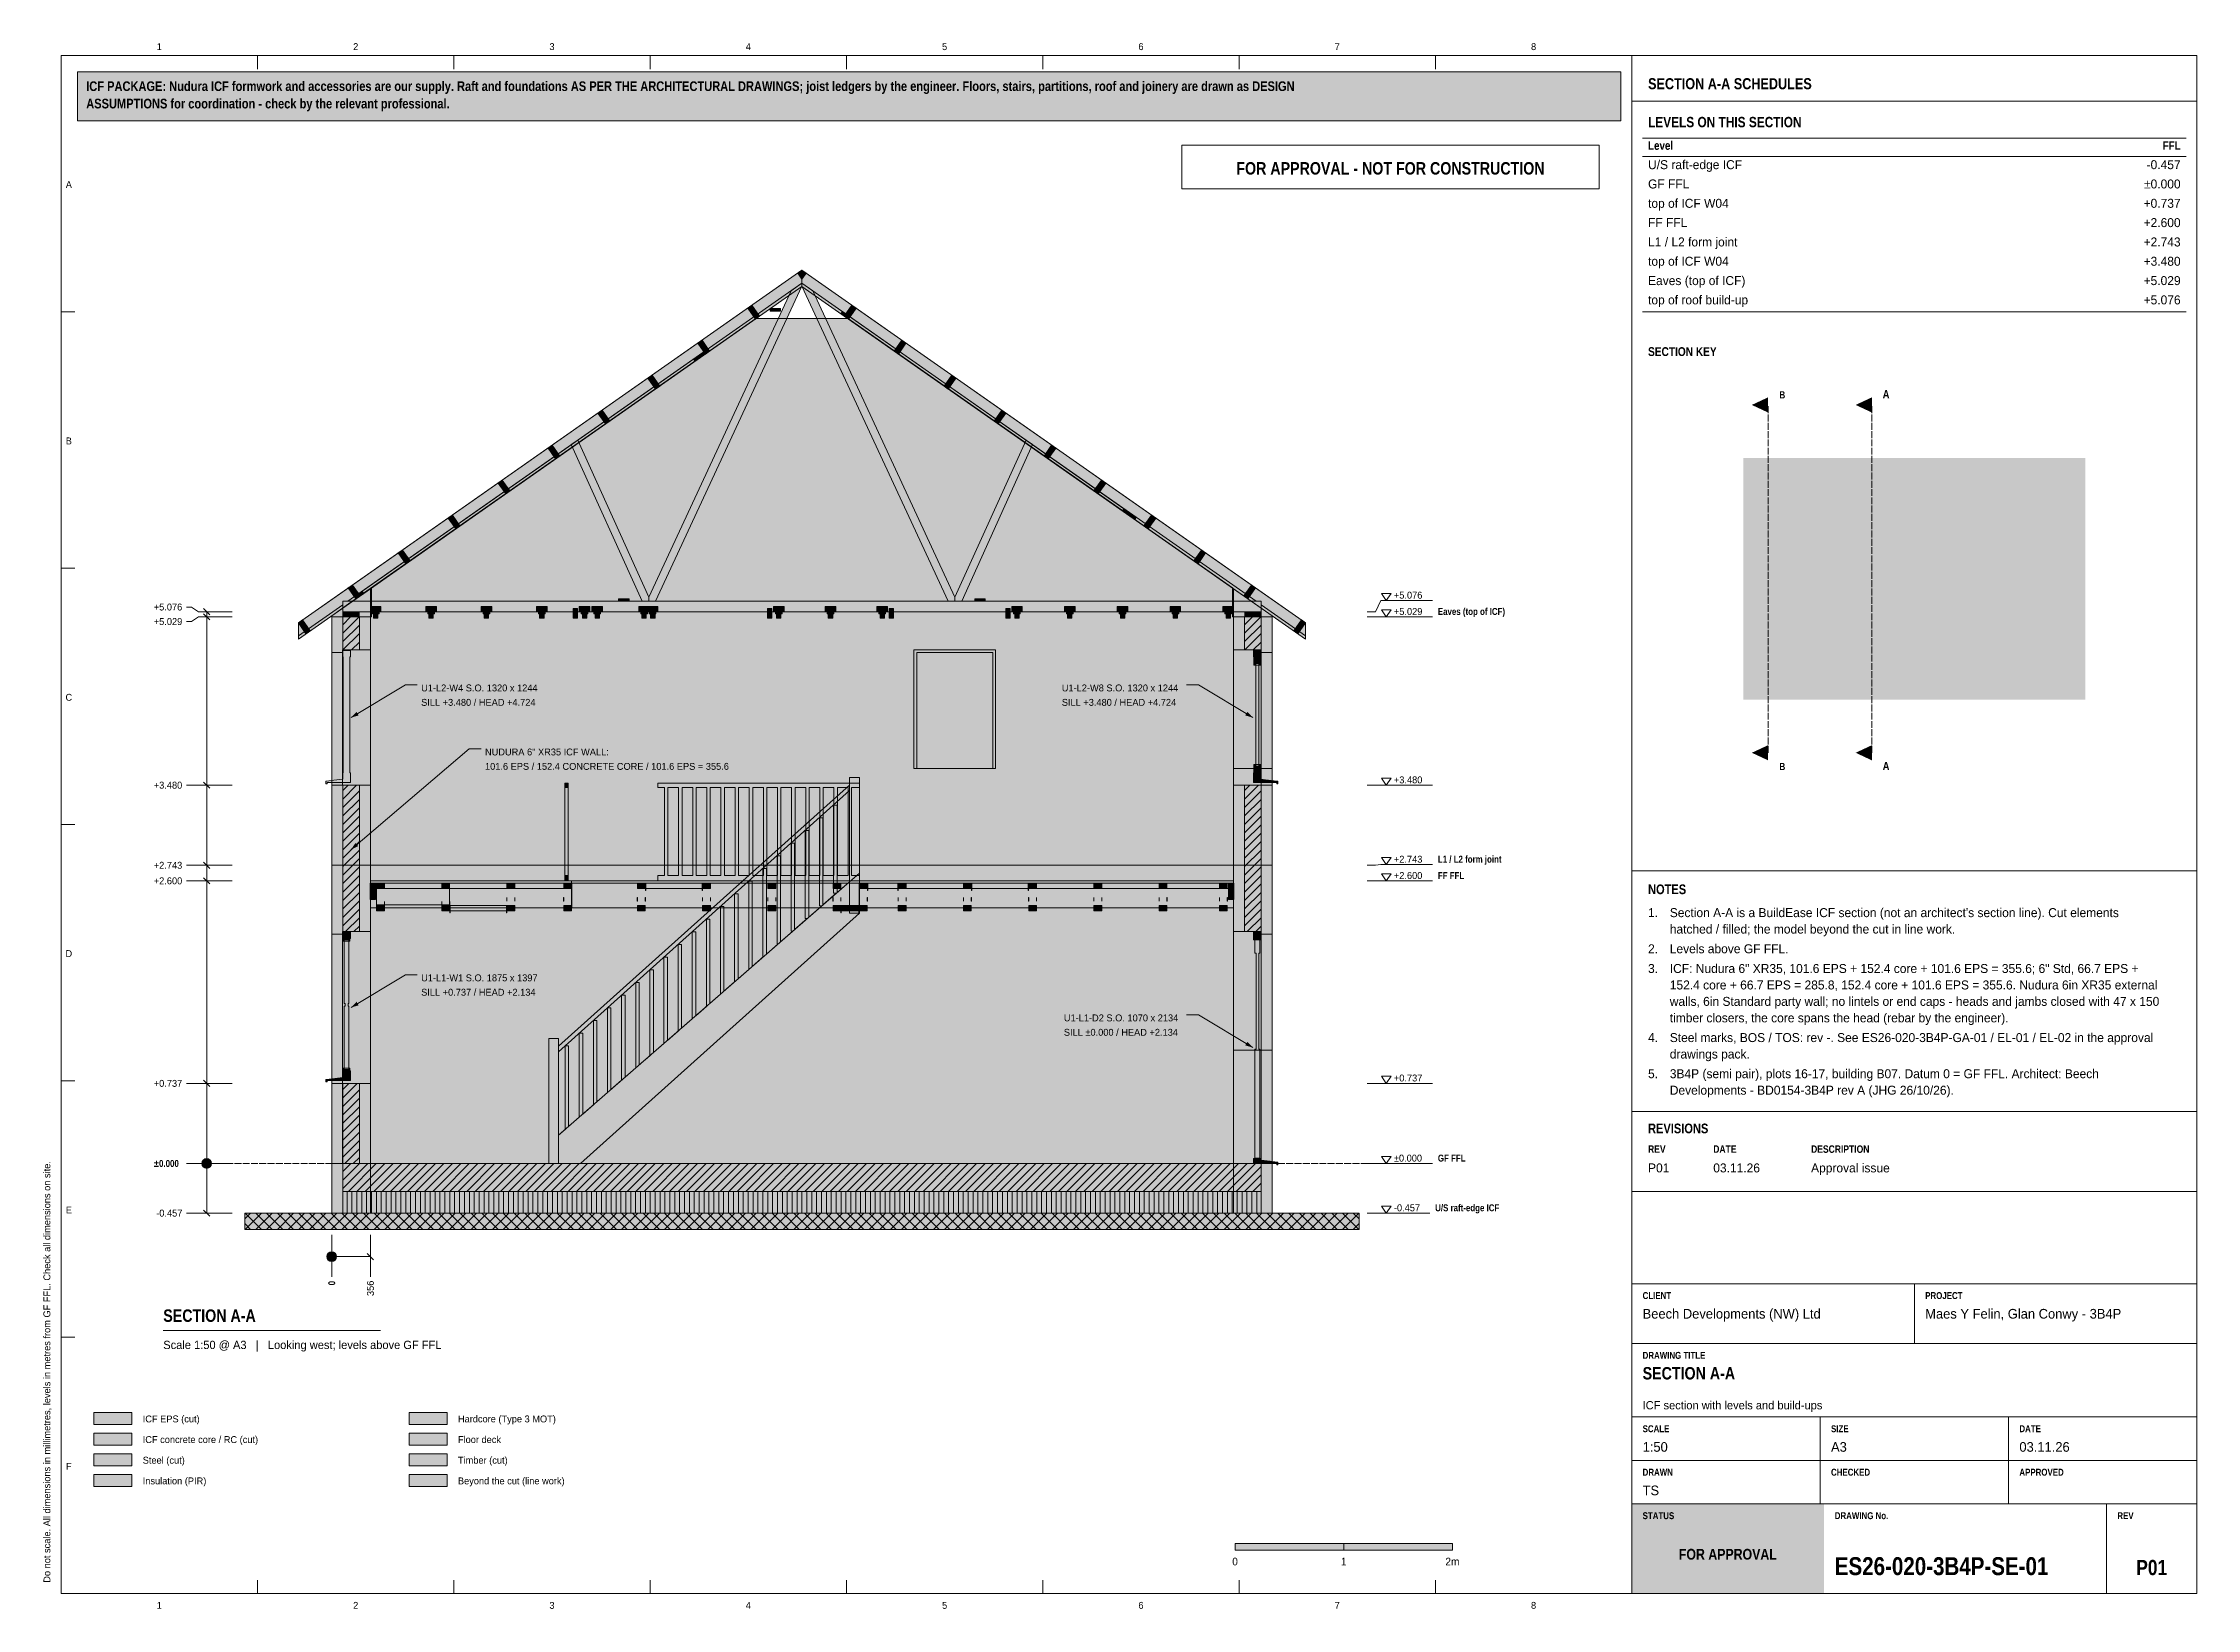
# Model space of a CAD drawing. Header units: millimetres. Extents: x 17 to 413, y 4 to 292.
import ezdxf
from ezdxf.enums import TextEntityAlignment as Align

# ---------------------------------------------------------------- set-up
doc = ezdxf.new("R2010")
doc.units = ezdxf.units.MM
doc.linetypes.add('DASHED', pattern=[1.524, 1.27, -0.254])
for name, color, linetype in [('FILL-C_B2B2B8', 7, 'Continuous'), ('FILL-C_BDBDBF', 7, 'Continuous'), ('FILL-C_CCB294', 7, 'Continuous'), ('FILL-EPS', 7, 'Continuous'), ('FILL-INK', 7, 'Continuous'), ('FILL-LIGHT', 7, 'Continuous'), ('FILL-MASONRY_FILL', 7, 'Continuous'), ('FILL-RED', 7, 'Continuous'), ('FILL-STEEL', 7, 'Continuous'), ('FILL-STEEL_GREY', 7, 'Continuous'), ('FILL-TEAL', 7, 'Continuous'), ('FILL-TIMBER', 7, 'Continuous'), ('FILL-WHITE', 7, 'Continuous'), ('LINE-C_B2B2B8-DASH', 7, 'DASHED'), ('LINE-C_BF9E33', 7, 'Continuous'), ('LINE-CORE', 7, 'Continuous'), ('LINE-INK', 7, 'Continuous'), ('LINE-RED', 7, 'Continuous'), ('LINE-RED-DASH', 7, 'DASHED'), ('LINE-STEEL-DASH', 7, 'DASHED'), ('LINE-STEEL_GREY', 7, 'Continuous'), ('LINE-TEAL', 7, 'Continuous'), ('LINE-TIMBER_DK', 7, 'Continuous'), ('TEXT-C_B2B2B8', 7, 'Continuous'), ('TEXT-EPS', 7, 'Continuous'), ('TEXT-INK', 7, 'Continuous'), ('TEXT-RED', 7, 'Continuous'), ('TEXT-STEEL', 7, 'Continuous'), ('TEXT-STEEL_GREY', 7, 'Continuous'), ('TEXT-TEAL', 7, 'Continuous'), ('TEXT-TEAL_DK', 7, 'Continuous'), ('TEXT-WHITE', 7, 'Continuous')]:
    doc.layers.add(name, color=color, linetype=linetype)
doc.styles.add('OpenSansCondensed-Bold', font='OpenSansCondensed-Bold.ttf')

msp = doc.modelspace()

# ---------------------------------------------------------------- texts
at = {"layer": 'TEXT-C_B2B2B8', "style": 'OpenSansCondensed-Bold'}
for p in [(336.7, 226.91), (336.7, 158.51)]:
    msp.add_text('B', height=1.32, dxfattribs=at).set_placement(p, align=Align.CENTER)
at = {"layer": 'TEXT-EPS', "style": 'OpenSansCondensed-Bold'}
msp.add_text('STATUS', height=1.27, dxfattribs=at).set_placement((311, 20.7))
at = {"layer": 'TEXT-INK', "style": 'OpenSansCondensed-Bold'}
for s, height, p in [('ASSUMPTIONS for coordination - check by the relevant professional.', 1.778, (24.6, 280.27)), ('ICF PACKAGE: Nudura ICF formwork and accessories are our supply. Raft and foundations AS PER THE ARCHITECTURAL DRAWINGS; joist ledgers by the engineer. Floors, stairs, partitions, roof and joinery are drawn as DESIGN', 1.778, (24.6, 283.47)), ('LEVELS ON THIS SECTION', 1.905, (312, 276.8)), ('NOTES', 1.778, (312, 135.7)), ('REVISIONS', 1.778, (312, 91.7)), ('±0.000', 1.27, (37.03, 85.51)), ('SECTION A-A', 2.286, (38.78, 57)), ('SECTION A-A', 2.286, (311, 46.4)), ('ES26-020-3B4P-SE-01', 3.302, (346.36, 10.4))]:
    msp.add_text(s, height=height, dxfattribs=at).set_placement(p)
at = {"layer": 'TEXT-INK'}
for s, height, p in [('U/S raft-edge ICF', 1.651, (312, 269.09)), ('GF FFL', 1.651, (312, 265.54)), ('top of ICF W04', 1.651, (312, 261.98)), ('FF FFL', 1.651, (312, 258.43)), ('L1 / L2 form joint', 1.651, (312, 254.87)), ('top of ICF W04', 1.651, (312, 251.32)), ('top of roof build-up', 1.651, (312, 244.21)), ('Eaves (top of ICF)', 1.651, (312, 247.76)), ('+5.076', 1.27, (265.23, 190.07)), ('+5.076', 1.27, (37.03, 187.89)), ('+5.029', 1.27, (37.03, 185.22)), ('+5.029', 1.27, (265.23, 187.07)), ('SILL +3.480 / HEAD +4.724', 1.27, (86.23, 170.35)), ('U1-L2-W4 S.O. 1320 x 1244', 1.27, (86.23, 173)), ('SILL +3.480 / HEAD +4.724', 1.27, (204.12, 170.35)), ('U1-L2-W8 S.O. 1320 x 1244', 1.27, (204.12, 173)), ('NUDURA 6" XR35 ICF WALL:', 1.27, (97.98, 161.22)), ('101.6 EPS / 152.4 CONCRETE CORE / 101.6 EPS = 355.6', 1.27, (97.98, 158.57)), ('+3.480', 1.27, (37.03, 155.11)), ('+3.480', 1.27, (265.23, 156.09)), ('+2.743', 1.27, (265.23, 141.49)), ('+2.743', 1.27, (37.03, 140.37)), ('+2.600', 1.27, (37.03, 137.51)), ('+2.600', 1.27, (265.23, 138.49)), ('1.', 1.651, (312, 131.47)), ("Section A-A is a BuildEase ICF section (not an architect's section line). Cut elements", 1.651, (316, 131.47)), ('hatched / filled; the model beyond the cut in line work.', 1.651, (316, 128.44)), ('3.', 1.651, (312, 121.19)), ('2.', 1.651, (312, 124.82)), ('Levels above GF FFL.', 1.651, (316, 124.82)), ('ICF: Nudura 6" XR35, 101.6 EPS + 152.4 core + 101.6 EPS = 355.6; 6" Std, 66.7 EPS +', 1.651, (316, 121.19)), ('U1-L1-W1 S.O. 1875 x 1397', 1.27, (86.23, 119.66)), ('152.4 core + 66.7 EPS = 285.8, 152.4 core + 101.6 EPS = 355.6. Nudura 6in XR35 external', 1.651, (316, 118.16)), ('SILL +0.737 / HEAD +2.134', 1.27, (86.23, 117.01)), ('walls, 6in Standard party wall; no lintels or end caps - heads and jambs closed with 47 x 150', 1.651, (316, 115.14)), ('SILL ±0.000 / HEAD +2.134', 1.27, (204.5, 109.64)), ('U1-L1-D2 S.O. 1070 x 2134', 1.27, (204.5, 112.29)), ('timber closers, the core spans the head (rebar by the engineer).', 1.651, (316, 112.11)), ('4.', 1.651, (312, 108.48)), ('drawings pack.', 1.651, (316, 105.45)), ('Steel marks, BOS / TOS: rev -. See ES26-020-3B4P-GA-01 / EL-01 / EL-02 in the approval', 1.651, (316, 108.48)), ('5.', 1.651, (312, 101.83)), ('3B4P (semi pair), plots 16-17, building B07. Datum 0 = GF FFL. Architect: Beech', 1.651, (316, 101.83)), ('+0.737', 1.27, (37.03, 100.25)), ('+0.737', 1.27, (265.23, 101.23)), ('Developments - BD0154-3B4P rev A (JHG 26/10/26).', 1.651, (316, 98.8)), ('±0.000', 1.27, (265.23, 86.49)), ('P01', 1.651, (312, 84.5)), ('03.11.26', 1.651, (324, 84.5)), ('Approval issue', 1.651, (342, 84.5)), ('-0.457', 1.27, (37.48, 76.37)), ('-0.457', 1.27, (265.23, 77.35)), ('Beech Developments (NW) Ltd', 1.778, (311, 57.6)), ('Maes Y Felin, Glan Conwy - 3B4P', 1.778, (363, 57.6)), ('ICF EPS (cut)', 1.27, (35, 38.5)), ('Hardcore (Type 3 MOT)', 1.27, (93, 38.5)), ('ICF concrete core / RC (cut)', 1.27, (35, 34.7)), ('Floor deck', 1.27, (93, 34.7)), ('Steel (cut)', 1.27, (35, 30.9)), ('Timber (cut)', 1.27, (93, 30.9)), ('1:50', 1.778, (311, 33.1)), ('A3', 1.778, (345.67, 33.1)), ('03.11.26', 1.778, (380.33, 33.1)), ('Insulation (PIR)', 1.27, (35, 27.1)), ('Beyond the cut (line work)', 1.27, (93, 27.1)), ('TS', 1.778, (311, 25.1))]:
    msp.add_text(s, height=height, dxfattribs=at).set_placement(p)
for s, p in [('-0.457', (410, 269.09)), ('±0.000', (410, 265.54)), ('+0.737', (410, 261.98)), ('+2.600', (410, 258.43)), ('+2.743', (410, 254.87)), ('+3.480', (410, 251.32)), ('+5.029', (410, 247.76)), ('+5.076', (410, 244.21))]:
    msp.add_text(s, height=1.651, dxfattribs=at).set_placement(p, align=Align.RIGHT)
at = {"layer": 'TEXT-INK', "style": 'OpenSansCondensed-Bold'}
msp.add_text('0', height=1.27, rotation=90, dxfattribs=at).set_placement((70.41, 63.72))
at = {"layer": 'TEXT-INK'}
msp.add_text('356', height=1.27, rotation=90, dxfattribs=at).set_placement((77.53, 61.75))
for s, height, p in [('0', 1.4, (236, 12.2)), ('1', 1.4, (256, 12.2)), ('2m', 1.397, (276, 12.2))]:
    msp.add_text(s, height=height, dxfattribs=at).set_placement(p, align=Align.CENTER)
at = {"layer": 'TEXT-INK', "style": 'OpenSansCondensed-Bold'}
msp.add_text('P01', height=2.794, dxfattribs=at).set_placement((404.68, 10.4), align=Align.CENTER)
at = {"layer": 'TEXT-RED', "style": 'OpenSansCondensed-Bold'}
for s, height, p in [('FOR APPROVAL - NOT FOR CONSTRUCTION', 2.286, (264.6, 268.1)), ('A', 1.52, (355.8, 226.91)), ('A', 1.52, (355.8, 158.51))]:
    msp.add_text(s, height=height, dxfattribs=at).set_placement(p, align=Align.CENTER)
at = {"layer": 'TEXT-STEEL', "style": 'OpenSansCondensed-Bold'}
for s, p in [('Eaves (top of ICF)', (273.32, 187.07)), ('L1 / L2 form joint', (273.32, 141.49)), ('FF FFL', (273.32, 138.49)), ('GF FFL', (273.32, 86.49)), ('U/S raft-edge ICF', (272.83, 77.35))]:
    msp.add_text(s, height=1.27, dxfattribs=at).set_placement(p)
at = {"layer": 'TEXT-STEEL_GREY'}
for s, p in [('1', (38.06, 291)), ('2', (74.19, 291)), ('3', (110.31, 291)), ('4', (146.44, 291)), ('5', (182.56, 291)), ('6', (218.69, 291)), ('7', (254.81, 291)), ('8', (290.94, 291)), ('A', (21.4, 265.62)), ('B', (21.4, 218.45)), ('C', (21.4, 171.28)), ('D', (21.4, 124.12)), ('E', (21.4, 76.95)), ('F', (21.4, 29.78)), ('1', (38.06, 4.2)), ('2', (74.19, 4.2)), ('3', (110.31, 4.2)), ('4', (146.44, 4.2)), ('5', (182.56, 4.2)), ('6', (218.69, 4.2)), ('7', (254.81, 4.2)), ('8', (290.94, 4.2))]:
    msp.add_text(s, height=1.27, dxfattribs=at).set_placement(p, align=Align.CENTER)
at = {"layer": 'TEXT-STEEL_GREY', "style": 'OpenSansCondensed-Bold'}
for s, height, p in [('Level', 1.575, (312, 272.65)), ('REV', 1.372, (312, 88.1)), ('DATE', 1.372, (324, 88.1)), ('DESCRIPTION', 1.3716, (342, 88.1)), ('CLIENT', 1.27, (311, 61.2)), ('PROJECT', 1.27, (363, 61.2)), ('DRAWING TITLE', 1.27, (311, 50.2)), ('SCALE', 1.27, (311, 36.7)), ('SIZE', 1.27, (345.67, 36.7)), ('DATE', 1.27, (380.33, 36.7)), ('DRAWN', 1.27, (311, 28.7)), ('CHECKED', 1.27, (345.67, 28.7)), ('APPROVED', 1.27, (380.33, 28.7)), ('DRAWING No.', 1.27, (346.36, 20.7)), ('REV', 1.27, (398.36, 20.7))]:
    msp.add_text(s, height=height, dxfattribs=at).set_placement(p)
msp.add_text('FFL', height=1.575, dxfattribs=at).set_placement((410, 272.65), align=Align.RIGHT)
at = {"layer": 'TEXT-STEEL_GREY'}
msp.add_text('Do not scale. All dimensions in millimetres, levels in metres from GF FFL. Check all dimensions on site.', height=1.27, rotation=90, dxfattribs=at).set_placement((18, 9))
for s, p in [('Scale 1:50 @ A3   |   Looking west; levels above GF FFL', (38.78, 52)), ('ICF section with levels and build-ups', (311, 40.9))]:
    msp.add_text(s, height=1.524, dxfattribs=at).set_placement(p)
at = {"layer": 'TEXT-TEAL', "style": 'OpenSansCondensed-Bold'}
msp.add_text('SECTION A-A SCHEDULES', height=2.032, dxfattribs=at).set_placement((312, 283.8))
at = {"layer": 'TEXT-TEAL_DK', "style": 'OpenSansCondensed-Bold'}
msp.add_text('SECTION KEY', height=1.6256, dxfattribs=at).set_placement((312, 234.71))
at = {"layer": 'TEXT-WHITE', "style": 'OpenSansCondensed-Bold'}
msp.add_text('FOR APPROVAL', height=1.9812, dxfattribs=at).set_placement((326.68, 13.25), align=Align.CENTER)

# ---------------------------------------------------------------- hatches: boundary and pattern name
at = {"layer": 'FILL-C_B2B2B8', "true_color": 0xb2b2b8}
h = msp.add_hatch(color=253, dxfattribs=at)
h.dxf.hatch_style = 1
h.paths.add_polyline_path([(331.1, 225.71), (334.1, 224.31), (334.1, 227.11)])
h = msp.add_hatch(color=253, dxfattribs=at)
h.dxf.hatch_style = 1
h.paths.add_polyline_path([(331.1, 161.71), (334.1, 160.31), (334.1, 163.11)])
at = {"layer": 'FILL-C_BDBDBF', "true_color": 0xbdbdbf}
h = msp.add_hatch(color=9, dxfattribs=at)
h.dxf.hatch_style = 1
h.paths.add_polyline_path([(74.86, 186.72), (74.86, 180.64), (74.56, 180.64), (71.81, 180.64), (71.81, 186.72), (74.27, 186.72)])
h = msp.add_hatch(color=9, dxfattribs=at)
h.dxf.hatch_style = 1
h.paths.add_polyline_path([(240.8, 186.72), (240.8, 180.64), (239.36, 180.64), (237.75, 180.64), (237.75, 186.72), (240.21, 186.72)])
h = msp.add_hatch(color=9, dxfattribs=at)
h.dxf.hatch_style = 1
h.paths.add_polyline_path([(74.86, 155.74), (74.86, 128.82), (74.34, 128.82), (71.81, 128.82), (71.81, 155.74), (74.51, 155.74)])
h = msp.add_hatch(color=9, dxfattribs=at)
h.dxf.hatch_style = 1
h.paths.add_polyline_path([(240.8, 155.74), (240.8, 128.82), (238, 128.82), (237.75, 128.82), (237.75, 155.74), (237.79, 155.74)])
h = msp.add_hatch(color=9, dxfattribs=at)
h.dxf.hatch_style = 1
h.paths.add_polyline_path([(74.86, 100.88), (74.86, 86.14), (73.36, 86.14), (71.81, 86.14), (71.81, 100.88), (74.3, 100.88)])
h = msp.add_hatch(color=9, dxfattribs=at)
h.dxf.hatch_style = 1
h.paths.add_polyline_path([(240.8, 77), (240.8, 82.77), (240.8, 86.14)])
h = msp.add_hatch(color=9, dxfattribs=at)
h.dxf.hatch_style = 1
h.paths.add_polyline_path([(26, 34.3), (33, 34.3), (33, 36.5), (26, 36.5)])
at = {"layer": 'FILL-C_CCB294', "true_color": 0xccb294}
h = msp.add_hatch(color=253, dxfattribs=at)
h.dxf.hatch_style = 1
h.paths.add_polyline_path([(71.81, 186.72), (71.81, 187.43), (71.81, 187.66), (72.54, 187.66), (74.81, 187.66), (74.81, 186.95), (74.81, 186.72), (74.08, 186.72)])
h = msp.add_hatch(color=253, dxfattribs=at)
h.dxf.hatch_style = 1
h.paths.add_polyline_path([(71.81, 186.72), (71.81, 187.43), (71.81, 187.66), (72.54, 187.66), (74.81, 187.66), (74.81, 186.95), (74.81, 186.72), (74.08, 186.72)])
h = msp.add_hatch(color=253, dxfattribs=at)
h.dxf.hatch_style = 1
h.paths.add_polyline_path([(237.8, 186.72), (237.8, 187.43), (237.8, 187.66), (238.53, 187.66), (240.8, 187.66), (240.8, 186.95), (240.8, 186.72), (240.06, 186.72)])
h = msp.add_hatch(color=253, dxfattribs=at)
h.dxf.hatch_style = 1
h.paths.add_polyline_path([(237.8, 186.72), (237.8, 187.43), (237.8, 187.66), (238.53, 187.66), (240.8, 187.66), (240.8, 186.95), (240.8, 186.72), (240.06, 186.72)])
at = {"layer": 'FILL-EPS', "true_color": 0xccffff}
h = msp.add_hatch(color=7, dxfattribs=at)
h.dxf.hatch_style = 1
h.paths.add_polyline_path([(69.78, 186.72), (71.81, 186.72), (71.81, 180.64), (71.79, 180.64), (71.79, 180.36), (71.79, 180.14), (70.87, 180.14), (69.78, 180.14), (69.78, 180.71), (69.78, 181.68), (69.78, 182.28)])
h = msp.add_hatch(color=7, dxfattribs=at)
h.dxf.hatch_style = 1
h.paths.add_polyline_path([(76.89, 184.33), (76.89, 184), (76.89, 183.49), (76.89, 182.85), (76.89, 181.39), (76.89, 180.64), (74.86, 180.64), (74.86, 186.72), (76.89, 186.72)])
h = msp.add_hatch(color=7, dxfattribs=at)
h.dxf.hatch_style = 1
h.paths.add_polyline_path([(237.75, 186.72), (237.75, 180.64), (235.72, 180.64), (235.72, 181.34), (235.72, 182.22), (235.72, 182.62), (235.72, 186.72)])
h = msp.add_hatch(color=7, dxfattribs=at)
h.dxf.hatch_style = 1
h.paths.add_polyline_path([(242.83, 184.13), (242.83, 183.89), (242.83, 183.31), (242.83, 182.69), (242.83, 180.64), (242.83, 180.14), (242.27, 180.14), (240.82, 180.14), (240.82, 180.49), (240.82, 180.64), (240.8, 180.64), (240.8, 186.72), (242.83, 186.72)])
h = msp.add_hatch(color=7, dxfattribs=at)
h.dxf.hatch_style = 1
h.paths.add_polyline_path([(69.78, 132.43), (69.78, 141), (69.78, 146.81), (69.78, 155.74), (70.69, 155.74), (71.79, 155.74), (71.81, 155.74), (71.81, 128.82), (71.79, 128.82), (71.79, 128.57), (71.79, 128.32), (70.78, 128.32), (69.78, 128.32), (69.78, 129.73), (69.78, 131.53)])
h = msp.add_hatch(color=7, dxfattribs=at)
h.dxf.hatch_style = 1
h.paths.add_polyline_path([(76.89, 150.94), (76.89, 141), (76.89, 136.21), (76.89, 135.68), (76.89, 134.71), (76.89, 132.85), (76.89, 131.02), (76.89, 128.82), (74.86, 128.82), (74.86, 155.74), (76.89, 155.74)])
h = msp.add_hatch(color=7, dxfattribs=at)
h.dxf.hatch_style = 1
h.paths.add_polyline_path([(235.72, 131.62), (235.72, 132.73), (235.72, 133.13), (235.72, 141), (235.72, 148), (235.72, 148.62), (235.72, 155.74), (237.18, 155.74), (237.2, 155.74), (237.75, 155.74), (237.75, 128.82), (235.72, 128.82), (235.72, 129.57), (235.72, 130.26)])
h = msp.add_hatch(color=7, dxfattribs=at)
h.dxf.hatch_style = 1
h.paths.add_polyline_path([(242.83, 155.74), (242.83, 154.1), (242.83, 153.02), (242.83, 141), (242.83, 136.21), (242.83, 135.99), (242.83, 135.29), (242.83, 134.5), (242.83, 134.04), (242.83, 132.98), (242.83, 129.81), (242.83, 128.32), (241.71, 128.32), (240.82, 128.32), (240.82, 128.54), (240.82, 128.82), (240.8, 128.82), (240.8, 155.74), (241.38, 155.74)])
h = msp.add_hatch(color=7, dxfattribs=at)
h.dxf.hatch_style = 1
h.paths.add_polyline_path([(69.78, 100.88), (70.78, 100.88), (71.79, 100.88), (71.81, 100.88), (71.81, 86.14), (71.81, 80.37), (71.81, 77), (71.06, 77), (69.78, 77), (69.78, 82.77), (69.78, 86.14), (69.78, 91.81)])
h = msp.add_hatch(color=7, dxfattribs=at)
h.dxf.hatch_style = 1
h.paths.add_polyline_path([(76.89, 98.73), (76.89, 86.14), (74.86, 86.14), (74.86, 100.88), (76.89, 100.88)])
h = msp.add_hatch(color=7, dxfattribs=at)
h.dxf.hatch_style = 1
h.paths.add_polyline_path([(242.83, 86.14), (242.83, 80.37), (242.83, 77), (242.08, 77), (240.8, 77), (240.8, 86.14), (242.08, 86.14)])
h = msp.add_hatch(color=7, dxfattribs=at)
h.dxf.hatch_style = 1
h.paths.add_polyline_path([(26, 38.1), (33, 38.1), (33, 40.3), (26, 40.3)])
at = {"layer": 'FILL-INK', "true_color": 0x1a1a1f}
h = msp.add_hatch(color=250, dxfattribs=at)
h.dxf.hatch_style = 1
h.paths.add_polyline_path([(73.33, 168.19), (74.34, 169.23), (74.73, 168.58)])
h = msp.add_hatch(color=250, dxfattribs=at)
h.dxf.hatch_style = 1
h.paths.add_polyline_path([(239.27, 168.19), (237.88, 168.58), (238.27, 169.23)])
h = msp.add_hatch(color=250, dxfattribs=at)
h.dxf.hatch_style = 1
h.paths.add_polyline_path([(73.33, 143.91), (74.15, 145.1), (74.65, 144.53)])
at = {"layer": 'FILL-INK', "true_color": 0x1a1a1a}
h = msp.add_hatch(color=250, dxfattribs=at)
h.dxf.hatch_style = 1
h.paths.add_polyline_path([(76.89, 137.7), (76.89, 136.9), (76.89, 134.7), (76.86, 134.7), (76.85, 134.7), (76.85, 135.5), (76.85, 137.7), (76.88, 137.7)])
h = msp.add_hatch(color=250, dxfattribs=at)
h.dxf.hatch_style = 1
h.paths.add_polyline_path([(102.03, 134.39), (102.01, 134.39), (102.01, 134.39), (102.01, 134.81), (102.01, 135.08), (102.02, 135.08), (102.03, 135.08), (102.03, 134.81)])
h = msp.add_hatch(color=250, dxfattribs=at)
h.dxf.hatch_style = 1
h.paths.add_polyline_path([(103.49, 134.39), (103.48, 134.39), (103.47, 134.39), (103.47, 134.81), (103.47, 135.08), (103.48, 135.08), (103.49, 135.08), (103.49, 134.81)])
h = msp.add_hatch(color=250, dxfattribs=at)
h.dxf.hatch_style = 1
h.paths.add_polyline_path([(112.46, 134.39), (112.45, 134.39), (112.44, 134.39), (112.44, 134.81), (112.44, 135.08), (112.45, 135.08), (112.46, 135.08), (112.46, 134.81)])
h = msp.add_hatch(color=250, dxfattribs=at)
h.dxf.hatch_style = 1
h.paths.add_polyline_path([(113.93, 134.39), (113.91, 134.39), (113.9, 134.39), (113.9, 134.81), (113.9, 135.08), (113.92, 135.08), (113.93, 135.08), (113.93, 134.81)])
h = msp.add_hatch(color=250, dxfattribs=at)
h.dxf.hatch_style = 1
h.paths.add_polyline_path([(126.03, 134.39), (126.01, 134.39), (126.01, 134.39), (126.01, 134.81), (126.01, 135.08), (126.02, 135.08), (126.03, 135.08), (126.03, 134.81)])
h = msp.add_hatch(color=250, dxfattribs=at)
h.dxf.hatch_style = 1
h.paths.add_polyline_path([(127.49, 134.39), (127.48, 134.39), (127.47, 134.39), (127.47, 134.81), (127.47, 135.08), (127.48, 135.08), (127.49, 135.08), (127.49, 134.81)])
h = msp.add_hatch(color=250, dxfattribs=at)
h.dxf.hatch_style = 1
h.paths.add_polyline_path([(138.03, 134.39), (138.01, 134.39), (138.01, 134.39), (138.01, 134.81), (138.01, 135.08), (138.02, 135.08), (138.03, 135.08), (138.03, 134.81)])
h = msp.add_hatch(color=250, dxfattribs=at)
h.dxf.hatch_style = 1
h.paths.add_polyline_path([(139.49, 134.39), (139.48, 134.39), (139.47, 134.39), (139.47, 134.81), (139.47, 135.08), (139.48, 135.08), (139.49, 135.08), (139.49, 134.81)])
h = msp.add_hatch(color=250, dxfattribs=at)
h.dxf.hatch_style = 1
h.paths.add_polyline_path([(150.03, 134.39), (150.01, 134.39), (150.01, 134.39), (150.01, 134.81), (150.01, 135.08), (150.02, 135.08), (150.03, 135.08), (150.03, 134.81)])
h = msp.add_hatch(color=250, dxfattribs=at)
h.dxf.hatch_style = 1
h.paths.add_polyline_path([(151.49, 134.39), (151.48, 134.39), (151.47, 134.39), (151.47, 134.81), (151.47, 135.08), (151.48, 135.08), (151.49, 135.08), (151.49, 134.81)])
h = msp.add_hatch(color=250, dxfattribs=at)
h.dxf.hatch_style = 1
h.paths.add_polyline_path([(162.03, 134.39), (162.01, 134.39), (162.01, 134.39), (162.01, 134.81), (162.01, 135.08), (162.02, 135.08), (162.03, 135.08), (162.03, 134.81)])
h = msp.add_hatch(color=250, dxfattribs=at)
h.dxf.hatch_style = 1
h.paths.add_polyline_path([(163.49, 134.39), (163.48, 134.39), (163.47, 134.39), (163.47, 134.81), (163.47, 135.08), (163.48, 135.08), (163.49, 135.08), (163.49, 134.81)])
h = msp.add_hatch(color=250, dxfattribs=at)
h.dxf.hatch_style = 1
h.paths.add_polyline_path([(166.88, 134.39), (166.86, 134.39), (166.85, 134.39), (166.85, 134.81), (166.85, 135.08), (166.87, 135.08), (166.88, 135.08), (166.88, 134.81)])
h = msp.add_hatch(color=250, dxfattribs=at)
h.dxf.hatch_style = 1
h.paths.add_polyline_path([(168.34, 134.39), (168.33, 134.39), (168.32, 134.39), (168.32, 134.81), (168.32, 135.08), (168.33, 135.08), (168.34, 135.08), (168.34, 134.81)])
h = msp.add_hatch(color=250, dxfattribs=at)
h.dxf.hatch_style = 1
h.paths.add_polyline_path([(174.03, 134.39), (174.01, 134.39), (174.01, 134.39), (174.01, 134.81), (174.01, 135.08), (174.02, 135.08), (174.03, 135.08), (174.03, 134.81)])
h = msp.add_hatch(color=250, dxfattribs=at)
h.dxf.hatch_style = 1
h.paths.add_polyline_path([(175.49, 134.39), (175.48, 134.39), (175.47, 134.39), (175.47, 134.81), (175.47, 135.08), (175.48, 135.08), (175.49, 135.08), (175.49, 134.81)])
h = msp.add_hatch(color=250, dxfattribs=at)
h.dxf.hatch_style = 1
h.paths.add_polyline_path([(186.03, 134.39), (186.01, 134.39), (186.01, 134.39), (186.01, 134.81), (186.01, 135.08), (186.02, 135.08), (186.03, 135.08), (186.03, 134.81)])
h = msp.add_hatch(color=250, dxfattribs=at)
h.dxf.hatch_style = 1
h.paths.add_polyline_path([(187.49, 134.39), (187.48, 134.39), (187.47, 134.39), (187.47, 134.81), (187.47, 135.08), (187.48, 135.08), (187.49, 135.08), (187.49, 134.81)])
h = msp.add_hatch(color=250, dxfattribs=at)
h.dxf.hatch_style = 1
h.paths.add_polyline_path([(198.03, 134.39), (198.01, 134.39), (198.01, 134.39), (198.01, 134.81), (198.01, 135.08), (198.02, 135.08), (198.03, 135.08), (198.03, 134.81)])
h = msp.add_hatch(color=250, dxfattribs=at)
h.dxf.hatch_style = 1
h.paths.add_polyline_path([(199.49, 134.39), (199.48, 134.39), (199.47, 134.39), (199.47, 134.81), (199.47, 135.08), (199.48, 135.08), (199.49, 135.08), (199.49, 134.81)])
h = msp.add_hatch(color=250, dxfattribs=at)
h.dxf.hatch_style = 1
h.paths.add_polyline_path([(210.03, 134.39), (210.01, 134.39), (210.01, 134.39), (210.01, 134.81), (210.01, 135.08), (210.02, 135.08), (210.03, 135.08), (210.03, 134.81)])
h = msp.add_hatch(color=250, dxfattribs=at)
h.dxf.hatch_style = 1
h.paths.add_polyline_path([(211.49, 134.39), (211.48, 134.39), (211.47, 134.39), (211.47, 134.81), (211.47, 135.08), (211.48, 135.08), (211.49, 135.08), (211.49, 134.81)])
h = msp.add_hatch(color=250, dxfattribs=at)
h.dxf.hatch_style = 1
h.paths.add_polyline_path([(222.03, 134.39), (222.01, 134.39), (222.01, 134.39), (222.01, 134.81), (222.01, 135.08), (222.02, 135.08), (222.03, 135.08), (222.03, 134.81)])
h = msp.add_hatch(color=250, dxfattribs=at)
h.dxf.hatch_style = 1
h.paths.add_polyline_path([(223.49, 134.39), (223.48, 134.39), (223.47, 134.39), (223.47, 134.81), (223.47, 135.08), (223.48, 135.08), (223.49, 135.08), (223.49, 134.81)])
h = msp.add_hatch(color=250, dxfattribs=at)
h.dxf.hatch_style = 1
h.paths.add_polyline_path([(233.14, 134.39), (233.12, 134.39), (233.11, 134.39), (233.11, 134.81), (233.11, 135.08), (233.13, 135.08), (233.14, 135.08), (233.14, 134.81)])
h = msp.add_hatch(color=250, dxfattribs=at)
h.dxf.hatch_style = 1
h.paths.add_polyline_path([(234.6, 134.39), (234.58, 134.39), (234.58, 134.39), (234.58, 134.81), (234.58, 135.08), (234.59, 135.08), (234.6, 135.08), (234.6, 134.81)])
h = msp.add_hatch(color=250, dxfattribs=at)
h.dxf.hatch_style = 1
h.paths.add_polyline_path([(235.76, 137.7), (235.76, 136.9), (235.76, 134.7), (235.73, 134.7), (235.72, 134.7), (235.72, 135.5), (235.72, 137.7), (235.74, 137.7)])
h = msp.add_hatch(color=250, dxfattribs=at)
h.dxf.hatch_style = 1
h.paths.add_polyline_path([(78.03, 133.62), (78.02, 133.62), (78.01, 133.62), (78.01, 134.18), (78.01, 134.35), (78.01, 134.35), (78.03, 134.35), (78.03, 134.18)])
h = msp.add_hatch(color=250, dxfattribs=at)
h.dxf.hatch_style = 1
h.paths.add_polyline_path([(79.49, 133.62), (79.49, 133.62), (79.47, 133.62), (79.47, 134.18), (79.47, 134.35), (79.47, 134.35), (79.49, 134.35), (79.49, 134.18)])
h = msp.add_hatch(color=250, dxfattribs=at)
h.dxf.hatch_style = 1
h.paths.add_polyline_path([(90.03, 133.62), (90.02, 133.62), (90.01, 133.62), (90.01, 134.18), (90.01, 134.35), (90.01, 134.35), (90.03, 134.35), (90.03, 134.18)])
h = msp.add_hatch(color=250, dxfattribs=at)
h.dxf.hatch_style = 1
h.paths.add_polyline_path([(91.49, 133.62), (91.49, 133.62), (91.47, 133.62), (91.47, 134.18), (91.47, 134.35), (91.47, 134.35), (91.49, 134.35), (91.49, 134.18)])
at = {"layer": 'FILL-INK', "true_color": 0x1a1a1f}
h = msp.add_hatch(color=250, dxfattribs=at)
h.dxf.hatch_style = 1
h.paths.add_polyline_path([(73.33, 114.85), (74.34, 115.89), (74.73, 115.24)])
h = msp.add_hatch(color=250, dxfattribs=at)
h.dxf.hatch_style = 1
h.paths.add_polyline_path([(239.27, 107.48), (237.88, 107.87), (238.27, 108.52)])
at = {"layer": 'FILL-INK', "true_color": 0x14141a}
h = msp.add_hatch(color=250, dxfattribs=at)
h.dxf.hatch_style = 1
h.paths.add_polyline_path([(236, 15), (256, 15), (256, 16.2), (236, 16.2)])
at = {"layer": 'FILL-LIGHT', "true_color": 0xcccccf}
h = msp.add_hatch(color=254, dxfattribs=at)
h.dxf.hatch_style = 1
h.paths.add_polyline_path([(135.01, 81), (71.81, 81), (71.81, 82.92), (71.81, 86.14), (177.59, 86.14), (240.8, 86.14), (240.8, 84.22), (240.8, 81)])
at = {"layer": 'FILL-MASONRY_FILL', "true_color": 0xe0d9cc}
h = msp.add_hatch(color=254, dxfattribs=at)
h.dxf.hatch_style = 1
h.paths.add_polyline_path([(133.83, 74), (53.78, 74), (53.78, 75.17), (53.78, 77), (178.78, 77), (258.83, 77), (258.83, 75.83), (258.83, 74)])
h = msp.add_hatch(color=254, dxfattribs=at)
h.dxf.hatch_style = 1
h.paths.add_polyline_path([(84, 38.1), (91, 38.1), (91, 40.3), (84, 40.3)])
at = {"layer": 'FILL-RED', "true_color": 0xcc141a}
h = msp.add_hatch(color=242, dxfattribs=at)
h.dxf.hatch_style = 1
h.paths.add_polyline_path([(350.2, 225.71), (353.2, 224.31), (353.2, 227.11)])
h = msp.add_hatch(color=242, dxfattribs=at)
h.dxf.hatch_style = 1
h.paths.add_polyline_path([(350.2, 161.71), (353.2, 160.31), (353.2, 163.11)])
at = {"layer": 'FILL-STEEL', "true_color": 0x0d2973}
h = msp.add_hatch(color=166, dxfattribs=at)
h.dxf.hatch_style = 1
h.paths.add_polyline_path([(26, 30.5), (33, 30.5), (33, 32.7), (26, 32.7)])
at = {"layer": 'FILL-STEEL_GREY', "true_color": 0x737378}
h = msp.add_hatch(color=8, dxfattribs=at)
h.dxf.hatch_style = 1
h.paths.add_polyline_path([(329.51, 215.95), (329.51, 215.94), (329.52, 215.94), (392.48, 215.94), (392.48, 171.48), (392.48, 171.47), (392.48, 171.47), (392.48, 171.48), (329.52, 171.48), (329.52, 215.94), (329.51, 215.94)])
h.paths.add_polyline_path([(361.73, 173.3), (390.65, 173.3), (390.65, 214.11), (361.73, 214.11)], flags=0)
h.paths.add_polyline_path([(331.34, 214.11), (331.34, 173.3), (360.26, 173.3), (360.26, 214.11)], flags=0)
h = msp.add_hatch(color=8, dxfattribs=at)
h.dxf.hatch_style = 1
h.paths.add_polyline_path([(392.48, 215.94), (392.49, 215.95), (392.48, 215.94), (392.48, 215.94)])
h = msp.add_hatch(color=8, dxfattribs=at)
h.dxf.hatch_style = 1
h.paths.add_polyline_path([(76.89, 137.74), (76.89, 138.14), (98.79, 138.14), (100.89, 138.14), (144.7, 138.14), (148.89, 138.14), (192.7, 138.14), (196.89, 138.14), (232.32, 138.14), (235.72, 138.14), (235.72, 138.1), (235.72, 137.7), (200.28, 137.7), (196.89, 137.7), (153.08, 137.7), (148.89, 137.7), (105.08, 137.7), (100.89, 137.7), (78.99, 137.7), (76.89, 137.7)])
h = msp.add_hatch(color=8, dxfattribs=at)
h.dxf.hatch_style = 1
h.paths.add_polyline_path([(84, 34.3), (91, 34.3), (91, 36.5), (84, 36.5)])
at = {"layer": 'FILL-TEAL', "true_color": 0x009e85}
h = msp.add_hatch(color=124, dxfattribs=at)
h.dxf.hatch_style = 1
h.paths.add_polyline_path([(309.01, 7), (344.37, 7), (344.37, 23.5), (309.01, 23.5)])
at = {"layer": 'FILL-TIMBER', "true_color": 0xedd6a8}
h = msp.add_hatch(color=41, dxfattribs=at)
h.dxf.hatch_style = 1
h.paths.add_polyline_path([(151.87, 242.99), (150.43, 242.99), (150.43, 243.32), (150.43, 243.43), (150.93, 243.43), (152.37, 243.43), (152.37, 243.11), (152.37, 242.99)])
h = msp.add_hatch(color=41, dxfattribs=at)
h.dxf.hatch_style = 1
h.paths.add_polyline_path([(138.56, 235.14), (136.61, 233.78), (136.4, 234.09), (136.36, 234.14), (138.3, 235.5), (138.62, 235.73), (138.66, 235.68), (138.88, 235.37)])
h = msp.add_hatch(color=41, dxfattribs=at)
h.dxf.hatch_style = 1
h.paths.add_polyline_path([(216.93, 205.12), (215.31, 206.25), (215.38, 206.36), (215.56, 206.62), (217.18, 205.48), (217.82, 205.03), (217.64, 204.77), (217.57, 204.67)])
h = msp.add_hatch(color=41, dxfattribs=at)
h.dxf.hatch_style = 1
h.paths.add_polyline_path([(124.01, 189.61), (122.57, 189.61), (122.57, 189.94), (122.57, 190.05), (123.07, 190.05), (124.51, 190.05), (124.51, 189.72), (124.51, 189.61)])
h = msp.add_hatch(color=41, dxfattribs=at)
h.dxf.hatch_style = 1
h.paths.add_polyline_path([(151.08, 187.66), (151.08, 188.15), (151.08, 188.6), (152.01, 188.6), (153.02, 188.6), (153.02, 188.11), (153.02, 187.66), (152.09, 187.66)])
h = msp.add_hatch(color=41, dxfattribs=at)
h.dxf.hatch_style = 1
h.paths.add_polyline_path([(160.59, 188.15), (160.59, 188.6), (161.52, 188.6), (162.53, 188.6), (162.53, 188.11), (162.53, 187.66), (161.6, 187.66), (160.59, 187.66)])
h = msp.add_hatch(color=41, dxfattribs=at)
h.dxf.hatch_style = 1
h.paths.add_polyline_path([(170.1, 188.15), (170.1, 188.6), (171.03, 188.6), (172.04, 188.6), (172.04, 188.11), (172.04, 187.66), (171.11, 187.66), (170.1, 187.66)])
h = msp.add_hatch(color=41, dxfattribs=at)
h.dxf.hatch_style = 1
h.paths.add_polyline_path([(189.54, 189.61), (188.1, 189.61), (188.1, 189.94), (188.1, 190.05), (188.59, 190.05), (190.04, 190.05), (190.04, 189.72), (190.04, 189.61)])
h = msp.add_hatch(color=41, dxfattribs=at)
h.dxf.hatch_style = 1
h.paths.add_polyline_path([(68.82, 156), (68.71, 156), (68.71, 156.27), (68.71, 156.48), (68.77, 156.48), (68.83, 156.48), (70.19, 156.65), (71.81, 156.84), (71.81, 157.5), (71.81, 158.04), (71.89, 158.04), (71.89, 158.08), (71.89, 159.54), (71.89, 163.14), (71.89, 177.84), (71.89, 177.88), (71.89, 179.34), (71.81, 179.34), (71.81, 179.99), (71.81, 180.54), (72.45, 180.54), (73.21, 180.54), (73.21, 179.89), (73.21, 179.34), (73.13, 179.34), (73.13, 179.3), (73.13, 177.84), (73.13, 174.24), (73.13, 159.54), (73.13, 159.5), (73.13, 158.04), (73.21, 158.04), (73.21, 157.39), (73.21, 156.84), (73.21, 156.52), (73.21, 156.24), (71.26, 156.24), (68.91, 156.24), (68.91, 156.11), (68.91, 156)])
h = msp.add_hatch(color=41, dxfattribs=at)
h.dxf.hatch_style = 1
h.paths.add_polyline_path([(239.47, 177.84), (239.47, 178.49), (239.47, 179.34), (239.39, 179.34), (239.39, 180.2), (239.39, 180.54), (239.79, 180.54), (240.79, 180.54), (240.79, 179.68), (240.79, 179.34), (240.71, 179.34), (240.71, 178.69), (240.71, 177.84), (240.37, 177.84), (240.37, 178.14), (240.14, 178.14), (239.81, 178.14), (239.81, 177.84)])
h = msp.add_hatch(color=41, dxfattribs=at)
h.dxf.hatch_style = 1
h.paths.add_polyline_path([(240.17, 159.54), (239.81, 159.54), (239.81, 167.1), (239.81, 177.84), (240.01, 177.84), (240.37, 177.84), (240.37, 170.28), (240.37, 159.54)])
h = msp.add_hatch(color=41, dxfattribs=at)
h.dxf.hatch_style = 1
h.paths.add_polyline_path([(239.47, 158.7), (239.47, 159.54), (239.81, 159.54), (239.81, 159.24), (240.04, 159.24), (240.37, 159.24), (240.37, 159.54), (240.71, 159.54), (240.71, 158.89), (240.71, 158.04), (240.79, 158.04), (240.79, 157.19), (240.79, 156.84), (241.62, 156.74), (243.77, 156.48), (243.8, 156.48), (243.89, 156.48), (243.89, 156.14), (243.89, 156), (243.84, 156), (243.69, 156), (243.69, 156.18), (243.69, 156.24), (242.5, 156.24), (239.39, 156.24), (239.39, 156.68), (239.39, 156.84), (239.39, 157.7), (239.39, 158.04), (239.47, 158.04)])
h = msp.add_hatch(color=41, dxfattribs=at)
h.dxf.hatch_style = 1
h.paths.add_polyline_path([(77.83, 137.7), (77.83, 135.42), (77.83, 134.7), (77.6, 134.7), (76.89, 134.7), (76.89, 136.98), (76.89, 137.7), (77.11, 137.7)])
h = msp.add_hatch(color=41, dxfattribs=at)
h.dxf.hatch_style = 1
h.paths.add_polyline_path([(79.47, 137.7), (79.47, 136.99), (79.47, 136.76), (79.12, 136.76), (78.03, 136.76), (78.03, 137.47), (78.03, 137.7), (78.38, 137.7)])
h = msp.add_hatch(color=41, dxfattribs=at)
h.dxf.hatch_style = 1
h.paths.add_polyline_path([(91.47, 137.7), (91.47, 136.99), (91.47, 136.76), (91.12, 136.76), (90.03, 136.76), (90.03, 137.47), (90.03, 137.7), (90.38, 137.7)])
h = msp.add_hatch(color=41, dxfattribs=at)
h.dxf.hatch_style = 1
h.paths.add_polyline_path([(103.47, 137.7), (103.47, 137.11), (103.47, 136.76), (102.93, 136.76), (102.03, 136.76), (102.03, 137.35), (102.03, 137.7), (102.57, 137.7)])
h = msp.add_hatch(color=41, dxfattribs=at)
h.dxf.hatch_style = 1
h.paths.add_polyline_path([(113.9, 137.7), (113.9, 137.11), (113.9, 136.76), (113.37, 136.76), (112.46, 136.76), (112.46, 137.35), (112.46, 137.7), (113, 137.7)])
h = msp.add_hatch(color=41, dxfattribs=at)
h.dxf.hatch_style = 1
h.paths.add_polyline_path([(127.47, 137.7), (127.47, 137.11), (127.47, 136.76), (126.93, 136.76), (126.03, 136.76), (126.03, 137.35), (126.03, 137.7), (126.57, 137.7)])
h = msp.add_hatch(color=41, dxfattribs=at)
h.dxf.hatch_style = 1
h.paths.add_polyline_path([(139.47, 137.7), (139.47, 137.11), (139.47, 136.76), (138.93, 136.76), (138.03, 136.76), (138.03, 137.35), (138.03, 137.7), (138.57, 137.7)])
h = msp.add_hatch(color=41, dxfattribs=at)
h.dxf.hatch_style = 1
h.paths.add_polyline_path([(151.47, 137.7), (151.47, 137.11), (151.47, 136.76), (150.93, 136.76), (150.03, 136.76), (150.03, 137.35), (150.03, 137.7), (150.57, 137.7)])
h = msp.add_hatch(color=41, dxfattribs=at)
h.dxf.hatch_style = 1
h.paths.add_polyline_path([(163.47, 137.7), (163.47, 137.11), (163.47, 136.76), (162.93, 136.76), (162.03, 136.76), (162.03, 137.35), (162.03, 137.7), (162.57, 137.7)])
h = msp.add_hatch(color=41, dxfattribs=at)
h.dxf.hatch_style = 1
h.paths.add_polyline_path([(168.32, 137.7), (168.32, 137.11), (168.32, 136.76), (167.78, 136.76), (166.88, 136.76), (166.88, 137.35), (166.88, 137.7), (167.41, 137.7)])
h = msp.add_hatch(color=41, dxfattribs=at)
h.dxf.hatch_style = 1
h.paths.add_polyline_path([(175.47, 137.7), (175.47, 137.11), (175.47, 136.76), (174.93, 136.76), (174.03, 136.76), (174.03, 137.35), (174.03, 137.7), (174.57, 137.7)])
h = msp.add_hatch(color=41, dxfattribs=at)
h.dxf.hatch_style = 1
h.paths.add_polyline_path([(187.47, 137.7), (187.47, 137.11), (187.47, 136.76), (186.93, 136.76), (186.03, 136.76), (186.03, 137.35), (186.03, 137.7), (186.57, 137.7)])
h = msp.add_hatch(color=41, dxfattribs=at)
h.dxf.hatch_style = 1
h.paths.add_polyline_path([(199.47, 137.7), (199.47, 137.11), (199.47, 136.76), (198.93, 136.76), (198.03, 136.76), (198.03, 137.35), (198.03, 137.7), (198.57, 137.7)])
h = msp.add_hatch(color=41, dxfattribs=at)
h.dxf.hatch_style = 1
h.paths.add_polyline_path([(211.47, 137.7), (211.47, 137.11), (211.47, 136.76), (210.93, 136.76), (210.03, 136.76), (210.03, 137.35), (210.03, 137.7), (210.57, 137.7)])
h = msp.add_hatch(color=41, dxfattribs=at)
h.dxf.hatch_style = 1
h.paths.add_polyline_path([(223.47, 137.7), (223.47, 137.11), (223.47, 136.76), (222.93, 136.76), (222.03, 136.76), (222.03, 137.35), (222.03, 137.7), (222.57, 137.7)])
h = msp.add_hatch(color=41, dxfattribs=at)
h.dxf.hatch_style = 1
h.paths.add_polyline_path([(234.58, 137.7), (234.58, 137.11), (234.58, 136.76), (234.04, 136.76), (233.14, 136.76), (233.14, 137.35), (233.14, 137.7), (233.67, 137.7)])
h = msp.add_hatch(color=41, dxfattribs=at)
h.dxf.hatch_style = 1
h.paths.add_polyline_path([(235.72, 137.7), (235.72, 135.42), (235.72, 134.7), (235.49, 134.7), (234.78, 134.7), (234.78, 136.98), (234.78, 137.7), (235, 137.7)])
h = msp.add_hatch(color=41, dxfattribs=at)
h.dxf.hatch_style = 1
h.paths.add_polyline_path([(79.47, 133.58), (79.47, 132.87), (79.47, 132.64), (79.12, 132.64), (78.03, 132.64), (78.03, 133.35), (78.03, 133.58), (78.37, 133.58)])
h = msp.add_hatch(color=41, dxfattribs=at)
h.dxf.hatch_style = 1
h.paths.add_polyline_path([(91.47, 133.58), (91.47, 132.87), (91.47, 132.64), (91.12, 132.64), (90.03, 132.64), (90.03, 133.35), (90.03, 133.58), (90.37, 133.58)])
h = msp.add_hatch(color=41, dxfattribs=at)
h.dxf.hatch_style = 1
h.paths.add_polyline_path([(103.47, 133.58), (103.47, 132.98), (103.47, 132.64), (102.94, 132.64), (102.03, 132.64), (102.03, 133.24), (102.03, 133.58), (102.55, 133.58)])
h = msp.add_hatch(color=41, dxfattribs=at)
h.dxf.hatch_style = 1
h.paths.add_polyline_path([(113.9, 133.58), (113.9, 132.98), (113.9, 132.64), (113.38, 132.64), (112.46, 132.64), (112.46, 133.24), (112.46, 133.58), (112.99, 133.58)])
h = msp.add_hatch(color=41, dxfattribs=at)
h.dxf.hatch_style = 1
h.paths.add_polyline_path([(127.47, 133.58), (127.47, 132.98), (127.47, 132.64), (126.94, 132.64), (126.03, 132.64), (126.03, 133.24), (126.03, 133.58), (126.55, 133.58)])
h = msp.add_hatch(color=41, dxfattribs=at)
h.dxf.hatch_style = 1
h.paths.add_polyline_path([(139.47, 133.58), (139.47, 132.98), (139.47, 132.64), (138.94, 132.64), (138.03, 132.64), (138.03, 133.24), (138.03, 133.58), (138.55, 133.58)])
h = msp.add_hatch(color=41, dxfattribs=at)
h.dxf.hatch_style = 1
h.paths.add_polyline_path([(151.47, 133.58), (151.47, 132.98), (151.47, 132.64), (150.94, 132.64), (150.03, 132.64), (150.03, 133.24), (150.03, 133.58), (150.55, 133.58)])
h = msp.add_hatch(color=41, dxfattribs=at)
h.dxf.hatch_style = 1
h.paths.add_polyline_path([(163.47, 133.58), (163.47, 132.98), (163.47, 132.64), (162.94, 132.64), (162.03, 132.64), (162.03, 133.24), (162.03, 133.58), (162.55, 133.58)])
h = msp.add_hatch(color=41, dxfattribs=at)
h.dxf.hatch_style = 1
h.paths.add_polyline_path([(168.32, 133.58), (168.32, 132.98), (168.32, 132.64), (167.79, 132.64), (166.88, 132.64), (166.88, 133.24), (166.88, 133.58), (167.4, 133.58)])
h = msp.add_hatch(color=41, dxfattribs=at)
h.dxf.hatch_style = 1
h.paths.add_polyline_path([(175.47, 133.58), (175.47, 132.98), (175.47, 132.64), (174.94, 132.64), (174.03, 132.64), (174.03, 133.24), (174.03, 133.58), (174.55, 133.58)])
h = msp.add_hatch(color=41, dxfattribs=at)
h.dxf.hatch_style = 1
h.paths.add_polyline_path([(187.47, 133.58), (187.47, 132.98), (187.47, 132.64), (186.94, 132.64), (186.03, 132.64), (186.03, 133.24), (186.03, 133.58), (186.55, 133.58)])
h = msp.add_hatch(color=41, dxfattribs=at)
h.dxf.hatch_style = 1
h.paths.add_polyline_path([(199.47, 133.58), (199.47, 132.98), (199.47, 132.64), (198.94, 132.64), (198.03, 132.64), (198.03, 133.24), (198.03, 133.58), (198.55, 133.58)])
h = msp.add_hatch(color=41, dxfattribs=at)
h.dxf.hatch_style = 1
h.paths.add_polyline_path([(211.47, 133.58), (211.47, 132.98), (211.47, 132.64), (210.94, 132.64), (210.03, 132.64), (210.03, 133.24), (210.03, 133.58), (210.55, 133.58)])
h = msp.add_hatch(color=41, dxfattribs=at)
h.dxf.hatch_style = 1
h.paths.add_polyline_path([(223.47, 133.58), (223.47, 132.98), (223.47, 132.64), (222.94, 132.64), (222.03, 132.64), (222.03, 133.24), (222.03, 133.58), (222.55, 133.58)])
h = msp.add_hatch(color=41, dxfattribs=at)
h.dxf.hatch_style = 1
h.paths.add_polyline_path([(234.58, 133.58), (234.58, 132.98), (234.58, 132.64), (234.05, 132.64), (233.14, 132.64), (233.14, 133.24), (233.14, 133.58), (233.66, 133.58)])
h = msp.add_hatch(color=41, dxfattribs=at)
h.dxf.hatch_style = 1
h.paths.add_polyline_path([(72.95, 127.28), (72.87, 127.28), (72.79, 127.28), (72.51, 127.28), (72.23, 127.28), (72.15, 127.28), (72.07, 127.28), (72.07, 127.02), (71.89, 127.02), (71.89, 127.27), (71.89, 127.52), (71.81, 127.52), (71.81, 128.12), (71.81, 128.72), (72.51, 128.72), (73.21, 128.72), (73.21, 128.12), (73.21, 127.52), (73.13, 127.52), (73.13, 127.27), (73.13, 127.02), (72.95, 127.02)])
h = msp.add_hatch(color=41, dxfattribs=at)
h.dxf.hatch_style = 1
h.paths.add_polyline_path([(72.07, 115.1), (72.15, 115.1), (72.23, 115.1), (72.23, 115.11), (72.23, 115.35), (72.23, 115.36), (72.23, 115.6), (72.15, 115.6), (72.07, 115.6), (72.07, 127.02), (72.23, 127.02), (72.51, 127.02), (72.79, 127.02), (72.95, 127.02), (72.95, 115.6), (72.87, 115.6), (72.79, 115.6), (72.79, 115.59), (72.79, 115.35), (72.79, 115.34), (72.79, 115.1), (72.87, 115.1), (72.95, 115.1), (72.95, 103.68), (72.79, 103.68), (72.51, 103.68), (72.23, 103.68), (72.07, 103.68)])
h = msp.add_hatch(color=41, dxfattribs=at)
h.dxf.hatch_style = 1
h.paths.add_polyline_path([(240.79, 128.72), (240.79, 128.1), (240.79, 127.32), (240.02, 127.32), (239.39, 127.32), (239.39, 127.95), (239.39, 128.72), (240.16, 128.72)])
h = msp.add_hatch(color=41, dxfattribs=at)
h.dxf.hatch_style = 1
h.paths.add_polyline_path([(239.87, 124.86), (239.63, 124.86), (239.63, 125.92), (239.63, 127.26), (240.17, 127.26), (240.59, 127.26), (240.59, 126.21), (240.59, 124.86), (240.35, 124.86), (240.35, 117.47), (240.35, 107.18), (240.59, 107.18), (240.59, 98.35), (240.59, 87.1), (240.05, 87.1), (239.63, 87.1), (239.63, 95.93), (239.63, 107.18), (239.87, 107.18), (239.87, 114.57)])
h = msp.add_hatch(color=41, dxfattribs=at)
h.dxf.hatch_style = 1
h.paths.add_polyline_path([(68.91, 101.14), (68.81, 101.14), (68.71, 101.14), (68.71, 101.38), (68.71, 101.62), (68.77, 101.62), (68.83, 101.62), (70.32, 101.8), (71.81, 101.98), (71.81, 102.58), (71.81, 103.18), (71.89, 103.18), (71.89, 103.43), (71.89, 103.68), (72.07, 103.68), (72.07, 103.42), (72.15, 103.42), (72.23, 103.42), (72.51, 103.42), (72.79, 103.42), (72.87, 103.42), (72.95, 103.42), (72.95, 103.68), (73.13, 103.68), (73.13, 103.43), (73.13, 103.18), (73.21, 103.18), (73.21, 102.58), (73.21, 101.98), (73.21, 101.68), (73.21, 101.38), (71.06, 101.38), (68.91, 101.38), (68.91, 101.26)])
h = msp.add_hatch(color=41, dxfattribs=at)
h.dxf.hatch_style = 1
h.paths.add_polyline_path([(240.18, 87.04), (240.79, 87.04), (240.79, 86.91), (240.79, 86.74), (242.44, 86.54), (243.77, 86.38), (243.84, 86.38), (243.89, 86.38), (243.89, 86.17), (243.89, 85.9), (243.78, 85.9), (243.69, 85.9), (243.69, 86.01), (243.69, 86.14), (241.31, 86.14), (239.39, 86.14), (239.39, 86.41), (239.39, 86.74), (239.39, 86.87), (239.39, 87.04)])
at = {"layer": 'FILL-TIMBER', "true_color": 0xfced9e}
h = msp.add_hatch(color=41, dxfattribs=at)
h.dxf.hatch_style = 1
h.paths.add_polyline_path([(240.8, 77), (135.01, 77), (71.81, 77), (71.81, 77.74), (71.81, 79), (71.81, 79.74), (71.81, 81), (177.59, 81), (240.8, 81), (240.8, 80.25), (240.8, 79), (240.8, 78.25)])
at = {"layer": 'FILL-TIMBER', "true_color": 0xedd6a8}
h = msp.add_hatch(color=41, dxfattribs=at)
h.dxf.hatch_style = 1
h.paths.add_polyline_path([(84, 30.5), (91, 30.5), (91, 32.7), (84, 32.7)])
at = {"layer": 'FILL-TIMBER', "true_color": 0xfced9e}
h = msp.add_hatch(color=41, dxfattribs=at)
h.dxf.hatch_style = 1
h.paths.add_polyline_path([(26, 26.7), (33, 26.7), (33, 28.9), (26, 28.9)])
at = {"layer": 'FILL-WHITE', "true_color": 0xfff5f0}
h = msp.add_hatch(color=7, dxfattribs=at)
h.dxf.hatch_style = 1
h.paths.add_polyline_path([(23, 278), (307, 278), (307, 287), (23, 287)])
at = {"layer": 'FILL-WHITE', "true_color": 0xffffff}
h = msp.add_hatch(color=7, dxfattribs=at)
h.dxf.hatch_style = 1
h.paths.add_polyline_path([(63.64, 185.6), (156.3, 250.48), (156.3, 247.51), (63.64, 182.62)])
h = msp.add_hatch(color=7, dxfattribs=at)
h.dxf.hatch_style = 1
h.paths.add_polyline_path([(63.64, 185.6), (156.3, 250.48), (156.3, 247.51), (63.64, 182.62)])
h = msp.add_hatch(color=7, dxfattribs=at)
h.dxf.hatch_style = 1
h.paths.add_polyline_path([(63.64, 185.6), (156.3, 250.48), (156.3, 247.51), (63.64, 182.62)])
h = msp.add_hatch(color=7, dxfattribs=at)
h.dxf.hatch_style = 1
h.paths.add_polyline_path([(63.64, 185.6), (156.3, 250.48), (156.3, 247.51), (63.64, 182.62)])
h = msp.add_hatch(color=7, dxfattribs=at)
h.dxf.hatch_style = 1
h.paths.add_polyline_path([(63.64, 185.6), (71.81, 191.32), (156.3, 250.48), (156.3, 248.12), (72.73, 189.6), (71.81, 189.6), (71.81, 188.95), (63.64, 183.23)])
h = msp.add_hatch(color=7, dxfattribs=at)
h.dxf.hatch_style = 1
h.paths.add_polyline_path([(156.3, 250.48), (156.3, 248.12), (72.73, 189.6), (71.81, 189.6), (71.81, 188.95), (63.64, 183.23), (63.64, 185.6)])
h = msp.add_hatch(color=7, dxfattribs=at)
h.dxf.hatch_style = 1
h.paths.add_polyline_path([(63.64, 185.6), (71.81, 191.32), (156.3, 250.48), (156.3, 248.12), (72.73, 189.6), (71.81, 189.6), (71.81, 188.95), (63.64, 183.23)])
h = msp.add_hatch(color=7, dxfattribs=at)
h.dxf.hatch_style = 1
h.paths.add_polyline_path([(156.3, 250.48), (156.3, 248.12), (72.73, 189.6), (71.81, 189.6), (71.81, 188.95), (63.64, 183.23), (63.64, 185.6)])
h = msp.add_hatch(color=7, dxfattribs=at)
h.dxf.hatch_style = 1
h.paths.add_polyline_path([(63.64, 185.6), (71.81, 191.32), (156.3, 250.48), (156.3, 248.12), (72.73, 189.6), (71.81, 189.6), (71.81, 188.95), (63.64, 183.23)])
h = msp.add_hatch(color=7, dxfattribs=at)
h.dxf.hatch_style = 1
h.paths.add_polyline_path([(156.3, 250.48), (156.3, 248.12), (72.73, 189.6), (71.81, 189.6), (71.81, 188.95), (63.64, 183.23), (63.64, 185.6)])
h = msp.add_hatch(color=7, dxfattribs=at)
h.dxf.hatch_style = 1
h.paths.add_polyline_path([(63.64, 185.6), (71.81, 191.32), (156.3, 250.48), (156.3, 248.12), (72.73, 189.6), (71.81, 189.6), (71.81, 188.95), (63.64, 183.23)])
h = msp.add_hatch(color=7, dxfattribs=at)
h.dxf.hatch_style = 1
h.paths.add_polyline_path([(156.3, 250.48), (156.3, 248.12), (72.73, 189.6), (71.81, 189.6), (71.81, 188.95), (63.64, 183.23), (63.64, 185.6)])
h = msp.add_hatch(color=7, dxfattribs=at)
h.dxf.hatch_style = 1
h.paths.add_polyline_path([(63.64, 185.6), (71.81, 191.32), (156.3, 250.48), (156.3, 248.12), (72.73, 189.6), (71.81, 189.6), (71.81, 188.95), (63.64, 183.23)])
h = msp.add_hatch(color=7, dxfattribs=at)
h.dxf.hatch_style = 1
h.paths.add_polyline_path([(156.3, 250.48), (156.3, 248.12), (72.73, 189.6), (71.81, 189.6), (71.81, 188.95), (63.64, 183.23), (63.64, 185.6)])
h = msp.add_hatch(color=7, dxfattribs=at)
h.dxf.hatch_style = 1
h.paths.add_polyline_path([(63.64, 185.6), (71.81, 191.32), (156.3, 250.48), (156.3, 248.12), (72.73, 189.6), (71.81, 189.6), (71.81, 188.95), (63.64, 183.23)])
h = msp.add_hatch(color=7, dxfattribs=at)
h.dxf.hatch_style = 1
h.paths.add_polyline_path([(156.3, 250.48), (156.3, 248.12), (72.73, 189.6), (71.81, 189.6), (71.81, 188.95), (63.64, 183.23), (63.64, 185.6)])
h = msp.add_hatch(color=7, dxfattribs=at)
h.dxf.hatch_style = 1
h.paths.add_polyline_path([(63.64, 185.6), (71.81, 191.32), (156.3, 250.48), (156.3, 248.12), (72.73, 189.6), (71.81, 189.6), (71.81, 188.95), (63.64, 183.23)])
h = msp.add_hatch(color=7, dxfattribs=at)
h.dxf.hatch_style = 1
h.paths.add_polyline_path([(156.3, 250.48), (156.3, 248.12), (72.73, 189.6), (71.81, 189.6), (71.81, 188.95), (63.64, 183.23), (63.64, 185.6)])
h = msp.add_hatch(color=7, dxfattribs=at)
h.dxf.hatch_style = 1
h.paths.add_polyline_path([(155.53, 249.95), (156.3, 250.48), (156.3, 248.85)])
h = msp.add_hatch(color=7, dxfattribs=at)
h.dxf.hatch_style = 1
h.paths.add_polyline_path([(156.3, 248.85), (155.53, 249.95), (156.3, 250.48)])
h = msp.add_hatch(color=7, dxfattribs=at)
h.dxf.hatch_style = 1
h.paths.add_polyline_path([(156.3, 250.48), (156.3, 250.48), (156.29, 250.49)])
h = msp.add_hatch(color=7, dxfattribs=at)
h.dxf.hatch_style = 1
h.paths.add_polyline_path([(156.3, 250.48), (156.3, 250.48), (156.29, 250.49)])
h = msp.add_hatch(color=7, dxfattribs=at)
h.dxf.hatch_style = 1
h.paths.add_polyline_path([(156.3, 250.48), (156.3, 250.48), (156.29, 250.49)])
h = msp.add_hatch(color=7, dxfattribs=at)
h.dxf.hatch_style = 1
h.paths.add_polyline_path([(156.3, 250.48), (156.3, 250.48), (156.29, 250.49)])
h = msp.add_hatch(color=7, dxfattribs=at)
h.dxf.hatch_style = 1
h.paths.add_polyline_path([(156.3, 250.48), (156.3, 250.48), (156.29, 250.49)])
h = msp.add_hatch(color=7, dxfattribs=at)
h.dxf.hatch_style = 1
h.paths.add_polyline_path([(156.3, 250.48), (156.3, 250.48), (156.29, 250.49)])
h = msp.add_hatch(color=7, dxfattribs=at)
h.dxf.hatch_style = 1
h.paths.add_polyline_path([(156.3, 250.48), (156.3, 250.48), (156.29, 250.49)])
h = msp.add_hatch(color=7, dxfattribs=at)
h.dxf.hatch_style = 1
h.paths.add_polyline_path([(156.33, 250.5), (156.33, 250.5), (156.33, 250.5), (156.33, 250.5), (156.3, 250.48)])
h = msp.add_hatch(color=7, dxfattribs=at)
h.dxf.hatch_style = 1
h.paths.add_polyline_path([(156.33, 250.5), (156.33, 250.5), (156.33, 250.5), (156.33, 250.5), (156.3, 250.48)])
h = msp.add_hatch(color=7, dxfattribs=at)
h.dxf.hatch_style = 1
h.paths.add_polyline_path([(156.33, 250.5), (156.33, 250.5), (156.33, 250.5), (156.33, 250.5), (156.3, 250.48)])
h = msp.add_hatch(color=7, dxfattribs=at)
h.dxf.hatch_style = 1
h.paths.add_polyline_path([(156.33, 250.5), (156.33, 250.5), (156.33, 250.5), (156.33, 250.5), (156.3, 250.48)])
h = msp.add_hatch(color=7, dxfattribs=at)
h.dxf.hatch_style = 1
h.paths.add_polyline_path([(156.33, 250.5), (156.33, 250.5), (156.33, 250.5), (156.33, 250.5), (156.3, 250.48)])
h = msp.add_hatch(color=7, dxfattribs=at)
h.dxf.hatch_style = 1
h.paths.add_polyline_path([(156.33, 250.5), (156.33, 250.5), (156.33, 250.5), (156.33, 250.5), (156.3, 250.48)])
h = msp.add_hatch(color=7, dxfattribs=at)
h.dxf.hatch_style = 1
h.paths.add_polyline_path([(156.33, 250.5), (156.33, 250.5), (156.33, 250.5), (156.33, 250.5), (156.3, 250.48)])
h = msp.add_hatch(color=7, dxfattribs=at)
h.dxf.hatch_style = 1
h.paths.add_polyline_path([(156.3, 250.48), (248.97, 185.6), (248.97, 182.62), (156.3, 247.51)])
h = msp.add_hatch(color=7, dxfattribs=at)
h.dxf.hatch_style = 1
h.paths.add_polyline_path([(248.97, 185.6), (248.97, 182.62), (156.3, 247.51), (156.3, 250.48)])
h = msp.add_hatch(color=7, dxfattribs=at)
h.dxf.hatch_style = 1
h.paths.add_polyline_path([(156.3, 248.85), (156.3, 250.48), (157.07, 249.95)])
h = msp.add_hatch(color=7, dxfattribs=at)
h.dxf.hatch_style = 1
h.paths.add_polyline_path([(156.3, 248.85), (156.3, 250.48), (157.07, 249.95)])
h = msp.add_hatch(color=7, dxfattribs=at)
h.dxf.hatch_style = 1
h.paths.add_polyline_path([(156.3, 250.48), (248.97, 185.6), (248.97, 182.62), (156.3, 247.51)])
h = msp.add_hatch(color=7, dxfattribs=at)
h.dxf.hatch_style = 1
h.paths.add_polyline_path([(248.97, 185.6), (248.97, 182.62), (156.3, 247.51), (156.3, 250.48)])
h = msp.add_hatch(color=7, dxfattribs=at)
h.dxf.hatch_style = 1
h.paths.add_polyline_path([(156.3, 250.48), (240.8, 191.32), (248.97, 185.6), (248.97, 183.23), (240.8, 188.95), (240.8, 189.6), (239.87, 189.6), (156.3, 248.12)])
h = msp.add_hatch(color=7, dxfattribs=at)
h.dxf.hatch_style = 1
h.paths.add_polyline_path([(240.79, 191.32), (240.8, 191.32), (240.8, 191.32), (248.97, 185.6), (248.97, 185.6), (248.97, 183.23), (240.8, 188.95), (240.8, 189.6), (239.87, 189.6), (156.3, 248.12), (156.3, 250.48)])
h = msp.add_hatch(color=7, dxfattribs=at)
h.dxf.hatch_style = 1
h.paths.add_polyline_path([(156.3, 250.48), (240.8, 191.32), (248.97, 185.6), (248.97, 183.23), (240.8, 188.95), (240.8, 189.6), (239.87, 189.6), (156.3, 248.12)])
h = msp.add_hatch(color=7, dxfattribs=at)
h.dxf.hatch_style = 1
h.paths.add_polyline_path([(240.79, 191.32), (240.8, 191.32), (240.8, 191.32), (248.97, 185.6), (248.97, 185.6), (248.97, 183.23), (240.8, 188.95), (240.8, 189.6), (239.87, 189.6), (156.3, 248.12), (156.3, 250.48)])
h = msp.add_hatch(color=7, dxfattribs=at)
h.dxf.hatch_style = 1
h.paths.add_polyline_path([(156.3, 250.48), (240.8, 191.32), (248.97, 185.6), (248.97, 183.23), (240.8, 188.95), (240.8, 189.6), (239.87, 189.6), (156.3, 248.12)])
h = msp.add_hatch(color=7, dxfattribs=at)
h.dxf.hatch_style = 1
h.paths.add_polyline_path([(240.79, 191.32), (240.8, 191.32), (240.8, 191.32), (248.97, 185.6), (248.97, 185.6), (248.97, 183.23), (240.8, 188.95), (240.8, 189.6), (239.87, 189.6), (156.3, 248.12), (156.3, 250.48)])
h = msp.add_hatch(color=7, dxfattribs=at)
h.dxf.hatch_style = 1
h.paths.add_polyline_path([(156.3, 250.48), (240.8, 191.32), (248.97, 185.6), (248.97, 183.23), (240.8, 188.95), (240.8, 189.6), (239.87, 189.6), (156.3, 248.12)])
h = msp.add_hatch(color=7, dxfattribs=at)
h.dxf.hatch_style = 1
h.paths.add_polyline_path([(240.79, 191.32), (240.8, 191.32), (240.8, 191.32), (248.97, 185.6), (248.97, 185.6), (248.97, 183.23), (240.8, 188.95), (240.8, 189.6), (239.87, 189.6), (156.3, 248.12), (156.3, 250.48)])
h = msp.add_hatch(color=7, dxfattribs=at)
h.dxf.hatch_style = 1
h.paths.add_polyline_path([(156.3, 250.48), (240.8, 191.32), (248.97, 185.6), (248.97, 183.23), (240.8, 188.95), (240.8, 189.6), (239.87, 189.6), (156.3, 248.12)])
h = msp.add_hatch(color=7, dxfattribs=at)
h.dxf.hatch_style = 1
h.paths.add_polyline_path([(240.79, 191.32), (240.8, 191.32), (240.8, 191.32), (248.97, 185.6), (248.97, 185.6), (248.97, 183.23), (240.8, 188.95), (240.8, 189.6), (239.87, 189.6), (156.3, 248.12), (156.3, 250.48)])
h = msp.add_hatch(color=7, dxfattribs=at)
h.dxf.hatch_style = 1
h.paths.add_polyline_path([(156.3, 250.48), (240.8, 191.32), (248.97, 185.6), (248.97, 183.23), (240.8, 188.95), (240.8, 189.6), (239.87, 189.6), (156.3, 248.12)])
h = msp.add_hatch(color=7, dxfattribs=at)
h.dxf.hatch_style = 1
h.paths.add_polyline_path([(240.79, 191.32), (240.8, 191.32), (240.8, 191.32), (248.97, 185.6), (248.97, 185.6), (248.97, 183.23), (240.8, 188.95), (240.8, 189.6), (239.87, 189.6), (156.3, 248.12), (156.3, 250.48)])
h = msp.add_hatch(color=7, dxfattribs=at)
h.dxf.hatch_style = 1
h.paths.add_polyline_path([(156.3, 250.48), (240.8, 191.32), (248.97, 185.6), (248.97, 183.23), (240.8, 188.95), (240.8, 189.6), (239.87, 189.6), (156.3, 248.12)])
h = msp.add_hatch(color=7, dxfattribs=at)
h.dxf.hatch_style = 1
h.paths.add_polyline_path([(240.79, 191.32), (240.8, 191.32), (240.8, 191.32), (248.97, 185.6), (248.97, 185.6), (248.97, 183.23), (240.8, 188.95), (240.8, 189.6), (239.87, 189.6), (156.3, 248.12), (156.3, 250.48)])
h = msp.add_hatch(color=7, dxfattribs=at)
h.dxf.hatch_style = 1
h.paths.add_polyline_path([(128.15, 190.36), (154.31, 246.72), (156.3, 248.12), (156.3, 247.59), (129.38, 189.6), (128.14, 189.6), (128.15, 190.36)])
h = msp.add_hatch(color=7, dxfattribs=at)
h.dxf.hatch_style = 1
h.paths.add_polyline_path([(128.15, 190.36), (154.31, 246.72), (156.3, 248.12), (156.3, 247.59), (129.38, 189.6), (128.14, 189.6), (128.15, 190.36)])
h = msp.add_hatch(color=7, dxfattribs=at)
h.dxf.hatch_style = 1
h.paths.add_polyline_path([(128.15, 190.36), (154.31, 246.72), (156.3, 248.12), (156.3, 247.59), (129.38, 189.6), (128.14, 189.6), (128.15, 190.36)])
h = msp.add_hatch(color=7, dxfattribs=at)
h.dxf.hatch_style = 1
h.paths.add_polyline_path([(128.15, 190.36), (154.31, 246.72), (156.3, 248.12), (156.3, 247.59), (129.38, 189.6), (128.14, 189.6), (128.15, 190.36)])
h = msp.add_hatch(color=7, dxfattribs=at)
h.dxf.hatch_style = 1
h.paths.add_polyline_path([(128.15, 190.36), (154.31, 246.72), (156.3, 248.12), (156.3, 247.59), (129.38, 189.6), (128.14, 189.6), (128.15, 190.36)])
h = msp.add_hatch(color=7, dxfattribs=at)
h.dxf.hatch_style = 1
h.paths.add_polyline_path([(128.15, 190.36), (154.31, 246.72), (156.3, 248.12), (156.3, 247.59), (129.38, 189.6), (128.14, 189.6), (128.15, 190.36)])
h = msp.add_hatch(color=7, dxfattribs=at)
h.dxf.hatch_style = 1
h.paths.add_polyline_path([(128.15, 190.36), (154.31, 246.72), (156.3, 248.12), (156.3, 247.59), (129.38, 189.6), (128.14, 189.6), (128.15, 190.36)])
h = msp.add_hatch(color=7, dxfattribs=at)
h.dxf.hatch_style = 1
h.paths.add_polyline_path([(128.15, 190.36), (154.31, 246.72), (156.3, 248.12), (156.3, 247.59), (129.38, 189.6), (128.14, 189.6), (128.15, 190.36)])
h = msp.add_hatch(color=7, dxfattribs=at)
h.dxf.hatch_style = 1
h.paths.add_polyline_path([(128.15, 190.36), (154.31, 246.72), (156.3, 248.12), (156.3, 247.59), (129.38, 189.6), (128.14, 189.6), (128.15, 190.36)])
h = msp.add_hatch(color=7, dxfattribs=at)
h.dxf.hatch_style = 1
h.paths.add_polyline_path([(128.15, 190.36), (154.31, 246.72), (156.3, 248.12), (156.3, 247.59), (129.38, 189.6), (128.14, 189.6), (128.15, 190.36)])
h = msp.add_hatch(color=7, dxfattribs=at)
h.dxf.hatch_style = 1
h.paths.add_polyline_path([(128.15, 190.36), (154.31, 246.72), (156.3, 248.12), (156.3, 247.59), (129.38, 189.6), (128.14, 189.6), (128.15, 190.36)])
h = msp.add_hatch(color=7, dxfattribs=at)
h.dxf.hatch_style = 1
h.paths.add_polyline_path([(128.15, 190.36), (154.31, 246.72), (156.3, 248.12), (156.3, 247.59), (129.38, 189.6), (128.14, 189.6), (128.15, 190.36)])
h = msp.add_hatch(color=7, dxfattribs=at)
h.dxf.hatch_style = 1
h.paths.add_polyline_path([(128.15, 190.36), (154.31, 246.72), (156.3, 248.12), (156.3, 247.59), (129.38, 189.6), (128.14, 189.6), (128.15, 190.36)])
h = msp.add_hatch(color=7, dxfattribs=at)
h.dxf.hatch_style = 1
h.paths.add_polyline_path([(128.15, 190.36), (154.31, 246.72), (156.3, 248.12), (156.3, 247.59), (129.38, 189.6), (128.14, 189.6), (128.15, 190.36)])
h = msp.add_hatch(color=7, dxfattribs=at)
h.dxf.hatch_style = 1
h.paths.add_polyline_path([(156.3, 247.59), (156.3, 248.12), (158.29, 246.72), (184.46, 190.36), (184.46, 189.6), (183.22, 189.6), (156.3, 247.59)])
h = msp.add_hatch(color=7, dxfattribs=at)
h.dxf.hatch_style = 1
h.paths.add_polyline_path([(158.29, 246.72), (184.46, 190.36), (184.46, 189.6), (183.22, 189.6), (156.3, 247.59), (156.3, 248.12)])
h = msp.add_hatch(color=7, dxfattribs=at)
h.dxf.hatch_style = 1
h.paths.add_polyline_path([(156.3, 247.59), (156.3, 248.12), (158.29, 246.72), (184.46, 190.36), (184.46, 189.6), (183.22, 189.6), (156.3, 247.59)])
h = msp.add_hatch(color=7, dxfattribs=at)
h.dxf.hatch_style = 1
h.paths.add_polyline_path([(158.29, 246.72), (184.46, 190.36), (184.46, 189.6), (183.22, 189.6), (156.3, 247.59), (156.3, 248.12)])
h = msp.add_hatch(color=7, dxfattribs=at)
h.dxf.hatch_style = 1
h.paths.add_polyline_path([(156.3, 247.59), (156.3, 248.12), (158.29, 246.72), (184.46, 190.36), (184.46, 189.6), (183.22, 189.6), (156.3, 247.59)])
h = msp.add_hatch(color=7, dxfattribs=at)
h.dxf.hatch_style = 1
h.paths.add_polyline_path([(158.29, 246.72), (184.46, 190.36), (184.46, 189.6), (183.22, 189.6), (156.3, 247.59), (156.3, 248.12)])
h = msp.add_hatch(color=7, dxfattribs=at)
h.dxf.hatch_style = 1
h.paths.add_polyline_path([(156.3, 247.59), (156.3, 248.12), (158.29, 246.72), (184.46, 190.36), (184.46, 189.6), (183.22, 189.6), (156.3, 247.59)])
h = msp.add_hatch(color=7, dxfattribs=at)
h.dxf.hatch_style = 1
h.paths.add_polyline_path([(158.29, 246.72), (184.46, 190.36), (184.46, 189.6), (183.22, 189.6), (156.3, 247.59), (156.3, 248.12)])
h = msp.add_hatch(color=7, dxfattribs=at)
h.dxf.hatch_style = 1
h.paths.add_polyline_path([(156.3, 247.59), (156.3, 248.12), (158.29, 246.72), (184.46, 190.36), (184.46, 189.6), (183.22, 189.6), (156.3, 247.59)])
h = msp.add_hatch(color=7, dxfattribs=at)
h.dxf.hatch_style = 1
h.paths.add_polyline_path([(158.29, 246.72), (184.46, 190.36), (184.46, 189.6), (183.22, 189.6), (156.3, 247.59), (156.3, 248.12)])
h = msp.add_hatch(color=7, dxfattribs=at)
h.dxf.hatch_style = 1
h.paths.add_polyline_path([(156.3, 247.59), (156.3, 248.12), (158.29, 246.72), (184.46, 190.36), (184.46, 189.6), (183.22, 189.6), (156.3, 247.59)])
h = msp.add_hatch(color=7, dxfattribs=at)
h.dxf.hatch_style = 1
h.paths.add_polyline_path([(158.29, 246.72), (184.46, 190.36), (184.46, 189.6), (183.22, 189.6), (156.3, 247.59), (156.3, 248.12)])
h = msp.add_hatch(color=7, dxfattribs=at)
h.dxf.hatch_style = 1
h.paths.add_polyline_path([(156.3, 247.59), (156.3, 248.12), (158.29, 246.72), (184.46, 190.36), (184.46, 189.6), (183.22, 189.6), (156.3, 247.59)])
h = msp.add_hatch(color=7, dxfattribs=at)
h.dxf.hatch_style = 1
h.paths.add_polyline_path([(158.29, 246.72), (184.46, 190.36), (184.46, 189.6), (183.22, 189.6), (156.3, 247.59), (156.3, 248.12)])
h = msp.add_hatch(color=7, dxfattribs=at)
h.dxf.hatch_style = 1
h.paths.add_polyline_path([(147.11, 244.05), (148.51, 242.05), (147.74, 241.51), (146.34, 243.51)])
h = msp.add_hatch(color=7, dxfattribs=at)
h.dxf.hatch_style = 1
h.paths.add_polyline_path([(147.11, 244.05), (148.51, 242.05), (147.74, 241.51), (146.34, 243.51)])
h = msp.add_hatch(color=7, dxfattribs=at)
h.dxf.hatch_style = 1
h.paths.add_polyline_path([(150.43, 243.43), (152.37, 243.43), (152.37, 242.99), (150.43, 242.99)])
h = msp.add_hatch(color=7, dxfattribs=at)
h.dxf.hatch_style = 1
h.paths.add_polyline_path([(163.74, 242.9), (164.86, 242.11), (164.61, 241.75), (163.49, 242.53)])
h = msp.add_hatch(color=7, dxfattribs=at)
h.dxf.hatch_style = 1
h.paths.add_polyline_path([(163.74, 242.9), (163.74, 242.9), (215.56, 206.62), (215.38, 206.37), (215.38, 206.36), (215.31, 206.25), (163.49, 242.53)])
h = msp.add_hatch(color=7, dxfattribs=at)
h.dxf.hatch_style = 1
h.paths.add_polyline_path([(164.09, 242.05), (165.49, 244.05), (166.26, 243.51), (164.86, 241.51)])
h = msp.add_hatch(color=7, dxfattribs=at)
h.dxf.hatch_style = 1
h.paths.add_polyline_path([(164.09, 242.05), (165.49, 244.05), (166.26, 243.51), (164.86, 241.51)])
h = msp.add_hatch(color=7, dxfattribs=at)
h.dxf.hatch_style = 1
h.paths.add_polyline_path([(164.86, 242.11), (217.82, 205.03), (217.65, 204.78), (217.57, 204.67), (217.57, 204.67), (164.61, 241.75), (164.86, 242.11), (164.85, 242.12)])
h = msp.add_hatch(color=7, dxfattribs=at)
h.dxf.hatch_style = 1
h.paths.add_polyline_path([(76.89, 191.9), (147.85, 241.59), (164.75, 241.59), (235.71, 191.9), (235.71, 141), (76.89, 141)])
h.paths.add_polyline_path([(191.43, 158.79), (191.43, 180.14), (177.42, 180.14), (177.42, 158.79)], flags=0)
h = msp.add_hatch(color=7, dxfattribs=at)
h.dxf.hatch_style = 1
h.paths.add_polyline_path([(76.89, 186.72), (77.06, 186.72), (77.06, 186.73), (77.09, 186.72), (77.09, 192.04), (147.85, 241.59), (164.75, 241.59), (165.97, 240.74), (235.51, 192.04), (235.51, 186.72), (235.71, 186.72), (235.71, 141), (76.89, 141)])
h.paths.add_polyline_path([(191.93, 158.79), (191.93, 180.64), (191.9, 180.63), (191.89, 180.64), (176.92, 180.64), (176.92, 158.79)], flags=0)
h = msp.add_hatch(color=7, dxfattribs=at)
h.dxf.hatch_style = 1
h.paths.add_polyline_path([(74.5, 190.29), (74.25, 190.65), (136.36, 234.14), (136.4, 234.08), (136.61, 233.78), (74.5, 190.29), (74.5, 190.29)])
h = msp.add_hatch(color=7, dxfattribs=at)
h.dxf.hatch_style = 1
h.paths.add_polyline_path([(75.37, 191.43), (138.62, 235.73), (138.66, 235.68), (138.66, 235.67), (138.88, 235.37), (75.62, 191.07), (75.37, 191.43)])
h = msp.add_hatch(color=7, dxfattribs=at)
h.dxf.hatch_style = 1
h.paths.add_polyline_path([(139.32, 235.62), (138.55, 235.08), (137.15, 237.08), (137.92, 237.62)])
h = msp.add_hatch(color=7, dxfattribs=at)
h.dxf.hatch_style = 1
h.paths.add_polyline_path([(139.32, 235.62), (138.55, 235.08), (137.15, 237.08), (137.92, 237.62)])
h = msp.add_hatch(color=7, dxfattribs=at)
h.dxf.hatch_style = 1
h.paths.add_polyline_path([(173.28, 235.62), (174.68, 237.62), (175.45, 237.08), (174.05, 235.08)])
h = msp.add_hatch(color=7, dxfattribs=at)
h.dxf.hatch_style = 1
h.paths.add_polyline_path([(173.28, 235.62), (174.68, 237.62), (175.45, 237.08), (174.05, 235.08)])
h = msp.add_hatch(color=7, dxfattribs=at)
h.dxf.hatch_style = 1
h.paths.add_polyline_path([(128.73, 231.18), (130.13, 229.18), (129.36, 228.64), (127.96, 230.64), (128.73, 231.18)])
h = msp.add_hatch(color=7, dxfattribs=at)
h.dxf.hatch_style = 1
h.paths.add_polyline_path([(128.73, 231.18), (130.13, 229.18), (129.36, 228.64), (127.96, 230.64), (128.73, 231.18)])
h = msp.add_hatch(color=7, dxfattribs=at)
h.dxf.hatch_style = 1
h.paths.add_polyline_path([(182.47, 229.18), (183.87, 231.18), (184.64, 230.64), (183.24, 228.64)])
h = msp.add_hatch(color=7, dxfattribs=at)
h.dxf.hatch_style = 1
h.paths.add_polyline_path([(182.47, 229.18), (183.87, 231.18), (184.64, 230.64), (183.24, 228.64)])
h = msp.add_hatch(color=7, dxfattribs=at)
h.dxf.hatch_style = 1
h.paths.add_polyline_path([(120.94, 222.75), (120.17, 222.21), (118.77, 224.21), (119.54, 224.75)])
h = msp.add_hatch(color=7, dxfattribs=at)
h.dxf.hatch_style = 1
h.paths.add_polyline_path([(120.94, 222.75), (120.17, 222.21), (118.77, 224.21), (119.54, 224.75)])
h = msp.add_hatch(color=7, dxfattribs=at)
h.dxf.hatch_style = 1
h.paths.add_polyline_path([(192.43, 222.21), (191.66, 222.75), (193.06, 224.75), (193.83, 224.21)])
h = msp.add_hatch(color=7, dxfattribs=at)
h.dxf.hatch_style = 1
h.paths.add_polyline_path([(192.43, 222.21), (191.66, 222.75), (193.06, 224.75), (193.83, 224.21)])
h = msp.add_hatch(color=7, dxfattribs=at)
h.dxf.hatch_style = 1
h.paths.add_polyline_path([(110.35, 218.31), (111.75, 216.31), (110.98, 215.77), (109.58, 217.77), (110.35, 218.31)])
h = msp.add_hatch(color=7, dxfattribs=at)
h.dxf.hatch_style = 1
h.paths.add_polyline_path([(110.35, 218.31), (111.75, 216.31), (110.98, 215.77), (109.58, 217.77), (110.35, 218.31)])
h = msp.add_hatch(color=7, dxfattribs=at)
h.dxf.hatch_style = 1
h.paths.add_polyline_path([(128.15, 190.36), (128.14, 189.6), (126.91, 189.6), (113.86, 218.4), (115.06, 219.24)])
h = msp.add_hatch(color=7, dxfattribs=at)
h.dxf.hatch_style = 1
h.paths.add_polyline_path([(128.15, 190.36), (128.14, 189.6), (126.91, 189.6), (113.86, 218.4), (115.06, 219.24)])
h = msp.add_hatch(color=7, dxfattribs=at)
h.dxf.hatch_style = 1
h.paths.add_polyline_path([(128.15, 190.36), (128.14, 189.6), (126.91, 189.6), (113.86, 218.4), (115.06, 219.24)])
h = msp.add_hatch(color=7, dxfattribs=at)
h.dxf.hatch_style = 1
h.paths.add_polyline_path([(128.15, 190.36), (128.14, 189.6), (126.91, 189.6), (113.86, 218.4), (115.06, 219.24)])
h = msp.add_hatch(color=7, dxfattribs=at)
h.dxf.hatch_style = 1
h.paths.add_polyline_path([(128.15, 190.36), (128.14, 189.6), (126.91, 189.6), (113.86, 218.4), (115.06, 219.24)])
h = msp.add_hatch(color=7, dxfattribs=at)
h.dxf.hatch_style = 1
h.paths.add_polyline_path([(128.15, 190.36), (128.14, 189.6), (126.91, 189.6), (113.86, 218.4), (115.06, 219.24)])
h = msp.add_hatch(color=7, dxfattribs=at)
h.dxf.hatch_style = 1
h.paths.add_polyline_path([(128.15, 190.36), (128.14, 189.6), (126.91, 189.6), (113.86, 218.4), (115.06, 219.24)])
h = msp.add_hatch(color=7, dxfattribs=at)
h.dxf.hatch_style = 1
h.paths.add_polyline_path([(128.15, 190.36), (128.14, 189.6), (126.91, 189.6), (113.86, 218.4), (115.06, 219.24)])
h = msp.add_hatch(color=7, dxfattribs=at)
h.dxf.hatch_style = 1
h.paths.add_polyline_path([(128.15, 190.36), (128.14, 189.6), (126.91, 189.6), (113.86, 218.4), (115.06, 219.24)])
h = msp.add_hatch(color=7, dxfattribs=at)
h.dxf.hatch_style = 1
h.paths.add_polyline_path([(128.15, 190.36), (128.14, 189.6), (126.91, 189.6), (113.86, 218.4), (115.06, 219.24)])
h = msp.add_hatch(color=7, dxfattribs=at)
h.dxf.hatch_style = 1
h.paths.add_polyline_path([(128.15, 190.36), (128.14, 189.6), (126.91, 189.6), (113.86, 218.4), (115.06, 219.24)])
h = msp.add_hatch(color=7, dxfattribs=at)
h.dxf.hatch_style = 1
h.paths.add_polyline_path([(128.15, 190.36), (128.14, 189.6), (126.91, 189.6), (113.86, 218.4), (115.06, 219.24)])
h = msp.add_hatch(color=7, dxfattribs=at)
h.dxf.hatch_style = 1
h.paths.add_polyline_path([(128.15, 190.36), (128.14, 189.6), (126.91, 189.6), (113.86, 218.4), (115.06, 219.24)])
h = msp.add_hatch(color=7, dxfattribs=at)
h.dxf.hatch_style = 1
h.paths.add_polyline_path([(128.15, 190.36), (128.14, 189.6), (126.91, 189.6), (113.86, 218.4), (115.06, 219.24)])
h = msp.add_hatch(color=7, dxfattribs=at)
h.dxf.hatch_style = 1
h.paths.add_polyline_path([(184.46, 190.36), (197.54, 219.24), (198.74, 218.4), (185.7, 189.6), (184.46, 189.6)])
h = msp.add_hatch(color=7, dxfattribs=at)
h.dxf.hatch_style = 1
h.paths.add_polyline_path([(184.46, 190.36), (197.54, 219.24), (198.74, 218.4), (185.7, 189.6), (184.46, 189.6)])
h = msp.add_hatch(color=7, dxfattribs=at)
h.dxf.hatch_style = 1
h.paths.add_polyline_path([(184.46, 190.36), (197.54, 219.24), (198.74, 218.4), (185.7, 189.6), (184.46, 189.6)])
h = msp.add_hatch(color=7, dxfattribs=at)
h.dxf.hatch_style = 1
h.paths.add_polyline_path([(184.46, 190.36), (197.54, 219.24), (198.74, 218.4), (185.7, 189.6), (184.46, 189.6)])
h = msp.add_hatch(color=7, dxfattribs=at)
h.dxf.hatch_style = 1
h.paths.add_polyline_path([(184.46, 190.36), (197.54, 219.24), (198.74, 218.4), (185.7, 189.6), (184.46, 189.6)])
h = msp.add_hatch(color=7, dxfattribs=at)
h.dxf.hatch_style = 1
h.paths.add_polyline_path([(184.46, 190.36), (197.54, 219.24), (198.74, 218.4), (185.7, 189.6), (184.46, 189.6)])
h = msp.add_hatch(color=7, dxfattribs=at)
h.dxf.hatch_style = 1
h.paths.add_polyline_path([(184.46, 190.36), (197.54, 219.24), (198.74, 218.4), (185.7, 189.6), (184.46, 189.6)])
h = msp.add_hatch(color=7, dxfattribs=at)
h.dxf.hatch_style = 1
h.paths.add_polyline_path([(184.46, 190.36), (197.54, 219.24), (198.74, 218.4), (185.7, 189.6), (184.46, 189.6)])
h = msp.add_hatch(color=7, dxfattribs=at)
h.dxf.hatch_style = 1
h.paths.add_polyline_path([(184.46, 190.36), (197.54, 219.24), (198.74, 218.4), (185.7, 189.6), (184.46, 189.6)])
h = msp.add_hatch(color=7, dxfattribs=at)
h.dxf.hatch_style = 1
h.paths.add_polyline_path([(184.46, 190.36), (197.54, 219.24), (198.74, 218.4), (185.7, 189.6), (184.46, 189.6)])
h = msp.add_hatch(color=7, dxfattribs=at)
h.dxf.hatch_style = 1
h.paths.add_polyline_path([(184.46, 190.36), (197.54, 219.24), (198.74, 218.4), (185.7, 189.6), (184.46, 189.6)])
h = msp.add_hatch(color=7, dxfattribs=at)
h.dxf.hatch_style = 1
h.paths.add_polyline_path([(184.46, 190.36), (197.54, 219.24), (198.74, 218.4), (185.7, 189.6), (184.46, 189.6)])
h = msp.add_hatch(color=7, dxfattribs=at)
h.dxf.hatch_style = 1
h.paths.add_polyline_path([(184.46, 190.36), (197.54, 219.24), (198.74, 218.4), (185.7, 189.6), (184.46, 189.6)])
h = msp.add_hatch(color=7, dxfattribs=at)
h.dxf.hatch_style = 1
h.paths.add_polyline_path([(184.46, 190.36), (197.54, 219.24), (198.74, 218.4), (185.7, 189.6), (184.46, 189.6)])
h = msp.add_hatch(color=7, dxfattribs=at)
h.dxf.hatch_style = 1
h.paths.add_polyline_path([(200.85, 216.31), (202.25, 218.31), (203.02, 217.77), (201.62, 215.77)])
h = msp.add_hatch(color=7, dxfattribs=at)
h.dxf.hatch_style = 1
h.paths.add_polyline_path([(200.85, 216.31), (202.25, 218.31), (203.02, 217.77), (201.62, 215.77)])
h = msp.add_hatch(color=7, dxfattribs=at)
h.dxf.hatch_style = 1
h.paths.add_polyline_path([(102.56, 209.88), (101.79, 209.34), (100.4, 211.34), (101.17, 211.88)])
h = msp.add_hatch(color=7, dxfattribs=at)
h.dxf.hatch_style = 1
h.paths.add_polyline_path([(102.56, 209.88), (101.79, 209.34), (100.4, 211.34), (101.17, 211.88)])
h = msp.add_hatch(color=7, dxfattribs=at)
h.dxf.hatch_style = 1
h.paths.add_polyline_path([(210.04, 209.88), (211.44, 211.88), (212.21, 211.34), (210.81, 209.34)])
h = msp.add_hatch(color=7, dxfattribs=at)
h.dxf.hatch_style = 1
h.paths.add_polyline_path([(210.04, 209.88), (211.44, 211.88), (212.21, 211.34), (210.81, 209.34)])
h = msp.add_hatch(color=7, dxfattribs=at)
h.dxf.hatch_style = 1
h.paths.add_polyline_path([(93.38, 203.44), (92.61, 202.91), (91.21, 204.9), (91.98, 205.44)])
h = msp.add_hatch(color=7, dxfattribs=at)
h.dxf.hatch_style = 1
h.paths.add_polyline_path([(93.38, 203.44), (92.61, 202.91), (91.21, 204.9), (91.98, 205.44)])
h = msp.add_hatch(color=7, dxfattribs=at)
h.dxf.hatch_style = 1
h.paths.add_polyline_path([(219.23, 203.44), (220.63, 205.44), (221.4, 204.9), (220, 202.91)])
h = msp.add_hatch(color=7, dxfattribs=at)
h.dxf.hatch_style = 1
h.paths.add_polyline_path([(219.23, 203.44), (220.63, 205.44), (221.4, 204.9), (220, 202.91)])
h = msp.add_hatch(color=7, dxfattribs=at)
h.dxf.hatch_style = 1
h.paths.add_polyline_path([(84.19, 197.01), (83.42, 196.47), (82.02, 198.47), (82.79, 199.01)])
h = msp.add_hatch(color=7, dxfattribs=at)
h.dxf.hatch_style = 1
h.paths.add_polyline_path([(84.19, 197.01), (83.42, 196.47), (82.02, 198.47), (82.79, 199.01)])
h = msp.add_hatch(color=7, dxfattribs=at)
h.dxf.hatch_style = 1
h.paths.add_polyline_path([(228.42, 197.01), (229.82, 199.01), (230.59, 198.47), (229.19, 196.47)])
h = msp.add_hatch(color=7, dxfattribs=at)
h.dxf.hatch_style = 1
h.paths.add_polyline_path([(228.42, 197.01), (229.82, 199.01), (230.59, 198.47), (229.19, 196.47)])
h = msp.add_hatch(color=7, dxfattribs=at)
h.dxf.hatch_style = 1
h.paths.add_polyline_path([(69.78, 141), (69.78, 170.37), (69.78, 170.39), (69.78, 186.92), (76.89, 191.9), (76.9, 191.94), (76.9, 191.94), (76.9, 191.94), (76.9, 191.93), (76.9, 191.93), (76.89, 191.9), (76.89, 141)])
h = msp.add_hatch(color=7, dxfattribs=at)
h.dxf.hatch_style = 1
h.paths.add_polyline_path([(69.78, 186.92), (73.3, 189.39), (76.89, 191.9), (76.89, 186.72), (69.78, 186.72)])
h = msp.add_hatch(color=7, dxfattribs=at)
h.dxf.hatch_style = 1
h.paths.add_polyline_path([(75, 190.58), (74.23, 190.04), (72.83, 192.03), (73.6, 192.57)])
h = msp.add_hatch(color=7, dxfattribs=at)
h.dxf.hatch_style = 1
h.paths.add_polyline_path([(75, 190.58), (74.23, 190.04), (72.83, 192.03), (73.6, 192.57)])
h = msp.add_hatch(color=7, dxfattribs=at)
h.dxf.hatch_style = 1
h.paths.add_polyline_path([(74.25, 190.65), (75.37, 191.43), (75.62, 191.07), (74.5, 190.29)])
h = msp.add_hatch(color=7, dxfattribs=at)
h.dxf.hatch_style = 1
h.paths.add_polyline_path([(77.09, 192.04), (77.09, 186.72), (76.89, 186.72), (76.89, 191.9)])
h = msp.add_hatch(color=7, dxfattribs=at)
h.dxf.hatch_style = 1
h.paths.add_polyline_path([(235.71, 191.9), (235.71, 186.72), (235.51, 186.72), (235.51, 192.04)])
h = msp.add_hatch(color=7, dxfattribs=at)
h.dxf.hatch_style = 1
h.paths.add_polyline_path([(235.71, 191.9), (242.83, 186.92), (242.83, 141), (235.71, 141)])
h = msp.add_hatch(color=7, dxfattribs=at)
h.dxf.hatch_style = 1
h.paths.add_polyline_path([(242.83, 186.92), (242.83, 186.72), (235.71, 186.72), (235.71, 191.9)])
h = msp.add_hatch(color=7, dxfattribs=at)
h.dxf.hatch_style = 1
h.paths.add_polyline_path([(237.61, 190.58), (239.01, 192.57), (239.78, 192.03), (238.38, 190.04)])
h = msp.add_hatch(color=7, dxfattribs=at)
h.dxf.hatch_style = 1
h.paths.add_polyline_path([(237.61, 190.58), (239.01, 192.57), (239.78, 192.03), (238.38, 190.04)])
h = msp.add_hatch(color=7, dxfattribs=at)
h.dxf.hatch_style = 1
h.paths.add_polyline_path([(69.78, 186.72), (76.89, 186.72), (76.89, 186.73), (76.89, 186.72), (76.89, 186.72), (76.89, 141), (76.89, 141), (76.89, 141), (76.89, 140.98), (76.9, 140.97), (76.9, 140.97), (76.89, 140.97), (76.89, 140.97), (76.89, 140.97), (76.89, 141), (69.78, 141), (69.78, 170.41), (69.78, 170.43)])
h = msp.add_hatch(color=7, dxfattribs=at)
h.dxf.hatch_style = 1
h.paths.add_polyline_path([(69.78, 186.72), (76.89, 186.72), (76.89, 141), (69.78, 141)])
h = msp.add_hatch(color=7, dxfattribs=at)
h.dxf.hatch_style = 1
h.paths.add_polyline_path([(71.81, 189.6), (240.8, 189.6), (240.8, 187.66), (71.81, 187.66)])
h = msp.add_hatch(color=7, dxfattribs=at)
h.dxf.hatch_style = 1
h.paths.add_polyline_path([(71.81, 189.6), (240.8, 189.6), (240.8, 187.66), (71.81, 187.66)])
h = msp.add_hatch(color=7, dxfattribs=at)
h.dxf.hatch_style = 1
h.paths.add_polyline_path([(71.81, 189.6), (240.8, 189.6), (240.8, 187.66), (71.81, 187.66)])
h = msp.add_hatch(color=7, dxfattribs=at)
h.dxf.hatch_style = 1
h.paths.add_polyline_path([(71.81, 189.6), (240.8, 189.6), (240.8, 187.66), (71.81, 187.66)])
h = msp.add_hatch(color=7, dxfattribs=at)
h.dxf.hatch_style = 1
h.paths.add_polyline_path([(71.81, 189.6), (240.8, 189.6), (240.8, 187.66), (71.81, 187.66)])
h = msp.add_hatch(color=7, dxfattribs=at)
h.dxf.hatch_style = 1
h.paths.add_polyline_path([(71.81, 189.6), (240.8, 189.6), (240.8, 187.66), (71.81, 187.66)])
h = msp.add_hatch(color=7, dxfattribs=at)
h.dxf.hatch_style = 1
h.paths.add_polyline_path([(71.81, 189.6), (240.8, 189.6), (240.8, 187.66), (71.81, 187.66)])
h = msp.add_hatch(color=7, dxfattribs=at)
h.dxf.hatch_style = 1
h.paths.add_polyline_path([(71.81, 189.6), (240.8, 189.6), (240.8, 187.66), (71.81, 187.66)])
h = msp.add_hatch(color=7, dxfattribs=at)
h.dxf.hatch_style = 1
h.paths.add_polyline_path([(71.81, 189.6), (240.8, 189.6), (240.8, 187.66), (71.81, 187.66)])
h = msp.add_hatch(color=7, dxfattribs=at)
h.dxf.hatch_style = 1
h.paths.add_polyline_path([(71.81, 189.6), (240.8, 189.6), (240.8, 187.66), (71.81, 187.66)])
h = msp.add_hatch(color=7, dxfattribs=at)
h.dxf.hatch_style = 1
h.paths.add_polyline_path([(71.81, 189.6), (240.8, 189.6), (240.8, 187.66), (71.81, 187.66)])
h = msp.add_hatch(color=7, dxfattribs=at)
h.dxf.hatch_style = 1
h.paths.add_polyline_path([(71.81, 189.6), (240.8, 189.6), (240.8, 187.66), (71.81, 187.66)])
h = msp.add_hatch(color=7, dxfattribs=at)
h.dxf.hatch_style = 1
h.paths.add_polyline_path([(71.81, 189.6), (240.8, 189.6), (240.8, 187.66), (71.81, 187.66)])
h = msp.add_hatch(color=7, dxfattribs=at)
h.dxf.hatch_style = 1
h.paths.add_polyline_path([(71.81, 189.6), (240.8, 189.6), (240.8, 187.66), (71.81, 187.66)])
h = msp.add_hatch(color=7, dxfattribs=at)
h.dxf.hatch_style = 1
h.paths.add_polyline_path([(71.81, 187.66), (74.81, 187.66), (74.81, 186.72), (71.81, 186.72)])
h = msp.add_hatch(color=7, dxfattribs=at)
h.dxf.hatch_style = 1
h.paths.add_polyline_path([(76.9, 188.6), (77.26, 188.6), (78.84, 188.6), (78.84, 187.66), (78.48, 187.66), (78.48, 187.26), (77.26, 187.26), (77.26, 187.66), (76.9, 187.66)])
h = msp.add_hatch(color=7, dxfattribs=at)
h.dxf.hatch_style = 1
h.paths.add_polyline_path([(78.48, 188.6), (78.84, 188.6), (78.84, 187.66), (78.48, 187.66), (78.48, 187.26), (77.26, 187.26), (77.26, 187.66), (76.9, 187.66), (76.9, 188.6)])
h = msp.add_hatch(color=7, dxfattribs=at)
h.dxf.hatch_style = 1
h.paths.add_polyline_path([(77.26, 188.6), (78.48, 188.6), (78.48, 187.26), (77.26, 187.26)])
h = msp.add_hatch(color=7, dxfattribs=at)
h.dxf.hatch_style = 1
h.paths.add_polyline_path([(77.26, 188.6), (78.48, 188.6), (78.48, 187.26), (77.26, 187.26)])
h = msp.add_hatch(color=7, dxfattribs=at)
h.dxf.hatch_style = 1
h.paths.add_polyline_path([(77.47, 188.26), (78.27, 188.26), (78.27, 186.46), (77.47, 186.46)])
h = msp.add_hatch(color=7, dxfattribs=at)
h.dxf.hatch_style = 1
h.paths.add_polyline_path([(77.47, 188.26), (78.27, 188.26), (78.27, 186.46), (77.47, 186.46)])
h = msp.add_hatch(color=7, dxfattribs=at)
h.dxf.hatch_style = 1
h.paths.add_polyline_path([(87.09, 188.6), (87.45, 188.6), (89.03, 188.6), (89.03, 187.66), (88.67, 187.66), (88.67, 187.26), (87.45, 187.26), (87.45, 187.66), (87.09, 187.66)])
h = msp.add_hatch(color=7, dxfattribs=at)
h.dxf.hatch_style = 1
h.paths.add_polyline_path([(88.67, 188.6), (89.03, 188.6), (89.03, 187.66), (88.67, 187.66), (88.67, 187.26), (87.45, 187.26), (87.45, 187.66), (87.09, 187.66), (87.09, 188.6)])
h = msp.add_hatch(color=7, dxfattribs=at)
h.dxf.hatch_style = 1
h.paths.add_polyline_path([(87.45, 188.6), (88.67, 188.6), (88.67, 187.26), (87.45, 187.26)])
h = msp.add_hatch(color=7, dxfattribs=at)
h.dxf.hatch_style = 1
h.paths.add_polyline_path([(87.45, 188.6), (88.67, 188.6), (88.67, 187.26), (87.45, 187.26)])
h = msp.add_hatch(color=7, dxfattribs=at)
h.dxf.hatch_style = 1
h.paths.add_polyline_path([(87.66, 188.26), (88.46, 188.26), (88.46, 186.46), (87.66, 186.46)])
h = msp.add_hatch(color=7, dxfattribs=at)
h.dxf.hatch_style = 1
h.paths.add_polyline_path([(87.66, 188.26), (88.46, 188.26), (88.46, 186.46), (87.66, 186.46)])
h = msp.add_hatch(color=7, dxfattribs=at)
h.dxf.hatch_style = 1
h.paths.add_polyline_path([(97.28, 188.6), (97.64, 188.6), (99.22, 188.6), (99.22, 187.66), (98.86, 187.66), (98.86, 187.26), (97.64, 187.26), (97.64, 187.66), (97.28, 187.66)])
h = msp.add_hatch(color=7, dxfattribs=at)
h.dxf.hatch_style = 1
h.paths.add_polyline_path([(98.86, 188.6), (99.22, 188.6), (99.22, 187.66), (98.86, 187.66), (98.86, 187.26), (97.64, 187.26), (97.64, 187.66), (97.28, 187.66), (97.28, 188.6)])
h = msp.add_hatch(color=7, dxfattribs=at)
h.dxf.hatch_style = 1
h.paths.add_polyline_path([(97.64, 188.6), (98.86, 188.6), (98.86, 187.26), (97.64, 187.26)])
h = msp.add_hatch(color=7, dxfattribs=at)
h.dxf.hatch_style = 1
h.paths.add_polyline_path([(97.64, 188.6), (98.86, 188.6), (98.86, 187.26), (97.64, 187.26)])
h = msp.add_hatch(color=7, dxfattribs=at)
h.dxf.hatch_style = 1
h.paths.add_polyline_path([(97.85, 188.26), (98.65, 188.26), (98.65, 186.46), (97.85, 186.46)])
h = msp.add_hatch(color=7, dxfattribs=at)
h.dxf.hatch_style = 1
h.paths.add_polyline_path([(98.65, 188.26), (98.65, 186.46), (97.85, 186.46), (97.85, 188.26)])
h = msp.add_hatch(color=7, dxfattribs=at)
h.dxf.hatch_style = 1
h.paths.add_polyline_path([(107.47, 188.6), (107.83, 188.6), (109.41, 188.6), (109.41, 187.66), (109.05, 187.66), (109.05, 187.26), (107.83, 187.26), (107.83, 187.66), (107.47, 187.66)])
h = msp.add_hatch(color=7, dxfattribs=at)
h.dxf.hatch_style = 1
h.paths.add_polyline_path([(109.05, 188.6), (109.41, 188.6), (109.41, 187.66), (109.05, 187.66), (109.05, 187.26), (107.83, 187.26), (107.83, 187.66), (107.47, 187.66), (107.47, 188.6)])
h = msp.add_hatch(color=7, dxfattribs=at)
h.dxf.hatch_style = 1
h.paths.add_polyline_path([(107.83, 188.6), (109.05, 188.6), (109.05, 187.26), (107.83, 187.26)])
h = msp.add_hatch(color=7, dxfattribs=at)
h.dxf.hatch_style = 1
h.paths.add_polyline_path([(107.83, 188.6), (109.05, 188.6), (109.05, 187.26), (107.83, 187.26)])
h = msp.add_hatch(color=7, dxfattribs=at)
h.dxf.hatch_style = 1
h.paths.add_polyline_path([(108.04, 188.26), (108.84, 188.26), (108.84, 186.46), (108.04, 186.46)])
h = msp.add_hatch(color=7, dxfattribs=at)
h.dxf.hatch_style = 1
h.paths.add_polyline_path([(108.84, 188.26), (108.84, 186.46), (108.04, 186.46), (108.04, 188.26)])
h = msp.add_hatch(color=7, dxfattribs=at)
h.dxf.hatch_style = 1
h.paths.add_polyline_path([(114.23, 188.26), (115.03, 188.26), (115.03, 186.46), (114.23, 186.46)])
h = msp.add_hatch(color=7, dxfattribs=at)
h.dxf.hatch_style = 1
h.paths.add_polyline_path([(115.03, 188.26), (115.03, 186.46), (114.23, 186.46), (114.23, 188.26)])
h = msp.add_hatch(color=7, dxfattribs=at)
h.dxf.hatch_style = 1
h.paths.add_polyline_path([(114.23, 188.26), (115.03, 188.26), (115.03, 186.46), (114.23, 186.46)])
h = msp.add_hatch(color=7, dxfattribs=at)
h.dxf.hatch_style = 1
h.paths.add_polyline_path([(115.03, 188.26), (115.03, 186.46), (114.23, 186.46), (114.23, 188.26)])
h = msp.add_hatch(color=7, dxfattribs=at)
h.dxf.hatch_style = 1
h.paths.add_polyline_path([(115.33, 188.6), (115.69, 188.6), (117.27, 188.6), (117.27, 187.66), (116.91, 187.66), (116.91, 187.26), (115.69, 187.26), (115.69, 187.66), (115.33, 187.66)])
h = msp.add_hatch(color=7, dxfattribs=at)
h.dxf.hatch_style = 1
h.paths.add_polyline_path([(116.91, 188.6), (117.27, 188.6), (117.27, 187.66), (116.91, 187.66), (116.91, 187.26), (115.69, 187.26), (115.69, 187.66), (115.33, 187.66), (115.33, 188.6)])
h = msp.add_hatch(color=7, dxfattribs=at)
h.dxf.hatch_style = 1
h.paths.add_polyline_path([(115.69, 188.6), (116.91, 188.6), (116.91, 187.26), (115.69, 187.26)])
h = msp.add_hatch(color=7, dxfattribs=at)
h.dxf.hatch_style = 1
h.paths.add_polyline_path([(116.91, 188.6), (116.91, 187.26), (115.69, 187.26), (115.69, 188.6)])
h = msp.add_hatch(color=7, dxfattribs=at)
h.dxf.hatch_style = 1
h.paths.add_polyline_path([(115.9, 188.26), (116.7, 188.26), (116.7, 186.46), (115.9, 186.46)])
h = msp.add_hatch(color=7, dxfattribs=at)
h.dxf.hatch_style = 1
h.paths.add_polyline_path([(116.7, 188.26), (116.7, 186.46), (115.9, 186.46), (115.9, 188.26)])
h = msp.add_hatch(color=7, dxfattribs=at)
h.dxf.hatch_style = 1
h.paths.add_polyline_path([(117.67, 188.6), (118.03, 188.6), (119.61, 188.6), (119.61, 187.66), (119.25, 187.66), (119.25, 187.26), (118.03, 187.26), (118.03, 187.66), (117.67, 187.66)])
h = msp.add_hatch(color=7, dxfattribs=at)
h.dxf.hatch_style = 1
h.paths.add_polyline_path([(119.25, 188.6), (119.61, 188.6), (119.61, 187.66), (119.25, 187.66), (119.25, 187.26), (118.03, 187.26), (118.03, 187.66), (117.67, 187.66), (117.67, 188.6)])
h = msp.add_hatch(color=7, dxfattribs=at)
h.dxf.hatch_style = 1
h.paths.add_polyline_path([(118.03, 188.6), (119.25, 188.6), (119.25, 187.26), (118.03, 187.26)])
h = msp.add_hatch(color=7, dxfattribs=at)
h.dxf.hatch_style = 1
h.paths.add_polyline_path([(119.25, 188.6), (119.25, 187.26), (118.03, 187.26), (118.03, 188.6)])
h = msp.add_hatch(color=7, dxfattribs=at)
h.dxf.hatch_style = 1
h.paths.add_polyline_path([(118.24, 188.26), (119.04, 188.26), (119.04, 186.46), (118.24, 186.46)])
h = msp.add_hatch(color=7, dxfattribs=at)
h.dxf.hatch_style = 1
h.paths.add_polyline_path([(118.24, 188.26), (119.04, 188.26), (119.04, 186.46), (118.24, 186.46)])
h = msp.add_hatch(color=7, dxfattribs=at)
h.dxf.hatch_style = 1
h.paths.add_polyline_path([(122.57, 190.05), (124.51, 190.05), (124.51, 189.61), (122.57, 189.61)])
h = msp.add_hatch(color=7, dxfattribs=at)
h.dxf.hatch_style = 1
h.paths.add_polyline_path([(126.28, 188.6), (126.64, 188.6), (128.22, 188.6), (128.22, 187.66), (127.86, 187.66), (127.86, 187.26), (126.64, 187.26), (126.64, 187.66), (126.28, 187.66)])
h = msp.add_hatch(color=7, dxfattribs=at)
h.dxf.hatch_style = 1
h.paths.add_polyline_path([(127.86, 188.6), (128.22, 188.6), (128.22, 187.66), (127.86, 187.66), (127.86, 187.26), (126.64, 187.26), (126.64, 187.66), (126.28, 187.66), (126.28, 188.6)])
h = msp.add_hatch(color=7, dxfattribs=at)
h.dxf.hatch_style = 1
h.paths.add_polyline_path([(126.64, 188.6), (127.86, 188.6), (127.86, 187.26), (126.64, 187.26)])
h = msp.add_hatch(color=7, dxfattribs=at)
h.dxf.hatch_style = 1
h.paths.add_polyline_path([(127.86, 188.6), (127.86, 187.26), (126.64, 187.26), (126.64, 188.6)])
h = msp.add_hatch(color=7, dxfattribs=at)
h.dxf.hatch_style = 1
h.paths.add_polyline_path([(126.85, 188.26), (127.65, 188.26), (127.65, 186.46), (126.85, 186.46)])
h = msp.add_hatch(color=7, dxfattribs=at)
h.dxf.hatch_style = 1
h.paths.add_polyline_path([(127.65, 188.26), (127.65, 186.46), (126.85, 186.46), (126.85, 188.26)])
h = msp.add_hatch(color=7, dxfattribs=at)
h.dxf.hatch_style = 1
h.paths.add_polyline_path([(127.86, 188.6), (128.22, 188.6), (129.8, 188.6), (129.8, 187.66), (129.44, 187.66), (129.44, 187.26), (129.32, 187.26), (129.32, 186.46), (128.52, 186.46), (128.52, 187.26), (128.22, 187.26), (128.22, 187.66), (127.86, 187.66)])
h = msp.add_hatch(color=7, dxfattribs=at)
h.dxf.hatch_style = 1
h.paths.add_polyline_path([(129.44, 188.6), (129.8, 188.6), (129.8, 187.66), (129.44, 187.66), (129.44, 187.26), (128.22, 187.26), (128.22, 187.66), (127.86, 187.66), (127.86, 188.6)])
h = msp.add_hatch(color=7, dxfattribs=at)
h.dxf.hatch_style = 1
h.paths.add_polyline_path([(128.22, 188.6), (129.44, 188.6), (129.44, 187.26), (129.32, 187.26), (129.32, 186.46), (128.52, 186.46), (128.52, 187.26), (128.22, 187.26)])
h = msp.add_hatch(color=7, dxfattribs=at)
h.dxf.hatch_style = 1
h.paths.add_polyline_path([(128.22, 188.6), (129.44, 188.6), (129.44, 187.26), (128.22, 187.26)])
h = msp.add_hatch(color=7, dxfattribs=at)
h.dxf.hatch_style = 1
h.paths.add_polyline_path([(128.43, 188.26), (129.23, 188.26), (129.23, 186.46), (128.43, 186.46)])
h = msp.add_hatch(color=7, dxfattribs=at)
h.dxf.hatch_style = 1
h.paths.add_polyline_path([(128.43, 188.26), (129.23, 188.26), (129.23, 186.46), (128.43, 186.46)])
h = msp.add_hatch(color=7, dxfattribs=at)
h.dxf.hatch_style = 1
h.paths.add_polyline_path([(128.52, 188.26), (129.32, 188.26), (129.32, 186.46), (128.52, 186.46)])
h = msp.add_hatch(color=7, dxfattribs=at)
h.dxf.hatch_style = 1
h.paths.add_polyline_path([(129.32, 188.26), (129.32, 186.46), (128.52, 186.46), (128.52, 188.26)])
h = msp.add_hatch(color=7, dxfattribs=at)
h.dxf.hatch_style = 1
h.paths.add_polyline_path([(128.52, 188.26), (129.32, 188.26), (129.32, 186.46), (128.52, 186.46)])
h = msp.add_hatch(color=7, dxfattribs=at)
h.dxf.hatch_style = 1
h.paths.add_polyline_path([(129.32, 188.26), (129.32, 186.46), (128.52, 186.46), (128.52, 188.26)])
h = msp.add_hatch(color=7, dxfattribs=at)
h.dxf.hatch_style = 1
h.paths.add_polyline_path([(149.98, 188.26), (150.78, 188.26), (150.78, 186.46), (149.98, 186.46)])
h = msp.add_hatch(color=7, dxfattribs=at)
h.dxf.hatch_style = 1
h.paths.add_polyline_path([(150.78, 188.26), (150.78, 186.46), (149.98, 186.46), (149.98, 188.26)])
h = msp.add_hatch(color=7, dxfattribs=at)
h.dxf.hatch_style = 1
h.paths.add_polyline_path([(149.98, 188.26), (150.78, 188.26), (150.78, 186.46), (149.98, 186.46)])
h = msp.add_hatch(color=7, dxfattribs=at)
h.dxf.hatch_style = 1
h.paths.add_polyline_path([(150.78, 188.26), (150.78, 186.46), (149.98, 186.46), (149.98, 188.26)])
h = msp.add_hatch(color=7, dxfattribs=at)
h.dxf.hatch_style = 1
h.paths.add_polyline_path([(149.98, 188.26), (150.78, 188.26), (150.78, 186.46), (149.98, 186.46)])
h = msp.add_hatch(color=7, dxfattribs=at)
h.dxf.hatch_style = 1
h.paths.add_polyline_path([(150.78, 188.26), (150.78, 186.46), (149.98, 186.46), (149.98, 188.26)])
h = msp.add_hatch(color=7, dxfattribs=at)
h.dxf.hatch_style = 1
h.paths.add_polyline_path([(149.98, 188.26), (150.78, 188.26), (150.78, 186.46), (149.98, 186.46)])
h = msp.add_hatch(color=7, dxfattribs=at)
h.dxf.hatch_style = 1
h.paths.add_polyline_path([(150.78, 188.26), (150.78, 186.46), (149.98, 186.46), (149.98, 188.26)])
h = msp.add_hatch(color=7, dxfattribs=at)
h.dxf.hatch_style = 1
h.paths.add_polyline_path([(151.08, 188.6), (151.44, 188.6), (153.02, 188.6), (153.02, 187.66), (152.66, 187.66), (152.66, 187.26), (151.44, 187.26), (151.44, 187.66), (151.08, 187.66)])
h = msp.add_hatch(color=7, dxfattribs=at)
h.dxf.hatch_style = 1
h.paths.add_polyline_path([(152.66, 188.6), (153.02, 188.6), (153.02, 187.66), (152.66, 187.66), (152.66, 187.26), (151.44, 187.26), (151.44, 187.66), (151.08, 187.66), (151.08, 188.6)])
h = msp.add_hatch(color=7, dxfattribs=at)
h.dxf.hatch_style = 1
h.paths.add_polyline_path([(151.08, 188.6), (151.44, 188.6), (153.02, 188.6), (153.02, 187.66), (152.66, 187.66), (152.66, 187.26), (151.44, 187.26), (151.44, 187.66), (151.08, 187.66)])
h = msp.add_hatch(color=7, dxfattribs=at)
h.dxf.hatch_style = 1
h.paths.add_polyline_path([(151.44, 188.6), (152.66, 188.6), (152.66, 187.26), (151.44, 187.26)])
h = msp.add_hatch(color=7, dxfattribs=at)
h.dxf.hatch_style = 1
h.paths.add_polyline_path([(151.44, 188.6), (152.66, 188.6), (152.66, 187.26), (151.44, 187.26)])
h = msp.add_hatch(color=7, dxfattribs=at)
h.dxf.hatch_style = 1
h.paths.add_polyline_path([(151.44, 188.6), (152.66, 188.6), (152.66, 187.26), (151.44, 187.26)])
h = msp.add_hatch(color=7, dxfattribs=at)
h.dxf.hatch_style = 1
h.paths.add_polyline_path([(151.65, 188.26), (152.45, 188.26), (152.45, 186.46), (151.65, 186.46)])
h = msp.add_hatch(color=7, dxfattribs=at)
h.dxf.hatch_style = 1
h.paths.add_polyline_path([(152.45, 188.26), (152.45, 186.46), (151.65, 186.46), (151.65, 188.26)])
h = msp.add_hatch(color=7, dxfattribs=at)
h.dxf.hatch_style = 1
h.paths.add_polyline_path([(151.65, 188.26), (152.45, 188.26), (152.45, 186.46), (151.65, 186.46)])
h = msp.add_hatch(color=7, dxfattribs=at)
h.dxf.hatch_style = 1
h.paths.add_polyline_path([(152.45, 188.26), (152.45, 186.46), (151.65, 186.46), (151.65, 188.26)])
h = msp.add_hatch(color=7, dxfattribs=at)
h.dxf.hatch_style = 1
h.paths.add_polyline_path([(151.65, 188.26), (152.45, 188.26), (152.45, 186.46), (151.65, 186.46)])
h = msp.add_hatch(color=7, dxfattribs=at)
h.dxf.hatch_style = 1
h.paths.add_polyline_path([(152.45, 188.26), (152.45, 186.46), (151.65, 186.46), (151.65, 188.26)])
h = msp.add_hatch(color=7, dxfattribs=at)
h.dxf.hatch_style = 1
h.paths.add_polyline_path([(160.59, 188.6), (160.95, 188.6), (162.53, 188.6), (162.53, 187.66), (162.17, 187.66), (162.17, 187.26), (160.95, 187.26), (160.95, 187.66), (160.59, 187.66)])
h = msp.add_hatch(color=7, dxfattribs=at)
h.dxf.hatch_style = 1
h.paths.add_polyline_path([(162.17, 188.6), (162.53, 188.6), (162.53, 187.66), (162.17, 187.66), (162.17, 187.26), (160.95, 187.26), (160.95, 187.66), (160.59, 187.66), (160.59, 188.6)])
h = msp.add_hatch(color=7, dxfattribs=at)
h.dxf.hatch_style = 1
h.paths.add_polyline_path([(160.59, 188.6), (160.95, 188.6), (162.53, 188.6), (162.53, 187.66), (162.17, 187.66), (162.17, 187.26), (160.95, 187.26), (160.95, 187.66), (160.59, 187.66)])
h = msp.add_hatch(color=7, dxfattribs=at)
h.dxf.hatch_style = 1
h.paths.add_polyline_path([(160.95, 188.6), (162.17, 188.6), (162.17, 187.26), (160.95, 187.26)])
h = msp.add_hatch(color=7, dxfattribs=at)
h.dxf.hatch_style = 1
h.paths.add_polyline_path([(160.95, 188.6), (162.17, 188.6), (162.17, 187.26), (160.95, 187.26)])
h = msp.add_hatch(color=7, dxfattribs=at)
h.dxf.hatch_style = 1
h.paths.add_polyline_path([(160.95, 188.6), (162.17, 188.6), (162.17, 187.26), (160.95, 187.26)])
h = msp.add_hatch(color=7, dxfattribs=at)
h.dxf.hatch_style = 1
h.paths.add_polyline_path([(161.16, 188.26), (161.96, 188.26), (161.96, 186.46), (161.16, 186.46)])
h = msp.add_hatch(color=7, dxfattribs=at)
h.dxf.hatch_style = 1
h.paths.add_polyline_path([(161.96, 188.26), (161.96, 186.46), (161.16, 186.46), (161.16, 188.26)])
h = msp.add_hatch(color=7, dxfattribs=at)
h.dxf.hatch_style = 1
h.paths.add_polyline_path([(161.16, 188.26), (161.96, 188.26), (161.96, 186.46), (161.16, 186.46)])
h = msp.add_hatch(color=7, dxfattribs=at)
h.dxf.hatch_style = 1
h.paths.add_polyline_path([(161.96, 188.26), (161.96, 186.46), (161.16, 186.46), (161.16, 188.26)])
h = msp.add_hatch(color=7, dxfattribs=at)
h.dxf.hatch_style = 1
h.paths.add_polyline_path([(161.16, 188.26), (161.96, 188.26), (161.96, 186.46), (161.16, 186.46)])
h = msp.add_hatch(color=7, dxfattribs=at)
h.dxf.hatch_style = 1
h.paths.add_polyline_path([(161.96, 188.26), (161.96, 186.46), (161.16, 186.46), (161.16, 188.26)])
h = msp.add_hatch(color=7, dxfattribs=at)
h.dxf.hatch_style = 1
h.paths.add_polyline_path([(170.1, 188.6), (170.46, 188.6), (172.04, 188.6), (172.04, 187.66), (171.68, 187.66), (171.68, 187.26), (170.46, 187.26), (170.46, 187.66), (170.1, 187.66)])
h = msp.add_hatch(color=7, dxfattribs=at)
h.dxf.hatch_style = 1
h.paths.add_polyline_path([(171.68, 188.6), (172.04, 188.6), (172.04, 187.66), (171.68, 187.66), (171.68, 187.26), (170.46, 187.26), (170.46, 187.66), (170.1, 187.66), (170.1, 188.6)])
h = msp.add_hatch(color=7, dxfattribs=at)
h.dxf.hatch_style = 1
h.paths.add_polyline_path([(170.1, 188.6), (170.46, 188.6), (172.04, 188.6), (172.04, 187.66), (171.68, 187.66), (171.68, 187.26), (170.46, 187.26), (170.46, 187.66), (170.1, 187.66)])
h = msp.add_hatch(color=7, dxfattribs=at)
h.dxf.hatch_style = 1
h.paths.add_polyline_path([(170.46, 188.6), (171.68, 188.6), (171.68, 187.26), (170.46, 187.26)])
h = msp.add_hatch(color=7, dxfattribs=at)
h.dxf.hatch_style = 1
h.paths.add_polyline_path([(170.46, 188.6), (171.68, 188.6), (171.68, 187.26), (170.46, 187.26)])
h = msp.add_hatch(color=7, dxfattribs=at)
h.dxf.hatch_style = 1
h.paths.add_polyline_path([(170.46, 188.6), (171.68, 188.6), (171.68, 187.26), (170.46, 187.26)])
h = msp.add_hatch(color=7, dxfattribs=at)
h.dxf.hatch_style = 1
h.paths.add_polyline_path([(170.67, 188.26), (171.47, 188.26), (171.47, 186.46), (170.67, 186.46)])
h = msp.add_hatch(color=7, dxfattribs=at)
h.dxf.hatch_style = 1
h.paths.add_polyline_path([(171.47, 188.26), (171.47, 186.46), (170.67, 186.46), (170.67, 188.26)])
h = msp.add_hatch(color=7, dxfattribs=at)
h.dxf.hatch_style = 1
h.paths.add_polyline_path([(170.67, 188.26), (171.47, 188.26), (171.47, 186.46), (170.67, 186.46)])
h = msp.add_hatch(color=7, dxfattribs=at)
h.dxf.hatch_style = 1
h.paths.add_polyline_path([(171.47, 188.26), (171.47, 186.46), (170.67, 186.46), (170.67, 188.26)])
h = msp.add_hatch(color=7, dxfattribs=at)
h.dxf.hatch_style = 1
h.paths.add_polyline_path([(170.67, 188.26), (171.47, 188.26), (171.47, 186.46), (170.67, 186.46)])
h = msp.add_hatch(color=7, dxfattribs=at)
h.dxf.hatch_style = 1
h.paths.add_polyline_path([(171.47, 188.26), (171.47, 186.46), (170.67, 186.46), (170.67, 188.26)])
h = msp.add_hatch(color=7, dxfattribs=at)
h.dxf.hatch_style = 1
h.paths.add_polyline_path([(172.34, 188.26), (173.14, 188.26), (173.14, 186.46), (172.34, 186.46)])
h = msp.add_hatch(color=7, dxfattribs=at)
h.dxf.hatch_style = 1
h.paths.add_polyline_path([(173.14, 188.26), (173.14, 186.46), (172.34, 186.46), (172.34, 188.26)])
h = msp.add_hatch(color=7, dxfattribs=at)
h.dxf.hatch_style = 1
h.paths.add_polyline_path([(172.34, 188.26), (173.14, 188.26), (173.14, 186.46), (172.34, 186.46)])
h = msp.add_hatch(color=7, dxfattribs=at)
h.dxf.hatch_style = 1
h.paths.add_polyline_path([(173.14, 188.26), (173.14, 186.46), (172.34, 186.46), (172.34, 188.26)])
h = msp.add_hatch(color=7, dxfattribs=at)
h.dxf.hatch_style = 1
h.paths.add_polyline_path([(172.34, 188.26), (173.14, 188.26), (173.14, 186.46), (172.34, 186.46)])
h = msp.add_hatch(color=7, dxfattribs=at)
h.dxf.hatch_style = 1
h.paths.add_polyline_path([(173.14, 188.26), (173.14, 186.46), (172.34, 186.46), (172.34, 188.26)])
h = msp.add_hatch(color=7, dxfattribs=at)
h.dxf.hatch_style = 1
h.paths.add_polyline_path([(172.34, 188.26), (173.14, 188.26), (173.14, 186.46), (172.34, 186.46)])
h = msp.add_hatch(color=7, dxfattribs=at)
h.dxf.hatch_style = 1
h.paths.add_polyline_path([(173.14, 188.26), (173.14, 186.46), (172.34, 186.46), (172.34, 188.26)])
h = msp.add_hatch(color=7, dxfattribs=at)
h.dxf.hatch_style = 1
h.paths.add_polyline_path([(188.1, 190.05), (190.04, 190.05), (190.04, 189.61), (188.1, 189.61)])
h = msp.add_hatch(color=7, dxfattribs=at)
h.dxf.hatch_style = 1
h.paths.add_polyline_path([(193.8, 188.26), (194.6, 188.26), (194.6, 186.46), (193.8, 186.46)])
h = msp.add_hatch(color=7, dxfattribs=at)
h.dxf.hatch_style = 1
h.paths.add_polyline_path([(194.6, 188.26), (194.6, 186.46), (193.8, 186.46), (193.8, 188.26)])
h = msp.add_hatch(color=7, dxfattribs=at)
h.dxf.hatch_style = 1
h.paths.add_polyline_path([(193.8, 188.26), (194.6, 188.26), (194.6, 186.46), (193.8, 186.46)])
h = msp.add_hatch(color=7, dxfattribs=at)
h.dxf.hatch_style = 1
h.paths.add_polyline_path([(194.6, 188.26), (194.6, 186.46), (193.8, 186.46), (193.8, 188.26)])
h = msp.add_hatch(color=7, dxfattribs=at)
h.dxf.hatch_style = 1
h.paths.add_polyline_path([(193.8, 188.26), (194.6, 188.26), (194.6, 186.46), (193.8, 186.46)])
h = msp.add_hatch(color=7, dxfattribs=at)
h.dxf.hatch_style = 1
h.paths.add_polyline_path([(194.6, 188.26), (194.6, 186.46), (193.8, 186.46), (193.8, 188.26)])
h = msp.add_hatch(color=7, dxfattribs=at)
h.dxf.hatch_style = 1
h.paths.add_polyline_path([(193.8, 188.26), (194.6, 188.26), (194.6, 186.46), (193.8, 186.46)])
h = msp.add_hatch(color=7, dxfattribs=at)
h.dxf.hatch_style = 1
h.paths.add_polyline_path([(194.6, 188.26), (194.6, 186.46), (193.8, 186.46), (193.8, 188.26)])
h = msp.add_hatch(color=7, dxfattribs=at)
h.dxf.hatch_style = 1
h.paths.add_polyline_path([(194.9, 188.6), (195.26, 188.6), (196.84, 188.6), (196.84, 187.66), (196.48, 187.66), (196.48, 187.26), (195.26, 187.26), (195.26, 187.66), (194.9, 187.66)])
h = msp.add_hatch(color=7, dxfattribs=at)
h.dxf.hatch_style = 1
h.paths.add_polyline_path([(196.48, 188.6), (196.84, 188.6), (196.84, 187.66), (196.48, 187.66), (196.48, 187.26), (195.26, 187.26), (195.26, 187.66), (194.9, 187.66), (194.9, 188.6)])
h = msp.add_hatch(color=7, dxfattribs=at)
h.dxf.hatch_style = 1
h.paths.add_polyline_path([(195.26, 188.6), (196.48, 188.6), (196.48, 187.26), (195.26, 187.26)])
h = msp.add_hatch(color=7, dxfattribs=at)
h.dxf.hatch_style = 1
h.paths.add_polyline_path([(196.48, 188.6), (196.48, 187.26), (195.26, 187.26), (195.26, 188.6)])
h = msp.add_hatch(color=7, dxfattribs=at)
h.dxf.hatch_style = 1
h.paths.add_polyline_path([(195.47, 188.26), (196.27, 188.26), (196.27, 186.46), (195.47, 186.46)])
h = msp.add_hatch(color=7, dxfattribs=at)
h.dxf.hatch_style = 1
h.paths.add_polyline_path([(196.27, 188.26), (196.27, 186.46), (195.47, 186.46), (195.47, 188.26)])
h = msp.add_hatch(color=7, dxfattribs=at)
h.dxf.hatch_style = 1
h.paths.add_polyline_path([(204.62, 188.6), (204.98, 188.6), (206.56, 188.6), (206.56, 187.66), (206.2, 187.66), (206.2, 187.26), (204.98, 187.26), (204.98, 187.66), (204.62, 187.66)])
h = msp.add_hatch(color=7, dxfattribs=at)
h.dxf.hatch_style = 1
h.paths.add_polyline_path([(206.2, 188.6), (206.56, 188.6), (206.56, 187.66), (206.2, 187.66), (206.2, 187.26), (204.98, 187.26), (204.98, 187.66), (204.62, 187.66), (204.62, 188.6)])
h = msp.add_hatch(color=7, dxfattribs=at)
h.dxf.hatch_style = 1
h.paths.add_polyline_path([(204.98, 188.6), (206.2, 188.6), (206.2, 187.26), (204.98, 187.26)])
h = msp.add_hatch(color=7, dxfattribs=at)
h.dxf.hatch_style = 1
h.paths.add_polyline_path([(206.2, 188.6), (206.2, 187.26), (204.98, 187.26), (204.98, 188.6)])
h = msp.add_hatch(color=7, dxfattribs=at)
h.dxf.hatch_style = 1
h.paths.add_polyline_path([(205.19, 188.26), (205.99, 188.26), (205.99, 186.46), (205.19, 186.46)])
h = msp.add_hatch(color=7, dxfattribs=at)
h.dxf.hatch_style = 1
h.paths.add_polyline_path([(205.99, 188.26), (205.99, 186.46), (205.19, 186.46), (205.19, 188.26)])
h = msp.add_hatch(color=7, dxfattribs=at)
h.dxf.hatch_style = 1
h.paths.add_polyline_path([(214.33, 188.6), (214.69, 188.6), (216.27, 188.6), (216.27, 187.66), (215.91, 187.66), (215.91, 187.26), (214.69, 187.26), (214.69, 187.66), (214.33, 187.66)])
h = msp.add_hatch(color=7, dxfattribs=at)
h.dxf.hatch_style = 1
h.paths.add_polyline_path([(215.91, 188.6), (216.27, 188.6), (216.27, 187.66), (215.91, 187.66), (215.91, 187.26), (214.69, 187.26), (214.69, 187.66), (214.33, 187.66), (214.33, 188.6)])
h = msp.add_hatch(color=7, dxfattribs=at)
h.dxf.hatch_style = 1
h.paths.add_polyline_path([(214.69, 188.6), (215.91, 188.6), (215.91, 187.26), (214.69, 187.26)])
h = msp.add_hatch(color=7, dxfattribs=at)
h.dxf.hatch_style = 1
h.paths.add_polyline_path([(215.91, 188.6), (215.91, 187.26), (214.69, 187.26), (214.69, 188.6)])
h = msp.add_hatch(color=7, dxfattribs=at)
h.dxf.hatch_style = 1
h.paths.add_polyline_path([(214.9, 188.26), (215.7, 188.26), (215.7, 186.46), (214.9, 186.46)])
h = msp.add_hatch(color=7, dxfattribs=at)
h.dxf.hatch_style = 1
h.paths.add_polyline_path([(215.7, 188.26), (215.7, 186.46), (214.9, 186.46), (214.9, 188.26)])
h = msp.add_hatch(color=7, dxfattribs=at)
h.dxf.hatch_style = 1
h.paths.add_polyline_path([(224.05, 188.6), (224.41, 188.6), (225.99, 188.6), (225.99, 187.66), (225.63, 187.66), (225.63, 187.26), (224.41, 187.26), (224.41, 187.66), (224.05, 187.66)])
h = msp.add_hatch(color=7, dxfattribs=at)
h.dxf.hatch_style = 1
h.paths.add_polyline_path([(225.63, 188.6), (225.99, 188.6), (225.99, 187.66), (225.63, 187.66), (225.63, 187.26), (224.41, 187.26), (224.41, 187.66), (224.05, 187.66), (224.05, 188.6)])
h = msp.add_hatch(color=7, dxfattribs=at)
h.dxf.hatch_style = 1
h.paths.add_polyline_path([(224.41, 188.6), (225.63, 188.6), (225.63, 187.26), (224.41, 187.26)])
h = msp.add_hatch(color=7, dxfattribs=at)
h.dxf.hatch_style = 1
h.paths.add_polyline_path([(225.63, 188.6), (225.63, 187.26), (224.41, 187.26), (224.41, 188.6)])
h = msp.add_hatch(color=7, dxfattribs=at)
h.dxf.hatch_style = 1
h.paths.add_polyline_path([(224.62, 188.26), (225.42, 188.26), (225.42, 186.46), (224.62, 186.46)])
h = msp.add_hatch(color=7, dxfattribs=at)
h.dxf.hatch_style = 1
h.paths.add_polyline_path([(225.42, 188.26), (225.42, 186.46), (224.62, 186.46), (224.62, 188.26)])
h = msp.add_hatch(color=7, dxfattribs=at)
h.dxf.hatch_style = 1
h.paths.add_polyline_path([(233.77, 188.6), (234.13, 188.6), (235.71, 188.6), (235.71, 187.66), (235.35, 187.66), (235.35, 187.26), (234.13, 187.26), (234.13, 187.66), (233.77, 187.66)])
h = msp.add_hatch(color=7, dxfattribs=at)
h.dxf.hatch_style = 1
h.paths.add_polyline_path([(235.35, 188.6), (235.71, 188.6), (235.71, 187.66), (235.35, 187.66), (235.35, 187.26), (234.13, 187.26), (234.13, 187.66), (233.77, 187.66), (233.77, 188.6)])
h = msp.add_hatch(color=7, dxfattribs=at)
h.dxf.hatch_style = 1
h.paths.add_polyline_path([(234.13, 188.6), (235.35, 188.6), (235.35, 187.26), (234.13, 187.26)])
h = msp.add_hatch(color=7, dxfattribs=at)
h.dxf.hatch_style = 1
h.paths.add_polyline_path([(235.35, 188.6), (235.35, 187.26), (234.13, 187.26), (234.13, 188.6)])
h = msp.add_hatch(color=7, dxfattribs=at)
h.dxf.hatch_style = 1
h.paths.add_polyline_path([(234.34, 186.46), (234.34, 188.26), (235.14, 188.26), (235.14, 186.46), (234.34, 186.46)])
h = msp.add_hatch(color=7, dxfattribs=at)
h.dxf.hatch_style = 1
h.paths.add_polyline_path([(234.34, 188.26), (235.14, 188.26), (235.14, 186.46), (234.34, 186.46)])
h = msp.add_hatch(color=7, dxfattribs=at)
h.dxf.hatch_style = 1
h.paths.add_polyline_path([(235.71, 141), (235.71, 141), (235.71, 186.72), (235.72, 186.72), (242.83, 186.72), (242.83, 141), (235.71, 141)])
h = msp.add_hatch(color=7, dxfattribs=at)
h.dxf.hatch_style = 1
h.paths.add_polyline_path([(235.72, 141), (235.72, 186.72), (242.83, 186.72), (242.83, 141)])
h = msp.add_hatch(color=7, dxfattribs=at)
h.dxf.hatch_style = 1
h.paths.add_polyline_path([(237.8, 187.66), (240.8, 187.66), (240.8, 186.72), (237.8, 186.72)])
h = msp.add_hatch(color=7, dxfattribs=at)
h.dxf.hatch_style = 1
h.paths.add_polyline_path([(63.64, 185.6), (63.64, 185.6), (63.63, 185.6)])
h = msp.add_hatch(color=7, dxfattribs=at)
h.dxf.hatch_style = 1
h.paths.add_polyline_path([(63.64, 185.6), (63.64, 185.6), (63.63, 185.6)])
h = msp.add_hatch(color=7, dxfattribs=at)
h.dxf.hatch_style = 1
h.paths.add_polyline_path([(63.64, 185.6), (63.64, 185.6), (63.63, 185.6)])
h = msp.add_hatch(color=7, dxfattribs=at)
h.dxf.hatch_style = 1
h.paths.add_polyline_path([(63.64, 185.6), (63.64, 185.6), (63.63, 185.6)])
h = msp.add_hatch(color=7, dxfattribs=at)
h.dxf.hatch_style = 1
h.paths.add_polyline_path([(63.64, 185.6), (63.64, 185.6), (63.63, 185.6)])
h = msp.add_hatch(color=7, dxfattribs=at)
h.dxf.hatch_style = 1
h.paths.add_polyline_path([(63.64, 185.6), (63.64, 185.6), (63.63, 185.6)])
h = msp.add_hatch(color=7, dxfattribs=at)
h.dxf.hatch_style = 1
h.paths.add_polyline_path([(63.64, 185.6), (63.64, 185.6), (63.63, 185.6)])
h = msp.add_hatch(color=7, dxfattribs=at)
h.dxf.hatch_style = 1
h.paths.add_polyline_path([(65.81, 184.14), (65.04, 183.6), (63.64, 185.6), (64.41, 186.14)])
h = msp.add_hatch(color=7, dxfattribs=at)
h.dxf.hatch_style = 1
h.paths.add_polyline_path([(65.81, 184.14), (65.04, 183.6), (63.64, 185.6), (64.41, 186.14)])
h = msp.add_hatch(color=7, dxfattribs=at)
h.dxf.hatch_style = 1
h.paths.add_polyline_path([(246.8, 184.14), (248.2, 186.14), (248.97, 185.6), (247.57, 183.6)])
h = msp.add_hatch(color=7, dxfattribs=at)
h.dxf.hatch_style = 1
h.paths.add_polyline_path([(246.8, 184.14), (248.2, 186.14), (248.97, 185.6), (247.57, 183.6)])
h = msp.add_hatch(color=7, dxfattribs=at)
h.dxf.hatch_style = 1
h.paths.add_polyline_path([(71.79, 180.14), (71.79, 155.74), (69.78, 155.74), (69.78, 180.14)])
h = msp.add_hatch(color=7, dxfattribs=at)
h.dxf.hatch_style = 1
h.paths.add_polyline_path([(69.78, 180.14), (71.79, 180.14), (71.79, 155.74), (69.78, 155.74)])
h = msp.add_hatch(color=7, dxfattribs=at)
h.dxf.hatch_style = 1
h.paths.add_polyline_path([(71.79, 180.14), (71.79, 155.74), (69.78, 155.74), (69.78, 180.14)])
h = msp.add_hatch(color=7, dxfattribs=at)
h.dxf.hatch_style = 1
h.paths.add_polyline_path([(76.89, 180.64), (76.89, 155.74), (71.79, 155.74), (71.79, 180.64)])
h = msp.add_hatch(color=7, dxfattribs=at)
h.dxf.hatch_style = 1
h.paths.add_polyline_path([(71.79, 180.64), (76.89, 180.64), (76.89, 155.74), (71.79, 155.74)])
h = msp.add_hatch(color=7, dxfattribs=at)
h.dxf.hatch_style = 1
h.paths.add_polyline_path([(76.89, 180.64), (76.89, 155.74), (71.79, 155.74), (71.79, 180.64)])
h = msp.add_hatch(color=7, dxfattribs=at)
h.dxf.hatch_style = 1
h.paths.add_polyline_path([(191.93, 180.64), (191.93, 158.79), (191.43, 158.79), (191.43, 180.14), (177.42, 180.14), (177.42, 158.79), (176.92, 158.79), (176.92, 180.64)])
h = msp.add_hatch(color=7, dxfattribs=at)
h.dxf.hatch_style = 1
h.paths.add_polyline_path([(240.82, 180.64), (240.82, 158.79), (235.72, 158.79), (235.72, 180.64)])
h = msp.add_hatch(color=7, dxfattribs=at)
h.dxf.hatch_style = 1
h.paths.add_polyline_path([(235.72, 158.79), (235.72, 180.64), (240.82, 180.64), (240.82, 158.79)])
h = msp.add_hatch(color=7, dxfattribs=at)
h.dxf.hatch_style = 1
h.paths.add_polyline_path([(235.72, 180.64), (240.82, 180.64), (240.82, 155.74), (235.72, 155.74), (235.72, 180.64)])
h = msp.add_hatch(color=7, dxfattribs=at)
h.dxf.hatch_style = 1
h.paths.add_polyline_path([(242.83, 180.14), (242.83, 158.79), (240.82, 158.79), (240.82, 180.14)])
h = msp.add_hatch(color=7, dxfattribs=at)
h.dxf.hatch_style = 1
h.paths.add_polyline_path([(240.82, 158.79), (240.82, 180.14), (242.83, 180.14), (242.83, 158.79)])
h = msp.add_hatch(color=7, dxfattribs=at)
h.dxf.hatch_style = 1
h.paths.add_polyline_path([(242.83, 180.14), (242.83, 155.74), (240.82, 155.74), (240.82, 180.14)])
h = msp.add_hatch(color=7, dxfattribs=at)
h.dxf.hatch_style = 1
h.paths.add_polyline_path([(111.52, 109.14), (111.52, 91.34), (112.72, 92.39), (112.72, 107.78), (113.36, 107.78), (113.36, 92.94), (115.32, 94.65), (115.32, 110.11), (115.96, 110.11), (115.96, 95.21), (117.92, 96.91), (117.92, 112.45), (118.56, 112.45), (118.56, 97.47), (120.52, 99.18), (120.52, 114.78), (121.16, 114.78), (121.16, 99.74), (123.12, 101.44), (123.12, 117.11), (123.76, 117.11), (123.76, 102), (125.72, 103.71), (125.72, 119.44), (126.36, 119.44), (126.36, 104.27), (128.32, 105.97), (128.32, 121.77), (128.96, 121.77), (128.96, 106.53), (130.92, 108.24), (130.92, 124.1), (131.56, 124.1), (131.56, 108.79), (133.52, 110.5), (133.52, 126.44), (134.16, 126.44), (134.16, 111.06), (136.12, 112.77), (136.12, 128.77), (136.76, 128.77), (136.76, 113.32), (138.72, 115.03), (138.72, 131.1), (139.36, 131.1), (139.36, 115.59), (141.32, 117.29), (141.32, 133.43), (141.96, 133.43), (141.96, 117.85), (143.92, 119.56), (143.92, 135.76), (144.56, 135.76), (144.56, 120.12), (146.57, 121.87), (146.52, 121.87), (146.52, 138.1), (147.16, 138.1), (147.16, 122.38), (149.25, 124.2), (149.12, 124.2), (149.12, 140.43), (149.76, 140.43), (149.76, 124.65), (151.92, 126.53), (151.72, 126.53), (151.72, 142.76), (152.36, 142.76), (152.36, 126.91), (154.6, 128.86), (154.32, 128.86), (154.32, 145.09), (154.96, 145.09), (154.96, 129.17), (157.28, 131.2), (156.92, 131.2), (156.92, 147.42), (157.56, 147.42), (157.56, 131.44), (159.96, 133.53), (159.52, 133.53), (159.52, 149.75), (160.16, 149.75), (160.16, 133.7), (162.63, 135.86), (162.12, 135.86), (162.12, 152.09), (162.76, 152.09), (162.76, 135.97), (165.08, 137.99), (165.08, 157.14), (166.88, 157.14), (166.88, 139.56), (166.88, 132.17), (115.56, 86.14), (111.52, 86.14), (109.72, 86.14), (109.72, 109.14)])
h = msp.add_hatch(color=7, dxfattribs=at)
h.dxf.hatch_style = 1
h.paths.add_polyline_path([(111.52, 106.71), (111.52, 107.71), (165.08, 155.74), (165.08, 154.74), (111.52, 106.71)])
h = msp.add_hatch(color=7, dxfattribs=at)
h.dxf.hatch_style = 1
h.paths.add_polyline_path([(111.52, 107.71), (165.08, 155.74), (165.08, 154.74), (111.52, 106.71), (111.52, 107.71)])
h = msp.add_hatch(color=7, dxfattribs=at)
h.dxf.hatch_style = 1
h.paths.add_polyline_path([(111.52, 107.71), (165.08, 155.74), (165.08, 154.74), (111.52, 106.71)])
h = msp.add_hatch(color=7, dxfattribs=at)
h.dxf.hatch_style = 1
h.paths.add_polyline_path([(111.52, 107.71), (165.08, 155.74), (165.08, 154.74), (111.52, 106.71), (111.52, 107.71)])
h = msp.add_hatch(color=7, dxfattribs=at)
h.dxf.hatch_style = 1
h.paths.add_polyline_path([(112.66, 156.14), (113.3, 156.14), (113.3, 155.34), (112.66, 155.34)])
h = msp.add_hatch(color=7, dxfattribs=at)
h.dxf.hatch_style = 1
h.paths.add_polyline_path([(113.3, 156.14), (113.3, 155.34), (112.66, 155.34), (112.66, 156.14)])
h = msp.add_hatch(color=7, dxfattribs=at)
h.dxf.hatch_style = 1
h.paths.add_polyline_path([(112.66, 139.14), (112.66, 155.34), (113.3, 155.34), (113.3, 139.14), (112.66, 139.14)])
h = msp.add_hatch(color=7, dxfattribs=at)
h.dxf.hatch_style = 1
h.paths.add_polyline_path([(112.66, 155.34), (113.3, 155.34), (113.3, 139.14), (112.66, 139.14), (112.66, 155.34)])
h = msp.add_hatch(color=7, dxfattribs=at)
h.dxf.hatch_style = 1
h.paths.add_polyline_path([(112.66, 139.14), (112.66, 155.34), (113.3, 155.34), (113.3, 139.14), (112.66, 139.14)])
h = msp.add_hatch(color=7, dxfattribs=at)
h.dxf.hatch_style = 1
h.paths.add_polyline_path([(112.66, 155.34), (113.3, 155.34), (113.3, 139.14), (112.66, 139.14), (112.66, 155.34)])
h = msp.add_hatch(color=7, dxfattribs=at)
h.dxf.hatch_style = 1
h.paths.add_polyline_path([(112.66, 139.14), (112.66, 155.34), (113.3, 155.34), (113.3, 139.14), (112.66, 139.14)])
h = msp.add_hatch(color=7, dxfattribs=at)
h.dxf.hatch_style = 1
h.paths.add_polyline_path([(112.66, 155.34), (113.3, 155.34), (113.3, 139.14), (112.66, 139.14), (112.66, 155.34)])
h = msp.add_hatch(color=7, dxfattribs=at)
h.dxf.hatch_style = 1
h.paths.add_polyline_path([(112.66, 139.14), (112.66, 155.34), (113.3, 155.34), (113.3, 139.14), (112.66, 139.14)])
h = msp.add_hatch(color=7, dxfattribs=at)
h.dxf.hatch_style = 1
h.paths.add_polyline_path([(112.66, 155.34), (113.3, 155.34), (113.3, 139.14), (112.66, 139.14), (112.66, 155.34)])
h = msp.add_hatch(color=7, dxfattribs=at)
h.dxf.hatch_style = 1
h.paths.add_polyline_path([(112.66, 139.14), (112.66, 155.34), (113.3, 155.34), (113.3, 139.14), (112.66, 139.14)])
h = msp.add_hatch(color=7, dxfattribs=at)
h.dxf.hatch_style = 1
h.paths.add_polyline_path([(112.66, 155.34), (113.3, 155.34), (113.3, 139.14), (112.66, 139.14), (112.66, 155.34)])
h = msp.add_hatch(color=7, dxfattribs=at)
h.dxf.hatch_style = 1
h.paths.add_polyline_path([(112.66, 139.14), (112.66, 155.34), (113.3, 155.34), (113.3, 139.14), (112.66, 139.14)])
h = msp.add_hatch(color=7, dxfattribs=at)
h.dxf.hatch_style = 1
h.paths.add_polyline_path([(112.66, 155.34), (113.3, 155.34), (113.3, 139.14), (112.66, 139.14), (112.66, 155.34)])
h = msp.add_hatch(color=7, dxfattribs=at)
h.dxf.hatch_style = 1
h.paths.add_polyline_path([(112.66, 139.14), (112.66, 155.34), (113.3, 155.34), (113.3, 139.14), (112.66, 139.14)])
h = msp.add_hatch(color=7, dxfattribs=at)
h.dxf.hatch_style = 1
h.paths.add_polyline_path([(112.66, 155.34), (113.3, 155.34), (113.3, 139.14), (112.66, 139.14), (112.66, 155.34)])
h = msp.add_hatch(color=7, dxfattribs=at)
h.dxf.hatch_style = 1
h.paths.add_polyline_path([(129.8, 138.14), (129.8, 139.14), (131, 139.14), (131, 155.34), (129.8, 155.34), (129.8, 156.14), (166.88, 156.14), (166.88, 155.34), (165.44, 155.34), (165.44, 139.14), (166.88, 139.14), (166.88, 138.14), (129.8, 138.14)])
h.paths.add_polyline_path([(162.84, 139.14), (164.8, 139.14), (164.8, 155.34), (162.84, 155.34)], flags=0)
h.paths.add_polyline_path([(160.24, 139.14), (162.2, 139.14), (162.2, 155.34), (160.24, 155.34)], flags=0)
h.paths.add_polyline_path([(157.64, 139.14), (159.6, 139.14), (159.6, 155.34), (157.64, 155.34)], flags=0)
h.paths.add_polyline_path([(155.04, 139.14), (157, 139.14), (157, 155.34), (155.04, 155.34)], flags=0)
h.paths.add_polyline_path([(152.44, 139.14), (154.4, 139.14), (154.4, 155.34), (152.44, 155.34)], flags=0)
h.paths.add_polyline_path([(149.84, 139.14), (151.8, 139.14), (151.8, 155.34), (149.84, 155.34)], flags=0)
h.paths.add_polyline_path([(147.24, 139.14), (149.2, 139.14), (149.2, 155.34), (147.24, 155.34)], flags=0)
h.paths.add_polyline_path([(144.64, 155.34), (144.64, 139.14), (146.6, 139.14), (146.6, 155.34)], flags=0)
h.paths.add_polyline_path([(142.04, 155.34), (142.04, 139.14), (144, 139.14), (144, 155.34)], flags=0)
h.paths.add_polyline_path([(139.44, 155.34), (139.44, 139.14), (141.4, 139.14), (141.4, 155.34)], flags=0)
h.paths.add_polyline_path([(136.84, 155.34), (136.84, 139.14), (138.8, 139.14), (138.8, 155.34)], flags=0)
h.paths.add_polyline_path([(134.24, 155.34), (134.24, 139.14), (136.2, 139.14), (136.2, 155.34)], flags=0)
h.paths.add_polyline_path([(131.64, 155.34), (131.64, 139.14), (133.6, 139.14), (133.6, 155.34)], flags=0)
h = msp.add_hatch(color=7, dxfattribs=at)
h.dxf.hatch_style = 1
h.paths.add_polyline_path([(129.8, 139.14), (131, 139.14), (131, 155.34), (129.8, 155.34), (129.8, 156.14), (166.88, 156.14), (166.88, 155.34), (165.44, 155.34), (165.44, 139.14), (166.88, 139.14), (166.88, 138.14), (129.8, 138.14), (129.8, 139.14)])
h.paths.add_polyline_path([(164.8, 155.34), (162.84, 155.34), (162.84, 139.14), (164.8, 139.14)], flags=0)
h.paths.add_polyline_path([(162.2, 155.34), (160.24, 155.34), (160.24, 139.14), (162.2, 139.14)], flags=0)
h.paths.add_polyline_path([(159.6, 155.34), (157.64, 155.34), (157.64, 139.14), (159.6, 139.14)], flags=0)
h.paths.add_polyline_path([(157, 155.34), (155.04, 155.34), (155.04, 139.14), (157, 139.14)], flags=0)
h.paths.add_polyline_path([(154.4, 155.34), (152.44, 155.34), (152.44, 139.14), (154.4, 139.14)], flags=0)
h.paths.add_polyline_path([(151.8, 155.34), (149.84, 155.34), (149.84, 139.14), (151.8, 139.14)], flags=0)
h.paths.add_polyline_path([(149.2, 139.14), (149.2, 155.34), (147.24, 155.34), (147.24, 139.14)], flags=0)
h.paths.add_polyline_path([(146.6, 139.14), (146.6, 155.34), (144.64, 155.34), (144.64, 139.14)], flags=0)
h.paths.add_polyline_path([(144, 139.14), (144, 155.34), (142.04, 155.34), (142.04, 139.14)], flags=0)
h.paths.add_polyline_path([(141.4, 139.14), (141.4, 155.34), (139.44, 155.34), (139.44, 139.14)], flags=0)
h.paths.add_polyline_path([(138.8, 139.14), (138.8, 155.34), (136.84, 155.34), (136.84, 139.14)], flags=0)
h.paths.add_polyline_path([(136.2, 139.14), (136.2, 155.34), (134.24, 155.34), (134.24, 139.14)], flags=0)
h.paths.add_polyline_path([(133.6, 139.14), (133.6, 155.34), (131.64, 155.34), (131.64, 139.14)], flags=0)
h = msp.add_hatch(color=7, dxfattribs=at)
h.dxf.hatch_style = 1
h.paths.add_polyline_path([(165.08, 132.17), (165.08, 157.14), (166.88, 157.14), (166.88, 132.17), (165.08, 132.17)])
h = msp.add_hatch(color=7, dxfattribs=at)
h.dxf.hatch_style = 1
h.paths.add_polyline_path([(111.52, 91.34), (112.72, 92.39), (112.72, 107.78), (113.36, 107.78), (113.36, 92.94), (115.32, 94.65), (115.32, 110.11), (115.96, 110.11), (115.96, 95.21), (117.92, 96.91), (117.92, 112.45), (118.56, 112.45), (118.56, 97.47), (120.52, 99.18), (120.52, 114.78), (121.16, 114.78), (121.16, 99.74), (123.12, 101.44), (123.12, 117.11), (123.76, 117.11), (123.76, 102), (125.72, 103.71), (125.72, 119.44), (126.36, 119.44), (126.36, 104.27), (128.32, 105.97), (128.32, 121.77), (128.96, 121.77), (128.96, 106.53), (130.92, 108.24), (130.92, 124.1), (131.56, 124.1), (131.56, 108.79), (133.52, 110.5), (133.52, 126.44), (134.16, 126.44), (134.16, 111.06), (136.12, 112.77), (136.12, 128.77), (136.76, 128.77), (136.76, 113.32), (138.72, 115.03), (138.72, 131.1), (139.36, 131.1), (139.36, 115.59), (141.32, 117.29), (141.32, 133.43), (141.96, 133.43), (141.96, 117.85), (143.92, 119.56), (143.92, 135.76), (144.56, 135.76), (144.56, 120.12), (146.52, 121.82), (146.53, 121.84), (146.53, 121.84), (146.57, 121.87), (146.52, 121.87), (146.52, 138.1), (147.16, 138.1), (147.16, 122.38), (149.25, 124.2), (149.12, 124.2), (149.12, 140.43), (149.76, 140.43), (149.76, 124.65), (151.92, 126.53), (151.72, 126.53), (151.72, 142.76), (152.36, 142.76), (152.36, 126.91), (154.6, 128.86), (154.32, 128.86), (154.32, 145.09), (154.96, 145.09), (154.96, 129.17), (157.28, 131.2), (156.92, 131.2), (156.92, 147.42), (157.56, 147.42), (157.56, 131.44), (159.96, 133.53), (159.52, 133.53), (159.52, 149.75), (160.16, 149.75), (160.16, 133.7), (162.63, 135.86), (162.12, 135.86), (162.12, 152.09), (162.76, 152.09), (162.76, 135.97), (166.88, 139.56), (166.88, 132.17), (115.56, 86.14), (113.12, 86.14), (111.52, 86.14)])
h = msp.add_hatch(color=7, dxfattribs=at)
h.dxf.hatch_style = 1
h.paths.add_polyline_path([(69.78, 141), (76.89, 141), (76.89, 86.14), (69.78, 86.14)])
h = msp.add_hatch(color=7, dxfattribs=at)
h.dxf.hatch_style = 1
h.paths.add_polyline_path([(69.78, 141), (76.89, 141), (76.89, 141), (76.89, 86.14), (76.89, 86.14), (76.89, 86.11), (76.89, 86.11), (76.89, 86.14), (69.78, 86.14)])
h = msp.add_hatch(color=7, dxfattribs=at)
h.dxf.hatch_style = 1
h.paths.add_polyline_path([(69.78, 86.14), (69.78, 141), (76.89, 141), (76.89, 86.14)])
h = msp.add_hatch(color=7, dxfattribs=at)
h.dxf.hatch_style = 1
h.paths.add_polyline_path([(76.89, 86.14), (76.89, 141), (235.71, 141), (235.71, 86.14)])
h = msp.add_hatch(color=7, dxfattribs=at)
h.dxf.hatch_style = 1
h.paths.add_polyline_path([(76.89, 141), (235.71, 141), (235.71, 86.14), (76.89, 86.14)])
h = msp.add_hatch(color=7, dxfattribs=at)
h.dxf.hatch_style = 1
h.paths.add_polyline_path([(111.52, 86.14), (111.52, 91.34), (166.88, 139.56), (166.88, 132.17), (115.56, 86.14)])
h = msp.add_hatch(color=7, dxfattribs=at)
h.dxf.hatch_style = 1
h.paths.add_polyline_path([(166.88, 139.56), (166.88, 132.17), (115.56, 86.14), (112.94, 86.14), (111.52, 86.14), (111.52, 91.34)])
h = msp.add_hatch(color=7, dxfattribs=at)
h.dxf.hatch_style = 1
h.paths.add_polyline_path([(112.66, 138.14), (112.66, 139.14), (113.3, 139.14), (113.3, 138.14), (112.66, 138.14)])
h = msp.add_hatch(color=7, dxfattribs=at)
h.dxf.hatch_style = 1
h.paths.add_polyline_path([(112.66, 139.14), (113.3, 139.14), (113.3, 138.14), (112.66, 138.14)])
h = msp.add_hatch(color=7, dxfattribs=at)
h.dxf.hatch_style = 1
h.paths.add_polyline_path([(235.72, 141), (242.83, 141), (242.83, 86.14), (235.72, 86.14), (235.71, 86.14), (235.71, 141), (235.71, 141), (235.71, 141.04), (235.71, 141.04)])
h = msp.add_hatch(color=7, dxfattribs=at)
h.dxf.hatch_style = 1
h.paths.add_polyline_path([(235.71, 86.14), (235.71, 141), (242.83, 141), (242.83, 86.14), (235.71, 86.14)])
h = msp.add_hatch(color=7, dxfattribs=at)
h.dxf.hatch_style = 1
h.paths.add_polyline_path([(235.71, 141), (235.71, 140.97), (235.71, 140.97)])
h = msp.add_hatch(color=7, dxfattribs=at)
h.dxf.hatch_style = 1
h.paths.add_polyline_path([(235.74, 141), (235.74, 141), (235.71, 141)])
h = msp.add_hatch(color=7, dxfattribs=at)
h.dxf.hatch_style = 1
h.paths.add_polyline_path([(235.72, 86.14), (235.72, 141), (242.83, 141), (242.83, 86.14)])
h = msp.add_hatch(color=7, dxfattribs=at)
h.dxf.hatch_style = 1
h.paths.add_polyline_path([(76.89, 137.7), (76.89, 138.14), (124.89, 138.14), (172.89, 138.14), (220.89, 138.14), (235.72, 138.14), (235.72, 137.7), (220.89, 137.7), (172.89, 137.7), (124.89, 137.7), (76.89, 137.7)])
h = msp.add_hatch(color=7, dxfattribs=at)
h.dxf.hatch_style = 1
h.paths.add_polyline_path([(76.89, 138.14), (100.89, 138.14), (113.9, 138.14), (113.9, 137.7), (100.89, 137.7), (76.89, 137.7)])
h = msp.add_hatch(color=7, dxfattribs=at)
h.dxf.hatch_style = 1
h.paths.add_polyline_path([(100.89, 138.14), (124.89, 138.14), (172.89, 138.14), (196.89, 138.14), (220.89, 138.14), (235.72, 138.14), (235.72, 137.7), (220.89, 137.7), (172.89, 137.7), (124.89, 137.7), (100.89, 137.7), (76.89, 137.7), (76.89, 138.14)])
h = msp.add_hatch(color=7, dxfattribs=at)
h.dxf.hatch_style = 1
h.paths.add_polyline_path([(100.89, 138.14), (148.89, 138.14), (196.89, 138.14), (220.89, 138.14), (235.72, 138.14), (235.72, 137.7), (196.89, 137.7), (148.89, 137.7), (100.89, 137.7), (76.89, 137.7), (76.89, 138.14)])
h = msp.add_hatch(color=7, dxfattribs=at)
h.dxf.hatch_style = 1
h.paths.add_polyline_path([(100.89, 138.14), (124.89, 138.14), (172.89, 138.14), (196.89, 138.14), (220.89, 138.14), (235.72, 138.14), (235.72, 137.7), (220.89, 137.7), (172.89, 137.7), (124.89, 137.7), (100.89, 137.7), (76.89, 137.7), (76.89, 138.14)])
h = msp.add_hatch(color=7, dxfattribs=at)
h.dxf.hatch_style = 1
h.paths.add_polyline_path([(100.89, 138.14), (148.89, 138.14), (196.89, 138.14), (220.89, 138.14), (235.72, 138.14), (235.72, 137.7), (196.89, 137.7), (148.89, 137.7), (100.89, 137.7), (76.89, 137.7), (76.89, 138.14)])
h = msp.add_hatch(color=7, dxfattribs=at)
h.dxf.hatch_style = 1
h.paths.add_polyline_path([(100.89, 138.14), (124.89, 138.14), (172.89, 138.14), (196.89, 138.14), (220.89, 138.14), (235.72, 138.14), (235.72, 137.7), (220.89, 137.7), (172.89, 137.7), (124.89, 137.7), (100.89, 137.7), (76.89, 137.7), (76.89, 138.14)])
h = msp.add_hatch(color=7, dxfattribs=at)
h.dxf.hatch_style = 1
h.paths.add_polyline_path([(100.89, 138.14), (148.89, 138.14), (196.89, 138.14), (220.89, 138.14), (235.72, 138.14), (235.72, 137.7), (196.89, 137.7), (148.89, 137.7), (100.89, 137.7), (76.89, 137.7), (76.89, 138.14)])
h = msp.add_hatch(color=7, dxfattribs=at)
h.dxf.hatch_style = 1
h.paths.add_polyline_path([(76.89, 134.7), (76.89, 136.76), (76.89, 137.7), (77.83, 137.7), (77.83, 136.76), (113.9, 136.76), (113.9, 133.2), (76.89, 133.2)])
h = msp.add_hatch(color=7, dxfattribs=at)
h.dxf.hatch_style = 1
h.paths.add_polyline_path([(76.89, 136.76), (113.9, 136.76), (113.9, 133.2), (76.89, 133.2)])
h = msp.add_hatch(color=7, dxfattribs=at)
h.dxf.hatch_style = 1
h.paths.add_polyline_path([(78.03, 137.7), (79.47, 137.7), (79.47, 136.76), (78.03, 136.76)])
h = msp.add_hatch(color=7, dxfattribs=at)
h.dxf.hatch_style = 1
h.paths.add_polyline_path([(78.03, 133.76), (78.03, 136.76), (91.47, 136.76), (91.47, 133.76), (78.03, 133.76)])
h = msp.add_hatch(color=7, dxfattribs=at)
h.dxf.hatch_style = 1
h.paths.add_polyline_path([(78.03, 136.76), (91.47, 136.76), (91.47, 133.76), (78.03, 133.76), (78.03, 136.76)])
h = msp.add_hatch(color=7, dxfattribs=at)
h.dxf.hatch_style = 1
h.paths.add_polyline_path([(90.03, 137.7), (91.47, 137.7), (91.47, 136.76), (90.03, 136.76)])
h = msp.add_hatch(color=7, dxfattribs=at)
h.dxf.hatch_style = 1
h.paths.add_polyline_path([(102.03, 137.7), (103.47, 137.7), (103.47, 136.76), (102.03, 136.76)])
h = msp.add_hatch(color=7, dxfattribs=at)
h.dxf.hatch_style = 1
h.paths.add_polyline_path([(102.03, 137.7), (103.47, 137.7), (103.47, 136.76), (102.03, 136.76)])
h = msp.add_hatch(color=7, dxfattribs=at)
h.dxf.hatch_style = 1
h.paths.add_polyline_path([(102.03, 137.7), (103.47, 137.7), (103.47, 136.76), (102.03, 136.76)])
h = msp.add_hatch(color=7, dxfattribs=at)
h.dxf.hatch_style = 1
h.paths.add_polyline_path([(112.46, 137.7), (113.9, 137.7), (113.9, 136.76), (112.46, 136.76)])
h = msp.add_hatch(color=7, dxfattribs=at)
h.dxf.hatch_style = 1
h.paths.add_polyline_path([(113.9, 137.7), (113.9, 136.76), (112.46, 136.76), (112.46, 137.7)])
h = msp.add_hatch(color=7, dxfattribs=at)
h.dxf.hatch_style = 1
h.paths.add_polyline_path([(112.46, 137.7), (113.9, 137.7), (113.9, 136.76), (112.46, 136.76)])
h = msp.add_hatch(color=7, dxfattribs=at)
h.dxf.hatch_style = 1
h.paths.add_polyline_path([(113.9, 138.14), (124.89, 138.14), (166.88, 138.14), (166.88, 137.7), (124.89, 137.7), (113.9, 137.7)])
h = msp.add_hatch(color=7, dxfattribs=at)
h.dxf.hatch_style = 1
h.paths.add_polyline_path([(113.9, 138.14), (148.89, 138.14), (166.88, 138.14), (166.88, 137.7), (148.89, 137.7), (113.9, 137.7)])
h = msp.add_hatch(color=7, dxfattribs=at)
h.dxf.hatch_style = 1
h.paths.add_polyline_path([(113.96, 137.7), (166.82, 137.7), (166.82, 133.2), (113.96, 133.2)])
h = msp.add_hatch(color=7, dxfattribs=at)
h.dxf.hatch_style = 1
h.paths.add_polyline_path([(166.82, 137.7), (166.82, 133.2), (113.96, 133.2), (113.96, 137.7)])
h = msp.add_hatch(color=7, dxfattribs=at)
h.dxf.hatch_style = 1
h.paths.add_polyline_path([(126.03, 137.7), (127.47, 137.7), (127.47, 136.76), (126.03, 136.76)])
h = msp.add_hatch(color=7, dxfattribs=at)
h.dxf.hatch_style = 1
h.paths.add_polyline_path([(127.47, 137.7), (127.47, 136.76), (126.03, 136.76), (126.03, 137.7)])
h = msp.add_hatch(color=7, dxfattribs=at)
h.dxf.hatch_style = 1
h.paths.add_polyline_path([(126.03, 137.7), (127.47, 137.7), (127.47, 136.76), (126.03, 136.76)])
h = msp.add_hatch(color=7, dxfattribs=at)
h.dxf.hatch_style = 1
h.paths.add_polyline_path([(127.49, 137.7), (127.55, 137.7), (127.55, 136.36), (127.49, 136.36)])
h = msp.add_hatch(color=7, dxfattribs=at)
h.dxf.hatch_style = 1
h.paths.add_polyline_path([(127.55, 137.7), (127.55, 136.36), (127.49, 136.36), (127.49, 137.7)])
h = msp.add_hatch(color=7, dxfattribs=at)
h.dxf.hatch_style = 1
h.paths.add_polyline_path([(127.49, 137.7), (127.55, 137.7), (127.55, 136.36), (127.49, 136.36)])
h = msp.add_hatch(color=7, dxfattribs=at)
h.dxf.hatch_style = 1
h.paths.add_polyline_path([(127.55, 137.7), (127.55, 136.36), (127.49, 136.36), (127.49, 137.7)])
h = msp.add_hatch(color=7, dxfattribs=at)
h.dxf.hatch_style = 1
h.paths.add_polyline_path([(127.55, 137.7), (137.95, 137.7), (137.95, 136.76), (127.55, 136.76)])
h = msp.add_hatch(color=7, dxfattribs=at)
h.dxf.hatch_style = 1
h.paths.add_polyline_path([(127.55, 137.7), (137.95, 137.7), (137.95, 136.76), (127.55, 136.76)])
h = msp.add_hatch(color=7, dxfattribs=at)
h.dxf.hatch_style = 1
h.paths.add_polyline_path([(127.55, 137.7), (137.95, 137.7), (137.95, 136.76), (127.55, 136.76)])
h = msp.add_hatch(color=7, dxfattribs=at)
h.dxf.hatch_style = 1
h.paths.add_polyline_path([(127.55, 137.7), (137.95, 137.7), (137.95, 136.76), (127.55, 136.76)])
h = msp.add_hatch(color=7, dxfattribs=at)
h.dxf.hatch_style = 1
h.paths.add_polyline_path([(137.95, 137.7), (138.01, 137.7), (138.01, 136.36), (137.95, 136.36)])
h = msp.add_hatch(color=7, dxfattribs=at)
h.dxf.hatch_style = 1
h.paths.add_polyline_path([(138.01, 137.7), (138.01, 136.36), (137.95, 136.36), (137.95, 137.7)])
h = msp.add_hatch(color=7, dxfattribs=at)
h.dxf.hatch_style = 1
h.paths.add_polyline_path([(137.95, 137.7), (138.01, 137.7), (138.01, 136.36), (137.95, 136.36)])
h = msp.add_hatch(color=7, dxfattribs=at)
h.dxf.hatch_style = 1
h.paths.add_polyline_path([(138.01, 137.7), (138.01, 136.36), (137.95, 136.36), (137.95, 137.7)])
h = msp.add_hatch(color=7, dxfattribs=at)
h.dxf.hatch_style = 1
h.paths.add_polyline_path([(138.03, 137.7), (139.47, 137.7), (139.47, 136.76), (138.03, 136.76)])
h = msp.add_hatch(color=7, dxfattribs=at)
h.dxf.hatch_style = 1
h.paths.add_polyline_path([(139.47, 137.7), (139.47, 136.76), (138.03, 136.76), (138.03, 137.7)])
h = msp.add_hatch(color=7, dxfattribs=at)
h.dxf.hatch_style = 1
h.paths.add_polyline_path([(138.03, 137.7), (139.47, 137.7), (139.47, 136.76), (138.03, 136.76)])
h = msp.add_hatch(color=7, dxfattribs=at)
h.dxf.hatch_style = 1
h.paths.add_polyline_path([(150.03, 137.7), (151.47, 137.7), (151.47, 136.76), (150.03, 136.76)])
h = msp.add_hatch(color=7, dxfattribs=at)
h.dxf.hatch_style = 1
h.paths.add_polyline_path([(151.47, 137.7), (151.47, 136.76), (150.03, 136.76), (150.03, 137.7)])
h = msp.add_hatch(color=7, dxfattribs=at)
h.dxf.hatch_style = 1
h.paths.add_polyline_path([(150.03, 137.7), (151.47, 137.7), (151.47, 136.76), (150.03, 136.76)])
h = msp.add_hatch(color=7, dxfattribs=at)
h.dxf.hatch_style = 1
h.paths.add_polyline_path([(162.03, 137.7), (163.47, 137.7), (163.47, 136.76), (162.03, 136.76)])
h = msp.add_hatch(color=7, dxfattribs=at)
h.dxf.hatch_style = 1
h.paths.add_polyline_path([(163.47, 137.7), (163.47, 136.76), (162.03, 136.76), (162.03, 137.7)])
h = msp.add_hatch(color=7, dxfattribs=at)
h.dxf.hatch_style = 1
h.paths.add_polyline_path([(162.03, 137.7), (163.47, 137.7), (163.47, 136.76), (162.03, 136.76)])
h = msp.add_hatch(color=7, dxfattribs=at)
h.dxf.hatch_style = 1
h.paths.add_polyline_path([(196.89, 138.14), (220.89, 138.14), (235.72, 138.14), (235.72, 137.7), (196.89, 137.7), (172.89, 137.7), (166.88, 137.7), (166.88, 138.14)])
h = msp.add_hatch(color=7, dxfattribs=at)
h.dxf.hatch_style = 1
h.paths.add_polyline_path([(166.88, 137.7), (168.32, 137.7), (168.32, 136.76), (166.88, 136.76)])
h = msp.add_hatch(color=7, dxfattribs=at)
h.dxf.hatch_style = 1
h.paths.add_polyline_path([(166.88, 136.76), (234.78, 136.76), (234.78, 137.7), (235.72, 137.7), (235.72, 133.2), (166.88, 133.2), (166.88, 136.76)])
h = msp.add_hatch(color=7, dxfattribs=at)
h.dxf.hatch_style = 1
h.paths.add_polyline_path([(168.32, 137.7), (168.32, 136.76), (166.88, 136.76), (166.88, 137.7)])
h = msp.add_hatch(color=7, dxfattribs=at)
h.dxf.hatch_style = 1
h.paths.add_polyline_path([(166.88, 137.7), (168.32, 137.7), (168.32, 136.76), (166.88, 136.76)])
h = msp.add_hatch(color=7, dxfattribs=at)
h.dxf.hatch_style = 1
h.paths.add_polyline_path([(166.88, 133.2), (166.88, 136.76), (235.72, 136.76), (235.72, 133.2), (166.88, 133.2)])
h = msp.add_hatch(color=7, dxfattribs=at)
h.dxf.hatch_style = 1
h.paths.add_polyline_path([(168.34, 136.36), (168.34, 137.7), (168.4, 137.7), (168.4, 136.36), (168.34, 136.36)])
h = msp.add_hatch(color=7, dxfattribs=at)
h.dxf.hatch_style = 1
h.paths.add_polyline_path([(168.34, 137.7), (168.4, 137.7), (168.4, 136.36), (168.34, 136.36), (168.34, 137.7)])
h = msp.add_hatch(color=7, dxfattribs=at)
h.dxf.hatch_style = 1
h.paths.add_polyline_path([(168.34, 136.36), (168.34, 137.7), (168.4, 137.7), (168.4, 136.36), (168.34, 136.36)])
h = msp.add_hatch(color=7, dxfattribs=at)
h.dxf.hatch_style = 1
h.paths.add_polyline_path([(168.34, 137.7), (168.4, 137.7), (168.4, 136.36), (168.34, 136.36), (168.34, 137.7)])
h = msp.add_hatch(color=7, dxfattribs=at)
h.dxf.hatch_style = 1
h.paths.add_polyline_path([(168.34, 136.36), (168.34, 137.7), (168.4, 137.7), (168.4, 136.36), (168.34, 136.36)])
h = msp.add_hatch(color=7, dxfattribs=at)
h.dxf.hatch_style = 1
h.paths.add_polyline_path([(168.34, 137.7), (168.4, 137.7), (168.4, 136.36), (168.34, 136.36), (168.34, 137.7)])
h = msp.add_hatch(color=7, dxfattribs=at)
h.dxf.hatch_style = 1
h.paths.add_polyline_path([(168.34, 136.36), (168.34, 137.7), (168.4, 137.7), (168.4, 136.36), (168.34, 136.36)])
h = msp.add_hatch(color=7, dxfattribs=at)
h.dxf.hatch_style = 1
h.paths.add_polyline_path([(168.34, 137.7), (168.4, 137.7), (168.4, 136.36), (168.34, 136.36), (168.34, 137.7)])
h = msp.add_hatch(color=7, dxfattribs=at)
h.dxf.hatch_style = 1
h.paths.add_polyline_path([(168.34, 136.36), (168.34, 137.7), (168.4, 137.7), (168.4, 136.36), (168.34, 136.36)])
h = msp.add_hatch(color=7, dxfattribs=at)
h.dxf.hatch_style = 1
h.paths.add_polyline_path([(168.34, 137.7), (168.4, 137.7), (168.4, 136.36), (168.34, 136.36), (168.34, 137.7)])
h = msp.add_hatch(color=7, dxfattribs=at)
h.dxf.hatch_style = 1
h.paths.add_polyline_path([(168.34, 136.36), (168.34, 137.7), (168.4, 137.7), (168.4, 136.36), (168.34, 136.36)])
h = msp.add_hatch(color=7, dxfattribs=at)
h.dxf.hatch_style = 1
h.paths.add_polyline_path([(168.34, 137.7), (168.4, 137.7), (168.4, 136.36), (168.34, 136.36), (168.34, 137.7)])
h = msp.add_hatch(color=7, dxfattribs=at)
h.dxf.hatch_style = 1
h.paths.add_polyline_path([(168.34, 136.36), (168.34, 137.7), (168.4, 137.7), (168.4, 136.36), (168.34, 136.36)])
h = msp.add_hatch(color=7, dxfattribs=at)
h.dxf.hatch_style = 1
h.paths.add_polyline_path([(168.34, 137.7), (168.4, 137.7), (168.4, 136.36), (168.34, 136.36), (168.34, 137.7)])
h = msp.add_hatch(color=7, dxfattribs=at)
h.dxf.hatch_style = 1
h.paths.add_polyline_path([(168.4, 136.76), (168.4, 137.7), (173.95, 137.7), (173.95, 136.76), (168.4, 136.76)])
h = msp.add_hatch(color=7, dxfattribs=at)
h.dxf.hatch_style = 1
h.paths.add_polyline_path([(168.4, 137.7), (173.95, 137.7), (173.95, 136.76), (168.4, 136.76), (168.4, 137.7)])
h = msp.add_hatch(color=7, dxfattribs=at)
h.dxf.hatch_style = 1
h.paths.add_polyline_path([(168.4, 136.76), (168.4, 137.7), (173.95, 137.7), (173.95, 136.76), (168.4, 136.76)])
h = msp.add_hatch(color=7, dxfattribs=at)
h.dxf.hatch_style = 1
h.paths.add_polyline_path([(168.4, 137.7), (173.95, 137.7), (173.95, 136.76), (168.4, 136.76), (168.4, 137.7)])
h = msp.add_hatch(color=7, dxfattribs=at)
h.dxf.hatch_style = 1
h.paths.add_polyline_path([(168.4, 136.76), (168.4, 137.7), (173.95, 137.7), (173.95, 136.76), (168.4, 136.76)])
h = msp.add_hatch(color=7, dxfattribs=at)
h.dxf.hatch_style = 1
h.paths.add_polyline_path([(168.4, 137.7), (173.95, 137.7), (173.95, 136.76), (168.4, 136.76), (168.4, 137.7)])
h = msp.add_hatch(color=7, dxfattribs=at)
h.dxf.hatch_style = 1
h.paths.add_polyline_path([(168.4, 136.76), (168.4, 137.7), (173.95, 137.7), (173.95, 136.76), (168.4, 136.76)])
h = msp.add_hatch(color=7, dxfattribs=at)
h.dxf.hatch_style = 1
h.paths.add_polyline_path([(168.4, 137.7), (173.95, 137.7), (173.95, 136.76), (168.4, 136.76), (168.4, 137.7)])
h = msp.add_hatch(color=7, dxfattribs=at)
h.dxf.hatch_style = 1
h.paths.add_polyline_path([(168.4, 136.76), (168.4, 137.7), (173.95, 137.7), (173.95, 136.76), (168.4, 136.76)])
h = msp.add_hatch(color=7, dxfattribs=at)
h.dxf.hatch_style = 1
h.paths.add_polyline_path([(168.4, 137.7), (173.95, 137.7), (173.95, 136.76), (168.4, 136.76), (168.4, 137.7)])
h = msp.add_hatch(color=7, dxfattribs=at)
h.dxf.hatch_style = 1
h.paths.add_polyline_path([(168.4, 136.76), (168.4, 137.7), (173.95, 137.7), (173.95, 136.76), (168.4, 136.76)])
h = msp.add_hatch(color=7, dxfattribs=at)
h.dxf.hatch_style = 1
h.paths.add_polyline_path([(168.4, 137.7), (173.95, 137.7), (173.95, 136.76), (168.4, 136.76), (168.4, 137.7)])
h = msp.add_hatch(color=7, dxfattribs=at)
h.dxf.hatch_style = 1
h.paths.add_polyline_path([(168.4, 136.76), (168.4, 137.7), (173.95, 137.7), (173.95, 136.76), (168.4, 136.76)])
h = msp.add_hatch(color=7, dxfattribs=at)
h.dxf.hatch_style = 1
h.paths.add_polyline_path([(168.4, 137.7), (173.95, 137.7), (173.95, 136.76), (168.4, 136.76), (168.4, 137.7)])
h = msp.add_hatch(color=7, dxfattribs=at)
h.dxf.hatch_style = 1
h.paths.add_polyline_path([(173.95, 136.36), (173.95, 137.7), (174.01, 137.7), (174.01, 136.36), (173.95, 136.36)])
h = msp.add_hatch(color=7, dxfattribs=at)
h.dxf.hatch_style = 1
h.paths.add_polyline_path([(173.95, 137.7), (174.01, 137.7), (174.01, 136.36), (173.95, 136.36), (173.95, 137.7)])
h = msp.add_hatch(color=7, dxfattribs=at)
h.dxf.hatch_style = 1
h.paths.add_polyline_path([(173.95, 136.36), (173.95, 137.7), (174.01, 137.7), (174.01, 136.36), (173.95, 136.36)])
h = msp.add_hatch(color=7, dxfattribs=at)
h.dxf.hatch_style = 1
h.paths.add_polyline_path([(173.95, 137.7), (174.01, 137.7), (174.01, 136.36), (173.95, 136.36), (173.95, 137.7)])
h = msp.add_hatch(color=7, dxfattribs=at)
h.dxf.hatch_style = 1
h.paths.add_polyline_path([(173.95, 136.36), (173.95, 137.7), (174.01, 137.7), (174.01, 136.36), (173.95, 136.36)])
h = msp.add_hatch(color=7, dxfattribs=at)
h.dxf.hatch_style = 1
h.paths.add_polyline_path([(173.95, 137.7), (174.01, 137.7), (174.01, 136.36), (173.95, 136.36), (173.95, 137.7)])
h = msp.add_hatch(color=7, dxfattribs=at)
h.dxf.hatch_style = 1
h.paths.add_polyline_path([(173.95, 136.36), (173.95, 137.7), (174.01, 137.7), (174.01, 136.36), (173.95, 136.36)])
h = msp.add_hatch(color=7, dxfattribs=at)
h.dxf.hatch_style = 1
h.paths.add_polyline_path([(173.95, 137.7), (174.01, 137.7), (174.01, 136.36), (173.95, 136.36), (173.95, 137.7)])
h = msp.add_hatch(color=7, dxfattribs=at)
h.dxf.hatch_style = 1
h.paths.add_polyline_path([(173.95, 136.36), (173.95, 137.7), (174.01, 137.7), (174.01, 136.36), (173.95, 136.36)])
h = msp.add_hatch(color=7, dxfattribs=at)
h.dxf.hatch_style = 1
h.paths.add_polyline_path([(173.95, 137.7), (174.01, 137.7), (174.01, 136.36), (173.95, 136.36), (173.95, 137.7)])
h = msp.add_hatch(color=7, dxfattribs=at)
h.dxf.hatch_style = 1
h.paths.add_polyline_path([(173.95, 136.36), (173.95, 137.7), (174.01, 137.7), (174.01, 136.36), (173.95, 136.36)])
h = msp.add_hatch(color=7, dxfattribs=at)
h.dxf.hatch_style = 1
h.paths.add_polyline_path([(173.95, 137.7), (174.01, 137.7), (174.01, 136.36), (173.95, 136.36), (173.95, 137.7)])
h = msp.add_hatch(color=7, dxfattribs=at)
h.dxf.hatch_style = 1
h.paths.add_polyline_path([(173.95, 136.36), (173.95, 137.7), (174.01, 137.7), (174.01, 136.36), (173.95, 136.36)])
h = msp.add_hatch(color=7, dxfattribs=at)
h.dxf.hatch_style = 1
h.paths.add_polyline_path([(173.95, 137.7), (174.01, 137.7), (174.01, 136.36), (173.95, 136.36), (173.95, 137.7)])
h = msp.add_hatch(color=7, dxfattribs=at)
h.dxf.hatch_style = 1
h.paths.add_polyline_path([(174.03, 137.7), (175.47, 137.7), (175.47, 136.76), (174.03, 136.76)])
h = msp.add_hatch(color=7, dxfattribs=at)
h.dxf.hatch_style = 1
h.paths.add_polyline_path([(175.47, 137.7), (175.47, 136.76), (174.03, 136.76), (174.03, 137.7)])
h = msp.add_hatch(color=7, dxfattribs=at)
h.dxf.hatch_style = 1
h.paths.add_polyline_path([(174.03, 137.7), (175.47, 137.7), (175.47, 136.76), (174.03, 136.76)])
h = msp.add_hatch(color=7, dxfattribs=at)
h.dxf.hatch_style = 1
h.paths.add_polyline_path([(186.03, 137.7), (187.47, 137.7), (187.47, 136.76), (186.03, 136.76)])
h = msp.add_hatch(color=7, dxfattribs=at)
h.dxf.hatch_style = 1
h.paths.add_polyline_path([(187.47, 137.7), (187.47, 136.76), (186.03, 136.76), (186.03, 137.7)])
h = msp.add_hatch(color=7, dxfattribs=at)
h.dxf.hatch_style = 1
h.paths.add_polyline_path([(186.03, 137.7), (187.47, 137.7), (187.47, 136.76), (186.03, 136.76)])
h = msp.add_hatch(color=7, dxfattribs=at)
h.dxf.hatch_style = 1
h.paths.add_polyline_path([(187.49, 136.36), (187.49, 137.7), (187.55, 137.7), (187.55, 136.36), (187.49, 136.36)])
h = msp.add_hatch(color=7, dxfattribs=at)
h.dxf.hatch_style = 1
h.paths.add_polyline_path([(187.49, 137.7), (187.55, 137.7), (187.55, 136.36), (187.49, 136.36), (187.49, 137.7)])
h = msp.add_hatch(color=7, dxfattribs=at)
h.dxf.hatch_style = 1
h.paths.add_polyline_path([(187.49, 136.36), (187.49, 137.7), (187.55, 137.7), (187.55, 136.36), (187.49, 136.36)])
h = msp.add_hatch(color=7, dxfattribs=at)
h.dxf.hatch_style = 1
h.paths.add_polyline_path([(187.49, 137.7), (187.55, 137.7), (187.55, 136.36), (187.49, 136.36), (187.49, 137.7)])
h = msp.add_hatch(color=7, dxfattribs=at)
h.dxf.hatch_style = 1
h.paths.add_polyline_path([(187.49, 136.36), (187.49, 137.7), (187.55, 137.7), (187.55, 136.36), (187.49, 136.36)])
h = msp.add_hatch(color=7, dxfattribs=at)
h.dxf.hatch_style = 1
h.paths.add_polyline_path([(187.49, 137.7), (187.55, 137.7), (187.55, 136.36), (187.49, 136.36), (187.49, 137.7)])
h = msp.add_hatch(color=7, dxfattribs=at)
h.dxf.hatch_style = 1
h.paths.add_polyline_path([(187.49, 136.36), (187.49, 137.7), (187.55, 137.7), (187.55, 136.36), (187.49, 136.36)])
h = msp.add_hatch(color=7, dxfattribs=at)
h.dxf.hatch_style = 1
h.paths.add_polyline_path([(187.49, 137.7), (187.55, 137.7), (187.55, 136.36), (187.49, 136.36), (187.49, 137.7)])
h = msp.add_hatch(color=7, dxfattribs=at)
h.dxf.hatch_style = 1
h.paths.add_polyline_path([(187.49, 136.36), (187.49, 137.7), (187.55, 137.7), (187.55, 136.36), (187.49, 136.36)])
h = msp.add_hatch(color=7, dxfattribs=at)
h.dxf.hatch_style = 1
h.paths.add_polyline_path([(187.49, 137.7), (187.55, 137.7), (187.55, 136.36), (187.49, 136.36), (187.49, 137.7)])
h = msp.add_hatch(color=7, dxfattribs=at)
h.dxf.hatch_style = 1
h.paths.add_polyline_path([(187.55, 137.7), (197.95, 137.7), (197.95, 136.76), (187.55, 136.76)])
h = msp.add_hatch(color=7, dxfattribs=at)
h.dxf.hatch_style = 1
h.paths.add_polyline_path([(197.95, 137.7), (197.95, 136.76), (187.55, 136.76), (187.55, 137.7)])
h = msp.add_hatch(color=7, dxfattribs=at)
h.dxf.hatch_style = 1
h.paths.add_polyline_path([(187.55, 137.7), (197.95, 137.7), (197.95, 136.76), (187.55, 136.76)])
h = msp.add_hatch(color=7, dxfattribs=at)
h.dxf.hatch_style = 1
h.paths.add_polyline_path([(197.95, 137.7), (197.95, 136.76), (187.55, 136.76), (187.55, 137.7)])
h = msp.add_hatch(color=7, dxfattribs=at)
h.dxf.hatch_style = 1
h.paths.add_polyline_path([(187.55, 137.7), (197.95, 137.7), (197.95, 136.76), (187.55, 136.76)])
h = msp.add_hatch(color=7, dxfattribs=at)
h.dxf.hatch_style = 1
h.paths.add_polyline_path([(197.95, 137.7), (197.95, 136.76), (187.55, 136.76), (187.55, 137.7)])
h = msp.add_hatch(color=7, dxfattribs=at)
h.dxf.hatch_style = 1
h.paths.add_polyline_path([(187.55, 137.7), (197.95, 137.7), (197.95, 136.76), (187.55, 136.76)])
h = msp.add_hatch(color=7, dxfattribs=at)
h.dxf.hatch_style = 1
h.paths.add_polyline_path([(197.95, 137.7), (197.95, 136.76), (187.55, 136.76), (187.55, 137.7)])
h = msp.add_hatch(color=7, dxfattribs=at)
h.dxf.hatch_style = 1
h.paths.add_polyline_path([(187.55, 137.7), (197.95, 137.7), (197.95, 136.76), (187.55, 136.76)])
h = msp.add_hatch(color=7, dxfattribs=at)
h.dxf.hatch_style = 1
h.paths.add_polyline_path([(197.95, 137.7), (197.95, 136.76), (187.55, 136.76), (187.55, 137.7)])
h = msp.add_hatch(color=7, dxfattribs=at)
h.dxf.hatch_style = 1
h.paths.add_polyline_path([(197.95, 136.36), (197.95, 137.7), (198.01, 137.7), (198.01, 136.36), (197.95, 136.36)])
h = msp.add_hatch(color=7, dxfattribs=at)
h.dxf.hatch_style = 1
h.paths.add_polyline_path([(197.95, 137.7), (198.01, 137.7), (198.01, 136.36), (197.95, 136.36), (197.95, 137.7)])
h = msp.add_hatch(color=7, dxfattribs=at)
h.dxf.hatch_style = 1
h.paths.add_polyline_path([(197.95, 136.36), (197.95, 137.7), (198.01, 137.7), (198.01, 136.36), (197.95, 136.36)])
h = msp.add_hatch(color=7, dxfattribs=at)
h.dxf.hatch_style = 1
h.paths.add_polyline_path([(197.95, 137.7), (198.01, 137.7), (198.01, 136.36), (197.95, 136.36), (197.95, 137.7)])
h = msp.add_hatch(color=7, dxfattribs=at)
h.dxf.hatch_style = 1
h.paths.add_polyline_path([(197.95, 136.36), (197.95, 137.7), (198.01, 137.7), (198.01, 136.36), (197.95, 136.36)])
h = msp.add_hatch(color=7, dxfattribs=at)
h.dxf.hatch_style = 1
h.paths.add_polyline_path([(197.95, 137.7), (198.01, 137.7), (198.01, 136.36), (197.95, 136.36), (197.95, 137.7)])
h = msp.add_hatch(color=7, dxfattribs=at)
h.dxf.hatch_style = 1
h.paths.add_polyline_path([(197.95, 136.36), (197.95, 137.7), (198.01, 137.7), (198.01, 136.36), (197.95, 136.36)])
h = msp.add_hatch(color=7, dxfattribs=at)
h.dxf.hatch_style = 1
h.paths.add_polyline_path([(197.95, 137.7), (198.01, 137.7), (198.01, 136.36), (197.95, 136.36), (197.95, 137.7)])
h = msp.add_hatch(color=7, dxfattribs=at)
h.dxf.hatch_style = 1
h.paths.add_polyline_path([(197.95, 136.36), (197.95, 137.7), (198.01, 137.7), (198.01, 136.36), (197.95, 136.36)])
h = msp.add_hatch(color=7, dxfattribs=at)
h.dxf.hatch_style = 1
h.paths.add_polyline_path([(197.95, 137.7), (198.01, 137.7), (198.01, 136.36), (197.95, 136.36), (197.95, 137.7)])
h = msp.add_hatch(color=7, dxfattribs=at)
h.dxf.hatch_style = 1
h.paths.add_polyline_path([(198.03, 137.7), (199.47, 137.7), (199.47, 136.76), (198.03, 136.76)])
h = msp.add_hatch(color=7, dxfattribs=at)
h.dxf.hatch_style = 1
h.paths.add_polyline_path([(199.47, 137.7), (199.47, 136.76), (198.03, 136.76), (198.03, 137.7)])
h = msp.add_hatch(color=7, dxfattribs=at)
h.dxf.hatch_style = 1
h.paths.add_polyline_path([(198.03, 137.7), (199.47, 137.7), (199.47, 136.76), (198.03, 136.76)])
h = msp.add_hatch(color=7, dxfattribs=at)
h.dxf.hatch_style = 1
h.paths.add_polyline_path([(210.03, 137.7), (211.47, 137.7), (211.47, 136.76), (210.03, 136.76)])
h = msp.add_hatch(color=7, dxfattribs=at)
h.dxf.hatch_style = 1
h.paths.add_polyline_path([(211.47, 137.7), (211.47, 136.76), (210.03, 136.76), (210.03, 137.7)])
h = msp.add_hatch(color=7, dxfattribs=at)
h.dxf.hatch_style = 1
h.paths.add_polyline_path([(210.03, 137.7), (211.47, 137.7), (211.47, 136.76), (210.03, 136.76)])
h = msp.add_hatch(color=7, dxfattribs=at)
h.dxf.hatch_style = 1
h.paths.add_polyline_path([(222.03, 137.7), (223.47, 137.7), (223.47, 136.76), (222.03, 136.76)])
h = msp.add_hatch(color=7, dxfattribs=at)
h.dxf.hatch_style = 1
h.paths.add_polyline_path([(223.47, 137.7), (223.47, 136.76), (222.03, 136.76), (222.03, 137.7)])
h = msp.add_hatch(color=7, dxfattribs=at)
h.dxf.hatch_style = 1
h.paths.add_polyline_path([(222.03, 137.7), (223.47, 137.7), (223.47, 136.76), (222.03, 136.76)])
h = msp.add_hatch(color=7, dxfattribs=at)
h.dxf.hatch_style = 1
h.paths.add_polyline_path([(233.14, 137.7), (234.58, 137.7), (234.58, 136.76), (233.14, 136.76)])
h = msp.add_hatch(color=7, dxfattribs=at)
h.dxf.hatch_style = 1
h.paths.add_polyline_path([(234.58, 137.7), (234.58, 136.76), (233.14, 136.76), (233.14, 137.7)])
h = msp.add_hatch(color=7, dxfattribs=at)
h.dxf.hatch_style = 1
h.paths.add_polyline_path([(233.14, 137.7), (234.58, 137.7), (234.58, 136.76), (233.14, 136.76)])
h = msp.add_hatch(color=7, dxfattribs=at)
h.dxf.hatch_style = 1
h.paths.add_polyline_path([(78.03, 133.58), (79.47, 133.58), (79.47, 132.64), (78.03, 132.64)])
h = msp.add_hatch(color=7, dxfattribs=at)
h.dxf.hatch_style = 1
h.paths.add_polyline_path([(90.03, 133.58), (91.47, 133.58), (91.47, 132.64), (90.03, 132.64)])
h = msp.add_hatch(color=7, dxfattribs=at)
h.dxf.hatch_style = 1
h.paths.add_polyline_path([(91.49, 132.24), (91.49, 133.58), (91.55, 133.58), (91.55, 132.24)])
h = msp.add_hatch(color=7, dxfattribs=at)
h.dxf.hatch_style = 1
h.paths.add_polyline_path([(91.55, 133.58), (91.55, 132.24), (91.49, 132.24), (91.49, 133.58)])
h = msp.add_hatch(color=7, dxfattribs=at)
h.dxf.hatch_style = 1
h.paths.add_polyline_path([(91.49, 132.24), (91.49, 133.58), (91.55, 133.58), (91.55, 132.24)])
h = msp.add_hatch(color=7, dxfattribs=at)
h.dxf.hatch_style = 1
h.paths.add_polyline_path([(91.55, 133.58), (91.55, 132.24), (91.49, 132.24), (91.49, 133.58)])
h = msp.add_hatch(color=7, dxfattribs=at)
h.dxf.hatch_style = 1
h.paths.add_polyline_path([(91.49, 132.24), (91.49, 133.58), (91.55, 133.58), (91.55, 132.24)])
h = msp.add_hatch(color=7, dxfattribs=at)
h.dxf.hatch_style = 1
h.paths.add_polyline_path([(91.55, 133.58), (91.55, 132.24), (91.49, 132.24), (91.49, 133.58)])
h = msp.add_hatch(color=7, dxfattribs=at)
h.dxf.hatch_style = 1
h.paths.add_polyline_path([(91.55, 133.58), (101.95, 133.58), (101.95, 132.64), (91.55, 132.64)])
h = msp.add_hatch(color=7, dxfattribs=at)
h.dxf.hatch_style = 1
h.paths.add_polyline_path([(91.55, 133.58), (101.95, 133.58), (101.95, 132.64), (91.55, 132.64)])
h = msp.add_hatch(color=7, dxfattribs=at)
h.dxf.hatch_style = 1
h.paths.add_polyline_path([(91.55, 133.58), (101.95, 133.58), (101.95, 132.64), (91.55, 132.64)])
h = msp.add_hatch(color=7, dxfattribs=at)
h.dxf.hatch_style = 1
h.paths.add_polyline_path([(91.55, 133.58), (101.95, 133.58), (101.95, 132.64), (91.55, 132.64)])
h = msp.add_hatch(color=7, dxfattribs=at)
h.dxf.hatch_style = 1
h.paths.add_polyline_path([(91.55, 133.58), (101.95, 133.58), (101.95, 132.64), (91.55, 132.64)])
h = msp.add_hatch(color=7, dxfattribs=at)
h.dxf.hatch_style = 1
h.paths.add_polyline_path([(91.55, 133.58), (101.95, 133.58), (101.95, 132.64), (91.55, 132.64)])
h = msp.add_hatch(color=7, dxfattribs=at)
h.dxf.hatch_style = 1
h.paths.add_polyline_path([(101.95, 132.24), (101.95, 133.58), (102.01, 133.58), (102.01, 132.24)])
h = msp.add_hatch(color=7, dxfattribs=at)
h.dxf.hatch_style = 1
h.paths.add_polyline_path([(102.01, 133.58), (102.01, 132.24), (101.95, 132.24), (101.95, 133.58)])
h = msp.add_hatch(color=7, dxfattribs=at)
h.dxf.hatch_style = 1
h.paths.add_polyline_path([(101.95, 132.24), (101.95, 133.58), (102.01, 133.58), (102.01, 132.24)])
h = msp.add_hatch(color=7, dxfattribs=at)
h.dxf.hatch_style = 1
h.paths.add_polyline_path([(102.01, 133.58), (102.01, 132.24), (101.95, 132.24), (101.95, 133.58)])
h = msp.add_hatch(color=7, dxfattribs=at)
h.dxf.hatch_style = 1
h.paths.add_polyline_path([(101.95, 132.24), (101.95, 133.58), (102.01, 133.58), (102.01, 132.24)])
h = msp.add_hatch(color=7, dxfattribs=at)
h.dxf.hatch_style = 1
h.paths.add_polyline_path([(102.01, 133.58), (102.01, 132.24), (101.95, 132.24), (101.95, 133.58)])
h = msp.add_hatch(color=7, dxfattribs=at)
h.dxf.hatch_style = 1
h.paths.add_polyline_path([(102.03, 133.58), (103.47, 133.58), (103.47, 132.64), (102.03, 132.64)])
h = msp.add_hatch(color=7, dxfattribs=at)
h.dxf.hatch_style = 1
h.paths.add_polyline_path([(102.03, 133.58), (103.47, 133.58), (103.47, 132.64), (102.03, 132.64)])
h = msp.add_hatch(color=7, dxfattribs=at)
h.dxf.hatch_style = 1
h.paths.add_polyline_path([(102.03, 133.58), (103.47, 133.58), (103.47, 132.64), (102.03, 132.64)])
h = msp.add_hatch(color=7, dxfattribs=at)
h.dxf.hatch_style = 1
h.paths.add_polyline_path([(112.46, 133.58), (113.9, 133.58), (113.9, 132.64), (112.46, 132.64)])
h = msp.add_hatch(color=7, dxfattribs=at)
h.dxf.hatch_style = 1
h.paths.add_polyline_path([(113.9, 133.58), (113.9, 132.64), (112.46, 132.64), (112.46, 133.58)])
h = msp.add_hatch(color=7, dxfattribs=at)
h.dxf.hatch_style = 1
h.paths.add_polyline_path([(112.46, 133.58), (113.9, 133.58), (113.9, 132.64), (112.46, 132.64)])
h = msp.add_hatch(color=7, dxfattribs=at)
h.dxf.hatch_style = 1
h.paths.add_polyline_path([(126.03, 133.58), (127.47, 133.58), (127.47, 132.64), (126.03, 132.64)])
h = msp.add_hatch(color=7, dxfattribs=at)
h.dxf.hatch_style = 1
h.paths.add_polyline_path([(127.47, 133.58), (127.47, 132.64), (126.03, 132.64), (126.03, 133.58)])
h = msp.add_hatch(color=7, dxfattribs=at)
h.dxf.hatch_style = 1
h.paths.add_polyline_path([(126.03, 133.58), (127.47, 133.58), (127.47, 132.64), (126.03, 132.64)])
h = msp.add_hatch(color=7, dxfattribs=at)
h.dxf.hatch_style = 1
h.paths.add_polyline_path([(138.03, 133.58), (139.47, 133.58), (139.47, 132.64), (138.03, 132.64)])
h = msp.add_hatch(color=7, dxfattribs=at)
h.dxf.hatch_style = 1
h.paths.add_polyline_path([(139.47, 133.58), (139.47, 132.64), (138.03, 132.64), (138.03, 133.58)])
h = msp.add_hatch(color=7, dxfattribs=at)
h.dxf.hatch_style = 1
h.paths.add_polyline_path([(138.03, 133.58), (139.47, 133.58), (139.47, 132.64), (138.03, 132.64)])
h = msp.add_hatch(color=7, dxfattribs=at)
h.dxf.hatch_style = 1
h.paths.add_polyline_path([(150.03, 133.58), (151.47, 133.58), (151.47, 132.64), (150.03, 132.64)])
h = msp.add_hatch(color=7, dxfattribs=at)
h.dxf.hatch_style = 1
h.paths.add_polyline_path([(151.47, 133.58), (151.47, 132.64), (150.03, 132.64), (150.03, 133.58)])
h = msp.add_hatch(color=7, dxfattribs=at)
h.dxf.hatch_style = 1
h.paths.add_polyline_path([(150.03, 133.58), (151.47, 133.58), (151.47, 132.64), (150.03, 132.64)])
h = msp.add_hatch(color=7, dxfattribs=at)
h.dxf.hatch_style = 1
h.paths.add_polyline_path([(162.03, 133.58), (163.47, 133.58), (163.47, 132.64), (162.03, 132.64)])
h = msp.add_hatch(color=7, dxfattribs=at)
h.dxf.hatch_style = 1
h.paths.add_polyline_path([(163.47, 133.58), (163.47, 132.64), (162.03, 132.64), (162.03, 133.58)])
h = msp.add_hatch(color=7, dxfattribs=at)
h.dxf.hatch_style = 1
h.paths.add_polyline_path([(162.03, 133.58), (163.47, 133.58), (163.47, 132.64), (162.03, 132.64)])
h = msp.add_hatch(color=7, dxfattribs=at)
h.dxf.hatch_style = 1
h.paths.add_polyline_path([(163.49, 132.24), (163.49, 133.58), (163.55, 133.58), (163.55, 132.24), (163.49, 132.24)])
h = msp.add_hatch(color=7, dxfattribs=at)
h.dxf.hatch_style = 1
h.paths.add_polyline_path([(163.49, 133.58), (163.55, 133.58), (163.55, 132.24), (163.49, 132.24), (163.49, 133.58)])
h = msp.add_hatch(color=7, dxfattribs=at)
h.dxf.hatch_style = 1
h.paths.add_polyline_path([(163.49, 132.24), (163.49, 133.58), (163.55, 133.58), (163.55, 132.24), (163.49, 132.24)])
h = msp.add_hatch(color=7, dxfattribs=at)
h.dxf.hatch_style = 1
h.paths.add_polyline_path([(163.49, 133.58), (163.55, 133.58), (163.55, 132.24), (163.49, 132.24), (163.49, 133.58)])
h = msp.add_hatch(color=7, dxfattribs=at)
h.dxf.hatch_style = 1
h.paths.add_polyline_path([(163.49, 132.24), (163.49, 133.58), (163.55, 133.58), (163.55, 132.24), (163.49, 132.24)])
h = msp.add_hatch(color=7, dxfattribs=at)
h.dxf.hatch_style = 1
h.paths.add_polyline_path([(163.49, 133.58), (163.55, 133.58), (163.55, 132.24), (163.49, 132.24), (163.49, 133.58)])
h = msp.add_hatch(color=7, dxfattribs=at)
h.dxf.hatch_style = 1
h.paths.add_polyline_path([(163.49, 132.24), (163.49, 133.58), (163.55, 133.58), (163.55, 132.24), (163.49, 132.24)])
h = msp.add_hatch(color=7, dxfattribs=at)
h.dxf.hatch_style = 1
h.paths.add_polyline_path([(163.49, 133.58), (163.55, 133.58), (163.55, 132.24), (163.49, 132.24), (163.49, 133.58)])
h = msp.add_hatch(color=7, dxfattribs=at)
h.dxf.hatch_style = 1
h.paths.add_polyline_path([(163.55, 133.58), (166.79, 133.58), (166.79, 132.64), (163.55, 132.64)])
h = msp.add_hatch(color=7, dxfattribs=at)
h.dxf.hatch_style = 1
h.paths.add_polyline_path([(163.55, 133.58), (166.79, 133.58), (166.79, 132.64), (163.55, 132.64)])
h = msp.add_hatch(color=7, dxfattribs=at)
h.dxf.hatch_style = 1
h.paths.add_polyline_path([(163.55, 133.58), (166.79, 133.58), (166.79, 132.64), (163.55, 132.64)])
h = msp.add_hatch(color=7, dxfattribs=at)
h.dxf.hatch_style = 1
h.paths.add_polyline_path([(163.55, 133.58), (166.79, 133.58), (166.79, 132.64), (163.55, 132.64)])
h = msp.add_hatch(color=7, dxfattribs=at)
h.dxf.hatch_style = 1
h.paths.add_polyline_path([(163.55, 133.58), (166.79, 133.58), (166.79, 132.64), (163.55, 132.64)])
h = msp.add_hatch(color=7, dxfattribs=at)
h.dxf.hatch_style = 1
h.paths.add_polyline_path([(163.55, 133.58), (166.79, 133.58), (166.79, 132.64), (163.55, 132.64)])
h = msp.add_hatch(color=7, dxfattribs=at)
h.dxf.hatch_style = 1
h.paths.add_polyline_path([(163.55, 133.58), (166.79, 133.58), (166.79, 132.64), (163.55, 132.64)])
h = msp.add_hatch(color=7, dxfattribs=at)
h.dxf.hatch_style = 1
h.paths.add_polyline_path([(163.55, 133.58), (166.79, 133.58), (166.79, 132.64), (163.55, 132.64)])
h = msp.add_hatch(color=7, dxfattribs=at)
h.dxf.hatch_style = 1
h.paths.add_polyline_path([(166.79, 132.24), (166.79, 133.58), (166.85, 133.58), (166.85, 132.24), (166.79, 132.24)])
h = msp.add_hatch(color=7, dxfattribs=at)
h.dxf.hatch_style = 1
h.paths.add_polyline_path([(166.79, 133.58), (166.85, 133.58), (166.85, 132.24), (166.79, 132.24), (166.79, 133.58)])
h = msp.add_hatch(color=7, dxfattribs=at)
h.dxf.hatch_style = 1
h.paths.add_polyline_path([(166.79, 132.24), (166.79, 133.58), (166.85, 133.58), (166.85, 132.24), (166.79, 132.24)])
h = msp.add_hatch(color=7, dxfattribs=at)
h.dxf.hatch_style = 1
h.paths.add_polyline_path([(166.79, 133.58), (166.85, 133.58), (166.85, 132.24), (166.79, 132.24), (166.79, 133.58)])
h = msp.add_hatch(color=7, dxfattribs=at)
h.dxf.hatch_style = 1
h.paths.add_polyline_path([(166.79, 132.24), (166.79, 133.58), (166.85, 133.58), (166.85, 132.24), (166.79, 132.24)])
h = msp.add_hatch(color=7, dxfattribs=at)
h.dxf.hatch_style = 1
h.paths.add_polyline_path([(166.79, 133.58), (166.85, 133.58), (166.85, 132.24), (166.79, 132.24), (166.79, 133.58)])
h = msp.add_hatch(color=7, dxfattribs=at)
h.dxf.hatch_style = 1
h.paths.add_polyline_path([(166.79, 132.24), (166.79, 133.58), (166.85, 133.58), (166.85, 132.24), (166.79, 132.24)])
h = msp.add_hatch(color=7, dxfattribs=at)
h.dxf.hatch_style = 1
h.paths.add_polyline_path([(166.79, 133.58), (166.85, 133.58), (166.85, 132.24), (166.79, 132.24), (166.79, 133.58)])
h = msp.add_hatch(color=7, dxfattribs=at)
h.dxf.hatch_style = 1
h.paths.add_polyline_path([(166.88, 133.58), (168.32, 133.58), (168.32, 132.64), (166.88, 132.64)])
h = msp.add_hatch(color=7, dxfattribs=at)
h.dxf.hatch_style = 1
h.paths.add_polyline_path([(168.32, 133.58), (168.32, 132.64), (166.88, 132.64), (166.88, 133.58)])
h = msp.add_hatch(color=7, dxfattribs=at)
h.dxf.hatch_style = 1
h.paths.add_polyline_path([(166.88, 133.58), (168.32, 133.58), (168.32, 132.64), (166.88, 132.64)])
h = msp.add_hatch(color=7, dxfattribs=at)
h.dxf.hatch_style = 1
h.paths.add_polyline_path([(174.03, 133.58), (175.47, 133.58), (175.47, 132.64), (174.03, 132.64)])
h = msp.add_hatch(color=7, dxfattribs=at)
h.dxf.hatch_style = 1
h.paths.add_polyline_path([(175.47, 133.58), (175.47, 132.64), (174.03, 132.64), (174.03, 133.58)])
h = msp.add_hatch(color=7, dxfattribs=at)
h.dxf.hatch_style = 1
h.paths.add_polyline_path([(174.03, 133.58), (175.47, 133.58), (175.47, 132.64), (174.03, 132.64)])
h = msp.add_hatch(color=7, dxfattribs=at)
h.dxf.hatch_style = 1
h.paths.add_polyline_path([(186.03, 133.58), (187.47, 133.58), (187.47, 132.64), (186.03, 132.64)])
h = msp.add_hatch(color=7, dxfattribs=at)
h.dxf.hatch_style = 1
h.paths.add_polyline_path([(187.47, 133.58), (187.47, 132.64), (186.03, 132.64), (186.03, 133.58)])
h = msp.add_hatch(color=7, dxfattribs=at)
h.dxf.hatch_style = 1
h.paths.add_polyline_path([(186.03, 133.58), (187.47, 133.58), (187.47, 132.64), (186.03, 132.64)])
h = msp.add_hatch(color=7, dxfattribs=at)
h.dxf.hatch_style = 1
h.paths.add_polyline_path([(198.03, 133.58), (199.47, 133.58), (199.47, 132.64), (198.03, 132.64)])
h = msp.add_hatch(color=7, dxfattribs=at)
h.dxf.hatch_style = 1
h.paths.add_polyline_path([(199.47, 133.58), (199.47, 132.64), (198.03, 132.64), (198.03, 133.58)])
h = msp.add_hatch(color=7, dxfattribs=at)
h.dxf.hatch_style = 1
h.paths.add_polyline_path([(198.03, 133.58), (199.47, 133.58), (199.47, 132.64), (198.03, 132.64)])
h = msp.add_hatch(color=7, dxfattribs=at)
h.dxf.hatch_style = 1
h.paths.add_polyline_path([(210.03, 133.58), (211.47, 133.58), (211.47, 132.64), (210.03, 132.64)])
h = msp.add_hatch(color=7, dxfattribs=at)
h.dxf.hatch_style = 1
h.paths.add_polyline_path([(211.47, 133.58), (211.47, 132.64), (210.03, 132.64), (210.03, 133.58)])
h = msp.add_hatch(color=7, dxfattribs=at)
h.dxf.hatch_style = 1
h.paths.add_polyline_path([(210.03, 133.58), (211.47, 133.58), (211.47, 132.64), (210.03, 132.64)])
h = msp.add_hatch(color=7, dxfattribs=at)
h.dxf.hatch_style = 1
h.paths.add_polyline_path([(222.03, 133.58), (223.47, 133.58), (223.47, 132.64), (222.03, 132.64)])
h = msp.add_hatch(color=7, dxfattribs=at)
h.dxf.hatch_style = 1
h.paths.add_polyline_path([(223.47, 133.58), (223.47, 132.64), (222.03, 132.64), (222.03, 133.58)])
h = msp.add_hatch(color=7, dxfattribs=at)
h.dxf.hatch_style = 1
h.paths.add_polyline_path([(222.03, 133.58), (223.47, 133.58), (223.47, 132.64), (222.03, 132.64)])
h = msp.add_hatch(color=7, dxfattribs=at)
h.dxf.hatch_style = 1
h.paths.add_polyline_path([(233.14, 133.58), (234.58, 133.58), (234.58, 132.64), (233.14, 132.64)])
h = msp.add_hatch(color=7, dxfattribs=at)
h.dxf.hatch_style = 1
h.paths.add_polyline_path([(234.58, 133.58), (234.58, 132.64), (233.14, 132.64), (233.14, 133.58)])
h = msp.add_hatch(color=7, dxfattribs=at)
h.dxf.hatch_style = 1
h.paths.add_polyline_path([(233.14, 133.58), (234.58, 133.58), (234.58, 132.64), (233.14, 132.64)])
h = msp.add_hatch(color=7, dxfattribs=at)
h.dxf.hatch_style = 1
h.paths.add_polyline_path([(71.79, 128.32), (71.79, 86.14), (69.78, 86.14), (69.78, 128.32)])
h = msp.add_hatch(color=7, dxfattribs=at)
h.dxf.hatch_style = 1
h.paths.add_polyline_path([(69.78, 86.14), (69.78, 128.32), (71.79, 128.32), (71.79, 86.14)])
h = msp.add_hatch(color=7, dxfattribs=at)
h.dxf.hatch_style = 1
h.paths.add_polyline_path([(69.78, 128.32), (71.79, 128.32), (71.79, 100.88), (69.78, 100.88)])
h = msp.add_hatch(color=7, dxfattribs=at)
h.dxf.hatch_style = 1
h.paths.add_polyline_path([(71.79, 128.82), (76.89, 128.82), (76.89, 86.14), (71.79, 86.14)])
h = msp.add_hatch(color=7, dxfattribs=at)
h.dxf.hatch_style = 1
h.paths.add_polyline_path([(71.79, 128.82), (76.89, 128.82), (76.89, 86.14), (71.79, 86.14)])
h = msp.add_hatch(color=7, dxfattribs=at)
h.dxf.hatch_style = 1
h.paths.add_polyline_path([(76.89, 128.82), (76.89, 100.88), (71.79, 100.88), (71.79, 128.82)])
h = msp.add_hatch(color=7, dxfattribs=at)
h.dxf.hatch_style = 1
h.paths.add_polyline_path([(240.82, 128.82), (240.82, 106.98), (235.72, 106.98), (235.72, 128.82)])
h = msp.add_hatch(color=7, dxfattribs=at)
h.dxf.hatch_style = 1
h.paths.add_polyline_path([(235.72, 106.98), (235.72, 128.82), (240.82, 128.82), (240.82, 106.98)])
h = msp.add_hatch(color=7, dxfattribs=at)
h.dxf.hatch_style = 1
h.paths.add_polyline_path([(240.82, 128.82), (240.82, 106.98), (235.72, 106.98), (235.72, 128.82)])
h = msp.add_hatch(color=7, dxfattribs=at)
h.dxf.hatch_style = 1
h.paths.add_polyline_path([(235.72, 106.98), (235.72, 128.82), (240.82, 128.82), (240.82, 106.98)])
h = msp.add_hatch(color=7, dxfattribs=at)
h.dxf.hatch_style = 1
h.paths.add_polyline_path([(240.82, 128.82), (240.82, 86.14), (235.72, 86.14), (235.72, 128.82)])
h = msp.add_hatch(color=7, dxfattribs=at)
h.dxf.hatch_style = 1
h.paths.add_polyline_path([(242.83, 128.32), (242.83, 106.98), (240.82, 106.98), (240.82, 128.32)])
h = msp.add_hatch(color=7, dxfattribs=at)
h.dxf.hatch_style = 1
h.paths.add_polyline_path([(240.82, 106.98), (240.82, 128.32), (242.83, 128.32), (242.83, 106.98)])
h = msp.add_hatch(color=7, dxfattribs=at)
h.dxf.hatch_style = 1
h.paths.add_polyline_path([(242.83, 128.32), (242.83, 106.98), (240.82, 106.98), (240.82, 128.32)])
h = msp.add_hatch(color=7, dxfattribs=at)
h.dxf.hatch_style = 1
h.paths.add_polyline_path([(240.82, 106.98), (240.82, 128.32), (242.83, 128.32), (242.83, 106.98)])
h = msp.add_hatch(color=7, dxfattribs=at)
h.dxf.hatch_style = 1
h.paths.add_polyline_path([(240.82, 128.32), (242.83, 128.32), (242.83, 86.14), (240.82, 86.14)])
h = msp.add_hatch(color=7, dxfattribs=at)
h.dxf.hatch_style = 1
h.paths.add_polyline_path([(109.72, 86.14), (109.72, 109.14), (111.52, 109.14), (111.52, 86.14)])
h = msp.add_hatch(color=7, dxfattribs=at)
h.dxf.hatch_style = 1
h.paths.add_polyline_path([(47.68, 86.14), (47.65, 86.37), (47.56, 86.59), (47.41, 86.78), (47.23, 86.92), (47.01, 87.01), (46.78, 87.04), (46.54, 87.01), (46.33, 86.92), (46.14, 86.78), (46, 86.59), (45.91, 86.37), (45.88, 86.14), (45.91, 85.91), (46, 85.69), (46.14, 85.5), (46.33, 85.36), (46.54, 85.27), (46.78, 85.24), (47.01, 85.27), (47.23, 85.36), (47.41, 85.5), (47.56, 85.69), (47.65, 85.91)])
h = msp.add_hatch(color=7, dxfattribs=at)
h.dxf.hatch_style = 1
h.paths.add_polyline_path([(69.78, 86.14), (76.89, 86.14), (76.89, 77), (69.78, 77)])
h = msp.add_hatch(color=7, dxfattribs=at)
h.dxf.hatch_style = 1
h.paths.add_polyline_path([(69.78, 86.14), (71.81, 86.14), (71.81, 77), (69.78, 77)])
h = msp.add_hatch(color=7, dxfattribs=at)
h.dxf.hatch_style = 1
h.paths.add_polyline_path([(69.78, 86.14), (71.81, 86.14), (71.81, 77), (69.78, 77), (69.78, 86.14)])
h = msp.add_hatch(color=7, dxfattribs=at)
h.dxf.hatch_style = 1
h.paths.add_polyline_path([(74.86, 86.14), (76.89, 86.14), (76.89, 77), (74.86, 77), (71.81, 77), (71.81, 86.14)])
h = msp.add_hatch(color=7, dxfattribs=at)
h.dxf.hatch_style = 1
h.paths.add_polyline_path([(71.81, 86.14), (240.8, 86.14), (240.8, 81), (71.81, 81)])
h = msp.add_hatch(color=7, dxfattribs=at)
h.dxf.hatch_style = 1
h.paths.add_polyline_path([(76.89, 86.14), (235.71, 86.14), (235.71, 77), (76.89, 77)])
h = msp.add_hatch(color=7, dxfattribs=at)
h.dxf.hatch_style = 1
h.paths.add_polyline_path([(76.89, 86.14), (78.92, 86.14), (235.71, 86.14), (235.71, 77), (78.92, 77), (76.89, 77)])
h = msp.add_hatch(color=7, dxfattribs=at)
h.dxf.hatch_style = 1
h.paths.add_polyline_path([(235.71, 77), (235.71, 86.14), (242.83, 86.14), (242.83, 77), (235.71, 77)])
h = msp.add_hatch(color=7, dxfattribs=at)
h.dxf.hatch_style = 1
h.paths.add_polyline_path([(240.8, 86.14), (240.8, 77), (235.71, 77), (235.71, 86.14)])
h = msp.add_hatch(color=7, dxfattribs=at)
h.dxf.hatch_style = 1
h.paths.add_polyline_path([(242.83, 86.14), (242.83, 77), (240.8, 77), (240.8, 86.14)])
h = msp.add_hatch(color=7, dxfattribs=at)
h.dxf.hatch_style = 1
h.paths.add_polyline_path([(240.8, 86.14), (242.83, 86.14), (242.83, 77), (240.8, 77)])
h = msp.add_hatch(color=7, dxfattribs=at)
h.dxf.hatch_style = 1
h.paths.add_polyline_path([(70.68, 69), (70.65, 69.23), (70.56, 69.45), (70.41, 69.63), (70.23, 69.78), (70.01, 69.87), (69.78, 69.9), (69.54, 69.87), (69.33, 69.78), (69.14, 69.63), (69, 69.45), (68.91, 69.23), (68.88, 69), (68.91, 68.76), (69, 68.55), (69.14, 68.36), (69.33, 68.22), (69.54, 68.13), (69.78, 68.1), (70.01, 68.13), (70.23, 68.22), (70.41, 68.36), (70.56, 68.55), (70.65, 68.76)])
h = msp.add_hatch(color=7, dxfattribs=at)
h.dxf.hatch_style = 1
h.paths.add_polyline_path([(84, 26.7), (91, 26.7), (91, 28.9), (84, 28.9)])
h = msp.add_hatch(color=7, dxfattribs=at)
h.dxf.hatch_style = 1
h.paths.add_polyline_path([(256, 15), (276, 15), (276, 16.2), (256, 16.2)])

# ---------------------------------------------------------------- linework, layer by layer
at = {"layer": 'LINE-C_B2B2B8-DASH', "lineweight": 5}
msp.add_line((334.1, 161.71), (334.1, 225.71), dxfattribs=at)
at = {"layer": 'LINE-C_BF9E33', "lineweight": 5}
for p, q in [((72.6, 77), (72.6, 81)), ((73.5, 77), (73.5, 81)), ((74.4, 77), (74.4, 81)), ((75.3, 77), (75.3, 81)), ((76.2, 77), (76.2, 81)), ((77.1, 77), (77.1, 81)), ((78, 77), (78, 81)), ((78.9, 77), (78.9, 81)), ((79.8, 77), (79.8, 81)), ((80.7, 77), (80.7, 81)), ((81.6, 77), (81.6, 81)), ((82.5, 77), (82.5, 81)), ((83.4, 77), (83.4, 81)), ((84.3, 77), (84.3, 81)), ((85.2, 77), (85.2, 81)), ((86.1, 77), (86.1, 81)), ((87, 77), (87, 81)), ((87.9, 77), (87.9, 81)), ((88.8, 77), (88.8, 81)), ((89.7, 77), (89.7, 81)), ((90.6, 77), (90.6, 81)), ((91.5, 77), (91.5, 81)), ((92.4, 77), (92.4, 81)), ((93.3, 77), (93.3, 81)), ((94.2, 77), (94.2, 81)), ((95.1, 77), (95.1, 81)), ((96, 77), (96, 81)), ((96.9, 77), (96.9, 81)), ((97.8, 77), (97.8, 81)), ((98.7, 77), (98.7, 81)), ((99.6, 77), (99.6, 81)), ((100.5, 77), (100.5, 81)), ((101.4, 77), (101.4, 81)), ((102.3, 77), (102.3, 81)), ((103.2, 77), (103.2, 81)), ((104.1, 77), (104.1, 81)), ((105, 77), (105, 81)), ((105.9, 77), (105.9, 81)), ((106.8, 77), (106.8, 81)), ((107.7, 77), (107.7, 81)), ((108.6, 77), (108.6, 81)), ((109.5, 77), (109.5, 81)), ((110.4, 77), (110.4, 81)), ((111.3, 77), (111.3, 81)), ((112.2, 77), (112.2, 81)), ((113.1, 77), (113.1, 81)), ((114, 77), (114, 81)), ((114.9, 77), (114.9, 81)), ((115.8, 77), (115.8, 81)), ((116.7, 77), (116.7, 81)), ((117.6, 77), (117.6, 81)), ((118.5, 77), (118.5, 81)), ((119.4, 77), (119.4, 81)), ((120.3, 77), (120.3, 81)), ((121.2, 77), (121.2, 81)), ((122.1, 77), (122.1, 81)), ((123, 77), (123, 81)), ((123.9, 77), (123.9, 81)), ((124.8, 77), (124.8, 81)), ((125.7, 77), (125.7, 81)), ((126.6, 77), (126.6, 81)), ((127.5, 77), (127.5, 81)), ((128.4, 77), (128.4, 81)), ((129.3, 77), (129.3, 81)), ((130.2, 77), (130.2, 81)), ((131.1, 77), (131.1, 81)), ((132, 77), (132, 81)), ((132.9, 77), (132.9, 81)), ((133.8, 77), (133.8, 81)), ((134.7, 77), (134.7, 81)), ((135.6, 77), (135.6, 81)), ((136.5, 77), (136.5, 81)), ((137.4, 77), (137.4, 81)), ((138.3, 77), (138.3, 81)), ((139.2, 77), (139.2, 81)), ((140.1, 77), (140.1, 81)), ((141, 77), (141, 81)), ((141.9, 77), (141.9, 81)), ((142.8, 77), (142.8, 81)), ((143.7, 77), (143.7, 81)), ((144.6, 77), (144.6, 81)), ((145.5, 77), (145.5, 81)), ((146.4, 77), (146.4, 81)), ((147.3, 77), (147.3, 81)), ((148.2, 77), (148.2, 81)), ((149.1, 77), (149.1, 81)), ((150, 77), (150, 81)), ((150.9, 77), (150.9, 81)), ((151.8, 77), (151.8, 81)), ((152.7, 77), (152.7, 81)), ((153.6, 77), (153.6, 81)), ((154.5, 77), (154.5, 81)), ((155.4, 77), (155.4, 81)), ((156.3, 77), (156.3, 81)), ((157.2, 77), (157.2, 81)), ((158.1, 77), (158.1, 81)), ((159, 77), (159, 81)), ((159.9, 77), (159.9, 81)), ((160.8, 77), (160.8, 81)), ((161.7, 77), (161.7, 81)), ((162.6, 77), (162.6, 81)), ((163.5, 77), (163.5, 81)), ((164.4, 77), (164.4, 81)), ((165.3, 77), (165.3, 81)), ((166.2, 77), (166.2, 81)), ((167.1, 77), (167.1, 81)), ((168, 77), (168, 81)), ((168.9, 77), (168.9, 81)), ((169.8, 77), (169.8, 81)), ((170.7, 77), (170.7, 81)), ((171.6, 77), (171.6, 81)), ((172.5, 77), (172.5, 81)), ((173.4, 77), (173.4, 81)), ((174.3, 77), (174.3, 81)), ((175.2, 77), (175.2, 81)), ((176.1, 77), (176.1, 81)), ((177, 77), (177, 81)), ((177.9, 77), (177.9, 81)), ((178.8, 77), (178.8, 81)), ((179.7, 77), (179.7, 81)), ((180.6, 77), (180.6, 81)), ((181.5, 77), (181.5, 81)), ((182.4, 77), (182.4, 81)), ((183.3, 77), (183.3, 81)), ((184.2, 77), (184.2, 81)), ((185.1, 77), (185.1, 81)), ((186, 77), (186, 81)), ((186.9, 77), (186.9, 81)), ((187.8, 77), (187.8, 81)), ((188.7, 77), (188.7, 81)), ((189.6, 77), (189.6, 81)), ((190.5, 77), (190.5, 81)), ((191.4, 77), (191.4, 81)), ((192.3, 77), (192.3, 81)), ((193.2, 77), (193.2, 81)), ((194.1, 77), (194.1, 81)), ((195, 77), (195, 81)), ((195.9, 77), (195.9, 81)), ((196.8, 77), (196.8, 81)), ((197.7, 77), (197.7, 81)), ((198.6, 77), (198.6, 81)), ((199.5, 77), (199.5, 81)), ((200.4, 77), (200.4, 81)), ((201.3, 77), (201.3, 81)), ((202.2, 77), (202.2, 81)), ((203.1, 77), (203.1, 81)), ((204, 77), (204, 81)), ((204.9, 77), (204.9, 81)), ((205.8, 77), (205.8, 81)), ((206.7, 77), (206.7, 81)), ((207.6, 77), (207.6, 81)), ((208.5, 77), (208.5, 81)), ((209.4, 77), (209.4, 81)), ((210.3, 77), (210.3, 81)), ((211.2, 77), (211.2, 81)), ((212.1, 77), (212.1, 81)), ((213, 77), (213, 81)), ((213.9, 77), (213.9, 81)), ((214.8, 77), (214.8, 81)), ((215.7, 77), (215.7, 81)), ((216.6, 77), (216.6, 81)), ((217.5, 77), (217.5, 81)), ((218.4, 77), (218.4, 81)), ((219.3, 77), (219.3, 81)), ((220.2, 77), (220.2, 81)), ((221.1, 77), (221.1, 81)), ((222, 77), (222, 81)), ((222.9, 77), (222.9, 81)), ((223.8, 77), (223.8, 81)), ((224.7, 77), (224.7, 81)), ((225.6, 77), (225.6, 81)), ((226.5, 77), (226.5, 81)), ((227.4, 77), (227.4, 81)), ((228.3, 77), (228.3, 81)), ((229.2, 77), (229.2, 81)), ((230.1, 77), (230.1, 81)), ((231, 77), (231, 81)), ((231.9, 77), (231.9, 81)), ((232.8, 77), (232.8, 81)), ((233.7, 77), (233.7, 81)), ((234.6, 77), (234.6, 81)), ((235.5, 77), (235.5, 81)), ((236.4, 77), (236.4, 81)), ((237.3, 77), (237.3, 81)), ((238.2, 77), (238.2, 81)), ((239.1, 77), (239.1, 81)), ((240, 77), (240, 81))]:
    msp.add_line(p, q, dxfattribs=at)
at = {"layer": 'LINE-CORE', "lineweight": 5}
for points in [[(63.64, 185.6), (156.3, 250.48), (156.3, 247.51), (63.64, 182.62), (63.64, 185.6)], [(63.64, 185.6), (156.3, 250.48), (156.3, 247.51), (63.64, 182.62)], [(63.64, 185.6), (156.3, 250.48), (156.3, 247.51), (63.64, 182.62), (63.64, 185.6)], [(63.64, 185.6), (156.3, 250.48), (156.3, 247.51), (63.64, 182.62)], [(63.64, 185.6), (71.81, 191.32), (156.3, 250.48), (156.3, 248.12), (72.73, 189.6), (71.81, 189.6), (71.81, 188.95), (63.64, 183.23)], [(156.3, 250.48), (156.3, 248.12), (72.73, 189.6), (71.81, 189.6), (71.81, 188.95), (63.64, 183.23), (63.64, 185.6)], [(63.64, 185.6), (71.81, 191.32), (156.3, 250.48), (156.3, 248.12), (72.73, 189.6), (71.81, 189.6), (71.81, 188.95), (63.64, 183.23)], [(156.3, 250.48), (156.3, 248.12), (72.73, 189.6), (71.81, 189.6), (71.81, 188.95), (63.64, 183.23), (63.64, 185.6)], [(63.64, 185.6), (71.81, 191.32), (156.3, 250.48), (156.3, 248.12), (72.73, 189.6), (71.81, 189.6), (71.81, 188.95), (63.64, 183.23)], [(156.3, 250.48), (156.3, 248.12), (72.73, 189.6), (71.81, 189.6), (71.81, 188.95), (63.64, 183.23), (63.64, 185.6)], [(63.64, 185.6), (71.81, 191.32), (156.3, 250.48), (156.3, 248.12), (72.73, 189.6), (71.81, 189.6), (71.81, 188.95), (63.64, 183.23)], [(156.3, 250.48), (156.3, 248.12), (72.73, 189.6), (71.81, 189.6), (71.81, 188.95), (63.64, 183.23), (63.64, 185.6)], [(63.64, 185.6), (71.81, 191.32), (156.3, 250.48), (156.3, 248.12), (72.73, 189.6), (71.81, 189.6), (71.81, 188.95), (63.64, 183.23)], [(156.3, 250.48), (156.3, 248.12), (72.73, 189.6), (71.81, 189.6), (71.81, 188.95), (63.64, 183.23), (63.64, 185.6)], [(63.64, 185.6), (71.81, 191.32), (156.3, 250.48), (156.3, 248.12), (72.73, 189.6), (71.81, 189.6), (71.81, 188.95), (63.64, 183.23)], [(156.3, 250.48), (156.3, 248.12), (72.73, 189.6), (71.81, 189.6), (71.81, 188.95), (63.64, 183.23), (63.64, 185.6)], [(63.64, 185.6), (71.81, 191.32), (156.3, 250.48), (156.3, 248.12), (72.73, 189.6), (71.81, 189.6), (71.81, 188.95), (63.64, 183.23)], [(156.3, 250.48), (156.3, 248.12), (72.73, 189.6), (71.81, 189.6), (71.81, 188.95), (63.64, 183.23), (63.64, 185.6)], [(155.53, 249.95), (156.3, 250.48), (156.3, 248.85)], [(156.3, 248.85), (155.53, 249.95), (156.3, 250.48)], [(156.3, 250.48), (156.3, 250.48), (156.29, 250.49)], [(156.3, 250.48), (156.3, 250.48), (156.29, 250.49)], [(156.3, 250.48), (156.3, 250.48), (156.29, 250.49)], [(156.3, 250.48), (156.3, 250.48), (156.29, 250.49)], [(156.3, 250.48), (156.3, 250.48), (156.29, 250.49)], [(156.3, 250.48), (156.3, 250.48), (156.29, 250.49)], [(156.3, 250.48), (156.3, 250.48), (156.29, 250.49)], [(156.33, 250.5), (156.33, 250.5), (156.33, 250.5), (156.33, 250.5), (156.3, 250.48)], [(156.33, 250.5), (156.33, 250.5), (156.33, 250.5), (156.33, 250.5), (156.3, 250.48)], [(156.33, 250.5), (156.33, 250.5), (156.33, 250.5), (156.33, 250.5), (156.3, 250.48)], [(156.33, 250.5), (156.33, 250.5), (156.33, 250.5), (156.33, 250.5), (156.3, 250.48)], [(156.33, 250.5), (156.33, 250.5), (156.33, 250.5), (156.33, 250.5), (156.3, 250.48)], [(156.33, 250.5), (156.33, 250.5), (156.33, 250.5), (156.33, 250.5), (156.3, 250.48)], [(156.33, 250.5), (156.33, 250.5), (156.33, 250.5), (156.33, 250.5), (156.3, 250.48)], [(156.3, 250.48), (248.97, 185.6), (248.97, 185.6), (248.97, 182.62), (156.3, 247.51)], [(248.97, 185.6), (248.97, 182.62), (156.3, 247.51), (156.3, 250.48)], [(156.3, 248.85), (156.3, 250.48), (157.07, 249.95)], [(156.3, 248.85), (156.3, 250.48), (157.07, 249.95)], [(156.3, 250.48), (248.97, 185.6), (248.97, 185.6), (248.97, 182.62), (156.3, 247.51)], [(248.97, 185.6), (248.97, 182.62), (156.3, 247.51), (156.3, 250.48)], [(156.3, 250.48), (240.8, 191.32), (240.8, 191.32), (240.8, 191.32), (248.97, 185.6), (248.97, 185.6), (248.97, 185.6), (248.97, 183.23), (240.8, 188.95), (240.8, 188.95), (240.8, 188.95), (240.8, 189.6), (239.87, 189.6), (239.87, 189.6), (156.3, 248.12)], [(240.79, 191.32), (240.8, 191.32), (240.8, 191.32), (248.97, 185.6), (248.97, 185.6), (248.97, 183.23), (240.8, 188.95), (240.8, 189.6), (239.87, 189.6), (156.3, 248.12), (156.3, 250.48)], [(156.3, 250.48), (240.8, 191.32), (240.8, 191.32), (240.8, 191.32), (248.97, 185.6), (248.97, 185.6), (248.97, 185.6), (248.97, 183.23), (240.8, 188.95), (240.8, 188.95), (240.8, 188.95), (240.8, 189.6), (239.87, 189.6), (239.87, 189.6), (156.3, 248.12)], [(240.79, 191.32), (240.8, 191.32), (240.8, 191.32), (248.97, 185.6), (248.97, 185.6), (248.97, 183.23), (240.8, 188.95), (240.8, 189.6), (239.87, 189.6), (156.3, 248.12), (156.3, 250.48)], [(156.3, 250.48), (240.8, 191.32), (240.8, 191.32), (240.8, 191.32), (248.97, 185.6), (248.97, 185.6), (248.97, 185.6), (248.97, 183.23), (240.8, 188.95), (240.8, 188.95), (240.8, 188.95), (240.8, 189.6), (239.87, 189.6), (239.87, 189.6), (156.3, 248.12)], [(240.79, 191.32), (240.8, 191.32), (240.8, 191.32), (248.97, 185.6), (248.97, 185.6), (248.97, 183.23), (240.8, 188.95), (240.8, 189.6), (239.87, 189.6), (156.3, 248.12), (156.3, 250.48)], [(156.3, 250.48), (240.8, 191.32), (240.8, 191.32), (240.8, 191.32), (248.97, 185.6), (248.97, 185.6), (248.97, 185.6), (248.97, 183.23), (240.8, 188.95), (240.8, 188.95), (240.8, 188.95), (240.8, 189.6), (239.87, 189.6), (239.87, 189.6), (156.3, 248.12)], [(240.79, 191.32), (240.8, 191.32), (240.8, 191.32), (248.97, 185.6), (248.97, 185.6), (248.97, 183.23), (240.8, 188.95), (240.8, 189.6), (239.87, 189.6), (156.3, 248.12), (156.3, 250.48)], [(156.3, 250.48), (240.8, 191.32), (240.8, 191.32), (240.8, 191.32), (248.97, 185.6), (248.97, 185.6), (248.97, 185.6), (248.97, 183.23), (240.8, 188.95), (240.8, 188.95), (240.8, 188.95), (240.8, 189.6), (239.87, 189.6), (239.87, 189.6), (156.3, 248.12)], [(240.79, 191.32), (240.8, 191.32), (240.8, 191.32), (248.97, 185.6), (248.97, 185.6), (248.97, 183.23), (240.8, 188.95), (240.8, 189.6), (239.87, 189.6), (156.3, 248.12), (156.3, 250.48)], [(156.3, 250.48), (240.8, 191.32), (240.8, 191.32), (240.8, 191.32), (248.97, 185.6), (248.97, 185.6), (248.97, 185.6), (248.97, 183.23), (240.8, 188.95), (240.8, 188.95), (240.8, 188.95), (240.8, 189.6), (239.87, 189.6), (239.87, 189.6), (156.3, 248.12)], [(240.79, 191.32), (240.8, 191.32), (240.8, 191.32), (248.97, 185.6), (248.97, 185.6), (248.97, 183.23), (240.8, 188.95), (240.8, 189.6), (239.87, 189.6), (156.3, 248.12), (156.3, 250.48)], [(156.3, 250.48), (240.8, 191.32), (240.8, 191.32), (240.8, 191.32), (248.97, 185.6), (248.97, 185.6), (248.97, 185.6), (248.97, 183.23), (240.8, 188.95), (240.8, 188.95), (240.8, 188.95), (240.8, 189.6), (239.87, 189.6), (239.87, 189.6), (156.3, 248.12)], [(240.79, 191.32), (240.8, 191.32), (240.8, 191.32), (248.97, 185.6), (248.97, 185.6), (248.97, 183.23), (240.8, 188.95), (240.8, 189.6), (239.87, 189.6), (156.3, 248.12), (156.3, 250.48)], [(128.15, 190.36), (128.15, 190.36), (154.31, 246.72), (154.31, 246.72), (154.31, 246.72), (154.31, 246.72), (156.3, 248.12), (156.3, 247.59), (156.3, 247.59), (156.3, 247.59), (129.38, 189.6), (129.38, 189.6), (129.38, 189.6), (128.14, 189.6), (128.15, 190.36), (128.15, 190.36)], [(128.15, 190.36), (128.15, 190.36), (154.31, 246.72), (154.31, 246.72), (154.31, 246.72), (154.31, 246.72), (156.3, 248.12), (156.3, 247.59), (156.3, 247.59), (156.3, 247.59), (129.38, 189.6), (129.38, 189.6), (129.38, 189.6), (128.14, 189.6), (128.15, 190.36), (128.15, 190.36)], [(128.15, 190.36), (128.15, 190.36), (154.31, 246.72), (154.31, 246.72), (154.31, 246.72), (154.31, 246.72), (156.3, 248.12), (156.3, 247.59), (156.3, 247.59), (156.3, 247.59), (129.38, 189.6), (129.38, 189.6), (129.38, 189.6), (128.14, 189.6), (128.15, 190.36), (128.15, 190.36)], [(128.15, 190.36), (128.15, 190.36), (154.31, 246.72), (154.31, 246.72), (154.31, 246.72), (154.31, 246.72), (156.3, 248.12), (156.3, 247.59), (156.3, 247.59), (156.3, 247.59), (129.38, 189.6), (129.38, 189.6), (129.38, 189.6), (128.14, 189.6), (128.15, 190.36), (128.15, 190.36)], [(128.15, 190.36), (128.15, 190.36), (154.31, 246.72), (154.31, 246.72), (154.31, 246.72), (154.31, 246.72), (156.3, 248.12), (156.3, 247.59), (156.3, 247.59), (156.3, 247.59), (129.38, 189.6), (129.38, 189.6), (129.38, 189.6), (128.14, 189.6), (128.15, 190.36), (128.15, 190.36)], [(128.15, 190.36), (128.15, 190.36), (154.31, 246.72), (154.31, 246.72), (154.31, 246.72), (154.31, 246.72), (156.3, 248.12), (156.3, 247.59), (156.3, 247.59), (156.3, 247.59), (129.38, 189.6), (129.38, 189.6), (129.38, 189.6), (128.14, 189.6), (128.15, 190.36), (128.15, 190.36)], [(128.15, 190.36), (128.15, 190.36), (154.31, 246.72), (154.31, 246.72), (154.31, 246.72), (154.31, 246.72), (156.3, 248.12), (156.3, 247.59), (156.3, 247.59), (156.3, 247.59), (129.38, 189.6), (129.38, 189.6), (129.38, 189.6), (128.14, 189.6), (128.15, 190.36), (128.15, 190.36)], [(128.15, 190.36), (128.15, 190.36), (154.31, 246.72), (154.31, 246.72), (154.31, 246.72), (154.31, 246.72), (156.3, 248.12), (156.3, 247.59), (156.3, 247.59), (156.3, 247.59), (129.38, 189.6), (129.38, 189.6), (129.38, 189.6), (128.14, 189.6), (128.15, 190.36), (128.15, 190.36)], [(128.15, 190.36), (128.15, 190.36), (154.31, 246.72), (154.31, 246.72), (154.31, 246.72), (154.31, 246.72), (156.3, 248.12), (156.3, 247.59), (156.3, 247.59), (156.3, 247.59), (129.38, 189.6), (129.38, 189.6), (129.38, 189.6), (128.14, 189.6), (128.15, 190.36), (128.15, 190.36)], [(128.15, 190.36), (128.15, 190.36), (154.31, 246.72), (154.31, 246.72), (154.31, 246.72), (154.31, 246.72), (156.3, 248.12), (156.3, 247.59), (156.3, 247.59), (156.3, 247.59), (129.38, 189.6), (129.38, 189.6), (129.38, 189.6), (128.14, 189.6), (128.15, 190.36), (128.15, 190.36)], [(128.15, 190.36), (128.15, 190.36), (154.31, 246.72), (154.31, 246.72), (154.31, 246.72), (154.31, 246.72), (156.3, 248.12), (156.3, 247.59), (156.3, 247.59), (156.3, 247.59), (129.38, 189.6), (129.38, 189.6), (129.38, 189.6), (128.14, 189.6), (128.15, 190.36), (128.15, 190.36)], [(128.15, 190.36), (128.15, 190.36), (154.31, 246.72), (154.31, 246.72), (154.31, 246.72), (154.31, 246.72), (156.3, 248.12), (156.3, 247.59), (156.3, 247.59), (156.3, 247.59), (129.38, 189.6), (129.38, 189.6), (129.38, 189.6), (128.14, 189.6), (128.15, 190.36), (128.15, 190.36)], [(128.15, 190.36), (128.15, 190.36), (154.31, 246.72), (154.31, 246.72), (154.31, 246.72), (154.31, 246.72), (156.3, 248.12), (156.3, 247.59), (156.3, 247.59), (156.3, 247.59), (129.38, 189.6), (129.38, 189.6), (129.38, 189.6), (128.14, 189.6), (128.15, 190.36), (128.15, 190.36)], [(128.15, 190.36), (128.15, 190.36), (154.31, 246.72), (154.31, 246.72), (154.31, 246.72), (154.31, 246.72), (156.3, 248.12), (156.3, 247.59), (156.3, 247.59), (156.3, 247.59), (129.38, 189.6), (129.38, 189.6), (129.38, 189.6), (128.14, 189.6), (128.15, 190.36), (128.15, 190.36)], [(156.3, 247.59), (156.3, 248.12), (158.29, 246.72), (158.29, 246.72), (158.29, 246.72), (184.46, 190.36), (184.46, 189.6), (183.22, 189.6), (183.22, 189.6), (156.3, 247.59), (156.3, 247.59)], [(158.29, 246.72), (184.46, 190.36), (184.46, 189.6), (183.22, 189.6), (183.22, 189.6), (156.3, 247.59), (156.3, 248.12)], [(156.3, 247.59), (156.3, 248.12), (158.29, 246.72), (158.29, 246.72), (158.29, 246.72), (184.46, 190.36), (184.46, 189.6), (183.22, 189.6), (183.22, 189.6), (156.3, 247.59), (156.3, 247.59)], [(158.29, 246.72), (184.46, 190.36), (184.46, 189.6), (183.22, 189.6), (183.22, 189.6), (156.3, 247.59), (156.3, 248.12)], [(156.3, 247.59), (156.3, 248.12), (158.29, 246.72), (158.29, 246.72), (158.29, 246.72), (184.46, 190.36), (184.46, 189.6), (183.22, 189.6), (183.22, 189.6), (156.3, 247.59), (156.3, 247.59)], [(158.29, 246.72), (184.46, 190.36), (184.46, 189.6), (183.22, 189.6), (183.22, 189.6), (156.3, 247.59), (156.3, 248.12)], [(156.3, 247.59), (156.3, 248.12), (158.29, 246.72), (158.29, 246.72), (158.29, 246.72), (184.46, 190.36), (184.46, 189.6), (183.22, 189.6), (183.22, 189.6), (156.3, 247.59), (156.3, 247.59)], [(158.29, 246.72), (184.46, 190.36), (184.46, 189.6), (183.22, 189.6), (183.22, 189.6), (156.3, 247.59), (156.3, 248.12)], [(156.3, 247.59), (156.3, 248.12), (158.29, 246.72), (158.29, 246.72), (158.29, 246.72), (184.46, 190.36), (184.46, 189.6), (183.22, 189.6), (183.22, 189.6), (156.3, 247.59), (156.3, 247.59)], [(158.29, 246.72), (184.46, 190.36), (184.46, 189.6), (183.22, 189.6), (183.22, 189.6), (156.3, 247.59), (156.3, 248.12)], [(156.3, 247.59), (156.3, 248.12), (158.29, 246.72), (158.29, 246.72), (158.29, 246.72), (184.46, 190.36), (184.46, 189.6), (183.22, 189.6), (183.22, 189.6), (156.3, 247.59), (156.3, 247.59)], [(158.29, 246.72), (184.46, 190.36), (184.46, 189.6), (183.22, 189.6), (183.22, 189.6), (156.3, 247.59), (156.3, 248.12)], [(156.3, 247.59), (156.3, 248.12), (158.29, 246.72), (158.29, 246.72), (158.29, 246.72), (184.46, 190.36), (184.46, 189.6), (183.22, 189.6), (183.22, 189.6), (156.3, 247.59), (156.3, 247.59)], [(158.29, 246.72), (184.46, 190.36), (184.46, 189.6), (183.22, 189.6), (183.22, 189.6), (156.3, 247.59), (156.3, 248.12)], [(147.11, 244.05), (148.51, 242.05), (147.74, 241.51), (147.74, 241.51), (147.74, 241.51), (146.34, 243.51), (147.11, 244.05)], [(147.11, 244.05), (148.51, 242.05), (147.74, 241.51), (147.74, 241.51), (147.74, 241.51), (146.34, 243.51), (147.11, 244.05)], [(150.43, 243.43), (152.37, 243.43), (152.37, 243.43), (152.37, 242.99), (150.43, 242.99), (150.43, 242.99)], [(163.74, 242.9), (163.74, 242.9), (164.86, 242.11), (164.61, 241.75), (164.61, 241.75), (164.61, 241.75), (163.49, 242.53), (163.74, 242.9)], [(163.74, 242.9), (163.74, 242.9), (215.56, 206.62), (215.38, 206.37), (215.38, 206.36), (215.31, 206.25), (163.49, 242.53)], [(164.09, 242.05), (165.49, 244.05), (165.49, 244.05), (166.26, 243.51), (164.86, 241.51)], [(164.09, 242.05), (165.49, 244.05), (165.49, 244.05), (166.26, 243.51), (164.86, 241.51)], [(164.86, 242.11), (217.82, 205.03), (217.65, 204.78), (217.57, 204.67), (217.57, 204.67), (164.61, 241.75), (164.86, 242.11), (164.85, 242.12)], [(76.89, 191.9), (147.85, 241.59), (147.85, 241.59), (147.85, 241.59), (147.85, 241.59), (164.75, 241.59), (164.75, 241.59), (164.75, 241.59), (164.75, 241.59), (235.71, 191.9), (235.71, 191.9), (235.71, 191.9), (235.71, 191.9), (235.71, 191.9), (235.71, 191.9), (235.71, 191.9), (235.71, 141), (76.89, 141)], [(76.89, 186.72), (77.06, 186.72), (77.06, 186.73), (77.09, 186.72), (77.09, 192.04), (77.09, 192.04), (147.85, 241.59), (147.85, 241.59), (164.75, 241.59), (165.97, 240.74), (165.97, 240.74), (165.97, 240.74), (235.51, 192.04), (235.51, 192.04), (235.51, 192.04), (235.51, 186.72), (235.71, 186.72), (235.71, 141), (235.71, 141), (235.71, 141), (235.71, 141), (76.89, 141)], [(74.5, 190.29), (74.25, 190.65), (136.36, 234.14), (136.36, 234.14), (136.36, 234.14), (136.4, 234.08), (136.61, 233.78), (74.5, 190.29), (74.5, 190.29), (74.5, 190.29), (74.5, 190.29), (74.5, 190.29)], [(75.37, 191.43), (138.62, 235.73), (138.66, 235.68), (138.66, 235.68), (138.66, 235.67), (138.88, 235.37), (75.62, 191.07), (75.62, 191.07), (75.62, 191.07), (75.62, 191.07), (75.37, 191.43)], [(139.32, 235.62), (138.55, 235.08), (137.15, 237.08), (137.92, 237.62)], [(139.32, 235.62), (138.55, 235.08), (137.15, 237.08), (137.92, 237.62)], [(173.28, 235.62), (174.68, 237.62), (174.68, 237.62), (174.68, 237.62), (175.45, 237.08), (174.05, 235.08), (174.05, 235.08), (174.05, 235.08)], [(173.28, 235.62), (174.68, 237.62), (174.68, 237.62), (174.68, 237.62), (175.45, 237.08), (174.05, 235.08), (174.05, 235.08), (174.05, 235.08)], [(128.73, 231.18), (130.13, 229.18), (129.36, 228.64), (129.36, 228.64), (127.96, 230.64), (128.73, 231.18), (128.73, 231.18)], [(128.73, 231.18), (130.13, 229.18), (129.36, 228.64), (129.36, 228.64), (127.96, 230.64), (128.73, 231.18), (128.73, 231.18)], [(182.47, 229.18), (183.87, 231.18), (183.87, 231.18), (183.87, 231.18), (184.64, 230.64), (183.24, 228.64), (183.24, 228.64), (183.24, 228.64)], [(182.47, 229.18), (183.87, 231.18), (183.87, 231.18), (183.87, 231.18), (184.64, 230.64), (183.24, 228.64), (183.24, 228.64), (183.24, 228.64)], [(120.94, 222.75), (120.17, 222.21), (118.77, 224.21), (119.54, 224.75)], [(120.94, 222.75), (120.17, 222.21), (118.77, 224.21), (119.54, 224.75)], [(192.43, 222.21), (191.66, 222.75), (193.06, 224.75), (193.83, 224.21), (192.43, 222.21)], [(192.43, 222.21), (191.66, 222.75), (193.06, 224.75), (193.83, 224.21), (192.43, 222.21)], [(110.35, 218.31), (111.75, 216.31), (110.98, 215.77), (109.58, 217.77), (110.35, 218.31), (110.35, 218.31)], [(110.35, 218.31), (111.75, 216.31), (110.98, 215.77), (109.58, 217.77), (110.35, 218.31), (110.35, 218.31)], [(128.15, 190.36), (128.14, 189.6), (126.91, 189.6), (113.86, 218.4), (115.06, 219.24)], [(128.15, 190.36), (128.14, 189.6), (126.91, 189.6), (113.86, 218.4), (115.06, 219.24)], [(128.15, 190.36), (128.14, 189.6), (126.91, 189.6), (113.86, 218.4), (115.06, 219.24)], [(128.15, 190.36), (128.14, 189.6), (126.91, 189.6), (113.86, 218.4), (115.06, 219.24)], [(128.15, 190.36), (128.14, 189.6), (126.91, 189.6), (113.86, 218.4), (115.06, 219.24)], [(128.15, 190.36), (128.14, 189.6), (126.91, 189.6), (113.86, 218.4), (115.06, 219.24)], [(128.15, 190.36), (128.14, 189.6), (126.91, 189.6), (113.86, 218.4), (115.06, 219.24)], [(128.15, 190.36), (128.14, 189.6), (126.91, 189.6), (113.86, 218.4), (115.06, 219.24)], [(128.15, 190.36), (128.14, 189.6), (126.91, 189.6), (113.86, 218.4), (115.06, 219.24)], [(128.15, 190.36), (128.14, 189.6), (126.91, 189.6), (113.86, 218.4), (115.06, 219.24)], [(128.15, 190.36), (128.14, 189.6), (126.91, 189.6), (113.86, 218.4), (115.06, 219.24)], [(128.15, 190.36), (128.14, 189.6), (126.91, 189.6), (113.86, 218.4), (115.06, 219.24)], [(128.15, 190.36), (128.14, 189.6), (126.91, 189.6), (113.86, 218.4), (115.06, 219.24)], [(128.15, 190.36), (128.14, 189.6), (126.91, 189.6), (113.86, 218.4), (115.06, 219.24)], [(184.46, 190.36), (197.54, 219.24), (197.54, 219.24), (198.74, 218.4), (185.7, 189.6), (185.7, 189.6), (184.46, 189.6)], [(184.46, 190.36), (197.54, 219.24), (197.54, 219.24), (198.74, 218.4), (185.7, 189.6), (185.7, 189.6), (184.46, 189.6)], [(184.46, 190.36), (197.54, 219.24), (197.54, 219.24), (198.74, 218.4), (185.7, 189.6), (185.7, 189.6), (184.46, 189.6)], [(184.46, 190.36), (197.54, 219.24), (197.54, 219.24), (198.74, 218.4), (185.7, 189.6), (185.7, 189.6), (184.46, 189.6)], [(184.46, 190.36), (197.54, 219.24), (197.54, 219.24), (198.74, 218.4), (185.7, 189.6), (185.7, 189.6), (184.46, 189.6)], [(184.46, 190.36), (197.54, 219.24), (197.54, 219.24), (198.74, 218.4), (185.7, 189.6), (185.7, 189.6), (184.46, 189.6)], [(184.46, 190.36), (197.54, 219.24), (197.54, 219.24), (198.74, 218.4), (185.7, 189.6), (185.7, 189.6), (184.46, 189.6)], [(184.46, 190.36), (197.54, 219.24), (197.54, 219.24), (198.74, 218.4), (185.7, 189.6), (185.7, 189.6), (184.46, 189.6)], [(184.46, 190.36), (197.54, 219.24), (197.54, 219.24), (198.74, 218.4), (185.7, 189.6), (185.7, 189.6), (184.46, 189.6)], [(184.46, 190.36), (197.54, 219.24), (197.54, 219.24), (198.74, 218.4), (185.7, 189.6), (185.7, 189.6), (184.46, 189.6)], [(184.46, 190.36), (197.54, 219.24), (197.54, 219.24), (198.74, 218.4), (185.7, 189.6), (185.7, 189.6), (184.46, 189.6)], [(184.46, 190.36), (197.54, 219.24), (197.54, 219.24), (198.74, 218.4), (185.7, 189.6), (185.7, 189.6), (184.46, 189.6)], [(184.46, 190.36), (197.54, 219.24), (197.54, 219.24), (198.74, 218.4), (185.7, 189.6), (185.7, 189.6), (184.46, 189.6)], [(184.46, 190.36), (197.54, 219.24), (197.54, 219.24), (198.74, 218.4), (185.7, 189.6), (185.7, 189.6), (184.46, 189.6)], [(200.85, 216.31), (202.25, 218.31), (202.25, 218.31), (202.25, 218.31), (203.02, 217.77), (201.62, 215.77)], [(200.85, 216.31), (202.25, 218.31), (202.25, 218.31), (202.25, 218.31), (203.02, 217.77), (201.62, 215.77)], [(102.56, 209.88), (101.79, 209.34), (100.4, 211.34), (101.17, 211.88)], [(102.56, 209.88), (101.79, 209.34), (100.4, 211.34), (101.17, 211.88)], [(210.04, 209.88), (211.44, 211.88), (212.21, 211.34), (210.81, 209.34)], [(210.04, 209.88), (211.44, 211.88), (212.21, 211.34), (210.81, 209.34)], [(93.38, 203.44), (92.61, 202.91), (91.21, 204.9), (91.98, 205.44)], [(93.38, 203.44), (92.61, 202.91), (91.21, 204.9), (91.98, 205.44)], [(219.23, 203.44), (220.63, 205.44), (221.4, 204.9), (220, 202.91)], [(219.23, 203.44), (220.63, 205.44), (221.4, 204.9), (220, 202.91)], [(84.19, 197.01), (83.42, 196.47), (82.02, 198.47), (82.79, 199.01)], [(84.19, 197.01), (83.42, 196.47), (82.02, 198.47), (82.79, 199.01)], [(228.42, 197.01), (229.82, 199.01), (229.82, 199.01), (229.82, 199.01), (230.59, 198.47), (229.19, 196.47), (229.19, 196.47), (229.19, 196.47)], [(228.42, 197.01), (229.82, 199.01), (229.82, 199.01), (229.82, 199.01), (230.59, 198.47), (229.19, 196.47), (229.19, 196.47), (229.19, 196.47)], [(69.78, 141), (69.78, 170.37), (69.78, 170.39), (69.78, 186.92), (76.89, 191.9), (76.9, 191.94), (76.9, 191.94), (76.9, 191.94), (76.9, 191.93), (76.9, 191.93), (76.89, 191.9), (76.89, 141), (69.78, 141)], [(69.78, 186.92), (73.3, 189.39), (76.89, 191.9), (76.89, 186.72), (76.89, 186.72), (69.78, 186.72), (69.78, 186.92)], [(75, 190.58), (74.23, 190.04), (72.83, 192.03), (73.6, 192.57)], [(75, 190.58), (74.23, 190.04), (72.83, 192.03), (73.6, 192.57)], [(74.25, 190.65), (75.37, 191.43), (75.62, 191.07), (74.5, 190.29)], [(77.09, 192.04), (77.09, 186.72), (77.09, 186.72), (77.09, 186.72), (76.89, 186.72), (76.89, 191.9)], [(235.71, 191.9), (235.71, 186.72), (235.51, 186.72), (235.51, 192.04)], [(235.71, 191.9), (242.83, 186.92), (242.83, 141), (235.71, 141)], [(242.83, 186.92), (242.83, 186.72), (235.71, 186.72), (235.71, 191.9)], [(237.61, 190.58), (239.01, 192.57), (239.78, 192.03), (238.38, 190.04)], [(237.61, 190.58), (239.01, 192.57), (239.78, 192.03), (238.38, 190.04)], [(69.78, 186.72), (76.89, 186.72), (76.89, 186.73), (76.89, 186.72), (76.89, 186.72), (76.89, 141), (76.89, 141), (76.89, 141), (76.89, 140.98), (76.9, 140.97), (76.9, 140.97), (76.89, 140.97), (76.89, 140.97), (76.89, 140.97), (76.89, 141), (69.78, 141), (69.78, 170.41), (69.78, 170.43), (69.78, 186.72)], [(69.78, 186.72), (76.89, 186.72), (76.89, 141), (69.78, 141), (69.78, 141), (69.78, 141)], [(71.81, 189.6), (240.8, 189.6), (240.8, 187.66), (240.8, 187.66), (71.81, 187.66), (71.81, 189.6)], [(71.81, 189.6), (240.8, 189.6), (240.8, 189.6), (240.8, 187.66), (71.81, 187.66), (71.81, 187.66)], [(71.81, 189.6), (240.8, 189.6), (240.8, 187.66), (240.8, 187.66), (71.81, 187.66), (71.81, 189.6)], [(71.81, 189.6), (240.8, 189.6), (240.8, 189.6), (240.8, 187.66), (71.81, 187.66), (71.81, 187.66)], [(71.81, 189.6), (240.8, 189.6), (240.8, 187.66), (240.8, 187.66), (71.81, 187.66), (71.81, 189.6)], [(71.81, 189.6), (240.8, 189.6), (240.8, 189.6), (240.8, 187.66), (71.81, 187.66), (71.81, 187.66)], [(71.81, 189.6), (240.8, 189.6), (240.8, 187.66), (240.8, 187.66), (71.81, 187.66), (71.81, 189.6)], [(71.81, 189.6), (240.8, 189.6), (240.8, 189.6), (240.8, 187.66), (71.81, 187.66), (71.81, 187.66)], [(71.81, 189.6), (240.8, 189.6), (240.8, 187.66), (240.8, 187.66), (71.81, 187.66), (71.81, 189.6)], [(71.81, 189.6), (240.8, 189.6), (240.8, 189.6), (240.8, 187.66), (71.81, 187.66), (71.81, 187.66)], [(71.81, 189.6), (240.8, 189.6), (240.8, 187.66), (240.8, 187.66), (71.81, 187.66), (71.81, 189.6)], [(71.81, 189.6), (240.8, 189.6), (240.8, 189.6), (240.8, 187.66), (71.81, 187.66), (71.81, 187.66)], [(71.81, 189.6), (240.8, 189.6), (240.8, 187.66), (240.8, 187.66), (71.81, 187.66), (71.81, 189.6)], [(71.81, 189.6), (240.8, 189.6), (240.8, 189.6), (240.8, 187.66), (71.81, 187.66), (71.81, 187.66)], [(71.81, 187.66), (74.81, 187.66), (74.81, 187.66), (74.81, 186.72), (71.81, 186.72), (71.81, 186.72)], [(76.9, 188.6), (77.26, 188.6), (77.26, 188.6), (78.84, 188.6), (78.84, 187.66), (78.48, 187.66), (78.48, 187.26), (78.48, 187.26), (77.26, 187.26), (77.26, 187.66), (76.9, 187.66)], [(78.48, 188.6), (78.48, 188.6), (78.84, 188.6), (78.84, 187.66), (78.48, 187.66), (78.48, 187.26), (77.26, 187.26), (77.26, 187.26), (77.26, 187.66), (76.9, 187.66), (76.9, 188.6)], [(77.26, 188.6), (78.48, 188.6), (78.48, 188.6), (78.48, 187.26), (77.26, 187.26), (77.26, 187.26)], [(77.26, 188.6), (77.26, 188.6), (78.48, 188.6), (78.48, 187.26), (78.48, 187.26), (77.26, 187.26)], [(77.47, 188.26), (78.27, 188.26), (78.27, 188.26), (78.27, 186.46), (77.47, 186.46), (77.47, 186.46)], [(77.47, 188.26), (78.27, 188.26), (78.27, 186.46), (78.27, 186.46), (77.47, 186.46), (77.47, 188.26)], [(87.09, 188.6), (87.45, 188.6), (87.45, 188.6), (89.03, 188.6), (89.03, 187.66), (88.67, 187.66), (88.67, 187.26), (88.67, 187.26), (87.45, 187.26), (87.45, 187.66), (87.09, 187.66)], [(88.67, 188.6), (88.67, 188.6), (89.03, 188.6), (89.03, 187.66), (88.67, 187.66), (88.67, 187.26), (87.45, 187.26), (87.45, 187.26), (87.45, 187.66), (87.09, 187.66), (87.09, 188.6)], [(87.45, 188.6), (88.67, 188.6), (88.67, 188.6), (88.67, 187.26), (87.45, 187.26), (87.45, 187.26)], [(87.45, 188.6), (87.45, 188.6), (88.67, 188.6), (88.67, 187.26), (88.67, 187.26), (87.45, 187.26)], [(87.66, 188.26), (88.46, 188.26), (88.46, 186.46), (87.66, 186.46)], [(87.66, 188.26), (88.46, 188.26), (88.46, 186.46), (87.66, 186.46)], [(97.28, 188.6), (97.64, 188.6), (97.64, 188.6), (99.22, 188.6), (99.22, 187.66), (98.86, 187.66), (98.86, 187.26), (98.86, 187.26), (97.64, 187.26), (97.64, 187.66), (97.28, 187.66)], [(98.86, 188.6), (98.86, 188.6), (99.22, 188.6), (99.22, 187.66), (98.86, 187.66), (98.86, 187.26), (97.64, 187.26), (97.64, 187.26), (97.64, 187.66), (97.28, 187.66), (97.28, 188.6)], [(97.64, 188.6), (98.86, 188.6), (98.86, 188.6), (98.86, 187.26), (97.64, 187.26), (97.64, 187.26)], [(97.64, 188.6), (97.64, 188.6), (98.86, 188.6), (98.86, 187.26), (98.86, 187.26), (97.64, 187.26)], [(97.85, 188.26), (98.65, 188.26), (98.65, 186.46), (97.85, 186.46)], [(98.65, 188.26), (98.65, 186.46), (97.85, 186.46), (97.85, 188.26)], [(107.47, 188.6), (107.83, 188.6), (107.83, 188.6), (109.41, 188.6), (109.41, 187.66), (109.05, 187.66), (109.05, 187.26), (109.05, 187.26), (107.83, 187.26), (107.83, 187.66), (107.47, 187.66)], [(109.05, 188.6), (109.05, 188.6), (109.41, 188.6), (109.41, 187.66), (109.05, 187.66), (109.05, 187.26), (107.83, 187.26), (107.83, 187.26), (107.83, 187.66), (107.47, 187.66), (107.47, 188.6)], [(107.83, 188.6), (109.05, 188.6), (109.05, 188.6), (109.05, 187.26), (107.83, 187.26), (107.83, 187.26)], [(107.83, 188.6), (107.83, 188.6), (109.05, 188.6), (109.05, 187.26), (109.05, 187.26), (107.83, 187.26)], [(108.04, 188.26), (108.84, 188.26), (108.84, 186.46), (108.04, 186.46)], [(108.84, 188.26), (108.84, 186.46), (108.04, 186.46), (108.04, 188.26)], [(114.23, 188.26), (115.03, 188.26), (115.03, 186.46), (114.23, 186.46)], [(115.03, 188.26), (115.03, 186.46), (114.23, 186.46), (114.23, 188.26)], [(114.23, 188.26), (115.03, 188.26), (115.03, 186.46), (114.23, 186.46)], [(115.03, 188.26), (115.03, 186.46), (114.23, 186.46), (114.23, 188.26)], [(115.33, 188.6), (115.69, 188.6), (117.27, 188.6), (117.27, 187.66), (116.91, 187.66), (116.91, 187.26), (115.69, 187.26), (115.69, 187.66), (115.33, 187.66)], [(116.91, 188.6), (117.27, 188.6), (117.27, 187.66), (116.91, 187.66), (116.91, 187.26), (115.69, 187.26), (115.69, 187.66), (115.33, 187.66), (115.33, 188.6)], [(115.69, 188.6), (116.91, 188.6), (116.91, 187.26), (115.69, 187.26)], [(116.91, 188.6), (116.91, 187.26), (115.69, 187.26), (115.69, 188.6)], [(115.9, 188.26), (116.7, 188.26), (116.7, 186.46), (115.9, 186.46)], [(116.7, 188.26), (116.7, 186.46), (115.9, 186.46), (115.9, 188.26)], [(117.67, 188.6), (118.03, 188.6), (119.61, 188.6), (119.61, 187.66), (119.25, 187.66), (119.25, 187.26), (118.03, 187.26), (118.03, 187.66), (117.67, 187.66)], [(119.25, 188.6), (119.61, 188.6), (119.61, 187.66), (119.25, 187.66), (119.25, 187.26), (118.03, 187.26), (118.03, 187.66), (117.67, 187.66), (117.67, 188.6)], [(118.03, 188.6), (119.25, 188.6), (119.25, 187.26), (118.03, 187.26)], [(119.25, 188.6), (119.25, 187.26), (118.03, 187.26), (118.03, 188.6)], [(118.24, 188.26), (119.04, 188.26), (119.04, 186.46), (118.24, 186.46)], [(118.24, 188.26), (119.04, 188.26), (119.04, 186.46), (118.24, 186.46)], [(122.57, 190.05), (124.51, 190.05), (124.51, 190.05), (124.51, 189.61), (122.57, 189.61), (122.57, 189.61)], [(126.28, 188.6), (126.64, 188.6), (128.22, 188.6), (128.22, 187.66), (127.86, 187.66), (127.86, 187.26), (126.64, 187.26), (126.64, 187.66), (126.28, 187.66)], [(127.86, 188.6), (128.22, 188.6), (128.22, 187.66), (127.86, 187.66), (127.86, 187.26), (126.64, 187.26), (126.64, 187.66), (126.28, 187.66), (126.28, 188.6)], [(126.64, 188.6), (127.86, 188.6), (127.86, 187.26), (126.64, 187.26)], [(127.86, 188.6), (127.86, 187.26), (126.64, 187.26), (126.64, 188.6)], [(126.85, 188.26), (127.65, 188.26), (127.65, 186.46), (126.85, 186.46)], [(127.65, 188.26), (127.65, 186.46), (126.85, 186.46), (126.85, 188.26)], [(127.86, 188.6), (128.22, 188.6), (129.8, 188.6), (129.8, 187.66), (129.44, 187.66), (129.44, 187.26), (129.32, 187.26), (129.32, 186.46), (128.52, 186.46), (128.52, 187.26), (128.22, 187.26), (128.22, 187.66), (127.86, 187.66)], [(129.44, 188.6), (129.8, 188.6), (129.8, 187.66), (129.44, 187.66), (129.44, 187.26), (128.22, 187.26), (128.22, 187.66), (127.86, 187.66), (127.86, 188.6)], [(128.22, 188.6), (129.44, 188.6), (129.44, 187.26), (129.32, 187.26), (129.32, 186.46), (128.52, 186.46), (128.52, 187.26), (128.22, 187.26)], [(128.22, 188.6), (129.44, 188.6), (129.44, 187.26), (128.22, 187.26)], [(128.43, 188.26), (129.23, 188.26), (129.23, 186.46), (128.43, 186.46)], [(128.43, 188.26), (129.23, 188.26), (129.23, 186.46), (128.43, 186.46)], [(128.52, 188.26), (129.32, 188.26), (129.32, 186.46), (128.52, 186.46)], [(129.32, 188.26), (129.32, 186.46), (128.52, 186.46), (128.52, 188.26)], [(128.52, 188.26), (129.32, 188.26), (129.32, 186.46), (128.52, 186.46)], [(129.32, 188.26), (129.32, 186.46), (128.52, 186.46), (128.52, 188.26)], [(149.98, 188.26), (150.78, 188.26), (150.78, 186.46), (149.98, 186.46)], [(150.78, 188.26), (150.78, 186.46), (149.98, 186.46), (149.98, 188.26)], [(149.98, 188.26), (150.78, 188.26), (150.78, 186.46), (149.98, 186.46)], [(150.78, 188.26), (150.78, 186.46), (149.98, 186.46), (149.98, 188.26)], [(149.98, 188.26), (150.78, 188.26), (150.78, 186.46), (149.98, 186.46)], [(150.78, 188.26), (150.78, 186.46), (149.98, 186.46), (149.98, 188.26)], [(149.98, 188.26), (150.78, 188.26), (150.78, 186.46), (149.98, 186.46)], [(150.78, 188.26), (150.78, 186.46), (149.98, 186.46), (149.98, 188.26)], [(151.08, 188.6), (151.44, 188.6), (153.02, 188.6), (153.02, 187.66), (152.66, 187.66), (152.66, 187.26), (151.44, 187.26), (151.44, 187.66), (151.08, 187.66)], [(152.66, 188.6), (153.02, 188.6), (153.02, 187.66), (152.66, 187.66), (152.66, 187.26), (151.44, 187.26), (151.44, 187.66), (151.08, 187.66), (151.08, 188.6)], [(151.08, 188.6), (151.44, 188.6), (153.02, 188.6), (153.02, 187.66), (152.66, 187.66), (152.66, 187.26), (151.44, 187.26), (151.44, 187.66), (151.08, 187.66)], [(151.44, 188.6), (152.66, 188.6), (152.66, 187.26), (151.44, 187.26)], [(151.44, 188.6), (152.66, 188.6), (152.66, 187.26), (151.44, 187.26)], [(151.44, 188.6), (152.66, 188.6), (152.66, 187.26), (151.44, 187.26)], [(151.65, 188.26), (152.45, 188.26), (152.45, 186.46), (151.65, 186.46)], [(152.45, 188.26), (152.45, 186.46), (151.65, 186.46), (151.65, 188.26)], [(151.65, 188.26), (152.45, 188.26), (152.45, 186.46), (151.65, 186.46)], [(152.45, 188.26), (152.45, 186.46), (151.65, 186.46), (151.65, 188.26)], [(151.65, 188.26), (152.45, 188.26), (152.45, 186.46), (151.65, 186.46)], [(152.45, 188.26), (152.45, 186.46), (151.65, 186.46), (151.65, 188.26)], [(160.59, 188.6), (160.95, 188.6), (162.53, 188.6), (162.53, 187.66), (162.17, 187.66), (162.17, 187.26), (160.95, 187.26), (160.95, 187.66), (160.59, 187.66)], [(162.17, 188.6), (162.53, 188.6), (162.53, 187.66), (162.17, 187.66), (162.17, 187.26), (160.95, 187.26), (160.95, 187.66), (160.59, 187.66), (160.59, 188.6)], [(160.59, 188.6), (160.95, 188.6), (162.53, 188.6), (162.53, 187.66), (162.17, 187.66), (162.17, 187.26), (160.95, 187.26), (160.95, 187.66), (160.59, 187.66)], [(160.95, 188.6), (162.17, 188.6), (162.17, 187.26), (160.95, 187.26)], [(160.95, 188.6), (162.17, 188.6), (162.17, 187.26), (160.95, 187.26)], [(160.95, 188.6), (162.17, 188.6), (162.17, 187.26), (160.95, 187.26)], [(161.16, 188.26), (161.96, 188.26), (161.96, 186.46), (161.16, 186.46)], [(161.96, 188.26), (161.96, 186.46), (161.16, 186.46), (161.16, 188.26)], [(161.16, 188.26), (161.96, 188.26), (161.96, 186.46), (161.16, 186.46)], [(161.96, 188.26), (161.96, 186.46), (161.16, 186.46), (161.16, 188.26)], [(161.16, 188.26), (161.96, 188.26), (161.96, 186.46), (161.16, 186.46)], [(161.96, 188.26), (161.96, 186.46), (161.16, 186.46), (161.16, 188.26)], [(170.1, 188.6), (170.46, 188.6), (172.04, 188.6), (172.04, 187.66), (171.68, 187.66), (171.68, 187.26), (170.46, 187.26), (170.46, 187.66), (170.1, 187.66)], [(171.68, 188.6), (172.04, 188.6), (172.04, 187.66), (171.68, 187.66), (171.68, 187.26), (170.46, 187.26), (170.46, 187.66), (170.1, 187.66), (170.1, 188.6)], [(170.1, 188.6), (170.46, 188.6), (172.04, 188.6), (172.04, 187.66), (171.68, 187.66), (171.68, 187.26), (170.46, 187.26), (170.46, 187.66), (170.1, 187.66)], [(170.46, 188.6), (171.68, 188.6), (171.68, 187.26), (170.46, 187.26)], [(170.46, 188.6), (171.68, 188.6), (171.68, 187.26), (170.46, 187.26)], [(170.46, 188.6), (171.68, 188.6), (171.68, 187.26), (170.46, 187.26)], [(170.67, 188.26), (171.47, 188.26), (171.47, 186.46), (170.67, 186.46)], [(171.47, 188.26), (171.47, 186.46), (170.67, 186.46), (170.67, 188.26)], [(170.67, 188.26), (171.47, 188.26), (171.47, 186.46), (170.67, 186.46)], [(171.47, 188.26), (171.47, 186.46), (170.67, 186.46), (170.67, 188.26)], [(170.67, 188.26), (171.47, 188.26), (171.47, 186.46), (170.67, 186.46)], [(171.47, 188.26), (171.47, 186.46), (170.67, 186.46), (170.67, 188.26)], [(172.34, 188.26), (173.14, 188.26), (173.14, 186.46), (172.34, 186.46)], [(173.14, 188.26), (173.14, 186.46), (172.34, 186.46), (172.34, 188.26)], [(172.34, 188.26), (173.14, 188.26), (173.14, 186.46), (172.34, 186.46)], [(173.14, 188.26), (173.14, 186.46), (172.34, 186.46), (172.34, 188.26)], [(172.34, 188.26), (173.14, 188.26), (173.14, 186.46), (172.34, 186.46)], [(173.14, 188.26), (173.14, 186.46), (172.34, 186.46), (172.34, 188.26)], [(172.34, 188.26), (173.14, 188.26), (173.14, 186.46), (172.34, 186.46)], [(173.14, 188.26), (173.14, 186.46), (172.34, 186.46), (172.34, 188.26)], [(188.1, 190.05), (190.04, 190.05), (190.04, 190.05), (190.04, 189.61), (188.1, 189.61), (188.1, 189.61)], [(193.8, 188.26), (194.6, 188.26), (194.6, 186.46), (193.8, 186.46)], [(194.6, 188.26), (194.6, 186.46), (193.8, 186.46), (193.8, 188.26)], [(193.8, 188.26), (194.6, 188.26), (194.6, 186.46), (193.8, 186.46)], [(194.6, 188.26), (194.6, 186.46), (193.8, 186.46), (193.8, 188.26)], [(193.8, 188.26), (194.6, 188.26), (194.6, 186.46), (193.8, 186.46)], [(194.6, 188.26), (194.6, 186.46), (193.8, 186.46), (193.8, 188.26)], [(193.8, 188.26), (194.6, 188.26), (194.6, 186.46), (193.8, 186.46)], [(194.6, 188.26), (194.6, 186.46), (193.8, 186.46), (193.8, 188.26)], [(194.9, 188.6), (195.26, 188.6), (196.84, 188.6), (196.84, 187.66), (196.48, 187.66), (196.48, 187.26), (195.26, 187.26), (195.26, 187.66), (194.9, 187.66)], [(196.48, 188.6), (196.84, 188.6), (196.84, 187.66), (196.48, 187.66), (196.48, 187.26), (195.26, 187.26), (195.26, 187.66), (194.9, 187.66), (194.9, 188.6)], [(195.26, 188.6), (196.48, 188.6), (196.48, 187.26), (195.26, 187.26)], [(196.48, 188.6), (196.48, 187.26), (195.26, 187.26), (195.26, 188.6)], [(195.47, 188.26), (196.27, 188.26), (196.27, 186.46), (195.47, 186.46)], [(196.27, 188.26), (196.27, 186.46), (195.47, 186.46), (195.47, 188.26)], [(204.62, 188.6), (204.98, 188.6), (206.56, 188.6), (206.56, 187.66), (206.2, 187.66), (206.2, 187.26), (204.98, 187.26), (204.98, 187.66), (204.62, 187.66)], [(206.2, 188.6), (206.56, 188.6), (206.56, 187.66), (206.2, 187.66), (206.2, 187.26), (204.98, 187.26), (204.98, 187.66), (204.62, 187.66), (204.62, 188.6)], [(204.98, 188.6), (206.2, 188.6), (206.2, 187.26), (204.98, 187.26)], [(206.2, 188.6), (206.2, 187.26), (204.98, 187.26), (204.98, 188.6)], [(205.19, 188.26), (205.99, 188.26), (205.99, 186.46), (205.19, 186.46)], [(205.99, 188.26), (205.99, 186.46), (205.19, 186.46), (205.19, 188.26)], [(214.33, 188.6), (214.69, 188.6), (216.27, 188.6), (216.27, 187.66), (215.91, 187.66), (215.91, 187.26), (214.69, 187.26), (214.69, 187.66), (214.33, 187.66)], [(215.91, 188.6), (216.27, 188.6), (216.27, 187.66), (215.91, 187.66), (215.91, 187.26), (214.69, 187.26), (214.69, 187.66), (214.33, 187.66), (214.33, 188.6)], [(214.69, 188.6), (215.91, 188.6), (215.91, 187.26), (214.69, 187.26)], [(215.91, 188.6), (215.91, 187.26), (214.69, 187.26), (214.69, 188.6)], [(214.9, 188.26), (215.7, 188.26), (215.7, 186.46), (214.9, 186.46)], [(215.7, 188.26), (215.7, 186.46), (214.9, 186.46), (214.9, 188.26)], [(224.05, 188.6), (224.41, 188.6), (225.99, 188.6), (225.99, 187.66), (225.63, 187.66), (225.63, 187.26), (224.41, 187.26), (224.41, 187.66), (224.05, 187.66)], [(225.63, 188.6), (225.99, 188.6), (225.99, 187.66), (225.63, 187.66), (225.63, 187.26), (224.41, 187.26), (224.41, 187.66), (224.05, 187.66), (224.05, 188.6)], [(224.41, 188.6), (225.63, 188.6), (225.63, 187.26), (224.41, 187.26)], [(225.63, 188.6), (225.63, 187.26), (224.41, 187.26), (224.41, 188.6)], [(224.62, 188.26), (225.42, 188.26), (225.42, 186.46), (224.62, 186.46)], [(225.42, 188.26), (225.42, 186.46), (224.62, 186.46), (224.62, 188.26)], [(233.77, 188.6), (234.13, 188.6), (235.71, 188.6), (235.71, 187.66), (235.35, 187.66), (235.35, 187.26), (234.13, 187.26), (234.13, 187.66), (233.77, 187.66)], [(235.35, 188.6), (235.71, 188.6), (235.71, 187.66), (235.35, 187.66), (235.35, 187.26), (234.13, 187.26), (234.13, 187.66), (233.77, 187.66), (233.77, 188.6)], [(234.13, 188.6), (235.35, 188.6), (235.35, 187.26), (234.13, 187.26)], [(235.35, 188.6), (235.35, 187.26), (234.13, 187.26), (234.13, 188.6)], [(234.34, 186.46), (234.34, 186.46), (234.34, 188.26), (235.14, 188.26), (235.14, 188.26), (235.14, 188.26), (235.14, 188.26), (235.14, 186.46), (234.34, 186.46), (234.34, 186.46)], [(234.34, 188.26), (234.34, 188.26), (234.34, 188.26), (235.14, 188.26), (235.14, 186.46), (235.14, 186.46), (235.14, 186.46), (235.14, 186.46), (234.34, 186.46), (234.34, 188.26)], [(235.71, 141), (235.71, 141), (235.71, 186.72), (235.72, 186.72), (235.72, 186.72), (242.83, 186.72), (242.83, 186.72), (242.83, 141), (242.83, 141), (242.83, 141), (242.83, 141), (235.71, 141), (235.71, 141)], [(235.72, 141), (235.72, 186.72), (242.83, 186.72), (242.83, 186.72), (242.83, 141), (235.72, 141)], [(237.8, 187.66), (240.8, 187.66), (240.8, 186.72), (237.8, 186.72)], [(63.64, 185.6), (63.64, 185.6), (63.63, 185.6)], [(63.64, 185.6), (63.64, 185.6), (63.63, 185.6)], [(63.64, 185.6), (63.64, 185.6), (63.63, 185.6)], [(63.64, 185.6), (63.64, 185.6), (63.63, 185.6)], [(63.64, 185.6), (63.64, 185.6), (63.63, 185.6)], [(63.64, 185.6), (63.64, 185.6), (63.63, 185.6)], [(63.64, 185.6), (63.64, 185.6), (63.63, 185.6)], [(65.81, 184.14), (65.04, 183.6), (65.04, 183.6), (65.04, 183.6), (63.64, 185.6), (64.41, 186.14)], [(65.81, 184.14), (65.04, 183.6), (65.04, 183.6), (65.04, 183.6), (63.64, 185.6), (64.41, 186.14)], [(246.8, 184.14), (248.2, 186.14), (248.97, 185.6), (247.57, 183.6)], [(246.8, 184.14), (248.2, 186.14), (248.97, 185.6), (247.57, 183.6)], [(71.79, 180.14), (71.79, 155.74), (69.78, 155.74), (69.78, 180.14)], [(69.78, 180.14), (71.79, 180.14), (71.79, 155.74), (69.78, 155.74)], [(71.79, 180.14), (71.79, 155.74), (69.78, 155.74), (69.78, 180.14)], [(76.89, 180.64), (76.89, 155.74), (71.79, 155.74), (71.79, 180.64)], [(71.79, 180.64), (76.89, 180.64), (76.89, 155.74), (71.79, 155.74)], [(76.89, 180.64), (76.89, 155.74), (71.79, 155.74), (71.79, 180.64)], [(191.93, 180.64), (191.93, 180.64), (191.93, 158.79), (191.43, 158.79), (191.43, 180.14), (177.42, 180.14), (177.42, 158.79), (177.42, 158.79), (176.92, 158.79), (176.92, 180.64)], [(191.93, 158.79), (191.93, 180.64), (191.9, 180.63), (191.89, 180.64), (176.92, 180.64), (176.92, 158.79)], [(191.43, 158.79), (191.43, 180.14), (177.42, 180.14), (177.42, 158.79)], [(240.82, 180.64), (240.82, 158.79), (240.82, 158.79), (235.72, 158.79), (235.72, 180.64)], [(235.72, 158.79), (235.72, 180.64), (240.82, 180.64), (240.82, 158.79), (235.72, 158.79)], [(235.72, 180.64), (235.72, 180.64), (240.82, 180.64), (240.82, 155.74), (240.82, 155.74), (235.72, 155.74), (235.72, 180.64), (235.72, 180.64)], [(242.83, 180.14), (242.83, 158.79), (242.83, 158.79), (240.82, 158.79), (240.82, 180.14), (240.82, 180.14)], [(240.82, 158.79), (240.82, 180.14), (242.83, 180.14), (242.83, 180.14), (242.83, 158.79), (240.82, 158.79)], [(242.83, 180.14), (242.83, 155.74), (240.82, 155.74), (240.82, 180.14)], [(111.52, 109.14), (111.52, 91.34), (112.72, 92.39), (112.72, 107.78), (113.36, 107.78), (113.36, 92.94), (115.32, 94.65), (115.32, 110.11), (115.96, 110.11), (115.96, 95.21), (117.92, 96.91), (117.92, 112.45), (118.56, 112.45), (118.56, 97.47), (120.52, 99.18), (120.52, 114.78), (121.16, 114.78), (121.16, 99.74), (123.12, 101.44), (123.12, 117.11), (123.76, 117.11), (123.76, 102), (125.72, 103.71), (125.72, 119.44), (126.36, 119.44), (126.36, 104.27), (128.32, 105.97), (128.32, 121.77), (128.96, 121.77), (128.96, 106.53), (130.92, 108.24), (130.92, 124.1), (131.56, 124.1), (131.56, 108.79), (133.52, 110.5), (133.52, 126.44), (134.16, 126.44), (134.16, 111.06), (136.12, 112.77), (136.12, 128.77), (136.76, 128.77), (136.76, 113.32), (138.72, 115.03), (138.72, 131.1), (139.36, 131.1), (139.36, 115.59), (141.32, 117.29), (141.32, 133.43), (141.96, 133.43), (141.96, 117.85), (143.92, 119.56), (143.92, 135.76), (144.56, 135.76), (144.56, 120.12), (146.57, 121.87), (146.52, 121.87), (146.52, 138.1), (147.16, 138.1), (147.16, 122.38), (149.25, 124.2), (149.12, 124.2), (149.12, 140.43), (149.76, 140.43), (149.76, 124.65), (151.92, 126.53), (151.72, 126.53), (151.72, 142.76), (152.36, 142.76), (152.36, 126.91), (154.6, 128.86), (154.32, 128.86), (154.32, 145.09), (154.96, 145.09), (154.96, 129.17), (157.28, 131.2), (156.92, 131.2), (156.92, 147.42), (157.56, 147.42), (157.56, 131.44), (159.96, 133.53), (159.52, 133.53), (159.52, 149.75), (160.16, 149.75), (160.16, 133.7), (162.63, 135.86), (162.12, 135.86), (162.12, 152.09), (162.76, 152.09), (162.76, 135.97), (165.08, 137.99), (165.08, 157.14), (166.88, 157.14), (166.88, 139.56), (166.88, 132.17), (115.56, 86.14), (111.52, 86.14), (109.72, 86.14), (109.72, 109.14)], [(111.52, 106.71), (111.52, 107.71), (165.08, 155.74), (165.08, 154.74), (111.52, 106.71), (111.52, 106.71)], [(111.52, 107.71), (165.08, 155.74), (165.08, 154.74), (165.08, 154.74), (165.08, 154.74), (165.08, 154.74), (165.08, 154.74), (111.52, 106.71), (111.52, 107.71)], [(111.52, 107.71), (165.08, 155.74), (165.08, 154.74), (111.52, 106.71), (111.52, 106.71), (111.52, 106.71)], [(111.52, 107.71), (165.08, 155.74), (165.08, 154.74), (165.08, 154.74), (165.08, 154.74), (165.08, 154.74), (165.08, 154.74), (111.52, 106.71), (111.52, 107.71)], [(112.66, 156.14), (113.3, 156.14), (113.3, 155.34), (112.66, 155.34)], [(113.3, 156.14), (113.3, 155.34), (112.66, 155.34), (112.66, 156.14)], [(112.66, 139.14), (112.66, 139.14), (112.66, 155.34), (113.3, 155.34), (113.3, 155.34), (113.3, 155.34), (113.3, 155.34), (113.3, 139.14), (112.66, 139.14), (112.66, 139.14)], [(112.66, 155.34), (112.66, 155.34), (113.3, 155.34), (113.3, 139.14), (113.3, 139.14), (113.3, 139.14), (113.3, 139.14), (112.66, 139.14), (112.66, 155.34), (112.66, 155.34)], [(112.66, 139.14), (112.66, 139.14), (112.66, 155.34), (113.3, 155.34), (113.3, 155.34), (113.3, 155.34), (113.3, 155.34), (113.3, 139.14), (112.66, 139.14), (112.66, 139.14)], [(112.66, 155.34), (112.66, 155.34), (113.3, 155.34), (113.3, 139.14), (113.3, 139.14), (113.3, 139.14), (113.3, 139.14), (112.66, 139.14), (112.66, 155.34), (112.66, 155.34)], [(112.66, 139.14), (112.66, 139.14), (112.66, 155.34), (113.3, 155.34), (113.3, 155.34), (113.3, 155.34), (113.3, 155.34), (113.3, 139.14), (112.66, 139.14), (112.66, 139.14)], [(112.66, 155.34), (112.66, 155.34), (113.3, 155.34), (113.3, 139.14), (113.3, 139.14), (113.3, 139.14), (113.3, 139.14), (112.66, 139.14), (112.66, 155.34), (112.66, 155.34)], [(112.66, 139.14), (112.66, 139.14), (112.66, 155.34), (113.3, 155.34), (113.3, 155.34), (113.3, 155.34), (113.3, 155.34), (113.3, 139.14), (112.66, 139.14), (112.66, 139.14)], [(112.66, 155.34), (112.66, 155.34), (113.3, 155.34), (113.3, 139.14), (113.3, 139.14), (113.3, 139.14), (113.3, 139.14), (112.66, 139.14), (112.66, 155.34), (112.66, 155.34)], [(112.66, 139.14), (112.66, 139.14), (112.66, 155.34), (113.3, 155.34), (113.3, 155.34), (113.3, 155.34), (113.3, 155.34), (113.3, 139.14), (112.66, 139.14), (112.66, 139.14)], [(112.66, 155.34), (112.66, 155.34), (113.3, 155.34), (113.3, 139.14), (113.3, 139.14), (113.3, 139.14), (113.3, 139.14), (112.66, 139.14), (112.66, 155.34), (112.66, 155.34)], [(112.66, 139.14), (112.66, 139.14), (112.66, 155.34), (113.3, 155.34), (113.3, 155.34), (113.3, 155.34), (113.3, 155.34), (113.3, 139.14), (112.66, 139.14), (112.66, 139.14)], [(112.66, 155.34), (112.66, 155.34), (113.3, 155.34), (113.3, 139.14), (113.3, 139.14), (113.3, 139.14), (113.3, 139.14), (112.66, 139.14), (112.66, 155.34), (112.66, 155.34)], [(112.66, 139.14), (112.66, 139.14), (112.66, 155.34), (113.3, 155.34), (113.3, 155.34), (113.3, 155.34), (113.3, 155.34), (113.3, 139.14), (112.66, 139.14), (112.66, 139.14)], [(112.66, 155.34), (112.66, 155.34), (113.3, 155.34), (113.3, 139.14), (113.3, 139.14), (113.3, 139.14), (113.3, 139.14), (112.66, 139.14), (112.66, 155.34), (112.66, 155.34)], [(129.8, 138.14), (129.8, 139.14), (131, 139.14), (131, 155.34), (129.8, 155.34), (129.8, 155.34), (129.8, 156.14), (166.88, 156.14), (166.88, 156.14), (166.88, 155.34), (165.44, 155.34), (165.44, 139.14), (166.88, 139.14), (166.88, 139.14), (166.88, 139.14), (166.88, 139.14), (166.88, 138.14), (129.8, 138.14), (129.8, 138.14), (129.8, 138.14)], [(129.8, 139.14), (129.8, 139.14), (131, 139.14), (131, 155.34), (129.8, 155.34), (129.8, 156.14), (129.8, 156.14), (166.88, 156.14), (166.88, 155.34), (166.88, 155.34), (165.44, 155.34), (165.44, 139.14), (166.88, 139.14), (166.88, 138.14), (166.88, 138.14), (166.88, 138.14), (166.88, 138.14), (129.8, 138.14), (129.8, 139.14), (129.8, 139.14)], [(131.64, 155.34), (131.64, 139.14), (133.6, 139.14), (133.6, 155.34)], [(133.6, 139.14), (133.6, 155.34), (131.64, 155.34), (131.64, 139.14)], [(134.24, 155.34), (134.24, 139.14), (136.2, 139.14), (136.2, 155.34)], [(136.2, 139.14), (136.2, 155.34), (134.24, 155.34), (134.24, 139.14)], [(136.84, 155.34), (136.84, 139.14), (138.8, 139.14), (138.8, 155.34)], [(138.8, 139.14), (138.8, 155.34), (136.84, 155.34), (136.84, 139.14)], [(139.44, 155.34), (139.44, 139.14), (141.4, 139.14), (141.4, 155.34)], [(141.4, 139.14), (141.4, 155.34), (139.44, 155.34), (139.44, 139.14)], [(142.04, 155.34), (142.04, 139.14), (144, 139.14), (144, 155.34)], [(144, 139.14), (144, 155.34), (142.04, 155.34), (142.04, 139.14)], [(144.64, 155.34), (144.64, 139.14), (146.6, 139.14), (146.6, 155.34)], [(146.6, 139.14), (146.6, 155.34), (144.64, 155.34), (144.64, 139.14)], [(147.24, 139.14), (149.2, 139.14), (149.2, 155.34), (147.24, 155.34)], [(149.2, 139.14), (149.2, 155.34), (147.24, 155.34), (147.24, 139.14)], [(149.84, 139.14), (151.8, 139.14), (151.8, 155.34), (149.84, 155.34)], [(151.8, 155.34), (149.84, 155.34), (149.84, 139.14), (151.8, 139.14)], [(152.44, 139.14), (154.4, 139.14), (154.4, 155.34), (152.44, 155.34)], [(154.4, 155.34), (152.44, 155.34), (152.44, 139.14), (154.4, 139.14)], [(155.04, 139.14), (157, 139.14), (157, 155.34), (155.04, 155.34)], [(157, 155.34), (155.04, 155.34), (155.04, 139.14), (157, 139.14)], [(157.64, 139.14), (159.6, 139.14), (159.6, 155.34), (157.64, 155.34)], [(159.6, 155.34), (157.64, 155.34), (157.64, 139.14), (159.6, 139.14)], [(160.24, 139.14), (162.2, 139.14), (162.2, 155.34), (160.24, 155.34)], [(162.2, 155.34), (160.24, 155.34), (160.24, 139.14), (162.2, 139.14)], [(162.84, 139.14), (164.8, 139.14), (164.8, 155.34), (162.84, 155.34)], [(164.8, 155.34), (162.84, 155.34), (162.84, 139.14), (164.8, 139.14)], [(165.08, 132.17), (165.08, 132.17), (165.08, 157.14), (166.88, 157.14), (166.88, 157.14), (166.88, 157.14), (166.88, 157.14), (166.88, 132.17), (165.08, 132.17), (165.08, 132.17)], [(111.52, 91.34), (112.72, 92.39), (112.72, 107.78), (113.36, 107.78), (113.36, 92.94), (115.32, 94.65), (115.32, 110.11), (115.96, 110.11), (115.96, 95.21), (117.92, 96.91), (117.92, 112.45), (118.56, 112.45), (118.56, 97.47), (120.52, 99.18), (120.52, 114.78), (121.16, 114.78), (121.16, 99.74), (123.12, 101.44), (123.12, 117.11), (123.76, 117.11), (123.76, 102), (125.72, 103.71), (125.72, 119.44), (126.36, 119.44), (126.36, 104.27), (128.32, 105.97), (128.32, 121.77), (128.96, 121.77), (128.96, 106.53), (130.92, 108.24), (130.92, 124.1), (131.56, 124.1), (131.56, 108.79), (133.52, 110.5), (133.52, 126.44), (134.16, 126.44), (134.16, 111.06), (136.12, 112.77), (136.12, 128.77), (136.76, 128.77), (136.76, 113.32), (138.72, 115.03), (138.72, 131.1), (139.36, 131.1), (139.36, 115.59), (141.32, 117.29), (141.32, 133.43), (141.96, 133.43), (141.96, 117.85), (143.92, 119.56), (143.92, 135.76), (144.56, 135.76), (144.56, 120.12), (146.52, 121.82), (146.53, 121.84), (146.53, 121.84), (146.57, 121.87), (146.52, 121.87), (146.52, 138.1), (147.16, 138.1), (147.16, 122.38), (149.25, 124.2), (149.12, 124.2), (149.12, 140.43), (149.76, 140.43), (149.76, 124.65), (151.92, 126.53), (151.72, 126.53), (151.72, 142.76), (152.36, 142.76), (152.36, 126.91), (154.6, 128.86), (154.32, 128.86), (154.32, 145.09), (154.96, 145.09), (154.96, 129.17), (157.28, 131.2), (156.92, 131.2), (156.92, 147.42), (157.56, 147.42), (157.56, 131.44), (159.96, 133.53), (159.52, 133.53), (159.52, 149.75), (160.16, 149.75), (160.16, 133.7), (162.63, 135.86), (162.12, 135.86), (162.12, 152.09), (162.76, 152.09), (162.76, 135.97), (166.88, 139.56), (166.88, 132.17), (115.56, 86.14), (113.12, 86.14), (111.52, 86.14)], [(69.78, 141), (76.89, 141), (76.89, 141), (76.89, 141), (76.89, 86.14), (69.78, 86.14)], [(69.78, 141), (76.89, 141), (76.89, 141), (76.89, 141), (76.89, 86.14), (76.89, 86.14), (76.89, 86.14), (76.89, 86.11), (76.89, 86.11), (76.89, 86.14), (69.78, 86.14), (69.78, 141)], [(69.78, 86.14), (69.78, 86.14), (69.78, 141), (76.89, 141), (76.89, 141), (76.89, 141), (76.89, 86.14), (69.78, 86.14)], [(76.89, 86.14), (76.89, 141), (235.71, 141), (235.71, 141), (235.71, 141), (235.71, 86.14), (76.89, 86.14)], [(76.89, 141), (235.71, 141), (235.71, 86.14), (235.71, 86.14), (76.89, 86.14), (76.89, 141)], [(111.52, 86.14), (111.52, 91.34), (166.88, 139.56), (166.88, 139.56), (166.88, 132.17), (115.56, 86.14), (111.52, 86.14)], [(166.88, 139.56), (166.88, 132.17), (115.56, 86.14), (112.94, 86.14), (111.52, 86.14), (111.52, 91.34)], [(112.66, 138.14), (112.66, 139.14), (113.3, 139.14), (113.3, 139.14), (113.3, 139.14), (113.3, 138.14), (112.66, 138.14), (112.66, 138.14)], [(112.66, 139.14), (112.66, 139.14), (113.3, 139.14), (113.3, 138.14), (113.3, 138.14), (113.3, 138.14), (112.66, 138.14), (112.66, 139.14)], [(235.72, 141), (242.83, 141), (242.83, 86.14), (242.83, 86.14), (242.83, 86.14), (235.72, 86.14), (235.72, 86.14), (235.72, 86.14), (235.71, 86.14), (235.71, 141), (235.71, 141), (235.71, 141), (235.71, 141.04), (235.71, 141.04), (235.71, 141.04)], [(235.71, 86.14), (235.71, 86.14), (235.71, 141), (242.83, 141), (242.83, 141), (242.83, 141), (242.83, 141), (242.83, 86.14), (235.71, 86.14), (235.71, 86.14)], [(235.71, 141), (235.71, 140.97), (235.71, 140.97)], [(235.74, 141), (235.74, 141), (235.71, 141)], [(235.72, 86.14), (235.72, 141), (242.83, 141), (242.83, 141), (242.83, 86.14), (235.72, 86.14)], [(76.89, 137.7), (76.89, 138.14), (124.89, 138.14), (124.89, 138.14), (172.89, 138.14), (172.89, 138.14), (220.89, 138.14), (220.89, 138.14), (235.72, 138.14), (235.72, 137.7), (220.89, 137.7), (220.89, 137.7), (172.89, 137.7), (172.89, 137.7), (124.89, 137.7), (124.89, 137.7), (76.89, 137.7), (76.89, 137.7), (76.89, 137.7)], [(76.89, 138.14), (100.89, 138.14), (113.9, 138.14), (113.9, 137.7), (100.89, 137.7), (76.89, 137.7)], [(100.89, 138.14), (124.89, 138.14), (172.89, 138.14), (196.89, 138.14), (220.89, 138.14), (235.72, 138.14), (235.72, 137.7), (220.89, 137.7), (172.89, 137.7), (124.89, 137.7), (100.89, 137.7), (76.89, 137.7), (76.89, 138.14)], [(100.89, 138.14), (148.89, 138.14), (196.89, 138.14), (220.89, 138.14), (235.72, 138.14), (235.72, 137.7), (196.89, 137.7), (148.89, 137.7), (100.89, 137.7), (76.89, 137.7), (76.89, 138.14)], [(100.89, 138.14), (124.89, 138.14), (172.89, 138.14), (196.89, 138.14), (220.89, 138.14), (235.72, 138.14), (235.72, 137.7), (220.89, 137.7), (172.89, 137.7), (124.89, 137.7), (100.89, 137.7), (76.89, 137.7), (76.89, 138.14)], [(100.89, 138.14), (148.89, 138.14), (196.89, 138.14), (220.89, 138.14), (235.72, 138.14), (235.72, 137.7), (196.89, 137.7), (148.89, 137.7), (100.89, 137.7), (76.89, 137.7), (76.89, 138.14)], [(100.89, 138.14), (124.89, 138.14), (172.89, 138.14), (196.89, 138.14), (220.89, 138.14), (235.72, 138.14), (235.72, 137.7), (220.89, 137.7), (172.89, 137.7), (124.89, 137.7), (100.89, 137.7), (76.89, 137.7), (76.89, 138.14)], [(100.89, 138.14), (148.89, 138.14), (196.89, 138.14), (220.89, 138.14), (235.72, 138.14), (235.72, 137.7), (196.89, 137.7), (148.89, 137.7), (100.89, 137.7), (76.89, 137.7), (76.89, 138.14)], [(76.89, 134.7), (76.89, 136.76), (76.89, 137.7), (77.83, 137.7), (77.83, 136.76), (113.9, 136.76), (113.9, 133.2), (113.9, 133.2), (76.89, 133.2), (76.89, 134.7)], [(76.89, 136.76), (113.9, 136.76), (113.9, 136.76), (113.9, 133.2), (76.89, 133.2), (76.89, 133.2)], [(78.03, 137.7), (79.47, 137.7), (79.47, 137.7), (79.47, 136.76), (78.03, 136.76), (78.03, 136.76)], [(78.03, 133.76), (78.03, 136.76), (91.47, 136.76), (91.47, 136.76), (91.47, 136.76), (91.47, 136.76), (91.47, 133.76), (78.03, 133.76), (78.03, 133.76), (78.03, 133.76)], [(78.03, 136.76), (78.03, 136.76), (91.47, 136.76), (91.47, 133.76), (91.47, 133.76), (91.47, 133.76), (91.47, 133.76), (78.03, 133.76), (78.03, 136.76), (78.03, 136.76)], [(90.03, 137.7), (91.47, 137.7), (91.47, 137.7), (91.47, 136.76), (90.03, 136.76), (90.03, 136.76)], [(102.03, 137.7), (103.47, 137.7), (103.47, 137.7), (103.47, 136.76), (102.03, 136.76), (102.03, 136.76)], [(102.03, 137.7), (103.47, 137.7), (103.47, 136.76), (103.47, 136.76), (102.03, 136.76), (102.03, 137.7)], [(102.03, 137.7), (103.47, 137.7), (103.47, 137.7), (103.47, 136.76), (102.03, 136.76), (102.03, 136.76)], [(112.46, 137.7), (113.9, 137.7), (113.9, 136.76), (112.46, 136.76)], [(113.9, 137.7), (113.9, 136.76), (112.46, 136.76), (112.46, 137.7)], [(112.46, 137.7), (113.9, 137.7), (113.9, 136.76), (112.46, 136.76)], [(113.9, 138.14), (124.89, 138.14), (124.89, 138.14), (166.88, 138.14), (166.88, 137.7), (166.88, 137.7), (124.89, 137.7), (124.89, 137.7), (113.9, 137.7), (113.9, 138.14)], [(113.9, 138.14), (148.89, 138.14), (148.89, 138.14), (166.88, 138.14), (166.88, 138.14), (166.88, 137.7), (148.89, 137.7), (148.89, 137.7), (113.9, 137.7), (113.9, 137.7)], [(113.96, 137.7), (166.82, 137.7), (166.82, 133.2), (113.96, 133.2)], [(166.82, 137.7), (166.82, 133.2), (113.96, 133.2), (113.96, 137.7)], [(126.03, 137.7), (127.47, 137.7), (127.47, 136.76), (126.03, 136.76)], [(127.47, 137.7), (127.47, 136.76), (126.03, 136.76), (126.03, 137.7)], [(126.03, 137.7), (127.47, 137.7), (127.47, 136.76), (126.03, 136.76)], [(127.49, 137.7), (127.55, 137.7), (127.55, 136.36), (127.49, 136.36)], [(127.55, 137.7), (127.55, 136.36), (127.49, 136.36), (127.49, 137.7)], [(127.49, 137.7), (127.55, 137.7), (127.55, 136.36), (127.49, 136.36)], [(127.55, 137.7), (127.55, 136.36), (127.49, 136.36), (127.49, 137.7)], [(127.55, 137.7), (137.95, 137.7), (137.95, 137.7), (137.95, 136.76), (127.55, 136.76), (127.55, 136.76)], [(127.55, 137.7), (137.95, 137.7), (137.95, 136.76), (137.95, 136.76), (127.55, 136.76), (127.55, 137.7)], [(127.55, 137.7), (137.95, 137.7), (137.95, 137.7), (137.95, 136.76), (127.55, 136.76), (127.55, 136.76)], [(127.55, 137.7), (137.95, 137.7), (137.95, 136.76), (137.95, 136.76), (127.55, 136.76), (127.55, 137.7)], [(137.95, 137.7), (138.01, 137.7), (138.01, 136.36), (137.95, 136.36)], [(138.01, 137.7), (138.01, 136.36), (137.95, 136.36), (137.95, 137.7)], [(137.95, 137.7), (138.01, 137.7), (138.01, 136.36), (137.95, 136.36)], [(138.01, 137.7), (138.01, 136.36), (137.95, 136.36), (137.95, 137.7)], [(138.03, 137.7), (139.47, 137.7), (139.47, 136.76), (138.03, 136.76)], [(139.47, 137.7), (139.47, 136.76), (138.03, 136.76), (138.03, 137.7)], [(138.03, 137.7), (139.47, 137.7), (139.47, 136.76), (138.03, 136.76)], [(150.03, 137.7), (151.47, 137.7), (151.47, 136.76), (150.03, 136.76)], [(151.47, 137.7), (151.47, 136.76), (150.03, 136.76), (150.03, 137.7)], [(150.03, 137.7), (151.47, 137.7), (151.47, 136.76), (150.03, 136.76)], [(162.03, 137.7), (163.47, 137.7), (163.47, 136.76), (162.03, 136.76)], [(163.47, 137.7), (163.47, 136.76), (162.03, 136.76), (162.03, 137.7)], [(162.03, 137.7), (163.47, 137.7), (163.47, 136.76), (162.03, 136.76)], [(196.89, 138.14), (220.89, 138.14), (235.72, 138.14), (235.72, 137.7), (196.89, 137.7), (172.89, 137.7), (166.88, 137.7), (166.88, 138.14)], [(166.88, 137.7), (168.32, 137.7), (168.32, 136.76), (166.88, 136.76)], [(166.88, 136.76), (166.88, 136.76), (234.78, 136.76), (234.78, 137.7), (235.72, 137.7), (235.72, 133.2), (235.72, 133.2), (235.72, 133.2), (166.88, 133.2), (166.88, 136.76), (166.88, 136.76)], [(168.32, 137.7), (168.32, 136.76), (166.88, 136.76), (166.88, 137.7)], [(166.88, 137.7), (168.32, 137.7), (168.32, 136.76), (166.88, 136.76)], [(166.88, 133.2), (166.88, 136.76), (235.72, 136.76), (235.72, 136.76), (235.72, 136.76), (235.72, 133.2), (166.88, 133.2), (166.88, 133.2), (166.88, 133.2)], [(168.34, 136.36), (168.34, 136.36), (168.34, 137.7), (168.4, 137.7), (168.4, 137.7), (168.4, 137.7), (168.4, 137.7), (168.4, 136.36), (168.34, 136.36), (168.34, 136.36)], [(168.34, 137.7), (168.34, 137.7), (168.4, 137.7), (168.4, 136.36), (168.4, 136.36), (168.4, 136.36), (168.4, 136.36), (168.34, 136.36), (168.34, 137.7), (168.34, 137.7)], [(168.34, 136.36), (168.34, 136.36), (168.34, 137.7), (168.4, 137.7), (168.4, 137.7), (168.4, 137.7), (168.4, 137.7), (168.4, 136.36), (168.34, 136.36), (168.34, 136.36)], [(168.34, 137.7), (168.34, 137.7), (168.4, 137.7), (168.4, 136.36), (168.4, 136.36), (168.4, 136.36), (168.4, 136.36), (168.34, 136.36), (168.34, 137.7), (168.34, 137.7)], [(168.34, 136.36), (168.34, 136.36), (168.34, 137.7), (168.4, 137.7), (168.4, 137.7), (168.4, 137.7), (168.4, 137.7), (168.4, 136.36), (168.34, 136.36), (168.34, 136.36)], [(168.34, 137.7), (168.34, 137.7), (168.4, 137.7), (168.4, 136.36), (168.4, 136.36), (168.4, 136.36), (168.4, 136.36), (168.34, 136.36), (168.34, 137.7), (168.34, 137.7)], [(168.34, 136.36), (168.34, 136.36), (168.34, 137.7), (168.4, 137.7), (168.4, 137.7), (168.4, 137.7), (168.4, 137.7), (168.4, 136.36), (168.34, 136.36), (168.34, 136.36)], [(168.34, 137.7), (168.34, 137.7), (168.4, 137.7), (168.4, 136.36), (168.4, 136.36), (168.4, 136.36), (168.4, 136.36), (168.34, 136.36), (168.34, 137.7), (168.34, 137.7)], [(168.34, 136.36), (168.34, 136.36), (168.34, 137.7), (168.4, 137.7), (168.4, 137.7), (168.4, 137.7), (168.4, 137.7), (168.4, 136.36), (168.34, 136.36), (168.34, 136.36)], [(168.34, 137.7), (168.34, 137.7), (168.4, 137.7), (168.4, 136.36), (168.4, 136.36), (168.4, 136.36), (168.4, 136.36), (168.34, 136.36), (168.34, 137.7), (168.34, 137.7)], [(168.34, 136.36), (168.34, 136.36), (168.34, 137.7), (168.4, 137.7), (168.4, 137.7), (168.4, 137.7), (168.4, 137.7), (168.4, 136.36), (168.34, 136.36), (168.34, 136.36)], [(168.34, 137.7), (168.34, 137.7), (168.4, 137.7), (168.4, 136.36), (168.4, 136.36), (168.4, 136.36), (168.4, 136.36), (168.34, 136.36), (168.34, 137.7), (168.34, 137.7)], [(168.34, 136.36), (168.34, 136.36), (168.34, 137.7), (168.4, 137.7), (168.4, 137.7), (168.4, 137.7), (168.4, 137.7), (168.4, 136.36), (168.34, 136.36), (168.34, 136.36)], [(168.34, 137.7), (168.34, 137.7), (168.4, 137.7), (168.4, 136.36), (168.4, 136.36), (168.4, 136.36), (168.4, 136.36), (168.34, 136.36), (168.34, 137.7), (168.34, 137.7)], [(168.4, 136.76), (168.4, 137.7), (173.95, 137.7), (173.95, 137.7), (173.95, 137.7), (173.95, 137.7), (173.95, 136.76), (168.4, 136.76), (168.4, 136.76), (168.4, 136.76)], [(168.4, 137.7), (168.4, 137.7), (173.95, 137.7), (173.95, 136.76), (173.95, 136.76), (173.95, 136.76), (173.95, 136.76), (168.4, 136.76), (168.4, 137.7), (168.4, 137.7)], [(168.4, 136.76), (168.4, 137.7), (173.95, 137.7), (173.95, 137.7), (173.95, 137.7), (173.95, 137.7), (173.95, 136.76), (168.4, 136.76), (168.4, 136.76), (168.4, 136.76)], [(168.4, 137.7), (168.4, 137.7), (173.95, 137.7), (173.95, 136.76), (173.95, 136.76), (173.95, 136.76), (173.95, 136.76), (168.4, 136.76), (168.4, 137.7), (168.4, 137.7)], [(168.4, 136.76), (168.4, 137.7), (173.95, 137.7), (173.95, 137.7), (173.95, 137.7), (173.95, 137.7), (173.95, 136.76), (168.4, 136.76), (168.4, 136.76), (168.4, 136.76)], [(168.4, 137.7), (168.4, 137.7), (173.95, 137.7), (173.95, 136.76), (173.95, 136.76), (173.95, 136.76), (173.95, 136.76), (168.4, 136.76), (168.4, 137.7), (168.4, 137.7)], [(168.4, 136.76), (168.4, 137.7), (173.95, 137.7), (173.95, 137.7), (173.95, 137.7), (173.95, 137.7), (173.95, 136.76), (168.4, 136.76), (168.4, 136.76), (168.4, 136.76)], [(168.4, 137.7), (168.4, 137.7), (173.95, 137.7), (173.95, 136.76), (173.95, 136.76), (173.95, 136.76), (173.95, 136.76), (168.4, 136.76), (168.4, 137.7), (168.4, 137.7)], [(168.4, 136.76), (168.4, 137.7), (173.95, 137.7), (173.95, 137.7), (173.95, 137.7), (173.95, 137.7), (173.95, 136.76), (168.4, 136.76), (168.4, 136.76), (168.4, 136.76)], [(168.4, 137.7), (168.4, 137.7), (173.95, 137.7), (173.95, 136.76), (173.95, 136.76), (173.95, 136.76), (173.95, 136.76), (168.4, 136.76), (168.4, 137.7), (168.4, 137.7)], [(168.4, 136.76), (168.4, 137.7), (173.95, 137.7), (173.95, 137.7), (173.95, 137.7), (173.95, 137.7), (173.95, 136.76), (168.4, 136.76), (168.4, 136.76), (168.4, 136.76)], [(168.4, 137.7), (168.4, 137.7), (173.95, 137.7), (173.95, 136.76), (173.95, 136.76), (173.95, 136.76), (173.95, 136.76), (168.4, 136.76), (168.4, 137.7), (168.4, 137.7)], [(168.4, 136.76), (168.4, 137.7), (173.95, 137.7), (173.95, 137.7), (173.95, 137.7), (173.95, 137.7), (173.95, 136.76), (168.4, 136.76), (168.4, 136.76), (168.4, 136.76)], [(168.4, 137.7), (168.4, 137.7), (173.95, 137.7), (173.95, 136.76), (173.95, 136.76), (173.95, 136.76), (173.95, 136.76), (168.4, 136.76), (168.4, 137.7), (168.4, 137.7)], [(173.95, 136.36), (173.95, 136.36), (173.95, 137.7), (174.01, 137.7), (174.01, 137.7), (174.01, 137.7), (174.01, 137.7), (174.01, 136.36), (173.95, 136.36), (173.95, 136.36)], [(173.95, 137.7), (173.95, 137.7), (174.01, 137.7), (174.01, 136.36), (174.01, 136.36), (174.01, 136.36), (174.01, 136.36), (173.95, 136.36), (173.95, 137.7), (173.95, 137.7)], [(173.95, 136.36), (173.95, 136.36), (173.95, 137.7), (174.01, 137.7), (174.01, 137.7), (174.01, 137.7), (174.01, 137.7), (174.01, 136.36), (173.95, 136.36), (173.95, 136.36)], [(173.95, 137.7), (173.95, 137.7), (174.01, 137.7), (174.01, 136.36), (174.01, 136.36), (174.01, 136.36), (174.01, 136.36), (173.95, 136.36), (173.95, 137.7), (173.95, 137.7)], [(173.95, 136.36), (173.95, 136.36), (173.95, 137.7), (174.01, 137.7), (174.01, 137.7), (174.01, 137.7), (174.01, 137.7), (174.01, 136.36), (173.95, 136.36), (173.95, 136.36)], [(173.95, 137.7), (173.95, 137.7), (174.01, 137.7), (174.01, 136.36), (174.01, 136.36), (174.01, 136.36), (174.01, 136.36), (173.95, 136.36), (173.95, 137.7), (173.95, 137.7)], [(173.95, 136.36), (173.95, 136.36), (173.95, 137.7), (174.01, 137.7), (174.01, 137.7), (174.01, 137.7), (174.01, 137.7), (174.01, 136.36), (173.95, 136.36), (173.95, 136.36)], [(173.95, 137.7), (173.95, 137.7), (174.01, 137.7), (174.01, 136.36), (174.01, 136.36), (174.01, 136.36), (174.01, 136.36), (173.95, 136.36), (173.95, 137.7), (173.95, 137.7)], [(173.95, 136.36), (173.95, 136.36), (173.95, 137.7), (174.01, 137.7), (174.01, 137.7), (174.01, 137.7), (174.01, 137.7), (174.01, 136.36), (173.95, 136.36), (173.95, 136.36)], [(173.95, 137.7), (173.95, 137.7), (174.01, 137.7), (174.01, 136.36), (174.01, 136.36), (174.01, 136.36), (174.01, 136.36), (173.95, 136.36), (173.95, 137.7), (173.95, 137.7)], [(173.95, 136.36), (173.95, 136.36), (173.95, 137.7), (174.01, 137.7), (174.01, 137.7), (174.01, 137.7), (174.01, 137.7), (174.01, 136.36), (173.95, 136.36), (173.95, 136.36)], [(173.95, 137.7), (173.95, 137.7), (174.01, 137.7), (174.01, 136.36), (174.01, 136.36), (174.01, 136.36), (174.01, 136.36), (173.95, 136.36), (173.95, 137.7), (173.95, 137.7)], [(173.95, 136.36), (173.95, 136.36), (173.95, 137.7), (174.01, 137.7), (174.01, 137.7), (174.01, 137.7), (174.01, 137.7), (174.01, 136.36), (173.95, 136.36), (173.95, 136.36)], [(173.95, 137.7), (173.95, 137.7), (174.01, 137.7), (174.01, 136.36), (174.01, 136.36), (174.01, 136.36), (174.01, 136.36), (173.95, 136.36), (173.95, 137.7), (173.95, 137.7)], [(174.03, 137.7), (175.47, 137.7), (175.47, 136.76), (174.03, 136.76)], [(175.47, 137.7), (175.47, 136.76), (174.03, 136.76), (174.03, 137.7)], [(174.03, 137.7), (175.47, 137.7), (175.47, 136.76), (174.03, 136.76)], [(186.03, 137.7), (187.47, 137.7), (187.47, 136.76), (186.03, 136.76)], [(187.47, 137.7), (187.47, 136.76), (186.03, 136.76), (186.03, 137.7)], [(186.03, 137.7), (187.47, 137.7), (187.47, 136.76), (186.03, 136.76)], [(187.49, 136.36), (187.49, 136.36), (187.49, 137.7), (187.55, 137.7), (187.55, 137.7), (187.55, 137.7), (187.55, 137.7), (187.55, 136.36), (187.49, 136.36), (187.49, 136.36)], [(187.49, 137.7), (187.49, 137.7), (187.55, 137.7), (187.55, 136.36), (187.55, 136.36), (187.55, 136.36), (187.55, 136.36), (187.49, 136.36), (187.49, 137.7), (187.49, 137.7)], [(187.49, 136.36), (187.49, 136.36), (187.49, 137.7), (187.55, 137.7), (187.55, 137.7), (187.55, 137.7), (187.55, 137.7), (187.55, 136.36), (187.49, 136.36), (187.49, 136.36)], [(187.49, 137.7), (187.49, 137.7), (187.55, 137.7), (187.55, 136.36), (187.55, 136.36), (187.55, 136.36), (187.55, 136.36), (187.49, 136.36), (187.49, 137.7), (187.49, 137.7)], [(187.49, 136.36), (187.49, 136.36), (187.49, 137.7), (187.55, 137.7), (187.55, 137.7), (187.55, 137.7), (187.55, 137.7), (187.55, 136.36), (187.49, 136.36), (187.49, 136.36)], [(187.49, 137.7), (187.49, 137.7), (187.55, 137.7), (187.55, 136.36), (187.55, 136.36), (187.55, 136.36), (187.55, 136.36), (187.49, 136.36), (187.49, 137.7), (187.49, 137.7)], [(187.49, 136.36), (187.49, 136.36), (187.49, 137.7), (187.55, 137.7), (187.55, 137.7), (187.55, 137.7), (187.55, 137.7), (187.55, 136.36), (187.49, 136.36), (187.49, 136.36)], [(187.49, 137.7), (187.49, 137.7), (187.55, 137.7), (187.55, 136.36), (187.55, 136.36), (187.55, 136.36), (187.55, 136.36), (187.49, 136.36), (187.49, 137.7), (187.49, 137.7)], [(187.49, 136.36), (187.49, 136.36), (187.49, 137.7), (187.55, 137.7), (187.55, 137.7), (187.55, 137.7), (187.55, 137.7), (187.55, 136.36), (187.49, 136.36), (187.49, 136.36)], [(187.49, 137.7), (187.49, 137.7), (187.55, 137.7), (187.55, 136.36), (187.55, 136.36), (187.55, 136.36), (187.55, 136.36), (187.49, 136.36), (187.49, 137.7), (187.49, 137.7)], [(187.55, 137.7), (197.95, 137.7), (197.95, 136.76), (187.55, 136.76)], [(197.95, 137.7), (197.95, 136.76), (187.55, 136.76), (187.55, 137.7)], [(187.55, 137.7), (197.95, 137.7), (197.95, 136.76), (187.55, 136.76)], [(197.95, 137.7), (197.95, 136.76), (187.55, 136.76), (187.55, 137.7)], [(187.55, 137.7), (197.95, 137.7), (197.95, 136.76), (187.55, 136.76)], [(197.95, 137.7), (197.95, 136.76), (187.55, 136.76), (187.55, 137.7)], [(187.55, 137.7), (197.95, 137.7), (197.95, 136.76), (187.55, 136.76)], [(197.95, 137.7), (197.95, 136.76), (187.55, 136.76), (187.55, 137.7)], [(187.55, 137.7), (197.95, 137.7), (197.95, 136.76), (187.55, 136.76)], [(197.95, 137.7), (197.95, 136.76), (187.55, 136.76), (187.55, 137.7)], [(197.95, 136.36), (197.95, 136.36), (197.95, 137.7), (198.01, 137.7), (198.01, 137.7), (198.01, 137.7), (198.01, 137.7), (198.01, 136.36), (197.95, 136.36), (197.95, 136.36)], [(197.95, 137.7), (197.95, 137.7), (198.01, 137.7), (198.01, 136.36), (198.01, 136.36), (198.01, 136.36), (198.01, 136.36), (197.95, 136.36), (197.95, 137.7), (197.95, 137.7)], [(197.95, 136.36), (197.95, 136.36), (197.95, 137.7), (198.01, 137.7), (198.01, 137.7), (198.01, 137.7), (198.01, 137.7), (198.01, 136.36), (197.95, 136.36), (197.95, 136.36)], [(197.95, 137.7), (197.95, 137.7), (198.01, 137.7), (198.01, 136.36), (198.01, 136.36), (198.01, 136.36), (198.01, 136.36), (197.95, 136.36), (197.95, 137.7), (197.95, 137.7)], [(197.95, 136.36), (197.95, 136.36), (197.95, 137.7), (198.01, 137.7), (198.01, 137.7), (198.01, 137.7), (198.01, 137.7), (198.01, 136.36), (197.95, 136.36), (197.95, 136.36)], [(197.95, 137.7), (197.95, 137.7), (198.01, 137.7), (198.01, 136.36), (198.01, 136.36), (198.01, 136.36), (198.01, 136.36), (197.95, 136.36), (197.95, 137.7), (197.95, 137.7)], [(197.95, 136.36), (197.95, 136.36), (197.95, 137.7), (198.01, 137.7), (198.01, 137.7), (198.01, 137.7), (198.01, 137.7), (198.01, 136.36), (197.95, 136.36), (197.95, 136.36)], [(197.95, 137.7), (197.95, 137.7), (198.01, 137.7), (198.01, 136.36), (198.01, 136.36), (198.01, 136.36), (198.01, 136.36), (197.95, 136.36), (197.95, 137.7), (197.95, 137.7)], [(197.95, 136.36), (197.95, 136.36), (197.95, 137.7), (198.01, 137.7), (198.01, 137.7), (198.01, 137.7), (198.01, 137.7), (198.01, 136.36), (197.95, 136.36), (197.95, 136.36)], [(197.95, 137.7), (197.95, 137.7), (198.01, 137.7), (198.01, 136.36), (198.01, 136.36), (198.01, 136.36), (198.01, 136.36), (197.95, 136.36), (197.95, 137.7), (197.95, 137.7)], [(198.03, 137.7), (199.47, 137.7), (199.47, 136.76), (198.03, 136.76)], [(199.47, 137.7), (199.47, 136.76), (198.03, 136.76), (198.03, 137.7)], [(198.03, 137.7), (199.47, 137.7), (199.47, 136.76), (198.03, 136.76)], [(210.03, 137.7), (211.47, 137.7), (211.47, 136.76), (210.03, 136.76)], [(211.47, 137.7), (211.47, 136.76), (210.03, 136.76), (210.03, 137.7)], [(210.03, 137.7), (211.47, 137.7), (211.47, 136.76), (210.03, 136.76)], [(222.03, 137.7), (223.47, 137.7), (223.47, 136.76), (222.03, 136.76)], [(223.47, 137.7), (223.47, 136.76), (222.03, 136.76), (222.03, 137.7)], [(222.03, 137.7), (223.47, 137.7), (223.47, 136.76), (222.03, 136.76)], [(233.14, 137.7), (234.58, 137.7), (234.58, 136.76), (233.14, 136.76)], [(234.58, 137.7), (234.58, 136.76), (233.14, 136.76), (233.14, 137.7)], [(233.14, 137.7), (234.58, 137.7), (234.58, 136.76), (233.14, 136.76)], [(78.03, 133.58), (79.47, 133.58), (79.47, 133.58), (79.47, 132.64), (78.03, 132.64), (78.03, 132.64)], [(90.03, 133.58), (91.47, 133.58), (91.47, 133.58), (91.47, 132.64), (90.03, 132.64), (90.03, 132.64)], [(91.49, 132.24), (91.49, 133.58), (91.55, 133.58), (91.55, 133.58), (91.55, 132.24), (91.49, 132.24)], [(91.55, 133.58), (91.55, 132.24), (91.55, 132.24), (91.49, 132.24), (91.49, 133.58), (91.49, 133.58)], [(91.49, 132.24), (91.49, 133.58), (91.55, 133.58), (91.55, 133.58), (91.55, 132.24), (91.49, 132.24)], [(91.55, 133.58), (91.55, 132.24), (91.55, 132.24), (91.49, 132.24), (91.49, 133.58), (91.49, 133.58)], [(91.49, 132.24), (91.49, 133.58), (91.55, 133.58), (91.55, 133.58), (91.55, 132.24), (91.49, 132.24)], [(91.55, 133.58), (91.55, 132.24), (91.55, 132.24), (91.49, 132.24), (91.49, 133.58), (91.49, 133.58)], [(91.55, 133.58), (101.95, 133.58), (101.95, 133.58), (101.95, 132.64), (91.55, 132.64), (91.55, 132.64)], [(91.55, 133.58), (101.95, 133.58), (101.95, 132.64), (101.95, 132.64), (91.55, 132.64), (91.55, 133.58)], [(91.55, 133.58), (101.95, 133.58), (101.95, 133.58), (101.95, 132.64), (91.55, 132.64), (91.55, 132.64)], [(91.55, 133.58), (101.95, 133.58), (101.95, 132.64), (101.95, 132.64), (91.55, 132.64), (91.55, 133.58)], [(91.55, 133.58), (101.95, 133.58), (101.95, 133.58), (101.95, 132.64), (91.55, 132.64), (91.55, 132.64)], [(91.55, 133.58), (101.95, 133.58), (101.95, 132.64), (101.95, 132.64), (91.55, 132.64), (91.55, 133.58)], [(101.95, 132.24), (101.95, 133.58), (102.01, 133.58), (102.01, 133.58), (102.01, 132.24), (101.95, 132.24)], [(102.01, 133.58), (102.01, 132.24), (102.01, 132.24), (101.95, 132.24), (101.95, 133.58), (101.95, 133.58)], [(101.95, 132.24), (101.95, 133.58), (102.01, 133.58), (102.01, 133.58), (102.01, 132.24), (101.95, 132.24)], [(102.01, 133.58), (102.01, 132.24), (102.01, 132.24), (101.95, 132.24), (101.95, 133.58), (101.95, 133.58)], [(101.95, 132.24), (101.95, 133.58), (102.01, 133.58), (102.01, 133.58), (102.01, 132.24), (101.95, 132.24)], [(102.01, 133.58), (102.01, 132.24), (102.01, 132.24), (101.95, 132.24), (101.95, 133.58), (101.95, 133.58)], [(102.03, 133.58), (103.47, 133.58), (103.47, 133.58), (103.47, 132.64), (102.03, 132.64), (102.03, 132.64)], [(102.03, 133.58), (103.47, 133.58), (103.47, 132.64), (103.47, 132.64), (102.03, 132.64), (102.03, 133.58)], [(102.03, 133.58), (103.47, 133.58), (103.47, 133.58), (103.47, 132.64), (102.03, 132.64), (102.03, 132.64)], [(112.46, 133.58), (113.9, 133.58), (113.9, 132.64), (112.46, 132.64)], [(113.9, 133.58), (113.9, 132.64), (112.46, 132.64), (112.46, 133.58)], [(112.46, 133.58), (113.9, 133.58), (113.9, 132.64), (112.46, 132.64)], [(126.03, 133.58), (127.47, 133.58), (127.47, 132.64), (126.03, 132.64)], [(127.47, 133.58), (127.47, 132.64), (126.03, 132.64), (126.03, 133.58)], [(126.03, 133.58), (127.47, 133.58), (127.47, 132.64), (126.03, 132.64)], [(138.03, 133.58), (139.47, 133.58), (139.47, 132.64), (138.03, 132.64)], [(139.47, 133.58), (139.47, 132.64), (138.03, 132.64), (138.03, 133.58)], [(138.03, 133.58), (139.47, 133.58), (139.47, 132.64), (138.03, 132.64)], [(150.03, 133.58), (151.47, 133.58), (151.47, 132.64), (150.03, 132.64)], [(151.47, 133.58), (151.47, 132.64), (150.03, 132.64), (150.03, 133.58)], [(150.03, 133.58), (151.47, 133.58), (151.47, 132.64), (150.03, 132.64)], [(162.03, 133.58), (163.47, 133.58), (163.47, 132.64), (162.03, 132.64)], [(163.47, 133.58), (163.47, 132.64), (162.03, 132.64), (162.03, 133.58)], [(162.03, 133.58), (163.47, 133.58), (163.47, 132.64), (162.03, 132.64)], [(163.49, 132.24), (163.49, 132.24), (163.49, 133.58), (163.55, 133.58), (163.55, 133.58), (163.55, 133.58), (163.55, 133.58), (163.55, 132.24), (163.49, 132.24), (163.49, 132.24)], [(163.49, 133.58), (163.49, 133.58), (163.55, 133.58), (163.55, 132.24), (163.55, 132.24), (163.55, 132.24), (163.55, 132.24), (163.49, 132.24), (163.49, 133.58), (163.49, 133.58)], [(163.49, 132.24), (163.49, 132.24), (163.49, 133.58), (163.55, 133.58), (163.55, 133.58), (163.55, 133.58), (163.55, 133.58), (163.55, 132.24), (163.49, 132.24), (163.49, 132.24)], [(163.49, 133.58), (163.49, 133.58), (163.55, 133.58), (163.55, 132.24), (163.55, 132.24), (163.55, 132.24), (163.55, 132.24), (163.49, 132.24), (163.49, 133.58), (163.49, 133.58)], [(163.49, 132.24), (163.49, 132.24), (163.49, 133.58), (163.55, 133.58), (163.55, 133.58), (163.55, 133.58), (163.55, 133.58), (163.55, 132.24), (163.49, 132.24), (163.49, 132.24)], [(163.49, 133.58), (163.49, 133.58), (163.55, 133.58), (163.55, 132.24), (163.55, 132.24), (163.55, 132.24), (163.55, 132.24), (163.49, 132.24), (163.49, 133.58), (163.49, 133.58)], [(163.49, 132.24), (163.49, 132.24), (163.49, 133.58), (163.55, 133.58), (163.55, 133.58), (163.55, 133.58), (163.55, 133.58), (163.55, 132.24), (163.49, 132.24), (163.49, 132.24)], [(163.49, 133.58), (163.49, 133.58), (163.55, 133.58), (163.55, 132.24), (163.55, 132.24), (163.55, 132.24), (163.55, 132.24), (163.49, 132.24), (163.49, 133.58), (163.49, 133.58)], [(163.55, 133.58), (166.79, 133.58), (166.79, 133.58), (166.79, 133.58), (166.79, 132.64), (163.55, 132.64), (163.55, 132.64), (163.55, 132.64)], [(163.55, 133.58), (163.55, 133.58), (166.79, 133.58), (166.79, 132.64), (166.79, 132.64), (166.79, 132.64), (163.55, 132.64), (163.55, 133.58)], [(163.55, 133.58), (166.79, 133.58), (166.79, 133.58), (166.79, 133.58), (166.79, 132.64), (163.55, 132.64), (163.55, 132.64), (163.55, 132.64)], [(163.55, 133.58), (163.55, 133.58), (166.79, 133.58), (166.79, 132.64), (166.79, 132.64), (166.79, 132.64), (163.55, 132.64), (163.55, 133.58)], [(163.55, 133.58), (166.79, 133.58), (166.79, 133.58), (166.79, 133.58), (166.79, 132.64), (163.55, 132.64), (163.55, 132.64), (163.55, 132.64)], [(163.55, 133.58), (163.55, 133.58), (166.79, 133.58), (166.79, 132.64), (166.79, 132.64), (166.79, 132.64), (163.55, 132.64), (163.55, 133.58)], [(163.55, 133.58), (166.79, 133.58), (166.79, 133.58), (166.79, 133.58), (166.79, 132.64), (163.55, 132.64), (163.55, 132.64), (163.55, 132.64)], [(163.55, 133.58), (163.55, 133.58), (166.79, 133.58), (166.79, 132.64), (166.79, 132.64), (166.79, 132.64), (163.55, 132.64), (163.55, 133.58)], [(166.79, 132.24), (166.79, 132.24), (166.79, 133.58), (166.85, 133.58), (166.85, 133.58), (166.85, 133.58), (166.85, 133.58), (166.85, 132.24), (166.79, 132.24), (166.79, 132.24)], [(166.79, 133.58), (166.79, 133.58), (166.85, 133.58), (166.85, 132.24), (166.85, 132.24), (166.85, 132.24), (166.85, 132.24), (166.79, 132.24), (166.79, 133.58), (166.79, 133.58)], [(166.79, 132.24), (166.79, 132.24), (166.79, 133.58), (166.85, 133.58), (166.85, 133.58), (166.85, 133.58), (166.85, 133.58), (166.85, 132.24), (166.79, 132.24), (166.79, 132.24)], [(166.79, 133.58), (166.79, 133.58), (166.85, 133.58), (166.85, 132.24), (166.85, 132.24), (166.85, 132.24), (166.85, 132.24), (166.79, 132.24), (166.79, 133.58), (166.79, 133.58)], [(166.79, 132.24), (166.79, 132.24), (166.79, 133.58), (166.85, 133.58), (166.85, 133.58), (166.85, 133.58), (166.85, 133.58), (166.85, 132.24), (166.79, 132.24), (166.79, 132.24)], [(166.79, 133.58), (166.79, 133.58), (166.85, 133.58), (166.85, 132.24), (166.85, 132.24), (166.85, 132.24), (166.85, 132.24), (166.79, 132.24), (166.79, 133.58), (166.79, 133.58)], [(166.79, 132.24), (166.79, 132.24), (166.79, 133.58), (166.85, 133.58), (166.85, 133.58), (166.85, 133.58), (166.85, 133.58), (166.85, 132.24), (166.79, 132.24), (166.79, 132.24)], [(166.79, 133.58), (166.79, 133.58), (166.85, 133.58), (166.85, 132.24), (166.85, 132.24), (166.85, 132.24), (166.85, 132.24), (166.79, 132.24), (166.79, 133.58), (166.79, 133.58)], [(166.88, 133.58), (168.32, 133.58), (168.32, 132.64), (166.88, 132.64)], [(168.32, 133.58), (168.32, 132.64), (166.88, 132.64), (166.88, 133.58)], [(166.88, 133.58), (168.32, 133.58), (168.32, 132.64), (166.88, 132.64)], [(174.03, 133.58), (175.47, 133.58), (175.47, 132.64), (174.03, 132.64)], [(175.47, 133.58), (175.47, 132.64), (174.03, 132.64), (174.03, 133.58)], [(174.03, 133.58), (175.47, 133.58), (175.47, 132.64), (174.03, 132.64)], [(186.03, 133.58), (187.47, 133.58), (187.47, 132.64), (186.03, 132.64)], [(187.47, 133.58), (187.47, 132.64), (186.03, 132.64), (186.03, 133.58)], [(186.03, 133.58), (187.47, 133.58), (187.47, 132.64), (186.03, 132.64)], [(198.03, 133.58), (199.47, 133.58), (199.47, 132.64), (198.03, 132.64)], [(199.47, 133.58), (199.47, 132.64), (198.03, 132.64), (198.03, 133.58)], [(198.03, 133.58), (199.47, 133.58), (199.47, 132.64), (198.03, 132.64)], [(210.03, 133.58), (211.47, 133.58), (211.47, 132.64), (210.03, 132.64)], [(211.47, 133.58), (211.47, 132.64), (210.03, 132.64), (210.03, 133.58)], [(210.03, 133.58), (211.47, 133.58), (211.47, 132.64), (210.03, 132.64)], [(222.03, 133.58), (223.47, 133.58), (223.47, 132.64), (222.03, 132.64)], [(223.47, 133.58), (223.47, 132.64), (222.03, 132.64), (222.03, 133.58)], [(222.03, 133.58), (223.47, 133.58), (223.47, 132.64), (222.03, 132.64)], [(233.14, 133.58), (234.58, 133.58), (234.58, 132.64), (233.14, 132.64)], [(234.58, 133.58), (234.58, 132.64), (233.14, 132.64), (233.14, 133.58)], [(233.14, 133.58), (234.58, 133.58), (234.58, 132.64), (233.14, 132.64)], [(71.79, 128.32), (71.79, 86.14), (69.78, 86.14), (69.78, 128.32)], [(69.78, 86.14), (69.78, 128.32), (71.79, 128.32), (71.79, 86.14), (69.78, 86.14)], [(69.78, 128.32), (71.79, 128.32), (71.79, 100.88), (71.79, 100.88), (71.79, 100.88), (69.78, 100.88), (69.78, 128.32)], [(71.79, 128.82), (71.79, 128.82), (76.89, 128.82), (76.89, 86.14), (76.89, 86.14), (71.79, 86.14), (71.79, 128.82)], [(71.79, 128.82), (76.89, 128.82), (76.89, 86.14), (71.79, 86.14)], [(76.89, 128.82), (76.89, 100.88), (76.89, 100.88), (71.79, 100.88), (71.79, 128.82)], [(240.82, 128.82), (240.82, 106.98), (240.82, 106.98), (235.72, 106.98), (235.72, 128.82), (235.72, 128.82)], [(235.72, 106.98), (235.72, 128.82), (240.82, 128.82), (240.82, 128.82), (240.82, 106.98), (235.72, 106.98)], [(240.82, 128.82), (240.82, 106.98), (240.82, 106.98), (235.72, 106.98), (235.72, 128.82), (235.72, 128.82)], [(235.72, 106.98), (235.72, 128.82), (240.82, 128.82), (240.82, 128.82), (240.82, 106.98), (235.72, 106.98)], [(240.82, 128.82), (240.82, 86.14), (240.82, 86.14), (235.72, 86.14), (235.72, 128.82), (235.72, 128.82)], [(242.83, 128.32), (242.83, 106.98), (242.83, 106.98), (240.82, 106.98), (240.82, 128.32), (240.82, 128.32)], [(240.82, 106.98), (240.82, 128.32), (242.83, 128.32), (242.83, 128.32), (242.83, 106.98), (240.82, 106.98)], [(242.83, 128.32), (242.83, 106.98), (242.83, 106.98), (240.82, 106.98), (240.82, 128.32), (240.82, 128.32)], [(240.82, 106.98), (240.82, 128.32), (242.83, 128.32), (242.83, 128.32), (242.83, 106.98), (240.82, 106.98)], [(240.82, 128.32), (240.82, 128.32), (242.83, 128.32), (242.83, 86.14), (242.83, 86.14), (242.83, 86.14), (242.83, 86.14), (240.82, 86.14), (240.82, 128.32)], [(109.72, 86.14), (109.72, 109.14), (111.52, 109.14), (111.52, 109.14), (111.52, 109.14), (111.52, 109.14), (111.52, 86.14), (109.72, 86.14)], [(69.78, 86.14), (76.89, 86.14), (76.89, 77), (69.78, 77), (69.78, 77)], [(69.78, 86.14), (71.81, 86.14), (71.81, 77), (69.78, 77), (69.78, 77)], [(69.78, 86.14), (71.81, 86.14), (71.81, 77), (71.81, 77), (71.81, 77), (71.81, 77), (71.81, 77), (69.78, 77), (69.78, 86.14), (69.78, 86.14)], [(74.86, 86.14), (76.89, 86.14), (76.89, 77), (76.89, 77), (74.86, 77), (74.86, 77), (74.86, 77), (71.81, 77), (71.81, 86.14)], [(71.81, 86.14), (240.8, 86.14), (240.8, 81), (71.81, 81)], [(76.89, 86.14), (235.71, 86.14), (235.71, 86.14), (235.71, 77), (76.89, 77), (76.89, 77)], [(76.89, 86.14), (76.89, 86.14), (76.89, 86.14), (78.92, 86.14), (235.71, 86.14), (235.71, 77), (78.92, 77), (78.92, 77), (78.92, 77), (76.89, 77), (76.89, 86.14)], [(235.71, 77), (235.71, 77), (235.71, 86.14), (242.83, 86.14), (242.83, 86.14), (242.83, 86.14), (242.83, 86.14), (242.83, 77), (235.71, 77), (235.71, 77)], [(240.8, 86.14), (240.8, 77), (235.71, 77), (235.71, 86.14)], [(242.83, 86.14), (242.83, 77), (240.8, 77), (240.8, 86.14), (240.8, 86.14)], [(240.8, 86.14), (242.83, 86.14), (242.83, 86.14), (242.83, 77), (240.8, 77)]]:
    msp.add_lwpolyline(points, close=True, dxfattribs=at)
at = {"layer": 'LINE-INK', "lineweight": 5}
for p, q in [((56.12, 290), (56.12, 287.5)), ((92.25, 290), (92.25, 287.5)), ((128.38, 290), (128.38, 287.5)), ((164.5, 290), (164.5, 287.5)), ((200.62, 290), (200.62, 287.5)), ((236.75, 290), (236.75, 287.5)), ((272.88, 290), (272.88, 287.5)), ((309, 7), (309, 290)), ((311, 274.8), (411, 274.8)), ((311, 271.45), (411, 271.45)), ((20, 242.83), (22.5, 242.83)), ((311, 242.81), (411, 242.81)), ((20, 195.67), (22.5, 195.67)), ((43.96, 188.52), (43.08, 188.52)), ((45.28, 187.66), (43.96, 188.52)), ((45.28, 186.72), (43.96, 185.86)), ((51.48, 187.66), (45.28, 187.66)), ((51.48, 186.72), (45.28, 186.72)), ((47.34, 187.09), (46.21, 188.23)), ((47.34, 186.15), (46.21, 187.29)), ((46.78, 77), (46.78, 187.66)), ((260.33, 187.66), (261.83, 187.66)), ((260.33, 186.72), (261.83, 186.72)), ((261.83, 187.66), (262.83, 189.72)), ((261.83, 186.72), (262.83, 186.72)), ((262.83, 189.72), (272.32, 189.72)), ((262.83, 186.72), (272.32, 186.72)), ((43.96, 185.86), (43.08, 185.86)), ((73.33, 168.19), (83.33, 174.19)), ((83.33, 174.19), (85.53, 174.19)), ((229.27, 174.19), (227.07, 174.19)), ((239.27, 168.19), (229.27, 174.19)), ((73.33, 143.91), (95.08, 162.41)), ((95.08, 162.41), (97.28, 162.41)), ((43.96, 155.74), (43.08, 155.74)), ((45.28, 155.74), (43.96, 155.74)), ((51.48, 155.74), (45.28, 155.74)), ((47.34, 155.17), (46.21, 156.31)), ((260.33, 155.74), (261.83, 155.74)), ((261.83, 155.74), (262.83, 155.74)), ((262.83, 155.74), (272.32, 155.74)), ((20, 148.5), (22.5, 148.5)), ((43.96, 141), (43.08, 141)), ((45.28, 141), (43.96, 141)), ((51.48, 141), (45.28, 141)), ((47.34, 140.43), (46.21, 141.57)), ((260.33, 141), (261.83, 141)), ((261.83, 141), (262.83, 141.14)), ((262.83, 141.14), (272.32, 141.14)), ((309, 140), (413, 140)), ((43.96, 138.14), (43.08, 138.14)), ((45.28, 138.14), (43.96, 138.14)), ((51.48, 138.14), (45.28, 138.14)), ((47.34, 137.57), (46.21, 138.71)), ((260.33, 138.14), (261.83, 138.14)), ((261.83, 138.14), (262.83, 138.14)), ((262.83, 138.14), (272.32, 138.14)), ((73.33, 114.85), (83.33, 120.85)), ((83.33, 120.85), (85.53, 120.85)), ((229.27, 113.48), (227.07, 113.48)), ((239.27, 107.48), (229.27, 113.48)), ((20, 101.33), (22.5, 101.33)), ((43.96, 100.88), (43.08, 100.88)), ((45.28, 100.88), (43.96, 100.88)), ((51.48, 100.88), (45.28, 100.88)), ((47.34, 100.31), (46.21, 101.45)), ((260.33, 100.88), (261.83, 100.88)), ((261.83, 100.88), (262.83, 100.88)), ((262.83, 100.88), (272.32, 100.88)), ((309, 95.7), (413, 95.7)), ((43.96, 86.14), (43.08, 86.14)), ((45.28, 86.14), (43.96, 86.14)), ((51.48, 86.14), (45.28, 86.14)), ((260.33, 86.14), (261.83, 86.14)), ((261.83, 86.14), (262.83, 86.14)), ((262.83, 86.14), (272.32, 86.14)), ((309, 81), (413, 81)), ((43.96, 77), (43.08, 77)), ((45.28, 77), (43.96, 77)), ((51.48, 77), (45.28, 77)), ((47.34, 76.43), (46.21, 77.57)), ((260.33, 77), (261.83, 77)), ((261.83, 77), (262.83, 77)), ((262.83, 77), (271.83, 77)), ((69.78, 73), (69.78, 67.5)), ((76.9, 73), (76.9, 67.5)), ((69.78, 69), (76.9, 69)), ((69.78, 67.5), (69.78, 66.18)), ((76.33, 69.56), (77.46, 68.43)), ((76.9, 67.5), (76.9, 66.18)), ((69.78, 66.18), (69.78, 65.3)), ((76.9, 66.18), (76.9, 65.3)), ((309, 64), (413, 64)), ((361, 53), (361, 64)), ((20, 54.17), (22.5, 54.17)), ((38.78, 55.4), (78.78, 55.4)), ((309, 53), (413, 53)), ((309, 39.5), (413, 39.5)), ((343.67, 31.5), (343.67, 39.5)), ((378.33, 31.5), (378.33, 39.5)), ((309, 31.5), (413, 31.5)), ((343.67, 23.5), (343.67, 31.5)), ((378.33, 23.5), (378.33, 31.5)), ((309, 23.5), (413, 23.5)), ((396.36, 7), (396.36, 23.5)), ((56.12, 7), (56.12, 9.5)), ((92.25, 7), (92.25, 9.5)), ((128.38, 7), (128.38, 9.5)), ((164.5, 7), (164.5, 9.5)), ((200.62, 7), (200.62, 9.5)), ((236.75, 7), (236.75, 9.5)), ((272.88, 7), (272.88, 9.5))]:
    msp.add_line(p, q, dxfattribs=at)
for points in [[(20, 7), (413, 7), (413, 290), (20, 290)], [(151.87, 242.99), (150.43, 242.99), (150.43, 243.32), (150.43, 243.43), (150.93, 243.43), (152.37, 243.43), (152.37, 243.11), (152.37, 242.99)], [(138.56, 235.14), (136.61, 233.78), (136.4, 234.09), (136.36, 234.14), (138.3, 235.5), (138.62, 235.73), (138.66, 235.68), (138.88, 235.37)], [(216.93, 205.12), (215.31, 206.25), (215.38, 206.36), (215.56, 206.62), (217.18, 205.48), (217.82, 205.03), (217.64, 204.77), (217.57, 204.67)], [(263.83, 189.72), (262.93, 191.02), (264.73, 191.02)], [(69.78, 186.72), (71.81, 186.72), (71.81, 180.64), (71.79, 180.64), (71.79, 180.36), (71.79, 180.14), (70.87, 180.14), (69.78, 180.14), (69.78, 180.71), (69.78, 181.68), (69.78, 182.28)], [(76.89, 186.72), (76.89, 184.33), (76.89, 184), (76.89, 183.49), (76.89, 182.85), (76.89, 181.39), (76.89, 180.64), (74.86, 180.64), (74.56, 180.64), (71.81, 180.64), (71.79, 180.64), (71.79, 180.36), (71.79, 180.14), (70.87, 180.14), (69.78, 180.14), (69.78, 180.71), (69.78, 181.68), (69.78, 182.28), (69.78, 186.72), (71.81, 186.72), (74.27, 186.72), (74.86, 186.72)], [(71.81, 186.72), (71.81, 187.43), (71.81, 187.66), (72.54, 187.66), (74.81, 187.66), (74.81, 186.95), (74.81, 186.72), (74.08, 186.72)], [(71.81, 186.72), (71.81, 187.43), (71.81, 187.66), (72.54, 187.66), (74.81, 187.66), (74.81, 186.95), (74.81, 186.72), (74.08, 186.72)], [(74.86, 186.72), (74.86, 180.64), (74.56, 180.64), (71.81, 180.64), (71.81, 186.72), (74.27, 186.72)], [(76.89, 184.33), (76.89, 184), (76.89, 183.49), (76.89, 182.85), (76.89, 181.39), (76.89, 180.64), (74.86, 180.64), (74.86, 186.72), (76.89, 186.72)], [(124.01, 189.61), (122.57, 189.61), (122.57, 189.94), (122.57, 190.05), (123.07, 190.05), (124.51, 190.05), (124.51, 189.72), (124.51, 189.61)], [(151.08, 187.66), (151.08, 188.15), (151.08, 188.6), (152.01, 188.6), (153.02, 188.6), (153.02, 188.11), (153.02, 187.66), (152.09, 187.66)], [(160.59, 188.15), (160.59, 188.6), (161.52, 188.6), (162.53, 188.6), (162.53, 188.11), (162.53, 187.66), (161.6, 187.66), (160.59, 187.66)], [(170.1, 188.15), (170.1, 188.6), (171.03, 188.6), (172.04, 188.6), (172.04, 188.11), (172.04, 187.66), (171.11, 187.66), (170.1, 187.66)], [(189.54, 189.61), (188.1, 189.61), (188.1, 189.94), (188.1, 190.05), (188.59, 190.05), (190.04, 190.05), (190.04, 189.72), (190.04, 189.61)], [(237.75, 186.72), (237.75, 180.64), (235.72, 180.64), (235.72, 181.34), (235.72, 182.22), (235.72, 182.62), (235.72, 186.72)], [(242.83, 180.64), (242.83, 180.14), (242.27, 180.14), (240.82, 180.14), (240.82, 180.49), (240.82, 180.64), (240.8, 180.64), (239.36, 180.64), (237.75, 180.64), (235.72, 180.64), (235.72, 181.34), (235.72, 182.22), (235.72, 182.62), (235.72, 186.72), (237.75, 186.72), (240.21, 186.72), (240.8, 186.72), (242.83, 186.72), (242.83, 184.13), (242.83, 183.89), (242.83, 183.31), (242.83, 182.69)], [(240.8, 186.72), (240.8, 180.64), (239.36, 180.64), (237.75, 180.64), (237.75, 186.72), (240.21, 186.72)], [(237.8, 186.72), (237.8, 187.43), (237.8, 187.66), (238.53, 187.66), (240.8, 187.66), (240.8, 186.95), (240.8, 186.72), (240.06, 186.72)], [(237.8, 186.72), (237.8, 187.43), (237.8, 187.66), (238.53, 187.66), (240.8, 187.66), (240.8, 186.95), (240.8, 186.72), (240.06, 186.72)], [(242.83, 184.13), (242.83, 183.89), (242.83, 183.31), (242.83, 182.69), (242.83, 180.64), (242.83, 180.14), (242.27, 180.14), (240.82, 180.14), (240.82, 180.49), (240.82, 180.64), (240.8, 180.64), (240.8, 186.72), (242.83, 186.72)], [(263.83, 186.72), (262.93, 188.02), (264.73, 188.02)], [(68.82, 156), (68.71, 156), (68.71, 156.27), (68.71, 156.48), (68.77, 156.48), (68.83, 156.48), (70.19, 156.65), (71.81, 156.84), (71.81, 157.5), (71.81, 158.04), (71.89, 158.04), (71.89, 158.08), (71.89, 159.54), (71.89, 163.14), (71.89, 177.84), (71.89, 177.88), (71.89, 179.34), (71.81, 179.34), (71.81, 179.99), (71.81, 180.54), (72.45, 180.54), (73.21, 180.54), (73.21, 179.89), (73.21, 179.34), (73.13, 179.34), (73.13, 179.3), (73.13, 177.84), (73.13, 174.24), (73.13, 159.54), (73.13, 159.5), (73.13, 158.04), (73.21, 158.04), (73.21, 157.39), (73.21, 156.84), (73.21, 156.52), (73.21, 156.24), (71.26, 156.24), (68.91, 156.24), (68.91, 156.11), (68.91, 156)], [(239.47, 177.84), (239.47, 178.49), (239.47, 179.34), (239.39, 179.34), (239.39, 180.2), (239.39, 180.54), (239.79, 180.54), (240.79, 180.54), (240.79, 179.68), (240.79, 179.34), (240.71, 179.34), (240.71, 178.69), (240.71, 177.84), (240.37, 177.84), (240.37, 178.14), (240.14, 178.14), (239.81, 178.14), (239.81, 177.84)], [(240.17, 159.54), (239.81, 159.54), (239.81, 167.1), (239.81, 177.84), (240.01, 177.84), (240.37, 177.84), (240.37, 170.28), (240.37, 159.54)], [(239.47, 158.7), (239.47, 159.54), (239.81, 159.54), (239.81, 159.24), (240.04, 159.24), (240.37, 159.24), (240.37, 159.54), (240.71, 159.54), (240.71, 158.89), (240.71, 158.04), (240.79, 158.04), (240.79, 157.19), (240.79, 156.84), (241.62, 156.74), (243.77, 156.48), (243.8, 156.48), (243.89, 156.48), (243.89, 156.14), (243.89, 156), (243.84, 156), (243.69, 156), (243.69, 156.18), (243.69, 156.24), (242.5, 156.24), (239.39, 156.24), (239.39, 156.68), (239.39, 156.84), (239.39, 157.7), (239.39, 158.04), (239.47, 158.04)], [(69.78, 132.43), (69.78, 141), (69.78, 146.81), (69.78, 155.74), (70.69, 155.74), (71.79, 155.74), (71.81, 155.74), (71.81, 128.82), (71.79, 128.82), (71.79, 128.57), (71.79, 128.32), (70.78, 128.32), (69.78, 128.32), (69.78, 129.73), (69.78, 131.53)], [(70.69, 155.74), (71.79, 155.74), (71.81, 155.74), (74.51, 155.74), (74.86, 155.74), (76.89, 155.74), (76.89, 150.94), (76.89, 141), (76.89, 136.21), (76.89, 135.68), (76.89, 134.71), (76.89, 132.85), (76.89, 131.02), (76.89, 128.82), (74.86, 128.82), (74.34, 128.82), (71.81, 128.82), (71.79, 128.82), (71.79, 128.57), (71.79, 128.32), (70.78, 128.32), (69.78, 128.32), (69.78, 129.73), (69.78, 131.53), (69.78, 132.43), (69.78, 141), (69.78, 146.81), (69.78, 155.74)], [(74.86, 155.74), (74.86, 128.82), (74.34, 128.82), (71.81, 128.82), (71.81, 155.74), (74.51, 155.74)], [(76.89, 150.94), (76.89, 141), (76.89, 136.21), (76.89, 135.68), (76.89, 134.71), (76.89, 132.85), (76.89, 131.02), (76.89, 128.82), (74.86, 128.82), (74.86, 155.74), (76.89, 155.74)], [(235.72, 131.62), (235.72, 132.73), (235.72, 133.13), (235.72, 141), (235.72, 148), (235.72, 148.62), (235.72, 155.74), (237.18, 155.74), (237.2, 155.74), (237.75, 155.74), (237.75, 128.82), (235.72, 128.82), (235.72, 129.57), (235.72, 130.26)], [(242.83, 136.21), (242.83, 135.99), (242.83, 135.29), (242.83, 134.5), (242.83, 134.04), (242.83, 132.98), (242.83, 129.81), (242.83, 128.32), (241.71, 128.32), (240.82, 128.32), (240.82, 128.54), (240.82, 128.82), (240.8, 128.82), (238, 128.82), (237.75, 128.82), (235.72, 128.82), (235.72, 129.57), (235.72, 130.26), (235.72, 131.62), (235.72, 132.73), (235.72, 133.13), (235.72, 141), (235.72, 148), (235.72, 148.62), (235.72, 155.74), (237.18, 155.74), (237.2, 155.74), (237.75, 155.74), (237.79, 155.74), (240.8, 155.74), (241.38, 155.74), (242.83, 155.74), (242.83, 154.1), (242.83, 153.02), (242.83, 141)], [(240.8, 155.74), (240.8, 128.82), (238, 128.82), (237.75, 128.82), (237.75, 155.74), (237.79, 155.74)], [(242.83, 155.74), (242.83, 154.1), (242.83, 153.02), (242.83, 141), (242.83, 136.21), (242.83, 135.99), (242.83, 135.29), (242.83, 134.5), (242.83, 134.04), (242.83, 132.98), (242.83, 129.81), (242.83, 128.32), (241.71, 128.32), (240.82, 128.32), (240.82, 128.54), (240.82, 128.82), (240.8, 128.82), (240.8, 155.74), (241.38, 155.74)], [(263.83, 155.74), (262.93, 157.04), (264.73, 157.04)], [(263.83, 141.14), (262.93, 142.44), (264.73, 142.44)], [(263.83, 138.14), (262.93, 139.44), (264.73, 139.44)], [(76.89, 137.7), (76.89, 136.9), (76.89, 134.7), (76.86, 134.7), (76.85, 134.7), (76.85, 135.5), (76.85, 137.7), (76.88, 137.7)], [(76.89, 137.74), (76.89, 138.14), (98.79, 138.14), (100.89, 138.14), (144.7, 138.14), (148.89, 138.14), (192.7, 138.14), (196.89, 138.14), (232.32, 138.14), (235.72, 138.14), (235.72, 138.1), (235.72, 137.7), (200.28, 137.7), (196.89, 137.7), (153.08, 137.7), (148.89, 137.7), (105.08, 137.7), (100.89, 137.7), (78.99, 137.7), (76.89, 137.7)], [(77.83, 137.7), (77.83, 135.42), (77.83, 134.7), (77.6, 134.7), (76.89, 134.7), (76.89, 136.98), (76.89, 137.7), (77.11, 137.7)], [(79.47, 137.7), (79.47, 136.99), (79.47, 136.76), (79.12, 136.76), (78.03, 136.76), (78.03, 137.47), (78.03, 137.7), (78.38, 137.7)], [(91.47, 137.7), (91.47, 136.99), (91.47, 136.76), (91.12, 136.76), (90.03, 136.76), (90.03, 137.47), (90.03, 137.7), (90.38, 137.7)], [(102.03, 134.39), (102.01, 134.39), (102.01, 134.39), (102.01, 134.81), (102.01, 135.08), (102.02, 135.08), (102.03, 135.08), (102.03, 134.81)], [(103.47, 137.7), (103.47, 137.11), (103.47, 136.76), (102.93, 136.76), (102.03, 136.76), (102.03, 137.35), (102.03, 137.7), (102.57, 137.7)], [(103.49, 134.39), (103.48, 134.39), (103.47, 134.39), (103.47, 134.81), (103.47, 135.08), (103.48, 135.08), (103.49, 135.08), (103.49, 134.81)], [(112.46, 134.39), (112.45, 134.39), (112.44, 134.39), (112.44, 134.81), (112.44, 135.08), (112.45, 135.08), (112.46, 135.08), (112.46, 134.81)], [(113.9, 137.7), (113.9, 137.11), (113.9, 136.76), (113.37, 136.76), (112.46, 136.76), (112.46, 137.35), (112.46, 137.7), (113, 137.7)], [(113.93, 134.39), (113.91, 134.39), (113.9, 134.39), (113.9, 134.81), (113.9, 135.08), (113.92, 135.08), (113.93, 135.08), (113.93, 134.81)], [(126.03, 134.39), (126.01, 134.39), (126.01, 134.39), (126.01, 134.81), (126.01, 135.08), (126.02, 135.08), (126.03, 135.08), (126.03, 134.81)], [(127.47, 137.7), (127.47, 137.11), (127.47, 136.76), (126.93, 136.76), (126.03, 136.76), (126.03, 137.35), (126.03, 137.7), (126.57, 137.7)], [(127.49, 134.39), (127.48, 134.39), (127.47, 134.39), (127.47, 134.81), (127.47, 135.08), (127.48, 135.08), (127.49, 135.08), (127.49, 134.81)], [(138.03, 134.39), (138.01, 134.39), (138.01, 134.39), (138.01, 134.81), (138.01, 135.08), (138.02, 135.08), (138.03, 135.08), (138.03, 134.81)], [(139.47, 137.7), (139.47, 137.11), (139.47, 136.76), (138.93, 136.76), (138.03, 136.76), (138.03, 137.35), (138.03, 137.7), (138.57, 137.7)], [(139.49, 134.39), (139.48, 134.39), (139.47, 134.39), (139.47, 134.81), (139.47, 135.08), (139.48, 135.08), (139.49, 135.08), (139.49, 134.81)], [(150.03, 134.39), (150.01, 134.39), (150.01, 134.39), (150.01, 134.81), (150.01, 135.08), (150.02, 135.08), (150.03, 135.08), (150.03, 134.81)], [(151.47, 137.7), (151.47, 137.11), (151.47, 136.76), (150.93, 136.76), (150.03, 136.76), (150.03, 137.35), (150.03, 137.7), (150.57, 137.7)], [(151.49, 134.39), (151.48, 134.39), (151.47, 134.39), (151.47, 134.81), (151.47, 135.08), (151.48, 135.08), (151.49, 135.08), (151.49, 134.81)], [(162.03, 134.39), (162.01, 134.39), (162.01, 134.39), (162.01, 134.81), (162.01, 135.08), (162.02, 135.08), (162.03, 135.08), (162.03, 134.81)], [(163.47, 137.7), (163.47, 137.11), (163.47, 136.76), (162.93, 136.76), (162.03, 136.76), (162.03, 137.35), (162.03, 137.7), (162.57, 137.7)], [(163.49, 134.39), (163.48, 134.39), (163.47, 134.39), (163.47, 134.81), (163.47, 135.08), (163.48, 135.08), (163.49, 135.08), (163.49, 134.81)], [(166.88, 134.39), (166.86, 134.39), (166.85, 134.39), (166.85, 134.81), (166.85, 135.08), (166.87, 135.08), (166.88, 135.08), (166.88, 134.81)], [(168.32, 137.7), (168.32, 137.11), (168.32, 136.76), (167.78, 136.76), (166.88, 136.76), (166.88, 137.35), (166.88, 137.7), (167.41, 137.7)], [(168.34, 134.39), (168.33, 134.39), (168.32, 134.39), (168.32, 134.81), (168.32, 135.08), (168.33, 135.08), (168.34, 135.08), (168.34, 134.81)], [(174.03, 134.39), (174.01, 134.39), (174.01, 134.39), (174.01, 134.81), (174.01, 135.08), (174.02, 135.08), (174.03, 135.08), (174.03, 134.81)], [(175.47, 137.7), (175.47, 137.11), (175.47, 136.76), (174.93, 136.76), (174.03, 136.76), (174.03, 137.35), (174.03, 137.7), (174.57, 137.7)], [(175.49, 134.39), (175.48, 134.39), (175.47, 134.39), (175.47, 134.81), (175.47, 135.08), (175.48, 135.08), (175.49, 135.08), (175.49, 134.81)], [(186.03, 134.39), (186.01, 134.39), (186.01, 134.39), (186.01, 134.81), (186.01, 135.08), (186.02, 135.08), (186.03, 135.08), (186.03, 134.81)], [(187.47, 137.7), (187.47, 137.11), (187.47, 136.76), (186.93, 136.76), (186.03, 136.76), (186.03, 137.35), (186.03, 137.7), (186.57, 137.7)], [(187.49, 134.39), (187.48, 134.39), (187.47, 134.39), (187.47, 134.81), (187.47, 135.08), (187.48, 135.08), (187.49, 135.08), (187.49, 134.81)], [(198.03, 134.39), (198.01, 134.39), (198.01, 134.39), (198.01, 134.81), (198.01, 135.08), (198.02, 135.08), (198.03, 135.08), (198.03, 134.81)], [(199.47, 137.7), (199.47, 137.11), (199.47, 136.76), (198.93, 136.76), (198.03, 136.76), (198.03, 137.35), (198.03, 137.7), (198.57, 137.7)], [(199.49, 134.39), (199.48, 134.39), (199.47, 134.39), (199.47, 134.81), (199.47, 135.08), (199.48, 135.08), (199.49, 135.08), (199.49, 134.81)], [(210.03, 134.39), (210.01, 134.39), (210.01, 134.39), (210.01, 134.81), (210.01, 135.08), (210.02, 135.08), (210.03, 135.08), (210.03, 134.81)], [(211.47, 137.7), (211.47, 137.11), (211.47, 136.76), (210.93, 136.76), (210.03, 136.76), (210.03, 137.35), (210.03, 137.7), (210.57, 137.7)], [(211.49, 134.39), (211.48, 134.39), (211.47, 134.39), (211.47, 134.81), (211.47, 135.08), (211.48, 135.08), (211.49, 135.08), (211.49, 134.81)], [(222.03, 134.39), (222.01, 134.39), (222.01, 134.39), (222.01, 134.81), (222.01, 135.08), (222.02, 135.08), (222.03, 135.08), (222.03, 134.81)], [(223.47, 137.7), (223.47, 137.11), (223.47, 136.76), (222.93, 136.76), (222.03, 136.76), (222.03, 137.35), (222.03, 137.7), (222.57, 137.7)], [(223.49, 134.39), (223.48, 134.39), (223.47, 134.39), (223.47, 134.81), (223.47, 135.08), (223.48, 135.08), (223.49, 135.08), (223.49, 134.81)], [(233.14, 134.39), (233.12, 134.39), (233.11, 134.39), (233.11, 134.81), (233.11, 135.08), (233.13, 135.08), (233.14, 135.08), (233.14, 134.81)], [(234.58, 137.7), (234.58, 137.11), (234.58, 136.76), (234.04, 136.76), (233.14, 136.76), (233.14, 137.35), (233.14, 137.7), (233.67, 137.7)], [(234.6, 134.39), (234.58, 134.39), (234.58, 134.39), (234.58, 134.81), (234.58, 135.08), (234.59, 135.08), (234.6, 135.08), (234.6, 134.81)], [(235.72, 137.7), (235.72, 135.42), (235.72, 134.7), (235.49, 134.7), (234.78, 134.7), (234.78, 136.98), (234.78, 137.7), (235, 137.7)], [(235.76, 137.7), (235.76, 136.9), (235.76, 134.7), (235.73, 134.7), (235.72, 134.7), (235.72, 135.5), (235.72, 137.7), (235.74, 137.7)], [(78.03, 133.62), (78.02, 133.62), (78.01, 133.62), (78.01, 134.18), (78.01, 134.35), (78.01, 134.35), (78.03, 134.35), (78.03, 134.18)], [(79.47, 133.58), (79.47, 132.87), (79.47, 132.64), (79.12, 132.64), (78.03, 132.64), (78.03, 133.35), (78.03, 133.58), (78.37, 133.58)], [(79.49, 133.62), (79.49, 133.62), (79.47, 133.62), (79.47, 134.18), (79.47, 134.35), (79.47, 134.35), (79.49, 134.35), (79.49, 134.18)], [(90.03, 133.62), (90.02, 133.62), (90.01, 133.62), (90.01, 134.18), (90.01, 134.35), (90.01, 134.35), (90.03, 134.35), (90.03, 134.18)], [(91.47, 133.58), (91.47, 132.87), (91.47, 132.64), (91.12, 132.64), (90.03, 132.64), (90.03, 133.35), (90.03, 133.58), (90.37, 133.58)], [(91.49, 133.62), (91.49, 133.62), (91.47, 133.62), (91.47, 134.18), (91.47, 134.35), (91.47, 134.35), (91.49, 134.35), (91.49, 134.18)], [(103.47, 133.58), (103.47, 132.98), (103.47, 132.64), (102.94, 132.64), (102.03, 132.64), (102.03, 133.24), (102.03, 133.58), (102.55, 133.58)], [(113.9, 133.58), (113.9, 132.98), (113.9, 132.64), (113.38, 132.64), (112.46, 132.64), (112.46, 133.24), (112.46, 133.58), (112.99, 133.58)], [(127.47, 133.58), (127.47, 132.98), (127.47, 132.64), (126.94, 132.64), (126.03, 132.64), (126.03, 133.24), (126.03, 133.58), (126.55, 133.58)], [(139.47, 133.58), (139.47, 132.98), (139.47, 132.64), (138.94, 132.64), (138.03, 132.64), (138.03, 133.24), (138.03, 133.58), (138.55, 133.58)], [(151.47, 133.58), (151.47, 132.98), (151.47, 132.64), (150.94, 132.64), (150.03, 132.64), (150.03, 133.24), (150.03, 133.58), (150.55, 133.58)], [(163.47, 133.58), (163.47, 132.98), (163.47, 132.64), (162.94, 132.64), (162.03, 132.64), (162.03, 133.24), (162.03, 133.58), (162.55, 133.58)], [(168.32, 133.58), (168.32, 132.98), (168.32, 132.64), (167.79, 132.64), (166.88, 132.64), (166.88, 133.24), (166.88, 133.58), (167.4, 133.58)], [(175.47, 133.58), (175.47, 132.98), (175.47, 132.64), (174.94, 132.64), (174.03, 132.64), (174.03, 133.24), (174.03, 133.58), (174.55, 133.58)], [(187.47, 133.58), (187.47, 132.98), (187.47, 132.64), (186.94, 132.64), (186.03, 132.64), (186.03, 133.24), (186.03, 133.58), (186.55, 133.58)], [(199.47, 133.58), (199.47, 132.98), (199.47, 132.64), (198.94, 132.64), (198.03, 132.64), (198.03, 133.24), (198.03, 133.58), (198.55, 133.58)], [(211.47, 133.58), (211.47, 132.98), (211.47, 132.64), (210.94, 132.64), (210.03, 132.64), (210.03, 133.24), (210.03, 133.58), (210.55, 133.58)], [(223.47, 133.58), (223.47, 132.98), (223.47, 132.64), (222.94, 132.64), (222.03, 132.64), (222.03, 133.24), (222.03, 133.58), (222.55, 133.58)], [(234.58, 133.58), (234.58, 132.98), (234.58, 132.64), (234.05, 132.64), (233.14, 132.64), (233.14, 133.24), (233.14, 133.58), (233.66, 133.58)], [(72.95, 127.28), (72.87, 127.28), (72.79, 127.28), (72.51, 127.28), (72.23, 127.28), (72.15, 127.28), (72.07, 127.28), (72.07, 127.02), (71.89, 127.02), (71.89, 127.27), (71.89, 127.52), (71.81, 127.52), (71.81, 128.12), (71.81, 128.72), (72.51, 128.72), (73.21, 128.72), (73.21, 128.12), (73.21, 127.52), (73.13, 127.52), (73.13, 127.27), (73.13, 127.02), (72.95, 127.02)], [(72.07, 115.1), (72.15, 115.1), (72.23, 115.1), (72.23, 115.11), (72.23, 115.35), (72.23, 115.36), (72.23, 115.6), (72.15, 115.6), (72.07, 115.6), (72.07, 127.02), (72.23, 127.02), (72.51, 127.02), (72.79, 127.02), (72.95, 127.02), (72.95, 115.6), (72.87, 115.6), (72.79, 115.6), (72.79, 115.59), (72.79, 115.35), (72.79, 115.34), (72.79, 115.1), (72.87, 115.1), (72.95, 115.1), (72.95, 103.68), (72.79, 103.68), (72.51, 103.68), (72.23, 103.68), (72.07, 103.68)], [(240.79, 128.72), (240.79, 128.1), (240.79, 127.32), (240.02, 127.32), (239.39, 127.32), (239.39, 127.95), (239.39, 128.72), (240.16, 128.72)], [(239.87, 124.86), (239.63, 124.86), (239.63, 125.92), (239.63, 127.26), (240.17, 127.26), (240.59, 127.26), (240.59, 126.21), (240.59, 124.86), (240.35, 124.86), (240.35, 117.47), (240.35, 107.18), (240.59, 107.18), (240.59, 98.35), (240.59, 87.1), (240.05, 87.1), (239.63, 87.1), (239.63, 95.93), (239.63, 107.18), (239.87, 107.18), (239.87, 114.57)], [(68.91, 101.14), (68.81, 101.14), (68.71, 101.14), (68.71, 101.38), (68.71, 101.62), (68.77, 101.62), (68.83, 101.62), (70.32, 101.8), (71.81, 101.98), (71.81, 102.58), (71.81, 103.18), (71.89, 103.18), (71.89, 103.43), (71.89, 103.68), (72.07, 103.68), (72.07, 103.42), (72.15, 103.42), (72.23, 103.42), (72.51, 103.42), (72.79, 103.42), (72.87, 103.42), (72.95, 103.42), (72.95, 103.68), (73.13, 103.68), (73.13, 103.43), (73.13, 103.18), (73.21, 103.18), (73.21, 102.58), (73.21, 101.98), (73.21, 101.68), (73.21, 101.38), (71.06, 101.38), (68.91, 101.38), (68.91, 101.26)], [(69.78, 100.88), (70.78, 100.88), (71.79, 100.88), (71.81, 100.88), (71.81, 86.14), (71.81, 86.14), (71.81, 80.37), (71.81, 77), (71.06, 77), (69.78, 77), (69.78, 82.77), (69.78, 86.14), (69.78, 91.81)], [(74.3, 100.88), (74.86, 100.88), (76.89, 100.88), (76.89, 98.73), (76.89, 86.14), (74.86, 86.14), (73.36, 86.14), (71.81, 86.14), (71.81, 86.14), (71.81, 80.37), (71.81, 77), (71.06, 77), (69.78, 77), (69.78, 82.77), (69.78, 86.14), (69.78, 91.81), (69.78, 100.88), (70.78, 100.88), (71.79, 100.88), (71.81, 100.88)], [(74.86, 100.88), (74.86, 86.14), (73.36, 86.14), (71.81, 86.14), (71.81, 100.88), (74.3, 100.88)], [(76.89, 98.73), (76.89, 86.14), (74.86, 86.14), (74.86, 100.88), (76.89, 100.88)], [(263.83, 100.88), (262.93, 102.18), (264.73, 102.18)], [(263.83, 86.14), (262.93, 87.44), (264.73, 87.44)], [(135.01, 81), (71.81, 81), (71.81, 82.92), (71.81, 86.14), (177.59, 86.14), (240.8, 86.14), (240.8, 84.22), (240.8, 81)], [(240.18, 87.04), (240.79, 87.04), (240.79, 86.91), (240.79, 86.74), (242.44, 86.54), (243.77, 86.38), (243.84, 86.38), (243.89, 86.38), (243.89, 86.17), (243.89, 85.9), (243.78, 85.9), (243.69, 85.9), (243.69, 86.01), (243.69, 86.14), (241.31, 86.14), (239.39, 86.14), (239.39, 86.41), (239.39, 86.74), (239.39, 86.87), (239.39, 87.04)], [(242.83, 86.14), (242.83, 80.37), (242.83, 77), (242.08, 77), (240.8, 77), (240.8, 86.14), (242.08, 86.14)], [(240.8, 77), (240.8, 77), (240.8, 82.77), (240.8, 86.14), (240.8, 86.14)], [(240.8, 86.14), (242.08, 86.14), (242.83, 86.14), (242.83, 80.37), (242.83, 77), (242.08, 77), (240.8, 77), (240.8, 77), (240.8, 82.77), (240.8, 86.14)], [(240.8, 77), (135.01, 77), (71.81, 77), (71.81, 77.74), (71.81, 79), (71.81, 79.74), (71.81, 81), (177.59, 81), (240.8, 81), (240.8, 80.25), (240.8, 79), (240.8, 78.25)], [(133.83, 74), (53.78, 74), (53.78, 75.17), (53.78, 77), (178.78, 77), (258.83, 77), (258.83, 75.83), (258.83, 74)], [(263.83, 77), (262.93, 78.3), (264.73, 78.3)], [(26, 38.1), (33, 38.1), (33, 40.3), (26, 40.3)], [(84, 38.1), (91, 38.1), (91, 40.3), (84, 40.3)], [(26, 34.3), (33, 34.3), (33, 36.5), (26, 36.5)], [(84, 34.3), (91, 34.3), (91, 36.5), (84, 36.5)], [(26, 30.5), (33, 30.5), (33, 32.7), (26, 32.7)], [(84, 30.5), (91, 30.5), (91, 32.7), (84, 32.7)], [(26, 26.7), (33, 26.7), (33, 28.9), (26, 28.9)], [(84, 26.7), (91, 26.7), (91, 28.9), (84, 28.9)], [(236, 15), (256, 15), (256, 16.2), (236, 16.2)], [(256, 15), (276, 15), (276, 16.2), (256, 16.2)]]:
    msp.add_lwpolyline(points, close=True, dxfattribs=at)
for centre in [(46.78, 86.14), (69.78, 69)]:
    msp.add_circle(centre, 0.9, dxfattribs=at)
at = {"layer": 'LINE-RED', "lineweight": 5}
for points in [[(23, 278), (307, 278), (307, 287), (23, 287)], [(226.21, 265.5), (303, 265.5), (303, 273.5), (226.21, 273.5)]]:
    msp.add_lwpolyline(points, close=True, dxfattribs=at)
at = {"layer": 'LINE-RED-DASH', "lineweight": 5}
msp.add_line((353.2, 161.71), (353.2, 225.71), dxfattribs=at)
at = {"layer": 'LINE-STEEL-DASH', "lineweight": 5}
msp.add_line((45.78, 86.14), (266.83, 86.14), dxfattribs=at)
at = {"layer": 'LINE-STEEL_GREY', "lineweight": 5}
for p, q in [((71.81, 183.71), (74.82, 186.72)), ((71.81, 185.27), (73.26, 186.72)), ((237.75, 183.71), (240.76, 186.72)), ((237.75, 185.27), (239.2, 186.72)), ((71.81, 182.16), (74.86, 185.21)), ((71.85, 180.64), (74.86, 183.65)), ((237.75, 182.16), (240.8, 185.21)), ((237.78, 180.64), (240.8, 183.65)), ((73.4, 180.64), (74.86, 182.09)), ((239.34, 180.64), (240.8, 182.09)), ((71.81, 153.2), (74.35, 155.74)), ((71.81, 154.76), (72.79, 155.74)), ((71.81, 151.65), (74.86, 154.7)), ((237.75, 153.2), (240.29, 155.74)), ((237.75, 154.76), (238.73, 155.74)), ((237.75, 151.65), (240.8, 154.7)), ((71.81, 150.09), (74.86, 153.14)), ((71.81, 148.54), (74.86, 151.59)), ((237.75, 150.09), (240.8, 153.14)), ((237.75, 148.54), (240.8, 151.59)), ((71.81, 146.98), (74.86, 150.03)), ((71.81, 145.43), (74.86, 148.47)), ((71.81, 143.87), (74.86, 146.92)), ((237.75, 146.98), (240.8, 150.03)), ((237.75, 145.43), (240.8, 148.47)), ((237.75, 143.87), (240.8, 146.92)), ((71.81, 142.31), (74.86, 145.36)), ((71.81, 140.76), (74.86, 143.81)), ((237.75, 142.31), (240.8, 145.36)), ((237.75, 140.76), (240.8, 143.81)), ((71.81, 139.2), (74.86, 142.25)), ((71.81, 137.65), (74.86, 140.7)), ((71.81, 136.09), (74.86, 139.14)), ((237.75, 139.2), (240.8, 142.25)), ((237.75, 137.65), (240.8, 140.7)), ((237.75, 136.09), (240.8, 139.14)), ((71.81, 134.54), (74.86, 137.58)), ((71.81, 132.98), (74.86, 136.03)), ((237.75, 134.54), (240.8, 137.58)), ((237.75, 132.98), (240.8, 136.03)), ((71.81, 131.43), (74.86, 134.47)), ((71.81, 129.87), (74.86, 132.92)), ((72.32, 128.82), (74.86, 131.36)), ((237.75, 131.43), (240.8, 134.47)), ((237.75, 129.87), (240.8, 132.92)), ((238.26, 128.82), (240.8, 131.36)), ((73.87, 128.82), (74.86, 129.81)), ((239.81, 128.82), (240.8, 129.81)), ((71.81, 98.21), (74.48, 100.88)), ((71.81, 99.76), (72.92, 100.88)), ((71.81, 96.65), (74.86, 99.7)), ((71.81, 95.1), (74.86, 98.15)), ((71.81, 93.54), (74.86, 96.59)), ((71.81, 91.99), (74.86, 95.03)), ((71.81, 90.43), (74.86, 93.48)), ((71.81, 88.88), (74.86, 91.92)), ((71.81, 87.32), (74.86, 90.37)), ((72.19, 86.14), (74.86, 88.81)), ((73.74, 86.14), (74.86, 87.26)), ((71.81, 81.52), (76.43, 86.14)), ((71.81, 83.08), (74.87, 86.14)), ((71.81, 84.64), (73.31, 86.14)), ((72.84, 81), (77.98, 86.14)), ((74.39, 81), (79.54, 86.14)), ((75.95, 81), (81.09, 86.14)), ((77.5, 81), (82.65, 86.14)), ((79.06, 81), (84.2, 86.14)), ((80.62, 81), (85.76, 86.14)), ((82.17, 81), (87.31, 86.14)), ((83.73, 81), (88.87, 86.14)), ((85.28, 81), (90.43, 86.14)), ((86.84, 81), (91.98, 86.14)), ((88.39, 81), (93.54, 86.14)), ((89.95, 81), (95.09, 86.14)), ((91.5, 81), (96.65, 86.14)), ((93.06, 81), (98.2, 86.14)), ((94.62, 81), (99.76, 86.14)), ((96.17, 81), (101.32, 86.14)), ((97.73, 81), (102.87, 86.14)), ((99.28, 81), (104.43, 86.14)), ((100.84, 81), (105.98, 86.14)), ((102.39, 81), (107.54, 86.14)), ((103.95, 81), (109.09, 86.14)), ((105.51, 81), (110.65, 86.14)), ((107.06, 81), (112.21, 86.14)), ((108.62, 81), (113.76, 86.14)), ((110.17, 81), (115.32, 86.14)), ((111.73, 81), (116.87, 86.14)), ((113.28, 81), (118.43, 86.14)), ((114.84, 81), (119.98, 86.14)), ((116.39, 81), (121.54, 86.14)), ((117.95, 81), (123.09, 86.14)), ((119.51, 81), (124.65, 86.14)), ((121.06, 81), (126.21, 86.14)), ((122.62, 81), (127.76, 86.14)), ((124.17, 81), (129.32, 86.14)), ((125.73, 81), (130.87, 86.14)), ((127.28, 81), (132.43, 86.14)), ((128.84, 81), (133.98, 86.14)), ((130.4, 81), (135.54, 86.14)), ((131.95, 81), (137.1, 86.14)), ((133.51, 81), (138.65, 86.14)), ((135.06, 81), (140.21, 86.14)), ((136.62, 81), (141.76, 86.14)), ((138.17, 81), (143.32, 86.14)), ((139.73, 81), (144.87, 86.14)), ((141.28, 81), (146.43, 86.14)), ((142.84, 81), (147.98, 86.14)), ((144.4, 81), (149.54, 86.14)), ((145.95, 81), (151.1, 86.14)), ((147.51, 81), (152.65, 86.14)), ((149.06, 81), (154.21, 86.14)), ((150.62, 81), (155.76, 86.14)), ((152.17, 81), (157.32, 86.14)), ((153.73, 81), (158.87, 86.14)), ((155.29, 81), (160.43, 86.14)), ((156.84, 81), (161.99, 86.14)), ((158.4, 81), (163.54, 86.14)), ((159.95, 81), (165.1, 86.14)), ((161.51, 81), (166.65, 86.14)), ((163.06, 81), (168.21, 86.14)), ((164.62, 81), (169.76, 86.14)), ((166.18, 81), (171.32, 86.14)), ((167.73, 81), (172.87, 86.14)), ((169.29, 81), (174.43, 86.14)), ((170.84, 81), (175.99, 86.14)), ((172.4, 81), (177.54, 86.14)), ((173.95, 81), (179.1, 86.14)), ((175.51, 81), (180.65, 86.14)), ((177.06, 81), (182.21, 86.14)), ((178.62, 81), (183.76, 86.14)), ((180.18, 81), (185.32, 86.14)), ((181.73, 81), (186.88, 86.14)), ((183.29, 81), (188.43, 86.14)), ((184.84, 81), (189.99, 86.14)), ((186.4, 81), (191.54, 86.14)), ((187.95, 81), (193.1, 86.14)), ((189.51, 81), (194.65, 86.14)), ((191.07, 81), (196.21, 86.14)), ((192.62, 81), (197.76, 86.14)), ((194.18, 81), (199.32, 86.14)), ((195.73, 81), (200.88, 86.14)), ((197.29, 81), (202.43, 86.14)), ((198.84, 81), (203.99, 86.14)), ((200.4, 81), (205.54, 86.14)), ((201.95, 81), (207.1, 86.14)), ((203.51, 81), (208.65, 86.14)), ((205.07, 81), (210.21, 86.14)), ((206.62, 81), (211.77, 86.14)), ((208.18, 81), (213.32, 86.14)), ((209.73, 81), (214.88, 86.14)), ((211.29, 81), (216.43, 86.14)), ((212.84, 81), (217.99, 86.14)), ((214.4, 81), (219.54, 86.14)), ((215.96, 81), (221.1, 86.14)), ((217.51, 81), (222.66, 86.14)), ((219.07, 81), (224.21, 86.14)), ((220.62, 81), (225.77, 86.14)), ((222.18, 81), (227.32, 86.14)), ((223.73, 81), (228.88, 86.14)), ((225.29, 81), (230.43, 86.14)), ((226.84, 81), (231.99, 86.14)), ((228.4, 81), (233.54, 86.14)), ((229.96, 81), (235.1, 86.14)), ((231.51, 81), (236.66, 86.14)), ((233.07, 81), (238.21, 86.14)), ((234.62, 81), (239.77, 86.14)), ((236.18, 81), (240.8, 85.61)), ((237.73, 81), (240.8, 84.06)), ((240.8, 84.68), (240.8, 84.68)), ((239.29, 81), (240.8, 82.5)), ((240.8, 83.12), (240.8, 83.12)), ((240.8, 81.57), (240.8, 81.57)), ((240.8, 80.01), (240.8, 80.01)), ((240.8, 78.46), (240.8, 78.46))]:
    msp.add_line(p, q, dxfattribs=at)
at = {"layer": 'LINE-TEAL', "lineweight": 5}
msp.add_line((309, 281.6), (413, 281.6), dxfattribs=at)
at = {"layer": 'LINE-TIMBER_DK', "lineweight": 5}
for p, q in [((72.29, 187.66), (73.91, 186.72)), ((72.29, 187.66), (73.91, 186.72)), ((238.69, 187.66), (240.31, 186.72)), ((238.69, 187.66), (240.31, 186.72)), ((53.78, 75.93), (54.85, 77)), ((53.83, 74), (56.83, 77)), ((53.83, 77), (56.83, 74)), ((55.81, 74), (58.81, 77)), ((55.81, 77), (58.81, 74)), ((57.79, 74), (60.79, 77)), ((57.79, 77), (60.79, 74)), ((59.77, 74), (62.77, 77)), ((59.77, 77), (62.77, 74)), ((61.75, 74), (64.75, 77)), ((61.75, 77), (64.75, 74)), ((63.73, 74), (66.73, 77)), ((63.73, 77), (66.73, 74)), ((65.71, 74), (68.71, 77)), ((65.71, 77), (68.71, 74)), ((67.69, 74), (70.69, 77)), ((67.69, 77), (70.69, 74)), ((69.67, 74), (72.67, 77)), ((69.67, 77), (72.67, 74)), ((71.65, 74), (74.65, 77)), ((71.65, 77), (74.65, 74)), ((73.63, 74), (76.63, 77)), ((73.63, 77), (76.63, 74)), ((75.61, 74), (78.61, 77)), ((75.61, 77), (78.61, 74)), ((77.59, 74), (80.59, 77)), ((77.59, 77), (80.59, 74)), ((79.57, 74), (82.57, 77)), ((79.57, 77), (82.57, 74)), ((81.55, 74), (84.55, 77)), ((81.55, 77), (84.55, 74)), ((83.53, 74), (86.53, 77)), ((83.53, 77), (86.53, 74)), ((85.51, 74), (88.51, 77)), ((85.51, 77), (88.51, 74)), ((87.49, 74), (90.49, 77)), ((87.49, 77), (90.49, 74)), ((89.47, 74), (92.47, 77)), ((89.47, 77), (92.47, 74)), ((91.45, 74), (94.45, 77)), ((91.45, 77), (94.45, 74)), ((93.43, 74), (96.43, 77)), ((93.43, 77), (96.43, 74)), ((95.41, 74), (98.41, 77)), ((95.41, 77), (98.41, 74)), ((97.39, 74), (100.39, 77)), ((97.39, 77), (100.39, 74)), ((99.36, 74), (102.36, 77)), ((99.36, 77), (102.36, 74)), ((101.34, 74), (104.34, 77)), ((101.34, 77), (104.34, 74)), ((103.32, 74), (106.32, 77)), ((103.32, 77), (106.32, 74)), ((105.3, 74), (108.3, 77)), ((105.3, 77), (108.3, 74)), ((107.28, 74), (110.28, 77)), ((107.28, 77), (110.28, 74)), ((109.26, 74), (112.26, 77)), ((109.26, 77), (112.26, 74)), ((111.24, 74), (114.24, 77)), ((111.24, 77), (114.24, 74)), ((113.22, 74), (116.22, 77)), ((113.22, 77), (116.22, 74)), ((115.2, 74), (118.2, 77)), ((115.2, 77), (118.2, 74)), ((117.18, 74), (120.18, 77)), ((117.18, 77), (120.18, 74)), ((119.16, 74), (122.16, 77)), ((119.16, 77), (122.16, 74)), ((121.14, 74), (124.14, 77)), ((121.14, 77), (124.14, 74)), ((123.12, 74), (126.12, 77)), ((123.12, 77), (126.12, 74)), ((125.1, 74), (128.1, 77)), ((125.1, 77), (128.1, 74)), ((127.08, 74), (130.08, 77)), ((127.08, 77), (130.08, 74)), ((129.06, 74), (132.06, 77)), ((129.06, 77), (132.06, 74)), ((131.04, 74), (134.04, 77)), ((131.04, 77), (134.04, 74)), ((133.02, 74), (136.02, 77)), ((133.02, 77), (136.02, 74)), ((135, 74), (138, 77)), ((135, 77), (138, 74)), ((136.98, 74), (139.98, 77)), ((136.98, 77), (139.98, 74)), ((138.96, 74), (141.96, 77)), ((138.96, 77), (141.96, 74)), ((140.94, 74), (143.94, 77)), ((140.94, 77), (143.94, 74)), ((142.92, 74), (145.92, 77)), ((142.92, 77), (145.92, 74)), ((144.9, 74), (147.9, 77)), ((144.9, 77), (147.9, 74)), ((146.88, 74), (149.88, 77)), ((146.88, 77), (149.88, 74)), ((148.86, 74), (151.86, 77)), ((148.86, 77), (151.86, 74)), ((150.84, 74), (153.84, 77)), ((150.84, 77), (153.84, 74)), ((152.82, 74), (155.82, 77)), ((152.82, 77), (155.82, 74)), ((154.8, 74), (157.8, 77)), ((154.8, 77), (157.8, 74)), ((156.78, 74), (159.78, 77)), ((156.78, 77), (159.78, 74)), ((158.76, 74), (161.76, 77)), ((158.76, 77), (161.76, 74)), ((160.74, 74), (163.74, 77)), ((160.74, 77), (163.74, 74)), ((162.72, 74), (165.72, 77)), ((162.72, 77), (165.72, 74)), ((164.7, 74), (167.7, 77)), ((164.7, 77), (167.7, 74)), ((166.68, 74), (169.68, 77)), ((166.68, 77), (169.68, 74)), ((168.66, 74), (171.66, 77)), ((168.66, 77), (171.66, 74)), ((170.64, 74), (173.64, 77)), ((170.64, 77), (173.64, 74)), ((172.62, 74), (175.62, 77)), ((172.62, 77), (175.62, 74)), ((174.6, 74), (177.6, 77)), ((174.6, 77), (177.6, 74)), ((176.58, 74), (179.58, 77)), ((176.58, 77), (179.58, 74)), ((178.56, 74), (181.56, 77)), ((178.56, 77), (181.56, 74)), ((180.54, 74), (183.54, 77)), ((180.54, 77), (183.54, 74)), ((182.52, 74), (185.52, 77)), ((182.52, 77), (185.52, 74)), ((184.5, 74), (187.5, 77)), ((184.5, 77), (187.5, 74)), ((186.48, 74), (189.48, 77)), ((186.48, 77), (189.48, 74)), ((188.46, 74), (191.46, 77)), ((188.46, 77), (191.46, 74)), ((190.44, 74), (193.44, 77)), ((190.44, 77), (193.44, 74)), ((192.42, 74), (195.42, 77)), ((192.42, 77), (195.42, 74)), ((194.4, 74), (197.4, 77)), ((194.4, 77), (197.4, 74)), ((196.38, 74), (199.38, 77)), ((196.38, 77), (199.38, 74)), ((198.36, 74), (201.36, 77)), ((198.36, 77), (201.36, 74)), ((200.34, 74), (203.34, 77)), ((200.34, 77), (203.34, 74)), ((202.32, 74), (205.32, 77)), ((202.32, 77), (205.32, 74)), ((204.3, 74), (207.3, 77)), ((204.3, 77), (207.3, 74)), ((206.28, 74), (209.28, 77)), ((206.28, 77), (209.28, 74)), ((208.26, 74), (211.26, 77)), ((208.26, 77), (211.26, 74)), ((210.24, 74), (213.24, 77)), ((210.24, 77), (213.24, 74)), ((212.22, 74), (215.22, 77)), ((212.22, 77), (215.22, 74)), ((214.2, 74), (217.2, 77)), ((214.2, 77), (217.2, 74)), ((216.18, 74), (219.18, 77)), ((216.18, 77), (219.18, 74)), ((218.16, 74), (221.16, 77)), ((218.16, 77), (221.16, 74)), ((220.14, 74), (223.14, 77)), ((220.14, 77), (223.14, 74)), ((222.12, 74), (225.12, 77)), ((222.12, 77), (225.12, 74)), ((224.1, 74), (227.1, 77)), ((224.1, 77), (227.1, 74)), ((226.08, 74), (229.08, 77)), ((226.08, 77), (229.08, 74)), ((228.06, 74), (231.06, 77)), ((228.06, 77), (231.06, 74)), ((230.04, 74), (233.04, 77)), ((230.04, 77), (233.04, 74)), ((232.02, 74), (235.02, 77)), ((232.02, 77), (235.02, 74)), ((234, 74), (237, 77)), ((234, 77), (237, 74)), ((235.98, 74), (238.98, 77)), ((235.98, 77), (238.98, 74)), ((237.96, 74), (240.96, 77)), ((237.96, 77), (240.96, 74)), ((239.94, 74), (242.94, 77)), ((239.94, 77), (242.94, 74)), ((241.92, 74), (244.92, 77)), ((241.92, 77), (244.92, 74)), ((243.9, 74), (246.9, 77)), ((243.9, 77), (246.9, 74)), ((245.88, 74), (248.88, 77)), ((245.88, 77), (248.88, 74)), ((247.86, 74), (250.86, 77)), ((247.86, 77), (250.86, 74)), ((249.84, 74), (252.84, 77)), ((249.84, 77), (252.84, 74)), ((251.82, 74), (254.82, 77)), ((251.82, 77), (254.82, 74)), ((253.8, 74), (256.8, 77)), ((253.8, 77), (256.8, 74)), ((255.78, 74), (258.78, 77)), ((255.78, 77), (258.78, 74)), ((257.76, 77), (258.83, 75.93)), ((53.78, 75.07), (54.85, 74)), ((257.76, 74), (258.83, 75.07))]:
    msp.add_line(p, q, dxfattribs=at)

msp.set_redraw_order([(e.dxf.handle, doc.entitydb.next_handle()) for e in msp.query("TEXT MTEXT ATTDEF DIMENSION ARC_DIMENSION")])  # texts and dimensions are drawn at this point

doc.saveas('drawing.dxf')
